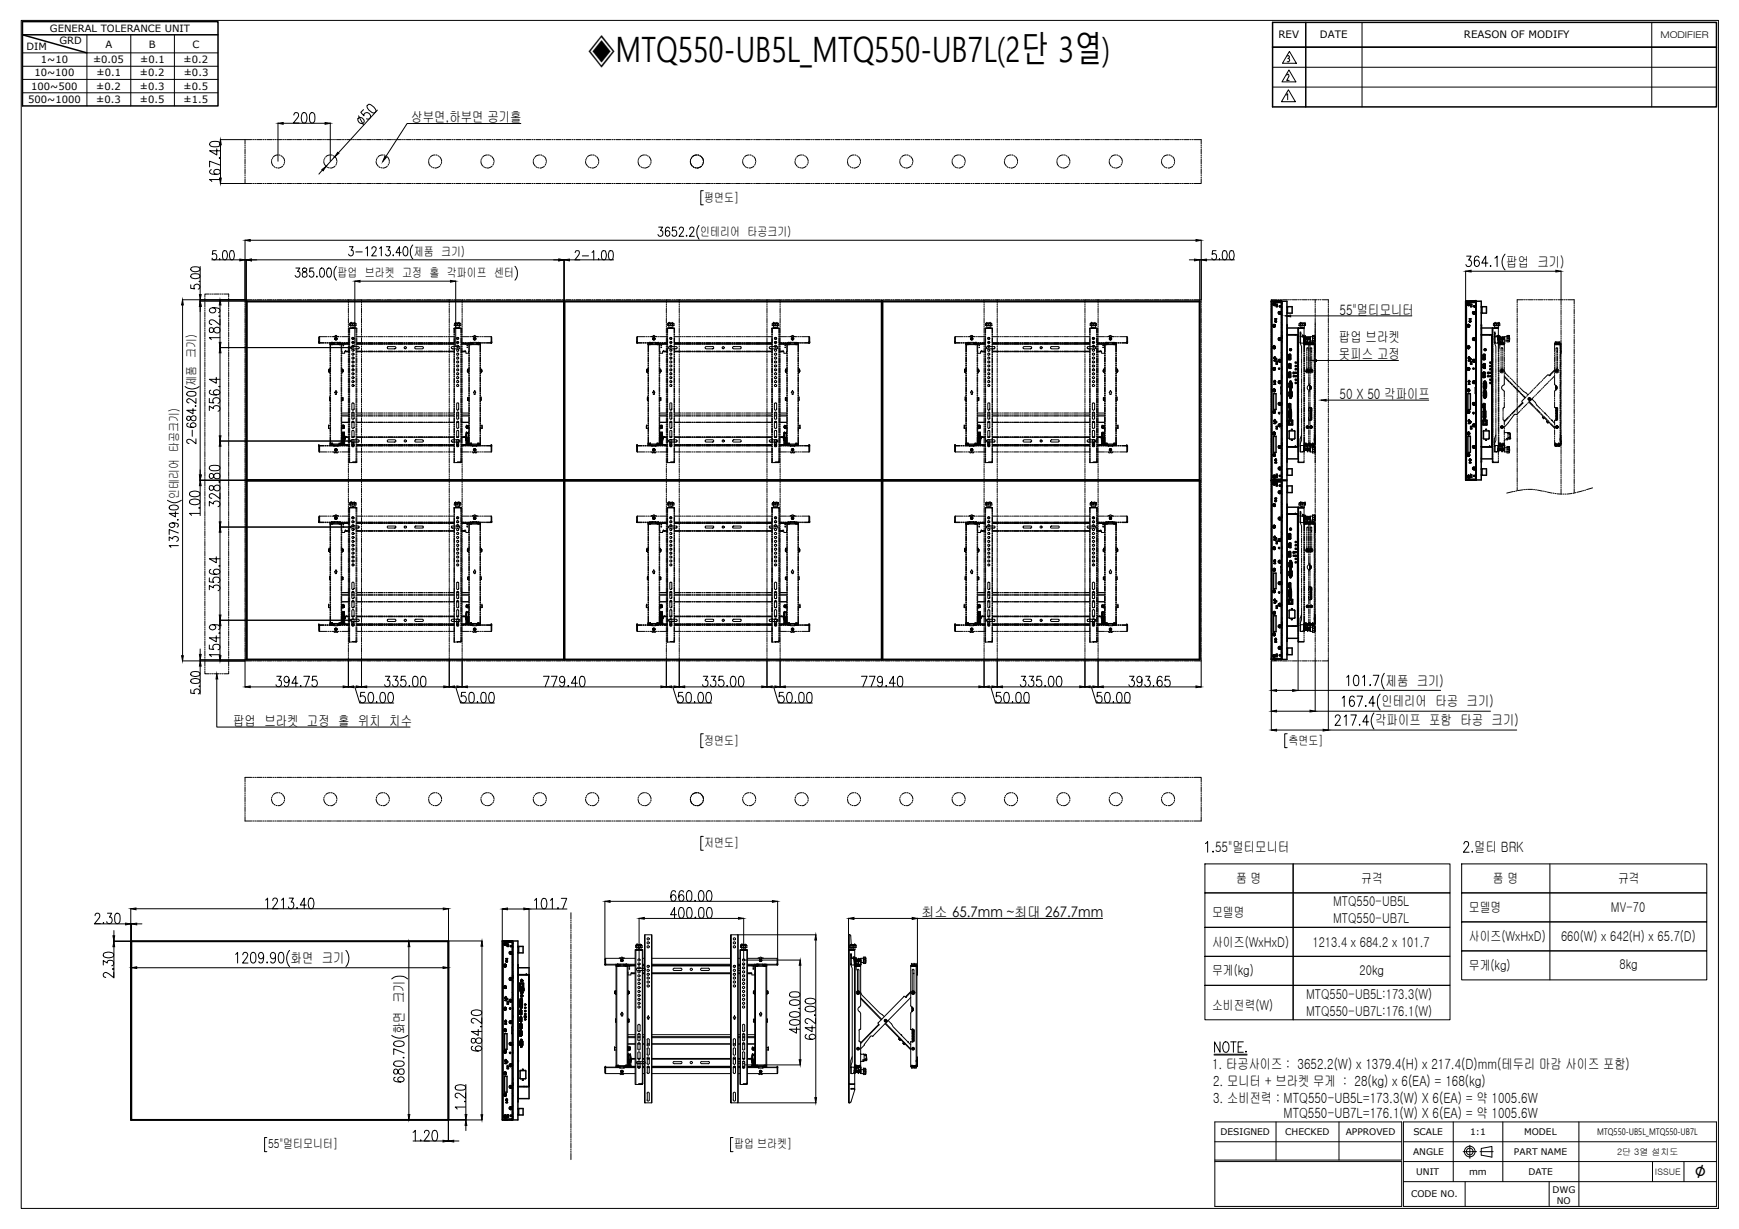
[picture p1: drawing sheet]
<svg xmlns="http://www.w3.org/2000/svg" width="297mm" height="210mm" viewBox="0 0 297 210" stroke-linecap="round" stroke-linejoin="round" font-family="sans-serif">
<defs><g id="words">
<text font-size="6" x="100.4" y="10.6">◈MTQ550-UB5L_MTQ550-UB7L(2단 3열)</text>
<text font-size="3.5" x="289.5" y="201.2">∅</text>
<g font-size="2.4">
<text x="70.3" y="20.8">상부면,하부면 공기홀</text>
<text x="257.3" y="45.5">팝업 크기)</text>
<text x="228.8" y="53.7">55&quot;멀티모니터</text>
<text x="228.7" y="58.3">팝업 브라켓</text>
<text x="228.7" y="61.4">못피스 고정</text>
<text x="228.8" y="68.2">50 X 50 각파이프</text>
<text x="236.7" y="117.1">제품 크기)</text>
<text x="39.8" y="124">팝업 브라켓 고정 홀 위치 치수</text>
<text x="234.9" y="123.9">각파이프 포함 타공 크기)</text>
<text x="236" y="120.7">인테리어 타공 크기)</text>
<text x="207.5" y="145.5">55&quot;멀티모니터</text>
<text x="251.8" y="145.6">멀티 BRK</text>
<text x="157.4" y="156.6">최소 65.7mm ~최대 267.7mm</text>
<text x="49.6" y="164.5">화면 크기</text>
<text x="69" y="176.6" transform="rotate(-90 69 176.6)">화면 크기</text>
<text x="207" y="182.6">1. 타공사이즈 : 3652.2(W) x 1379.4(H) x 217.4(D)mm(테두리 마감 사이즈 포함)</text>
<text x="207.2" y="185.6">2. 모니터 + 브라켓 무게 : 28(kg) x 6(EA) = 168(kg)</text>
<text x="207.2" y="188.4">3. 소비전력 : MTQ550-UB5L=173.3(W) X 6(EA) = 약 1005.6W</text>
<text x="219.2" y="191">MTQ550-UB7L=176.1(W) X 6(EA) = 약 1005.6W</text>
</g>
<g font-size="2.3">
<text x="211.1" y="150.8">품 명</text>
<text x="227.7" y="154.8">MTQ550-UB5L</text>
<text x="232.5" y="150.8">규격</text>
<text x="250.9" y="155.8">모델명</text>
<text x="255" y="150.8">품 명</text>
<text x="275.2" y="155.8">MV-70</text>
<text x="276.4" y="150.8">규격</text>
<text x="207" y="156.6">모델명</text>
<text x="207" y="161.7">사이즈(WxHxD)</text>
<text x="224.2" y="161.7">1213.4 x 684.2 x 101.7</text>
<text x="227.7" y="157.6">MTQ550-UB7L</text>
<text x="250.9" y="160.8">사이즈(WxHxD)</text>
<text x="266.6" y="160.8">660(W) x 642(H) x 65.7(D)</text>
<text x="207" y="166.6">무게(kg)</text>
<text x="232.2" y="166.5">20kg</text>
<text x="250.9" y="165.7">무게(kg)</text>
<text x="276.6" y="165.6">8kg</text>
<text x="207" y="172.5">소비전력(W)</text>
<text x="223.1" y="170.6">MTQ550-UB5L:173.3(W)</text>
<text x="223.1" y="173.6">MTQ550-UB7L:176.1(W)</text>
</g>
<g font-size="2.1">
<text x="120.3" y="34.4">평면도]</text>
<text x="119.6" y="40.4">인테리어 타공크기)</text>
<text x="57.6" y="47.3">팝업 브라켓 고정 홀 각파이프 센터</text>
<text x="70.7" y="43.7">제품 크기)</text>
<text x="33.5" y="65.8" transform="rotate(-90 33.5 65.8)">제품 크기)</text>
<text x="30.5" y="85.2" transform="rotate(-90 30.5 85.2)">인테리어 타공크기)</text>
<text x="120.3" y="127.2">정면도]</text>
<text x="220.1" y="127.2">측면도]</text>
<text x="120.3" y="144.7">저면도]</text>
<text x="45.8" y="196.1">55&quot;멀티모니터]</text>
<text x="125.4" y="196.1">팝업 브라켓]</text>
</g>
<g font-size="1.8">
<text x="218.4" y="6.5">REV</text>
<text x="225.5" y="6.5">DATE</text>
<text x="250" y="6.5">REASON OF MODIFY</text>
</g>
<g font-size="1.7">
<text x="8.5" y="5.4">GENERAL TOLERANCE UNIT</text>
<text x="4.5" y="8.5">DIM</text>
<text x="7" y="10.8">1~10</text>
<text x="10.1" y="7.5">GRD</text>
<text x="15.9" y="10.8">±0.05</text>
<text x="18" y="8.1">A</text>
<text x="23.9" y="10.8">±0.1</text>
<text x="25.4" y="8.1">B</text>
<text x="31.4" y="10.8">±0.2</text>
<text x="32.9" y="8.1">C</text>
<text x="4.8" y="17.6">500~1000</text>
<text x="5.3" y="15.3">100~500</text>
<text x="5.9" y="13.1">10~100</text>
<text x="16.5" y="15.3">±0.2</text>
<text x="16.5" y="17.6">±0.3</text>
<text x="16.5" y="13.1">±0.1</text>
<text x="23.9" y="13.1">±0.2</text>
<text x="23.9" y="15.3">±0.3</text>
<text x="23.9" y="17.6">±0.5</text>
<text x="31.4" y="15.3">±0.5</text>
<text x="31.4" y="17.6">±1.5</text>
<text x="31.4" y="13.1">±0.3</text>
</g>
<g font-size="1.6">
<text x="283.6" y="6.4">MODIFIER</text>
<text x="208.5" y="193.9">DESIGNED</text>
<text x="219.5" y="193.9">CHECKED</text>
<text x="229.9" y="193.9">APPROVED</text>
<text x="241.4" y="197.3">ANGLE</text>
<text x="241.4" y="193.9">SCALE</text>
<text x="251.1" y="193.9">1:1</text>
<text x="258.6" y="197.3">PART NAME</text>
<text x="260.3" y="193.9">MODEL</text>
<text x="272.8" y="193.8">MTQ550-UB5L_MTQ550-UB7L</text>
<text x="241.9" y="200.7">UNIT</text>
<text x="250.9" y="200.7">mm</text>
<text x="261.1" y="200.7">DATE</text>
<text x="265.2" y="203.7">DWG</text>
<text x="241" y="204.5">CODE NO.</text>
<text x="265.9" y="205.6">NO</text>
</g>
<g font-size="1.5">
<text x="276.2" y="197.2">2단 3열 설치도</text>
<text x="282.7" y="200.7">ISSUE</text>
</g>
</g></defs>
<circle cx="168.9" cy="75.7" r=".15" fill="none" stroke="#000" stroke-width=".17"/>
<!-- layer: 0 -->
<g fill="none" stroke="#000" stroke-width=".25">
<path d="M3.8 3.7h33.4v14.4h-33.4zM37.2 5.9h-33.4l11 3.1M217.4 3.8h75.8v14.5h-75.8zM217.4 8.1h75.8M223 3.8v14.5M42.1 51.4v61.3h54.2v-61.3M42.1 51.4h54.2v30.6h-54.2zM42.2 51.5h54.1M42.2 51.4v61.3M96.3 51.4v30.6M96.4 51.4h54.3v30.6h-54.3zM96.4 51.4v61.3h54.2v-61.3"/>
<path d="M96.5 51.4v61.3M96.5 51.5h54.1M150.7 51.4v30.6M150.7 51.4v61.3h54.2v-61.3M150.7 51.4h54.2v30.6h-54.2zM150.8 51.5h54.1M150.8 51.4v61.3M204.9 51.4v30.6M217.2 51.4h2.6v30.6h-2.6zM217.5 59.3h.1M217.5 55.6v.1M217.5 55.6h.1"/>
<path d="M217.5 51.9v.1M217.5 59.3v.1M217.5 55.7h.1M217.5 52h.1M217.5 59.2v.1M217.5 51.9h.1M217.5 59.4h.1M217.5 55.7v.1M217.5 59.2h.3M217.5 55.5h.3M217.5 51.8h.3M217.5 55.8l.2 .1z"/>
<path d="M217.5 59.5h.2M217.5 52.1l.2 .1M217.5 55.5v.3M217.5 51.8v.3M217.5 59.2h.1M217.5 55.5v.1M217.5 51.8v.1M217.5 59.2h.2M217.5 55.6h.2M217.5 59.4l.2 .1M217.5 52l.1 .1M217.5 55.7l.1 .1"/>
<path d="M217.5 55.8h.1M217.5 52.1h.1M217.5 59.1v.3M217.5 55.4h.1M217.5 51.8h.1M217.6 55.5h-.1M217.6 59.2l-.1 .1M217.6 55.6h-.1M217.6 52h.1M217.6 55.7h.1M217.6 59.2h.1M217.6 55.5v.1"/>
<path d="M217.6 51.9h.1M217.6 52.1h.1M217.6 55.8h.1M217.6 59.3h.1M217.6 55.6h.1M217.6 59.1h.1M217.6 55.4h.1M217.6 51.7h.1M217.6 59.3l.1 .1zM217.6 55.6l.1 .1zM217.6 59.4v.1M217.6 55.5h.1"/>
<path d="M217.6 51.8h.1M217.6 59.2l.1 .1-.1 .1M217.6 51.8l.1 .1-.1 .1M217.7 55.5v.1M217.7 55.8h.1M217.7 59.5h.1M217.7 59.2h.1M217.7 52.1h.1M217.7 59.2a.19 .19 0 0 0-.2 .1 .19 .19 0 0 0 .1 .2M217.7 51.8l-.2 .1 .1 .3M217.7 59.2l.1 .1-.1 .2M217.7 55.5h-.2v.3"/>
<path d="M217.7 51.9v.1M217.7 51.8v.2M217.7 52.1v.1M217.7 55.8v.1M217.7 55.9h.1M217.7 52.2h.1M217.7 55.5l.1 .1-.1 .2M217.7 51.8l.1 .1-.1 .2M217.7 59.3h.1M217.7 51.9h-.1M217.7 55.5h.1M217.7 51.8h.1"/>
<path d="M217.7 59.3v.1M217.7 55.7h.1M217.7 52h.1M217.7 51.8v.1M217.7 59.4h.1M217.7 55.6h.1M217.7 51.9h.1M217.7 52l-.1 .1M217.7 52h-.1M217.7 55.6l-.1 .1M217.7 55.6v.1M217.7 51.8l-.1 .1"/>
<path d="M217.7 59.4v.1M217.7 55.7v.1M217.7 59.2v.1M217.7 59.2v.2M217.7 55.5v.3M217.8 59.2v.1M217.8 55.6h.1M217.8 51.9h.1M217.8 59.3v.1M217.8 55.7h.1M217.8 52h.1M217.8 59.3h.1"/>
<path d="M217.8 55.6v.1M217.8 51.9v.1M217.8 59.5h-.1M217.8 55.8l-.1 .1M217.8 52.1l-.1 .1M217.8 54.5h.2h-.2M217.8 54.5l.1 .1 .1-.1-.1 .2zM217.8 54.9h.1M217.8 55h.1M217.8 54.8h.1M217.9 55h.1M217.9 54.8h.1"/>
<path d="M217.9 54.8l-.1 .1M217.9 54.9h.1M217.9 51.4h.6M217.9 54.8v.1M217.9 54.8l.1 .1M218 54.9h.1M218 54.8h.1M218 54.8v.1M218 52h.2v.4h-.2zM218 54.9l-.1 .1M218.3 51.4h.1M218.4 57.9v.1"/>
<path d="M218.4 53.5h.1M218.4 57.7l-.1 .2 .1 .2M218.4 53.2l-.1 .2 .1 .2M218.4 58h.1M218.4 57.8v.1M218.4 53.4h.1M218.5 57.8h-.1M218.5 53.4h-.1M218.5 53.3h.1M218.5 58.1h.1M218.5 53.4v.1M218.5 57.9v.1"/>
<path d="M218.5 57.8h.2M218.5 53.3h.2M218.5 57.9h.1M218.5 53.4h.1M218.5 58h.1M218.5 57.8v.1M218.5 53.3v.1M218.5 53.6h.1M218.5 53.5h.1M218.5 57.8h.1M218.5 58l.1 .1M218.5 57.8l-.1 .2 .2 .1"/>
<path d="M218.5 53.3l-.1 .2 .2 .2M218.5 53.4l.1 .2M218.5 52.3h.1M218.5 57.7h.1M218.5 53.2h.1M218.6 58.1h.1M218.6 53.6h.1M218.6 57.8h.1M218.6 53.3h.1M218.6 53.4l.1 .1zM218.6 57.9v.1M218.6 52.3h.1"/>
<path d="M218.6 58h.1M218.6 52.2h.1v.2h-.1zM218.6 53.4h.1M218.6 53.5h.1M218.6 57.9h.1M218.6 53.4v.1M218.6 53.6v.1M218.6 53.3l.2 .1-.1 .2M218.6 57.8l-.1 .1M218.6 53.4h-.1h.2M218.6 57.8h.2l-.1 .3M218.6 57.8l.1 .1"/>
<path d="M218.6 53.3l.1 .1M218.7 53.6h-.1M218.7 58h-.1M218.7 53.5h-.1M218.7 58.1h-.1M218.7 58h.1M218.7 53.5h.1M218.7 57.9h.1M218.7 57.9v.1M218.7 58l-.1 .1M218.7 53.4v.1M218.7 53.5l-.1 .1"/>
<path d="M218.7 57.8v.1M218.7 53.4h.1M218.7 53.5v.1M218.7 57.7l.1 .3-.2 .1M218.7 53.2l.1 .3-.2 .2-.1-.1M218.8 51.4v.1M218.8 51.5h.1M218.9 51.5v.1M218.9 55.1h.1M218.9 51.5h.1M218.9 51.5l-.1 .1M218.9 51.7h.1"/>
<path d="M218.9 51.4h-1.7v61.3M218.9 51.4h-1.7v30.6h1.6M218.9 51.5l-1.4 .1 1.4 .1M218.9 51.4v61.2M218.9 57.5h.1M218.9 57.8h.1M218.9 53.3h.1M218.9 55.9h.1M218.9 57.3h.1M218.9 57.7h.1M218.9 54.3h.1M218.9 57h.1"/>
<path d="M218.9 58.3h.1M218.9 58.5h.1M218.9 56.7h.1M218.9 52h.1M218.9 55.6h.1M218.9 53.8h.1M218.9 52.6h.1M218.9 51.9h.1M218.9 57.4h.1M218.9 51.4v30.6M219.8 52.5h.1M219.8 56h1.9v22.4h-1.9"/>
<path d="M219.8 57.2h1.9M219.8 56.1h.1M219.8 55.6h.1M219.8 57.2h1.8v19.1h-1.8h1.9M219.8 55.5l.1 1.7M219.8 52.4h.9v1.1h-.9M219.8 53.4h.1M219.9 57.2l-.1 21.7M219.9 52.4v1.1M220.4 59.6h.1M221.3 57.2h.1M221.7 57.2v19.1"/>
<path d="M221.7 58.1h.1M221.7 57.8h.1M221.7 57.5h.1M250.4 51.4v30.6M250.4 51.4h1.7l-.1 30.6M250.4 51.4v.1M250.5 51.4h2.5v30.6h-2.5zM250.7 59.4h.1M250.7 51.9v.1M250.7 51.9h.1M250.7 55.6v.1M250.7 59.3v.1"/>
<path d="M250.7 55.7h.1M250.7 52h.1M250.7 59.2v.1M250.7 55.6h.1M250.7 59.2v.2M250.7 55.5v.2M250.7 51.8v.2l.1 .1M250.7 55.7l.2 .1M250.7 59.2h.1M250.7 55.5v.1M250.7 51.8v.1M250.7 52h.2v.1"/>
<path d="M250.7 59.5h.1M250.7 55.8l.2 .1zM250.7 59.2h.2M250.7 55.6h.2M250.7 59.5h.2M250.7 52.1l.2 .1M250.7 59.2h.3v.2M250.7 51.8h.3M250.7 59.3h.1M250.8 59.2h-.1M250.8 55.5l-.1 .1M250.8 51.9h-.1"/>
<path d="M250.8 59.2h.1M250.8 55.7h.1M250.8 52h.1M250.8 59.3h.1M250.8 51.9h.1M250.8 55.6v.1M250.8 55.6h.1l-.1 .1M250.8 52h.1h-.1M250.8 59.3h.1zM250.8 59.4h.1M250.8 55.5h.1M250.8 59.1h.1"/>
<path d="M250.8 55.4h.1M250.8 51.8h.1M250.8 51.8l.1 .1-.1 .1M250.8 59.5h.1M250.8 52.1h.1M250.8 55.8h.1M250.8 55.6h.1M250.8 59.2l.1 .1-.1 .1M250.8 51.7h.1M250.9 59.3v.1M250.9 55.5v.1M250.9 55.8h.1"/>
<path d="M250.9 59.5h.1M250.9 59.2h.1M250.9 52.1h.1M250.9 59.4h.1M250.9 59.3h.1M250.9 55.7h.1M250.9 55.6h.1M250.9 52h.1M250.9 51.9h.1M250.9 51.8l-.3 .1 .2 .3M250.9 59.2h-.2v.3M250.9 55.5h-.2v.3"/>
<path d="M250.9 55.9h.1M250.9 52.2h.1M250.9 51.8v.2M250.9 52.1v.1M250.9 55.6v.1M250.9 55.8v.1M250.9 59.2a.19 .19 0 0 1 .1 .1 .19 .19 0 0 1-.1 .2M250.9 55.5a.17 .17 0 0 1 .1 .1 .17 .17 0 0 1-.1 .2M250.9 51.8l.1 .1-.1 .2M250.9 59.4l-.1 .1M250.9 55.8h-.1M250.9 52.1h-.1"/>
<path d="M250.9 55.5h.1M250.9 51.8h.1M250.9 51.8l-.2 .1M250.9 51.9v.1M250.9 59.4v.1M250.9 55.7v.1M250.9 59.2v.1M250.9 51.8l.1 .1M251 59.2h.1M251 55.5v.1M251 51.9h.1M251 59.4h-.1"/>
<path d="M251 55.7h-.1M251 52h-.1M251 51.8v.3M251 59.2v.1M251 55.6h.1M251 59.4h.1M251 55.7h.1M251 52h.1M251 59.3v.1M251 59.3h.1M251 55.6v.1M251 51.9v.1"/>
<path d="M251 54.5h.2h-.2l.1 .1 .1-.1-.1 .2zM251 59.5h-.1M251 55.8l-.1 .1M251 52.1l-.1 .1M251 55.5l-.1-.1-.2 .1M251 54.9h.1M251 55.5v.3M251 54.8v.1M251 55h.1M251 54.8h.1M251.1 55h.1M251.1 54.8h-.1"/>
<path d="M251.1 51.4h.6M251.1 54.8h.1M251.1 54.9v.1M251.2 54.9h-.1M251.2 54.8h.1M251.2 54.8v.1M251.2 54.9h.1M251.2 52h.2v.4h-.2zM251.2 54.9l-.1 .1M251.5 51.4h.1M251.6 57.9v.1M251.6 53.5h.1"/>
<path d="M251.6 57.7l-.1 .2 .1 .2M251.6 53.2l-.1 .2 .1 .2M251.6 57.8h.1M251.6 53.3h.1M251.7 58.1h.1M251.7 57.9v.1M251.7 57.8h.3M251.7 53.3h.3M251.7 58h.1M251.7 53.5h.1M251.7 57.8v.1M251.7 53.4v.1"/>
<path d="M251.7 53.3v.1M251.7 57.8h.1M251.7 53.4h.1M251.7 53.6h.1M251.7 53.3h.1M251.7 58l.1 .1M251.7 53.5l.1 .1M251.7 53.4h.2M251.7 52.3h.2M251.7 57.7h.1M251.7 53.2h.1M251.7 57.9h.1"/>
<path d="M251.7 52.3h.1M251.7 53.4l.2 .1M251.7 57.9h.2M251.7 53.3a.18 .18 0 0 0-.1 .2 .18 .18 0 0 0 .3 .1M251.8 57.8h.1M251.8 58.1h.1M251.8 58h.1M251.8 53.5h.1M251.8 53.4v.1zM251.8 53.4h.1M251.8 53.3h.1M251.8 53.6v.1"/>
<path d="M251.8 57.9v.1zM251.8 57.8l-.1 .1M251.8 53.4h-.1M251.8 52.3h.1M251.8 57.8h.1a.17 .17 0 0 1 0 .3 .17 .17 0 0 1-.2 0l-.1-.2 .1-.1M251.8 57.8l.1 .1M251.8 53.3l.1 .1M251.8 53.5v.1M251.9 58h-.1M251.9 57.9h.1M251.9 57.9v.1M251.9 53.5h.1"/>
<path d="M251.9 58l-.1 .1M251.9 57.8h.1M251.9 53.3h.1M251.9 57.8h-.2M251.9 58h.1M251.9 53.5v.1M251.9 53.4h.1M251.9 57.7l.1 .2-.1 .2M251.9 53.2l.1 .2-.1 .2 .1-.2-.2-.1M251.9 53.4v.1M251.9 53.5l-.1 .1M252 58.1h-.2"/>
<path d="M252 53.6h-.3M252 53.4v.1M252 57.9v.1M252 51.4l.1 .1M252 51.5h.1M252.1 55.1h.1M252.1 51.5h.1M252.1 51.5l-1.4 .2h1.4M252.1 51.4h-1.8v30.6h1.8M252.1 57.5h.1M252.1 57.8h.1M252.1 53.3h.1"/>
<path d="M252.1 55.9h.1M252.1 57.3h.1M252.1 57.7h.1M252.1 54.3h.1M252.1 57h.1M252.1 58.3h.1M252.1 58.5h.1M252.1 56.7h.1M252.1 52h.1M252.1 55.6h.1M252.1 53.8h.1M252.1 52.6h.1"/>
<path d="M252.1 51.7h.1M252.1 51.9h.1M252.1 51.6l-.1 14.6 .1 15.8M252.1 57.4h.1M252.1 51.5v.1M253 56.1h.1M253 55.6h.1M253 55.5l.1 1.7M253 52.4h.9v1.1h-.9M253 53.4h.1M253 52.5h.1M253 56h1.9v22.4h-1.9"/>
<path d="M253 57.2h1.9M253.1 57.2l-.1 21.7M253.1 52.4v1.1M253.6 59.6h.2M254.5 57.2h.1M254.9 57.2v19.1v-19.1h-1.9M254.9 58.1h.1M254.9 57.8h.1M254.9 57.5h.1M217.5 74v.1M217.5 70.4h.1M217.5 77.7h.1"/>
<path d="M217.5 74h.1M217.5 70.3h.1M217.5 66.6v.1M217.5 63h.1M217.5 77.8h.1M217.5 74.1h.1M217.5 66.7h.1M217.5 66.6h.1M217.5 62.9v.1M217.5 74.2h.1M217.5 70.5h.1M217.5 63.1h.1"/>
<path d="M217.5 73.9h.3M217.5 70.2h.3M217.5 66.5h.3M217.5 62.9h.3M217.5 74.2h.3M217.5 70.5h.3M217.5 63.2h.2M217.5 77.7v.1M217.5 63v.1M217.5 70.3v.1M217.5 77.9h.2h.1M217.5 77.6v.3"/>
<path d="M217.5 70.2v.3M217.5 66.5v.3M217.5 62.8v.3M217.5 77.6v.1M217.5 62.9h.1M217.5 66.7v.1M217.5 74h.2M217.5 70.3h.2M217.5 62.9h.2M217.5 70.4v.1M217.5 66.8h.2M217.5 77.8h.2"/>
<path d="M217.5 74.1l.2 .1M217.5 70.5h.2M217.5 63.1l.2 .1M217.5 74.1h.2M217.5 74.5h.5v2.8h-.5zM217.5 67.2h.5v2.7h-.5zM217.5 77.9h.1M217.5 66.8h.1M217.5 63.1h.2M217.5 77.6h.1M217.5 73.9v.1M217.5 70.4l.2 .1"/>
<path d="M217.5 77.5h.1M217.5 73.9v.3M217.5 70.2h.1M217.5 66.5h.1M217.5 62.8h.1M217.6 77.6h-.1M217.6 70.3h-.1M217.6 62.9h-.1M217.6 77.7h-.1M217.6 74h-.1M217.6 70.3l-.1 .1M217.6 66.6h.1"/>
<path d="M217.6 66.7h.1M217.6 77.8h.1M217.6 70.4h.1M217.6 63.1h.1M217.6 77.6v.1M217.6 74h.1M217.6 70.3h.1M217.6 62.9h.1M217.6 77.5h.1M217.6 77.7h.1M217.6 74.1h.1M217.6 63h.1"/>
<path d="M217.6 77.6a.17 .17 0 0 0-.2 .2 .17 .17 0 0 0 .2 .1M217.6 77.6h.1M217.6 66.8h.1M217.6 73.8h.1M217.6 70.2h.1M217.6 66.5h.1M217.6 62.8h.1M217.6 63.2h.1M217.6 63h.1zM217.6 66.6l.1 .1zM217.6 70.3l.1 .1zM217.6 74l.1 .1z"/>
<path d="M217.6 77.7l.1 .1zM217.6 65.2l.1 .1M217.6 61.2l.1 .1M217.6 73.9v.1M217.6 70.2v.1M217.6 74.2h.1M217.6 70.5h.1M217.7 71.9h.1M217.6 71.9h.1M217.6 65.2h.1M217.6 61.2h.1M217.6 62.8v.1"/>
<path d="M217.6 73.9l.1 .1-.1 .1M217.6 66.6l.1 .1-.1 .1M217.7 62.8v.1M217.7 63.1h.1M217.7 70.2h.1M217.7 70.5h.1M217.7 77.8v.1M217.7 77.6h.1M217.7 74.2h.1M217.7 73.9h.1M217.7 66.8h.1M217.7 66.6h.1"/>
<path d="M217.7 77.5l-.1 .1M217.7 73.8l-.1 .1M217.7 73.8a.19 .19 0 0 0-.3 .2 .19 .19 0 0 0 .2 .2M217.7 70.2a.19 .19 0 0 0-.3 .1 .19 .19 0 0 0 .2 .2M217.7 66.5a.18 .18 0 0 0-.3 .2 .17 .17 0 0 0 .2 .2M217.7 65.2h-.1M217.7 61.1l-.1 .1M217.7 65.2h.1M217.7 61.2h.1M217.7 73.8l.1 .2-.1 .2M217.7 70.2l.1 .1-.1 .2M217.7 66.5l.1 .1-.1 .3"/>
<path d="M217.7 62.8l-.2 .2 .1 .2M217.7 62.8l.1 .2-.1 .2M217.7 61.1v.1M217.7 63.2h.1M217.7 66.5v.1M217.7 66.8v.1M217.7 70.2v.1M217.7 62.9h.1M217.7 77.5l.1 .1h-.3M217.7 77.7h.1M217.7 74.1h.1M217.7 66.7h.1"/>
<path d="M217.7 63h.1M217.7 77.6v.1M217.7 74h.1M217.7 70.3h.1M217.7 71.8h.1M217.7 65.1h.1M217.7 61h.1M217.7 65.3h.1M217.7 61.3h.1M217.7 66.5h.1M217.7 77.8h.1M217.7 70.4h.1"/>
<path d="M217.7 63v.1M217.7 73.9v.1M217.7 71.7h.1M217.7 65h.1M217.7 70.3v.1M217.7 77.6l-.2 .1M217.7 71.8l-.1 .1 .1 .1M217.7 65.1l-.1 .1M217.7 77.9h.1M217.7 61l-.1 .2M217.7 77.6v.3M217.7 66.5l.1 .2-.1 .1"/>
<path d="M217.7 62.8v.3M217.7 77.7v.1M217.7 74v.1M217.7 71.8l.1 .1M217.7 65.1l.1 .1M217.7 61.1h.1M217.7 61.4l-.1 .2 .1-.2M217.7 65.4l-.1 .2 .1-.2M217.7 71.8v.1M217.7 65.1v.1M217.7 74.1v.1M217.7 63.1v.1"/>
<path d="M217.7 62.9v.1M217.7 72.1l.2 .2h-.3h.2l-.1-.1-.1 .1zM217.7 65.4l.2 .2h-.3h.2zM217.7 61.4l.2 .2h-.3h.2zM217.7 73.9v.3M217.7 70.2v.3M217.8 72h.1M217.8 72h-.1M217.8 65.3h-.1M217.8 61.3h-.1M217.8 71.7h.1M217.8 65h.1"/>
<path d="M217.8 61h.1M217.8 65.3h.1M217.8 61.3h.1M217.8 77.7h.1M217.8 74h.1M217.8 70.3h.1M217.8 66.6h.1M217.8 62.9v.1M217.8 77.7v.1M217.8 74.1h.1M217.8 70.4h.1M217.8 66.7h.1"/>
<path d="M217.8 63h.1M217.8 66.6v.1M217.8 74v.1M217.8 66.9h-.3M217.8 63.2h-.1M217.8 77.6v.2l-.1 .1M217.8 61.1v.1M217.8 65.2h.1M217.8 78.6h.1M217.8 71.9v.1M217.8 65.2v.1M217.8 61.1v.2"/>
<path d="M217.8 71.8h.1M217.8 65.1h.1M217.8 61v.1M217.8 61.2h.1M217.8 61.1h.1M217.8 71.8v.1M217.8 71.9h.1M217.8 78.7h.1M217.8 78.5h.1M217.9 78.7h.1M217.9 78.4h.1M217.9 78.6h.1"/>
<path d="M217.9 72.1l.1-.1 .1 .2zM217.9 78.5l-.1 .1M217.9 78.5h.1M217.9 78.5v.1M217.9 78.8l.1 .3h-.2l.1-.3-.1 .2h.2zM217.9 78.5l.1 .1M218 78.6v.1M218 78.5h.1M218 78.6h.1M218 78.5v.1M218 72.8h.2v.5h-.2zM218 61.8h.2"/>
<path d="M218 62.2h.1M218 61.8h.1M218 61.8v.4M218 62.2h.2M218.2 61.8h.1M218.2 62.2h.1M218.2 61.8v.4M218.4 63h.2M218.4 70.5h.2M218.4 62.9l.2 .1h-.1zM218.4 70.5h.2l-.1 .2zM218.4 76.4h.1"/>
<path d="M218.4 72.7h.1M218.4 69h.1M218.4 65.3h.1M218.4 61.6h.1M218.4 79.8l-.1 .2 .1 .2M218.4 76.1l-.1 .2 .1 .2M218.4 72.5l-.1 .1 .1 .2M218.4 68.8l-.1 .2 .1 .1M218.4 65.1l-.1 .2 .1 .2M218.4 61.4l-.1 .2 .1 .2M218.4 61.6v.1M218.4 65.3l.1 .1"/>
<path d="M218.4 61.7h.1M218.4 79.9v.1M218.4 76.2v.1M218.4 72.6h.1M218.4 68.9h.1M218.4 65.2h.1M218.4 61.5v.1M218.5 79.9h-.1M218.5 76.2h-.1M218.5 72.6h-.1M218.5 68.9h-.1M218.5 65.2h-.1"/>
<path d="M218.5 61.5h-.1M218.5 79.9h.1M218.5 76.2h.1M218.5 65.2h.1M218.5 61.5h.1M218.5 76.3l-.1 .1M218.5 68.9v.1M218.5 61.8h.1M218.5 72.6v.1M218.5 79.9h.2M218.5 76.2h.2M218.5 72.5h.2"/>
<path d="M218.5 68.8h.2M218.5 65.1h.2M218.5 61.4h.2M218.5 72.7h.1M218.5 65.3h.1M218.5 80v.1M218.5 76.3h.1M218.5 72.6h.1M218.5 68.9h.1M218.5 61.5v.1M218.5 76.4h.1M218.5 79.9v.1"/>
<path d="M218.5 79.9l-.1 .2 .2 .1M218.5 65.1l-.1 .2 .2 .2M218.5 76.4v.1M218.5 72.8h.1M218.5 69.1h.1M218.5 65.4h.1M218.5 61.7h.1M218.5 69h.1M218.5 65.3v.1M218.5 76.2v.1M218.5 72.5h.1M218.5 68.8h.1"/>
<path d="M218.5 76.4l.1 .1M218.5 72.7l.1 .1M218.5 61.7l.1 .1M218.5 76.2a.18 .18 0 0 0-.1 .2 .18 .18 0 0 0 .3 .1M218.5 61.5v.2l.1 .1 .1-.1M218.5 72.5l-.1 .2 .2 .1M218.5 76.3h.2M218.5 76.3v.1M218.5 61.6v.1M218.5 79.8h.1M218.5 76.1h.1M218.5 68.8a.2 .2 0 0 0-.1 .2 .2 .2 0 0 0 .2 .1"/>
<path d="M218.5 65.1h.1M218.5 61.4h.1M218.5 65.5h.1M218.6 76.3h.1zM218.6 72.7h.1zM218.6 69h.1zM218.6 76.4h.1M218.6 72.7v.1M218.6 69.1h.1M218.6 65.4h.1M218.6 61.7h.1M218.6 65.1h.1"/>
<path d="M218.6 61.4h.1M218.6 79.9h.1M218.6 76.2h.1M218.6 72.5h.1M218.6 68.8h.1M218.6 69h.1M218.6 72.7h.1M218.6 76.3h.1M218.6 65.2h.1M218.6 61.5h.1M218.6 72.6h.1M218.6 68.9h.1"/>
<path d="M218.6 79.9l.1 .1-.1 .1M218.6 72.5l.1 .1-.1 .1M218.6 80h.1M218.6 68.9v.2M218.6 72.6v.1M218.6 76.3v.1M218.6 80v.1M218.6 72.8h.1M218.6 61.6h.1M218.6 61.4v.1M218.6 61.6v.1M218.6 61.8h.1"/>
<path d="M218.6 65.1v.1M218.6 65.2v.3M218.6 72.5v.1M218.6 76.5h.1M218.6 76.2h.2l-.1 .3M218.6 68.8l.2 .1-.1 .2M218.6 61.4l.2 .1-.1 .3M218.6 65.2l-.1 .1M218.6 61.5l-.1 .1M218.6 72.5h.2l-.1 .3M218.6 79.9h.2l-.1 .3M218.6 65.2h.2l-.1 .3"/>
<path d="M218.6 79.9l.1 .2M218.6 76.2l.1 .1M218.6 68.9l.1 .1M218.7 76.4l-.1 .1M218.7 72.8h-.1M218.7 69.1h-.1M218.7 61.7h-.1M218.7 76.4h-.1M218.7 72.7h-.1M218.7 65.3h-.1M218.7 65.4l-.1 .1M218.7 76.4h.1"/>
<path d="M218.7 72.7h.1M218.7 69h-.1M218.7 65.3h.1M218.7 61.6v.1M218.7 72.6h.1M218.7 65.2v.1M218.7 69h.1M218.7 61.6h.1M218.7 76.3h.1M218.7 65.3h-.1h.1M218.7 61.6h-.1l.1 .1M218.7 65.4h.1"/>
<path d="M218.7 76.3v.1M218.7 72.6v.1M218.7 65.2h.1M218.7 79.9h.1M218.7 76.2v.1M218.7 72.5v.1M218.7 68.9h.1M218.7 61.7h.1M218.7 65.3v.1M218.7 61.5h.1M218.7 79.9v.1M218.7 68.9v.1"/>
<path d="M218.7 79.8l.1 .3-.1 .1h-.2M218.7 76.1l.1 .3-.1 .2-.2-.1M218.7 72.5l.1 .2-.1 .2-.2-.1M218.7 68.8l.1 .3-.1 .1-.2-.1M218.7 65.1l.1 .3-.1 .1h-.2M218.7 61.4l.1 .3-.2 .1M218.7 72.7l-.1 .1M218.7 65.4h-.1M218.7 61.7l-.1 .1M218.7 80v.1M218.9 66.3h.1M218.9 72.3h.1"/>
<path d="M218.9 60.3h.1M218.9 77.5h.1M218.9 73.2h.1M218.9 67.2h.1M218.9 61.1h.1M218.9 66.1v1.2M218.9 75.8h.1M218.9 76.2h.1M218.9 79.1h.1M218.9 78.3h.1M218.9 75.7h.1M218.9 76h.1"/>
<path d="M218.9 79.7h.1M218.9 77.9h.1M218.9 76.8h.1M218.9 74.9h.1M218.9 72.8h.1M218.9 70.7h.1M218.9 70.3h.1M218.9 70.5h.1M218.9 69.2h.1M218.9 68.9h.1M218.9 66.7h.1M218.9 69.1h.1"/>
<path d="M218.9 64.6h.1M218.9 64.2h.1M218.9 63.2h.1M218.9 62.8h.1M218.9 75.2h.1M218.9 60.7h.1M218.9 76.1h.1M219.8 78.8h.1M219.8 78.2h.1M219.9 71.8v.2M220.1 69.5v.1M220.1 64.4h.1"/>
<path d="M220.1 61.3v.1M220.1 63.7h.1M220.1 60.7h.1M220.1 69v.1M220.1 62.7l.1 .1M220.1 71.8h.7v.8h-.7zM220.1 60.7v.7M220.1 63.7v.7M220.1 69.1v.5M220.2 62.2l-.1 .1M220.2 62.3v-.1v.1M220.2 69.1h.1"/>
<path d="M220.2 74.8l.1 .1M220.2 71.2v.1M220.2 67.6v.1M220.2 66.1h.1M220.2 64.4h.1M220.2 63.7h.1M220.2 61.4h.1M220.2 60.7h.1M220.2 71.8h.6v.7h-.6M220.2 60.6v.8h.2M220.2 62.3v.5M220.2 65.5v.6"/>
<path d="M220.2 67v.6M220.2 70.3v.9M220.2 71.8v.8M220.2 64.4h.2M220.2 62.8h.1M220.2 61.4h.2M220.2 62.2v.1M220.2 69.7h.1M220.2 60.6v.1M220.2 70l.2-.1 .1 .1M220.2 71.2h.1M220.2 70.3h.1"/>
<path d="M220.2 71.2v-.9v.9M220.2 71.5l.2 .1 .1-.1M220.2 69.5h.1M220.2 62.3h.1M220.2 62.7h.1M220.2 60.6h-.1M220.2 73.7v1.2M220.2 62.8l.1 .1M220.2 66.9v.1M220.2 65.4v.1M220.2 69.6h.1M220.2 70.2v.1"/>
<path d="M220.2 63.6h.1M220.2 60.6h.1M220.2 62.2h.1M220.2 69h.1M220.2 71.3h.1M220.2 70l.1 .2 .2-.2M220.2 71.5l.1 .1M220.2 70.9h.3M220.2 70.8h.3M220.2 63.7h-.1M220.2 64.3h.1M220.2 63.8h.1"/>
<path d="M220.2 63.8v.5M220.2 70.2h.1M220.2 61.3h.1M220.2 60.8h.1M220.2 69.5l.1 .1M220.2 67.6h.1M220.2 67.7l.2 .3 .2-.3M220.2 66l.1 .1M220.2 62.7l.1 .1M220.2 71.5l.3-.1v.1M220.2 67.1l.1 .5zM220.2 60.7l.1 .6z"/>
<path d="M220.2 65.5l.1 .6zM220.2 70v.2M220.2 71.3v.2M220.2 66.2l.1 .2M220.2 63.6h.2M220.2 60.6h.2M220.2 70.6h.3zM220.2 70.5h.3zM220.2 70.4h.3M220.3 69l-.1 .1M220.3 73.5l-.1 .2M220.3 68.9l-.1 .1"/>
<path d="M220.3 69l-.1 .1v.5l.1 .1M220.3 71.6h.1M220.3 69.6h.1M220.3 62.8h.1M220.3 66.8l.1-.2 .2 .2M220.3 73.6h.8M220.3 69.9h.2M220.3 69h.1h-.1M220.3 62.2h.1h-.1M220.3 69.1h.1M220.3 69.7h.1M220.3 66.4l.1 .1 .2-.1"/>
<path d="M220.3 62.2h.1M220.3 75h.8M220.3 71.9h.3l.1 .2-.1 .3h-.3zM220.3 69h.2v.7h-.2M220.3 66.8l-.1 .1M220.3 67h-.1M220.3 65.5h-.1M220.3 62.1l-.1 .1M220.3 70.2h.2h-.2M220.3 70.7v-.4v.7M220.3 62.3h.1M220.3 67.6h.1"/>
<path d="M220.3 67.1h.1M220.3 66.1h.1M220.3 65.5h.1M220.3 71.3h.1M220.3 70.2h.1M220.3 71.3h-.1M220.3 67.6l.2 .1M220.3 62.3v.5M220.3 66.1h.2M220.3 69.1v.5M220.3 69.9l-.1 .1M220.3 62.2h.2v.7h-.2"/>
<path d="M220.4 67.8h.1v.2h-.1zM220.4 65.2h.1v.2h-.1zM220.4 66.3h.1v.2h-.1zM220.4 71.3h.1M220.4 71h.1M220.4 71v.3v-.3M220.4 67.5h.1M220.4 67.4h.1M220.4 67.3h.1M220.4 67.2h.1M220.4 66h.1M220.4 65.8h.1"/>
<path d="M220.4 65.6h.1M220.4 66.7h.1v.2h-.1zM220.4 63.6v.8M220.4 60.6h.1M220.4 68h.1M220.4 66.5h.1M220.4 70.7v-.4v.7M220.4 60.6h-.2h.2M220.4 64.4h.1M220.4 63.7h.1M220.4 61.4h.1M220.4 69v.7h-.1"/>
<path d="M220.4 66.6h.1M220.4 60.6v.8M220.4 62.2v.7h-.1M220.4 63.7v.7M220.4 65.1h.1M220.4 63.7h-.2v.8h.2M220.4 61.1v.1M220.4 72.5v.1M220.4 62.4v.1M220.5 69.9h.1M220.5 69.9v.1M220.5 60.6v.8"/>
<path d="M220.5 61.3l-.1 .1M220.5 70.2v.1M220.5 71.5l-.2 .1M220.5 71.3h-.2h.2M220.5 70.3h-.3v.7h.3v-.2h-.3M220.5 70.3a.26 .26 0 0 1 0 .3 .26 .26 0 0 1-.3 .1M220.5 71.3h.1M220.5 70.2h.1M220.5 70.3h.1M220.5 67.5h.1M220.5 67.3h.1M220.5 67.2h.1"/>
<path d="M220.5 67.1h.1M220.5 66h.1M220.5 65.9h.1M220.5 65.6h.1M220.5 65.7h.1M220.5 65.8h.1M220.5 70v.2M220.5 71.3v.2M220.5 66.9l.1 .1M220.5 65.4l.1 .1M220.5 67h-.2h.2M220.5 67.7l-.2-.1 .2 .1"/>
<path d="M220.5 71.3v-1v1M220.5 65.5h-.2h.2M220.5 66.1h-.2h.2M220.5 67.6h.1M220.5 67h.1M220.5 66.1h.1M220.5 65.5h.1M220.5 67h-.2M220.5 65.5h-.2M220.5 71.2v.1M220.6 71.8h-.1M220.6 66.1h-.1"/>
<path d="M220.6 65.4l-.2-.3-.2 .4M220.6 67.7v.1M220.6 65.5v.6zM220.6 66.2v.2M220.6 66.8v.1M220.6 70.3v1M220.6 66.2v.1M220.6 67v.6zM220.6 66.9h.1M220.6 65.4h.1M220.6 67.6l-.1 .1M220.6 75.1v.1"/>
<path d="M220.6 66.9l.1 .1M220.6 72.5v.1M220.7 67.7h-.1M220.7 66.2h-.1M220.7 65.5v.7M220.7 67v.7M220.8 76.3h.1M221 76.3h-.1M221.1 73.5l.1 .2v1.1l-.1 .1M221.3 76.3h.1M221.7 76h.1M221.7 75.7h.1"/>
<path d="M221.7 75.4h.1M250.7 74.2h.1M250.7 70.5h.1M250.7 77.7h.1M250.7 66.7h.1M250.7 63h.1M250.7 70.3v.1M250.7 66.6v.1M250.7 77.8h.1M250.7 74.1h.1M250.7 70.4h.1M250.7 63v.1"/>
<path d="M250.7 74v.1M250.7 70.3h.1M250.7 66.6h.1M250.7 62.9v.1M250.7 77.6v.3M250.7 74.1l.2 .1M250.7 66.7v.1M250.7 63.1h.1M250.7 77.6v.1M250.7 74h.1M250.7 62.9h.1M250.7 77.6h.1"/>
<path d="M250.7 77.8h.2M250.7 70.4l.2 .1M250.7 66.7l.1 .1M250.7 63l.2 .2M250.7 74.5h.4v2.8h-.4zM250.7 67.2h.4v2.7h-.4zM250.7 77.9h.1M250.7 63.1l.1 .1M250.7 66.6h.2M250.7 74h.2M250.7 70.3h.2M250.7 62.9h.2"/>
<path d="M250.7 63.2h.2M250.8 77.6l-.1 .1M250.8 74h-.1M250.8 70.3h-.1M250.8 66.6h-.1M250.8 62.9h-.1M250.8 77.8h.1M250.8 70.4h.1M250.8 66.7v.1M250.8 63.1h.1M250.8 63h.1M250.8 66.7h.1"/>
<path d="M250.8 74.1h.1M250.8 77.7h.1M250.8 77.7h.1zM250.8 74.1h.1zM250.8 66.7h.1zM250.8 63h.1zM250.8 77.5h.1M250.8 66.8h.1M250.8 77.6h.1M250.8 73.9v.1M250.8 70.3h.1M250.8 62.9h.1"/>
<path d="M250.8 77.5l-.2 .2 .1 .2M250.8 73.9h.1M250.8 70.2h.1M250.8 66.5h.1M250.8 62.8h.1M250.8 63.2h.1M250.8 66.6h.1M250.8 70.5h.1M250.8 71.9h.1M250.8 65.2h.1M250.8 61.1h.1M250.8 70.2v.1"/>
<path d="M250.8 61.2h.1M250.8 71.9l.1 .1M250.8 62.8v.1M250.8 73.9l.1 .1-.1 .1M250.8 66.6l.1 .1-.1 .1M250.8 73.8h.1M250.8 71.8v.1M250.9 77.8h.1M250.9 77.7h.1M250.9 74.1h.1M250.9 74h.1M250.9 70.4h.1"/>
<path d="M250.9 70.3h.1M250.9 63h.1M250.9 66.6v.1M250.9 70.3v.1M250.9 74v.1M250.9 77.7v.1M250.9 62.8v.1M250.9 63.1h.1M250.9 70.2h.1M250.9 70.5h.1M250.9 77.8v.1M250.9 77.6h.1"/>
<path d="M250.9 74.2h.1M250.9 73.9h.1M250.9 66.8h.1M250.9 66.6h.1M250.9 66.7h.1M250.9 77.5l-.1 .1M250.9 73.8l-.1 .1M250.9 66.5a.18 .18 0 0 0-.3 .2 .17 .17 0 0 0 .2 .2M250.9 62.8l-.2 .1v.2M250.9 73.8l-.2 .1v.3M250.9 70.2h-.2v.3M250.9 63.2h.1"/>
<path d="M250.9 66.5v.1M250.9 66.8v.1M250.9 65.2v.1M250.9 61.2v.1M250.9 66.9h.1M250.9 70.2v.1M250.9 62.9h.1M250.9 77.5l.1 .1h-.3M250.9 73.8a.19 .19 0 0 1 .1 .2 .19 .19 0 0 1-.1 .2M250.9 62.8a.19 .19 0 0 1 .1 .2 .19 .19 0 0 1-.1 .2M250.9 70.2l.1 .1-.1 .2M250.9 66.5l.1 .1-.1 .3"/>
<path d="M250.9 77.8h-.1M250.9 74.2h-.1M250.9 70.5h-.1M250.9 66.8h-.1M250.9 63.1h-.1M250.9 65.1h-.1M250.9 61h-.1M250.9 65.3h.1M250.9 61.3h.1M250.9 66.5h.1M250.9 73.9v.1M250.9 71.7h.1"/>
<path d="M250.9 65h.1M250.9 61h.1M250.9 65.1l-.1 .1M250.9 61l-.1 .2M250.9 71.9h.1M250.9 65.2h.1M250.9 61.1l.1 .1M250.9 77.6v.1M250.9 77.6l-.2 .1M250.9 63v.1M250.9 61.4v.2h.2h-.3zM250.9 65.4v.2h.2h-.3z"/>
<path d="M250.9 71.8l.1 .1M250.9 65.1l.1 .1M250.9 61.1h.1M250.9 72.1l.2 .2-.2-.1v.1h.2h-.3zM250.9 71.8h.1M250.9 65.4l.2 .2-.2-.2M250.9 65.1h.1M250.9 61.4l.2 .2-.2-.2M250.9 61.2h.1M250.9 62.9v.1M250.9 71.8v.1M250.9 65.1v.1"/>
<path d="M250.9 74.1v.1M250.9 63.1v.1M250.9 72h.1M251 72h-.1M251 77.6v.1M251 74h.1M251 70.3h.1M251 66.6h.1M251 62.9h.1M251 77.8h-.1M251 74.1h-.1M251 70.4h-.1"/>
<path d="M251 66.7l-.1 .1M251 63.1h-.1M251 77.6v.3h-.1h-.2M251 73.9v.3l-.1 .1-.2-.1M251 70.2l-.1 .4-.2-.1M251 66.8v-.2l-.2-.1-.2 .2 .1 .1M251 62.8v.3M251 77.6h.1M251 73.9h.1M251 70.2v.1M251 62.8v.1M251 77.7h.1"/>
<path d="M251 62.9v.1M251 77.8h.1M251 74.1h.1M251 70.4h.1M251 66.7h.1M251 63v.1M251 77.7v.1M251 63h.1M251 66.6v.1M251 70.3v.1M251 74v.1M251 65.1h.1"/>
<path d="M251 71.8h.1M251 61v.1M251 66.9h-.3M251 63.2h-.1M251 73.9h-.3v.3M251 70.2h-.3v.3M251 62.9l-.3-.1v.3M251 61.1v.1M251 65.2h.1M251 77.6v.2l-.1 .1M251 65.2l-.1 .1M251 61.1l-.1 .2"/>
<path d="M251 71.9v.1M251 78.6h.1M251 72h.1M251 61.2h.1M251 61.1h.1M251 71.8v.1M251 71.9h.1M251 78.5v.1M251 78.7h.1M251 78.5h.1M251.1 78.7h.1M251.1 78.4h-.1"/>
<path d="M251.1 78.6h.1M251.1 72.1h.2l-.1 .1zM251.1 78.5h.1M251.1 78.8l-.1 .2h.2l-.1-.2 .1 .3h-.2zM251.1 78.4h.1M251.2 78.6l-.1 .1M251.2 78.5h.1M251.2 78.5v.1M251.2 78.6h.1M251.2 78.6h-.1M251.2 78.6v.1M251.2 72.8l.2 .1v.4h-.2z"/>
<path d="M251.2 61.8h.2v.4h-.2M251.2 62.2h.1M251.2 61.8h.1M251.2 61.8v.4M251.6 63h.2M251.6 70.5h.2M251.6 62.9h.2v.1h-.2zM251.6 70.5h.2v.1h-.2zM251.6 79.8l-.1 .2 .1 .2M251.6 76.1l-.1 .2 .1 .2M251.6 72.5l-.1 .1 .1 .2M251.6 68.8l-.1 .2 .1 .1"/>
<path d="M251.6 65.1l-.1 .2 .1 .2M251.6 61.4l-.1 .2 .1 .2M251.6 79.9h.1M251.6 76.2h.1M251.6 72.5v.1M251.6 68.9h.1M251.6 65.2h.1M251.6 61.5h.1M251.7 76.3l-.1 .1M251.7 72.6l-.1 .1M251.7 65.3h-.1M251.7 61.6h-.1"/>
<path d="M251.7 65.5h.3M251.7 61.8h.1M251.7 79.9h.3M251.7 76.2h.3M251.7 72.5h.3M251.7 68.8h.3M251.7 65.1h.3M251.7 61.4h.3M251.7 72.7h.1M251.7 69h.1M251.7 76.4h.1M251.7 65.3v.1"/>
<path d="M251.7 79.9l-.1 .1M251.7 76.2v.1M251.7 72.6h.1M251.7 68.9l-.1 .1M251.7 65.2h.1M251.7 61.5v.1M251.7 79.9v.1M251.7 76.3h.1M251.7 68.9h.1M251.7 61.5h.1M251.7 76.4v.1M251.7 72.8h.1"/>
<path d="M251.7 69.1h.1M251.7 65.4h.1M251.7 61.7h.1M251.7 72.7l.1 .1M251.7 69l.1 .1M251.7 79.9h.1M251.7 76.2h.1M251.7 72.5h.1M251.7 68.8h.1M251.7 65.1h.1M251.7 65.2v.1M251.7 79.9h.2"/>
<path d="M251.7 76.3h.2M251.7 76.3v.1M251.7 72.6v.1M251.7 68.9v.1M251.7 76.4l.1 .1M251.7 61.7l.1 .1M251.7 65.3h.1M251.7 79.8h.1M251.7 76.1h.1M251.7 61.4h.1M251.7 65.3h.2M251.7 61.7h.2"/>
<path d="M251.7 65.2h.2M251.8 72.5l.1 .1-.1 .1M251.8 79.9h.1M251.8 72.5h.1M251.8 65.1h.1M251.8 76.4h.1M251.8 72.7h.1M251.8 69.1h.1M251.8 65.4h.1M251.8 61.7h.1M251.8 65.4v-.2v.3M251.8 68.9v.2z"/>
<path d="M251.8 76.3v.1zM251.8 80v.1zM251.8 65.2h.1M251.8 72.8h.1M251.8 76.2h.1M251.8 79.9a.17 .17 0 0 0-.1 .2 .17 .17 0 0 0 .2 0 .17 .17 0 0 0-.1-.2M251.8 72.5a.17 .17 0 0 0-.1 .2 .17 .17 0 0 0 .2 0 .17 .17 0 0 0-.1-.2M251.8 65.1l-.1 .1a.17 .17 0 0 0 .1 .3 .18 .18 0 0 0 .2-.3l-.2-.1M251.8 72.6h.1M251.8 68.9h.1M251.8 61.5h.1M251.8 61.4v.1"/>
<path d="M251.8 61.6v.1zM251.8 61.8h.1M251.8 65.1v.1M251.8 68.8h.1M251.8 72.5v.1M251.8 76.5h.1M251.8 79.9l-.1 .2M251.8 72.6h-.1M251.8 61.4l.1 .1a.17 .17 0 0 1 0 .3 .17 .17 0 0 1-.2-.1l-.1-.1 .3-.1M251.8 65.2h-.1M251.8 61.5l-.1 .1M251.8 79.9v.2"/>
<path d="M251.8 72.6v.1h.1M251.8 76.4v.1M251.8 61.7v.1M251.8 69h.1M251.8 76.3h.1M251.8 79.9l.1 .1M251.8 76.2l-.1 .1M251.9 76.4h-.1M251.9 72.7h-.1M251.9 69h-.1M251.9 65.3h-.1M251.9 61.6l-.1 .1"/>
<path d="M251.9 80h.1M251.9 72.6h.1M251.9 65.2h.1M251.9 61.5h.1M251.9 76.4h.1M251.9 72.7h.1M251.9 65.3h.1M251.9 61.6h.1M251.9 69h.1M251.9 76.3h.1M251.9 68.9h.1M251.9 61.6l-.2 .1"/>
<path d="M251.9 65.3h-.2M251.9 61.6v.1M251.9 69.1h-.1M251.9 79.9h.1M251.9 76.2h.1M251.9 72.5h.1M251.9 65.1h.1M251.9 76.2v.1M251.9 72.5l-.2 .1M251.9 68.8h-.2M251.9 72.8h.1M251.9 69.1h.1"/>
<path d="M251.9 65.4h.1M251.9 65.4h-.1M251.9 61.7h.1M251.9 76.5h.1M251.9 61.8h.1M251.9 65.3v.1M251.9 79.8l.1 .2-.1 .2M251.9 76.1l.1 .2-.1 .2M251.9 72.5l.1 .1-.1 .2M251.9 68.8l.1 .2-.1 .1M251.9 65.1l.1 .2-.1 .2M251.9 61.4l.1 .2-.1 .2"/>
<path d="M251.9 72.6v.1M251.9 72.7l-.1 .1M251.9 80v.1M251.9 76.3v.1M251.9 68.9v.1M251.9 65.2v.1M251.9 79.9l.1 .1M251.9 68.9l.1 .1M251.9 61.5l.1 .1M252 76.5h-.3M252 72.8h-.3M252 69.1h-.3"/>
<path d="M252 61.8h-.2M252 61.6v.1M252 65.3h.1M252 72.6v.1M252 76.3v.1M252 80v.1M252.1 77.5h.1M252.1 75.8h.1M252.1 76.2h.1M252.1 79.1h.1M252.1 73.2h.1M252.1 67.2h.1"/>
<path d="M252.1 61.1h.1M252.1 78.3h.1M252.1 75.7h.1M252.1 76h.1M252.1 66.3h.1M252.1 72.3h.1M252.1 60.3h.1M252.1 79.7h.1M252.1 77.9h.1M252.1 76.8h.1M252.1 74.9h.1M252.1 72.8h.1"/>
<path d="M252.1 70.7h.1M252.1 70.3h.1M252.1 70.5h.1M252.1 69.2h.1M252.1 68.9h.1M252.1 66.7h.1M252.1 69.1h.1M252.1 64.6h.1M252.1 64.2h.1M252.1 63.2h.1M252.1 62.8h.1M252.1 75.2h.1"/>
<path d="M252.1 60.7h.1M252.1 76.1h.1M253 78.8h.1M253 78.2h.1M253.1 71.8v.2M253.3 69.5v.1M253.3 69v.1M253.3 61.3l.1 .1M253.3 62.7h.1M253.3 71.8h.7v.8h-.7zM253.3 60.7v.7M253.3 63.7l.1 .7"/>
<path d="M253.3 60.7h.1M253.3 69.1v.5M253.3 62.2v.1M253.4 63.7h.2h-.2M253.4 60.7v-.1v.1M253.4 63.7h.1M253.4 74.8l.1 .1M253.4 66.1h.1M253.4 62.3l-.1 .5v-.1M253.4 71.8h.5v.7h-.5M253.4 63.7v.8M253.4 70.3v.9"/>
<path d="M253.4 71.8v.8M253.4 69.7h.1M253.4 62.2v.1M253.4 70.3v.9zM253.4 70l.1-.1 .2 .1M253.4 64.5h.2M253.4 64.4h.2M253.4 61.4h.2M253.4 62.3h.1M253.4 69.1h.1M253.4 71.5l.1 .1 .2-.1M253.4 71.2v.1"/>
<path d="M253.4 69.5h.1M253.4 67v.6M253.4 64.4h.1M253.4 62.7h.1M253.4 61.4h.1M253.4 60.7h.1M253.4 60.6v.8M253.4 63.6v.1M253.4 60.7v.7M253.4 63.7v.7M253.4 65.5v.6M253.4 73.7v1.2"/>
<path d="M253.4 62.8l.1 .1M253.4 66.9v.1M253.4 65.4v.1M253.4 69.6h.1M253.4 62.8h.1M253.4 71.3v-.1v.3M253.4 63.6h.1M253.4 60.6h.1M253.4 62.2h.1M253.4 70.2v.1v-.1M253.4 69h.1M253.4 66.9h.1"/>
<path d="M253.4 64.3h.1M253.4 63.8h.1M253.4 70v.3M253.4 69.5l.1 .1M253.4 67.6h.1M253.4 66l.1 .1M253.4 62.7l.1 .1M253.4 67.7h.1M253.4 66.2h.1M253.4 60.6h.2M253.5 69l-.1 .1M253.5 73.5l-.1 .2"/>
<path d="M253.5 68.9l-.1 .1M253.5 69l-.1 .1v.5l.1 .1M253.5 70.4h.2M253.5 70.9h.2M253.5 70.8h.2M253.5 70.6h.2M253.5 70.5h.2M253.5 70.3h.2M253.5 66.8l.1-.2 .2 .2M253.5 65.2l.1-.1 .2 .1M253.5 73.6h.8M253.5 71.6h.2"/>
<path d="M253.5 69.9h.1M253.5 69h.1h-.1M253.5 67.6h.1M253.5 67.1h.1M253.5 70.3v.2M253.5 70.5v.1M253.5 66.1h.1M253.5 65.5h.1M253.5 64.3h.1M253.5 63.8h.1M253.5 70.3h.1M253.5 62.2h.1h-.1"/>
<path d="M253.5 69.1h.1M253.5 69.7h.1M253.5 67.9l.1 .1 .2-.1M253.5 66.4l.1 .1 .2-.1M253.5 62.8h.1M253.5 62.2h.1M253.5 75h.8M253.5 71.9h.3l.1 .2-.1 .3h-.3zM253.5 71.3h.1M253.5 69h.1v.7h-.1M253.5 60.8v.5M253.5 70.6v.4h.2v-.2h-.2"/>
<path d="M253.5 62.3v.5M253.5 63.8v.5M253.5 65.5v.6M253.5 67.1v.5M253.5 69.1v.5M253.5 67h-.1M253.5 65.5h-.1M253.5 62.1l-.1 .1M253.5 70.2h.2h-.2M253.5 62.3h.1M253.5 69.6h.1M253.5 70.3v.4"/>
<path d="M253.5 70.2h.1M253.5 67.9h.3M253.5 66.8h.3M253.5 67h.2M253.5 65.2v1.2M253.5 66.8v1.1M253.5 70.8v.2M253.5 65.5h.2M253.5 65.4l-.1 .1M253.5 65.2l.1 .2 .2-.2M253.5 66.4h.3M253.5 62.2h.2v.7h-.2"/>
<path d="M253.5 69.9v.3l.2-.2M253.5 67.7h.2M253.5 66.1h.2M253.6 70.3v.7M253.6 67.5h.1M253.6 67.4h.1M253.6 67.3h.1M253.6 67.2h.1M253.6 66h.1M253.6 65.8h.1M253.6 65.6h.1M253.6 71v.3z"/>
<path d="M253.6 63.6v.8M253.6 60.6h.1M253.6 63.6l-.2 .1M253.6 68h.1M253.6 66.5h.1M253.6 70.3v.4M253.6 60.6h-.2h.2M253.6 64.4h.1M253.6 63.7h.1M253.6 61.4h.1M253.6 69v.7h-.1M253.6 66.6h.1"/>
<path d="M253.6 65.1h.1M253.6 62.2v.7h-.1M253.6 60.6v.8M253.6 63.7v.7M253.6 70.8v.2M253.6 61.1v.1M253.6 72.5v.1M253.6 62.4v.1M253.6 61.3v.1M253.6 69.9h.1M253.6 69.9l.1 .1M253.6 71.6v-.2h-.1v.2"/>
<path d="M253.7 70.2v.1M253.7 71.3h-.2h.2M253.7 70.3v.4h-.2M253.7 71.3h.1M253.7 70.2h.1M253.7 70.3h.1M253.7 66.9l.1 .1M253.7 65.4l.1 .1M253.7 71.2v.1M253.7 67h-.2h.2M253.7 67.7l-.2-.1 .2 .1M253.7 71.3v-1v1"/>
<path d="M253.7 65.5h-.2h.2M253.7 66.1h-.2h.2M253.7 67.5h.1M253.7 67.3h.1M253.7 67.2h.1M253.7 67.1h.1M253.7 67.6h.1M253.7 67h.1M253.7 66h.1M253.7 65.9h.1M253.7 65.6h.1M253.7 65.7h.1"/>
<path d="M253.7 65.8h.1M253.7 66.1h.1M253.7 65.5h.1M253.7 70v.2M253.7 71.3v.2M253.8 71.8h-.1M253.8 66.1h-.1M253.8 67.9l-.1 .1-.2-.1M253.8 66.8l-.1 .1-.2-.1M253.8 67.7v.1M253.8 65.2v.2M253.8 66.2v.2"/>
<path d="M253.8 66.8v.1M253.8 67.7v.2M253.8 70.3v1M253.8 66.2v.1M253.8 66.4l-.2-.1-.1 .1M253.8 65.2h-.3M253.8 67v.6zM253.8 66.9h.1M253.8 65.4h.1M253.8 65.5v.6zM253.8 67.6l-.1 .1M253.8 75.1v.1"/>
<path d="M253.8 66.9l.1 .1M253.8 72.5v.1M253.9 67.7h-.1M253.9 66.2h-.1M253.9 65.5v.7M253.9 67v.7M254 76.3h.1M254.1 76.3h.1M254.3 73.5l.1 .2v1.1l-.1 .1M254.5 76.3h.1M254.9 76.3h-1.9h1.9M254.9 76h.1"/>
<path d="M254.9 75.7h.1M254.9 75.4h.1M42.1 82h54.2M42.2 82.1h54.1M42.2 82h54.1M96.3 82.1h-54.2v30.6h54.2v-30.6v30.6M96.4 82h54.2M96.5 82h54.1M96.5 82.1h54.1M150.7 82.1h-54.3v30.6h54.3v-30.6v30.6M150.7 82h54.2M150.8 82.1h54.1"/>
<path d="M150.8 82h54.1M204.9 82.1h-54.2v30.6h54.2v-30.6v30.6M217.2 82.1v30.6h1.7M217.2 82.1h1.7h-1.7M217.2 82.1h2.6v30.5h-2.6zM217.5 93.6v.1M217.5 90h.1M217.5 81.4h.1M217.5 97.3v.1M217.5 93.6h.1M217.5 89.9h.1M217.5 86.2v.1"/>
<path d="M217.5 82.6h.1M217.5 81.4v.1M217.5 97.4h.1M217.5 93.7h.1M217.5 86.3h.1M217.5 81.3v.1M217.5 97.3h.1M217.5 86.2h.1M217.5 82.5v.1M217.5 93.8h.1M217.5 90.1h.1M217.5 86.4h.1"/>
<path d="M217.5 81.3h.3M217.5 97.2h.3M217.5 89.8h.3M217.5 86.1h.3M217.5 82.4h.3M217.5 93.8h.3M217.5 90.1h.3M217.5 81.5l.2 .1M217.5 97.5h.2M217.5 82.6v.1M217.5 89.9v.1M217.5 81.3v.2"/>
<path d="M217.5 97.2l.1 .3M217.5 89.8v.3M217.5 86.1v.3M217.5 82.4l.1 .3M217.5 97.2v.1M217.5 82.5h.1M217.5 81.3h.1M217.5 97.2h.1M217.5 81.5h.1M217.5 86.3v.1M217.5 82.7h.1M217.5 82.5h.2"/>
<path d="M217.5 89.9h.2M217.5 86.2h.2M217.5 97.9h.5v2.7h-.5zM217.5 97.4h.2M217.5 82.7h.2M217.5 93.7h.2M217.5 90.1h.2M217.5 86.4h.2M217.5 93.5v.1M217.5 81.2h.1M217.5 97.1h.1M217.5 93.5v.3"/>
<path d="M217.5 89.8h.1M217.5 86.1h.1M217.5 82.4h.1M217.6 97.3h-.1M217.6 93.6h-.1M217.6 89.9l.1 .2M217.6 86.2h-.1M217.6 82.5h-.1M217.6 81.5h.1M217.6 97.4h.1M217.6 82.7h.1M217.6 93.7h.1"/>
<path d="M217.6 86.3h.1M217.6 81.3h.1M217.6 97.2v.1M217.6 93.6h.1M217.6 89.9h.1M217.6 86.2h.1M217.6 82.5h.1M217.6 81.2h.1M217.6 97.1h.1M217.6 93.4h.1M217.6 82.6h.1M217.6 81.3l-.1 .2 .1 .1"/>
<path d="M217.6 90h.1M217.6 97.2l-.1 .2 .1 .1M217.6 93.5a.17 .17 0 0 0-.2 .2 .17 .17 0 0 0 .2 .1M217.6 93.6l.1 .1zM217.6 97.3h.1zM217.6 86.4h.1M217.6 89.7h.1M217.6 86.1h.1M217.6 82.4h.1M217.6 81.3l.1 .2zM217.6 82.6h.1zM217.6 86.2l.1 .1z"/>
<path d="M217.6 89.9l.1 .1zM217.6 95.9h.1M217.6 91.9h.1M217.6 89.8v.1M217.6 90.1h.1M217.7 91.8h.1M217.6 95.8v.1M217.6 91.8h.1M217.6 82.4v.1M217.6 81.3l.1 .1v.2M217.6 97.2l.1 .1-.1 .1M217.6 89.8l.1 .3"/>
<path d="M217.6 82.5l.1 .1-.1 .1M217.7 82h.1M217.7 81.3h.1M217.7 81.2l-.1 .1M217.7 81.2l.1 .2-.1 .2M217.7 86.2h.1M217.7 86.4h.1M217.7 93.5h.1M217.7 93.7v.1M217.7 97.2h.1M217.7 90.1h.1M217.7 89.8h.1"/>
<path d="M217.7 82.5h.1M217.7 82.7h.1M217.7 95.8h.1M217.7 97.1l-.1 .2M217.7 93.4l-.1 .1M217.7 89.8h-.1M217.7 95.8h-.1M217.7 89.8a.19 .19 0 0 0-.3 .1 .19 .19 0 0 0 .2 .2M217.7 86.1h-.1M217.7 86.1a.19 .19 0 0 0-.3 .2 .19 .19 0 0 0 .2 .2M217.7 82.4a.18 .18 0 0 0-.3 .2 .17 .17 0 0 0 .2 .2M217.7 97.1l.1 .2-.1 .2"/>
<path d="M217.7 89.8l.1 .1-.1 .2M217.7 86.1l.1 .1-.1 .3M217.7 82.4l.1 .2-.1 .2M217.7 97.3v.1M217.7 82.4v.1M217.7 82.7v.1M217.7 86.4v.1M217.7 97.3v.2M217.7 93.4l.1 .1h-.3M217.7 90h.1M217.7 86.3h.1M217.7 97.2v.1"/>
<path d="M217.7 93.6h.1M217.7 95.7h.1M217.7 91.7h.1M217.7 95.9h.1M217.7 91.9h.1M217.7 86.1h.1M217.7 89.9h.1M217.7 81.4v.1M217.7 97.4h.1M217.7 93.7h.1M217.7 82.6v.1M217.7 93.5v.1"/>
<path d="M217.7 95.6v.1M217.7 91.6h.1M217.7 81.4h.1M217.7 97.3h.1M217.7 89.9v.1M217.7 82.6h.1M217.7 93.5l-.2 .1M217.7 81.3h-.1M217.7 97.2l-.2 .1M217.7 93.5h-.2M217.7 86.2h-.2M217.7 95.7l-.1 .2"/>
<path d="M217.7 91.7l-.1 .1M217.7 81.4h-.1h.1M217.7 86.3v.1M217.7 81.6h.1M217.7 97.5h.1M217.7 93.8h.1M217.7 82.8h.1M217.7 95.6h.1M217.7 81.5h.1M217.7 97.4h-.1M217.7 81.3a.16 .16 0 0 1 .1 .2 .16 .16 0 0 1-.3 0M217.7 97.2v.3"/>
<path d="M217.7 86.1l.1 .2-.1 .1M217.7 82.4v.3M217.7 93.6v.1M217.7 92l.2 .2h-.3h.2l-.1-.2-.1 .2zM217.7 96l.2 .2h-.3h.2l-.1-.1-.1 .1zM217.7 81.3v.1M217.7 82.5v.1M217.7 93.5v.3M217.7 89.8v.3M217.8 91.9h.1M217.8 95.9h-.1M217.8 91.9h-.1"/>
<path d="M217.8 95.6v.1M217.8 91.6h.1M217.8 81.3v.1M217.8 97.3h.1M217.8 93.6h.1M217.8 89.9h.1M217.8 86.2h.1M217.8 82.5v.1M217.8 81.4v.1M217.8 97.4h.1M217.8 93.7h.1M217.8 90h.1"/>
<path d="M217.8 86.3h.1M217.8 82.6h.1M217.8 81.4h.1M217.8 86.2v.1M217.8 97.3v.1M217.8 93.6v.1M217.8 81.5l-.1 .1M217.8 97.5h-.1M217.8 86.4h-.3M217.8 82.8h-.3M217.8 93.5v.2l-.1 .1M217.8 82h.1"/>
<path d="M217.8 95.8h.1M217.8 91.8h.1M217.8 85.1h.2h-.2M217.8 95.9h.1M217.8 85.1l.1 .2 .1-.2-.1 .2zM217.8 95.8v.1M217.8 91.8v.1M217.8 95.7h.1M217.8 91.7h.1M217.8 85.6h.1M217.8 95.7v.1M217.8 91.7v.1"/>
<path d="M217.8 85.6l.1 .1M217.8 85.4h.1M217.9 85.6v.1M217.9 85.7h.1M217.9 85.4h.1M217.9 82h.1M217.9 85.5h.1M217.9 85.5l-.1 .1M217.9 85.4l-.1 .2M217.9 82.1h.6M217.9 85.6h.1M218 85.5l-.1 .2"/>
<path d="M218 85.4h.1M218 82h.1M218 85.5h.1M218 85.6h.1M218 82h-.1M218 92.4h.2v.5h-.2zM218 81.1h.2M218 82.6h.2M218 81.1h.1M218 81.5h.1M218 83h.1M218 82.6h.1"/>
<path d="M218 81.5h.2M218 81.1v.4M218 82.6v.4M218 83h.2M218.2 81.5h.1M218.2 81.1h.1M218.2 82.6h.1M218.2 83h.1M218.2 81.1v.4M218.2 82.6v.4M218.3 82.1h.1M218.4 93.6h.2"/>
<path d="M218.4 93.5l.2 .1-.1 .1zM218.4 80v.1M218.4 99.6v.1M218.4 96h.1M218.4 92.3h.1M218.4 88.6h.1M218.4 84.1h.1M218.4 99.4l-.1 .2 .1 .2M218.4 95.7l-.1 .2 .1 .2M218.4 92.1l-.1 .1 .1 .2M218.4 88.4l-.1 .2 .1 .1M218.4 83.9l-.1 .2 .1 .2"/>
<path d="M218.4 80.1h.1M218.4 99.7h.1M218.4 84.1l.1 .1M218.4 99.5v.1M218.4 95.8v.1M218.4 92.2h.1M218.4 88.5h.1M218.4 84h.1M218.5 99.5h-.1M218.5 95.8h-.1M218.5 92.2h-.1M218.5 88.5h-.1"/>
<path d="M218.5 84h-.1M218.5 99.5h.1M218.5 95.8h.1M218.5 95.9l-.1 .1M218.5 92.2v.1M218.5 88.5v.1M218.5 99.5h.2M218.5 95.8h.2M218.5 92.1h.2M218.5 88.4h.2M218.5 83.9h.2M218.5 96h.1"/>
<path d="M218.5 88.6h.1M218.5 99.6v.1M218.5 95.9h.1M218.5 92.2h.1M218.5 88.5h.1M218.5 84v.1M218.5 80.1h.1M218.5 99.5v.1M218.5 84h.1M218.5 99.5l-.1 .2 .2 .1M218.5 99.7h.1M218.5 96v.1"/>
<path d="M218.5 92.4h.1M218.5 88.7h.1M218.5 84.2h.1M218.5 92.3h.1M218.5 84.1h.1M218.5 95.8v.1M218.5 84.1v.1M218.5 92.1h.1M218.5 88.4h.1M218.5 83.9h.1M218.5 80.1h.2M218.5 99.7l.1 .1"/>
<path d="M218.5 96h.2M218.5 92.3l.1 .1M218.5 95.8a.18 .18 0 0 0-.1 .2 .18 .18 0 0 0 .3 .1M218.5 92.1l-.1 .2 .2 .1M218.5 95.9h.2M218.5 92.2h.2M218.5 88.5h.2M218.5 84h.2M218.5 95.9v.1M218.5 81.3h.1M218.5 82.9h.1M218.5 99.4h.1"/>
<path d="M218.5 95.7h.1M218.5 88.4a.2 .2 0 0 0-.1 .2 .2 .2 0 0 0 .2 .1M218.5 83.9a.2 .2 0 0 0-.1 .2 .2 .2 0 0 0 .2 .2M218.5 80.1l.1 .1M218.5 96.1h.1M218.6 80h.1zM218.6 80.1h.1M218.6 99.6h.1zM218.6 95.8v.1M218.6 95.9h.1zM218.6 92.3h.1zM218.6 88.6h.1z"/>
<path d="M218.6 84.1h.1zM218.6 99.7h.1M218.6 96h.1M218.6 92.3h.1M218.6 88.7h.1M218.6 84.2h.1M218.6 99.5h.1M218.6 92.1h.1M218.6 88.4h.1M218.6 83.9h.1M218.6 81.2h.1M218.6 82.9h.1"/>
<path d="M218.6 84.1h.1M218.6 88.6h.1M218.6 95.9h.1M218.6 99.6h.1M218.6 81.3h.1M218.6 83h.1M218.6 81.2h.1v.1h-.1zM218.6 82.9h.1v.1h-.1zM218.6 95.8h.1M218.6 88.5h.1M218.6 84h.1M218.6 95.7h.1"/>
<path d="M218.6 80.1v.1M218.6 84v.1M218.6 88.5v.1M218.6 92.2v.1M218.6 95.9v.1M218.6 99.6v.1M218.6 96v.1M218.6 92.2h.1M218.6 83.9v.1M218.6 84.2v.1M218.6 88.4v.1M218.6 92.4h.1"/>
<path d="M218.6 99.8h.1M218.6 99.5h.2l-.1 .3M218.6 92.1h.2l-.1 .3M218.6 83.9l.2 .1-.1 .3M218.6 99.5h-.1M218.6 95.8h.2l-.1 .3M218.6 88.4h.2l-.1 .3M218.6 99.5l.1 .1M218.6 95.8l.1 .1M218.6 92.2l.1 .1M218.7 96l-.1 .1M218.7 92.4h-.1"/>
<path d="M218.7 88.7h-.1M218.7 84.2h-.1M218.7 80.1h-.1M218.7 99.7h-.1M218.7 96h-.1M218.7 92.3h-.1M218.7 88.6h-.1M218.7 84.1h-.1M218.7 80.2h-.1M218.7 99.8h-.1M218.7 80.1h.1M218.7 99.7h.1"/>
<path d="M218.7 96h.1M218.7 92.3h.1M218.7 88.6h.1M218.7 84.1h.1M218.7 95.9h.1M218.7 88.5h.1M218.7 99.6v.1M218.7 80h.1M218.7 99.6h.1M218.7 95.9v.1M218.7 88.5v.1M218.7 84v.1"/>
<path d="M218.7 99.5h.1M218.7 95.8v.1M218.7 92.1v.1M218.7 84.2h.1M218.7 84.1v.1M218.7 84h.1M218.7 99.5v.1M218.7 92.2h.1M218.7 99.4l.1 .3-.1 .1h-.2M218.7 95.7l.1 .3-.1 .2-.2-.1M218.7 92.1l.1 .2-.1 .2-.2-.1M218.7 88.4l.1 .3-.1 .1-.2-.1"/>
<path d="M218.7 83.9l.1 .3-.1 .1h-.2M218.7 92.2v.1M218.7 99.7l-.1 .1M218.7 92.3l-.1 .1M218.8 82h.1M218.8 97.9l.1 .1M218.8 82.1h.1M218.8 82l.1-.1-1.4-.1 1.4 .1-.1 .1M218.8 82.2l-1.3 .1h1.4M218.9 90.9h.1M218.9 96.9h.1M218.9 85.8h.1"/>
<path d="M218.9 82.1l-.1 .1M218.9 97.8h.1M218.9 81.8h.1M218.9 82.4h.1M218.9 82.1v.1M218.9 96.7l-.1 1.1M218.9 88.1h.1M218.9 88.4h.1M218.9 83.9h.1M218.9 91.7h.1M218.9 86.6h.1M218.9 88h.1"/>
<path d="M218.9 88.3h.1M218.9 80.2h.1M218.9 84.9h.1M218.9 80.9h.1M218.9 81.1h.1M218.9 81.5h.1M218.9 81.6h.1M218.9 87.6h.1M218.9 93.7h.1M218.9 99.9h.1M218.9 99.5h.1M218.9 97.4h.1"/>
<path d="M218.9 99.8h.1M218.9 95.2h.1M218.9 95h.1M218.9 94.9h.1M218.9 93.8h.1M218.9 93.4h.1M218.9 91.3h.1M218.9 89.2h.1M218.9 87.3h.1M218.9 82.6h.1M218.9 83h.1M218.9 86.2h.1"/>
<path d="M218.9 84.5h.1M218.9 83.2h.1M218.9 82.1v30.5M219.8 80.2h.1M219.8 83.1h.1M219.8 86.6h1.9v22.4h-1.9M219.8 86.8h.1M219.8 86.2h.1M219.8 80.1h.9v1.1h-.9M219.8 81.1h.1M219.8 86.1v23.4M219.8 83h.9v1.1h-.9"/>
<path d="M219.8 84h.1M219.9 80.1v1.1M219.9 83v1.1M220.1 95v.1M220.1 92h.1M220.1 94.3v.1M220.1 91.3h.1M220.1 99.6v.1M220.1 91.3v.7M220.1 94.4v.7M220.1 94.3h.1M220.1 99.7v.5"/>
<path d="M220.1 93.4h.1M220.2 92.9h-.1M220.2 92.9h.1M220.2 99.8v-.1v.1M220.2 96.7v.1M220.2 95.1h.1M220.2 94.4h.1M220.2 92h.1M220.2 91.3h.1M220.2 91.3v.7h.2M220.2 92.9v.5M220.2 96.2v.5"/>
<path d="M220.2 94.3h.2M220.2 99.8h.1M220.2 94.3v.8h.2M220.2 93h.1M220.2 93.4h.1M220.2 99.7v.6M220.2 91.2l-.1 .1M220.2 93.5h.1M220.2 97.6v.7M220.2 96.1h.1M220.2 99.7h.1M220.2 91.2h.1"/>
<path d="M220.2 97.7v.5M220.2 97.6h.1M220.2 91.3h.2M220.2 95h.1M220.2 91.9h.1M220.2 91.4h.1M220.2 94.4v.6M220.2 91.4v.5M220.2 98.2l.1 .1M220.2 98.4l.2 .3 .2-.3M220.2 96.7h.1M220.2 94.3h.1"/>
<path d="M220.2 96.2l.1 .5zM220.2 96.8l.1 .2M220.2 94.2h.2M220.2 91.2h.2M220.3 92.9h-.1M220.3 99.5l-.1 .1M220.3 99.6h-.1M220.3 92.8h-.1M220.3 93.4h.1M220.3 95.9l.1-.2 .2 .2M220.3 99.7h.1M220.3 97l.1 .1 .2-.1"/>
<path d="M220.3 92.9h.1M220.3 92.9v.5M220.3 95.9l-.1 .2M220.3 99.8v.4M220.3 99.6h.2v.7h-.2M220.3 92.8h.1v.7M220.3 99.6h.1v.7h-.1M220.3 97.6l-.1 .1M220.3 96.1l-.1 .1M220.3 92.7l-.1 .1M220.3 96.7h.1M220.3 98.3h.1"/>
<path d="M220.3 97.6h.1M220.3 98.2h.1M220.3 97.7h.1M220.3 96.2h.1M220.3 99.7v.6M220.3 98.3h.2M220.3 96.7l.2 .1M220.3 92.8h.2v.7h-.2M220.4 98.4h.1v.3h-.1zM220.4 95.8h.1v.2h-.1zM220.4 97.3h.1v.2h-.1zM220.4 96.9h.1v.2h-.1z"/>
<path d="M220.4 90.3h.1M220.4 98.1h.1M220.4 98h.1M220.4 97.9h.1M220.4 97.8h.1M220.4 96.6h.1M220.4 96.5h.1M220.4 96.4h.1M220.4 96.3h.1M220.4 94.2l.1 .9M220.4 91.2l.1 .1M220.4 95.1h-.2h.2"/>
<path d="M220.4 93.5h-.1h.1M220.4 92h-.2h.2M220.4 95.1h.1M220.4 94.3h.1M220.4 92h.1M220.4 91.3h.1M220.4 91.3v.7M220.4 94.3v.8M220.4 91.7v.1M220.4 93.1v.1M220.5 91.3v.7M220.5 95l-.1 .1"/>
<path d="M220.5 92h-.1M220.5 98.1h.1M220.5 98.2h.1M220.5 98h.1M220.5 97.8h.1M220.5 97.7h.1M220.5 96.7h.1M220.5 96.5h.1M220.5 96.2h.1M220.5 96.3h.1M220.5 96.4h.1M220.5 97.6h.1"/>
<path d="M220.5 96.1h.1M220.5 97.6h-.2h.2M220.5 96.8h.1M220.5 96.1l-.2 .1M220.5 98.3h.1M220.5 97.6l-.2 .1M220.6 96.7l-.1 .1M220.6 95.9v.1M220.6 96.2v.5zM220.6 96.9v.1M220.6 97.6v.7M220.6 98.4h.1"/>
<path d="M220.6 96.9h.1M220.6 98.2l-.1 .1M220.6 97.5l.1 .1M220.6 96h.1M220.6 97.6l-.2-.3-.1 .3M220.7 98.3l-.1 .1M220.7 96.8l-.1 .1M220.7 96.1v.7M220.7 97.6v.8M221.3 87.8h.1M221.7 87.8v19.1M221.7 88.7h.1"/>
<path d="M221.7 88.4h.1M221.7 88.2h.1M221.7 87.8h-1.9h1.8v19.1h-1.8M250.7 81.8l1.4 .1zM250.7 81.4h.1M250.7 81.4v.1M250.7 81.5h.1M250.7 81.3v.1M250.7 81.3h.1M250.7 81.4l.1 .1M250.7 81.5l.2 .1M250.8 81.3h-.1"/>
<path d="M250.8 81.5h.1M250.8 81.3l-.2 .2 .2 .1M250.8 81.4h.1M250.8 81.4h.1h-.1M250.8 81.3h.1M250.8 81.5h.1h-.1M250.8 81.3l.1 .1-.1 .1M250.8 81.2h.1M250.8 82h.1M250.9 82h.1M250.9 81.5h.1M250.9 81.3h.1"/>
<path d="M250.9 81.5v.1M250.9 81.2h-.1M250.9 81.2l-.1 .1M250.9 81.3v.2M250.9 81.6h.1M250.9 81.2l.1 .2-.1 .2M250.9 81.5h-.1M250.9 81.3h-.2M250.9 81.4v.1M250.9 81.4h.1M250.9 81.3v.1M251 81.3h.1"/>
<path d="M251 81.5h-.1M251 81.5v-.2l-.2-.1-.2 .2 .2 .1M251 81.3v.1M251 81.5h.1M251 81.4v.1M251 81.4h.1M251 81.5l-.1 .1M251 82h.1M251.1 82h.1M251.2 82h-.1M251.2 81.1h.2v.4h-.2M251.2 81.1h.1"/>
<path d="M251.2 81.5h.1M251.2 82h.1M251.2 81.1v.4M251.7 80.1h.1M251.7 80.1l.1 .1M251.7 81.3h.2M251.7 80v.1M251.7 81.2l.3 .1-.2 .1zM251.7 81.2h.2M251.7 80h.1M251.8 80.1v.1M251.8 80.1h.1"/>
<path d="M251.8 81.3h.1M251.8 80h.1M251.9 80.1h-.1M251.9 80.1l-.1 .1M251.9 80.1h.1M252 80.2h-.3M252 82h.1M252 81.9v.1M252.1 81.9v.1M252.1 80.2h.1M252.1 81.8h.1M252.1 80.9h.1"/>
<path d="M252.1 81.1h.1M252.1 81.5h.1M252.1 81.6h.1M253 80.1h.9v1.1h-.9M253 81.1h.1M253 80.2h.1M253.1 80.1v1.1M42.2 112.6h54.1M96.5 112.6h54.1M150.8 112.6h54.1M217.2 112.6h.1M217.5 108.3v.1"/>
<path d="M217.5 104.7h.1M217.5 112h.1M217.5 108.3h.1M217.5 101h.1M217.5 112v.1M217.5 108.4h.1M217.5 101v.1M217.5 104.6v.1M217.5 100.9v.1M217.5 108.4v.1M217.5 111.9h.3M217.5 108.5l.2 .1z"/>
<path d="M217.5 104.8l.2 .1zM217.5 101.1l.2 .1zM217.5 112.2h.2M217.5 104.6h.2v.3M217.5 111.9l.1 .2M217.5 104.5v.3M217.5 100.9v.2M217.5 111.9v.1M217.5 108.2v.1M217.5 111.9h.1M217.5 100.9h.1M217.5 112.1h.1"/>
<path d="M217.5 104.8h.1M217.5 101.1h.1M217.5 111.9h.2M217.5 108.3h.2M217.5 105.2h.5v2.7h-.5zM217.5 108.5h.2M217.5 104.8h.2M217.5 112.1l.1 .1M217.5 104.7l.2 .1M217.5 111.8h.1M217.5 108.1v.4M217.5 104.5h.1"/>
<path d="M217.5 100.8h.1M217.6 108.2h-.1M217.6 111.9l-.1 .1M217.6 108.3h-.1M217.6 104.6l-.1 .1M217.6 112.1h.1M217.6 108.4h.1M217.6 101.1h.1M217.6 111.9h.1M217.6 108.3h.1M217.6 104.6h.1M217.6 100.9h.1"/>
<path d="M217.6 100.8h.1M217.6 112.2h.1M217.6 112l.1-.1-.1 .2M217.6 100.9l-.1 .1v.1M217.6 111.8h.1M217.6 108.1h.1M217.6 104.5h.1M217.6 102.5h.1M217.6 100.9l.1 .2zM217.6 104.6l.1 .1zM217.6 108.3l.1 .1zM217.6 102.6h.1"/>
<path d="M217.6 108.5h.1M217.6 104.8h.1M217.6 104.6l.1 .1-.1 .1M217.7 112.6h.1M217.7 112.7h.1M217.7 100.9h.1M217.7 101.1v.1M217.7 108.5h.1M217.7 108.3h.1M217.7 112.2h.1M217.7 104.8h.1M217.7 104.6h.1"/>
<path d="M217.7 111.9l-.2 .1 .1 .2M217.7 108.2h-.1M217.7 104.5l-.2 .2v.1M217.7 104.5h-.1M217.7 100.8l-.1 .1M217.7 108.2l-.2 .1v.2M217.7 112v.1M217.7 102.5h.1M217.7 104.8v.1M217.7 108.5v.1M217.7 111.9v.2M217.7 108.6h.1"/>
<path d="M217.7 108.2h.1h-.3M217.7 104.5h.1h-.3M217.7 100.8l.1 .1h-.3M217.7 111.9l.1 .1-.1 .2M217.7 111.9h.1M217.7 108.2v.1M217.7 102.4h.1M217.7 102.6h.1M217.7 108.2h.1M217.7 104.5h.1M217.7 104.5v.1M217.7 108.4h.1"/>
<path d="M217.7 104.7h.1M217.7 101v.1M217.7 101.1h.1M217.7 112h.1M217.7 101h.1M217.7 100.9h-.2M217.7 101h-.1h.1M217.7 104.7h-.1h.1M217.7 108.3l-.1 .1M217.7 112l-.1 .1h.1M217.7 108.3v.1M217.7 101.2h.1"/>
<path d="M217.7 102.4l-.1 .1M217.7 112.1h.1M217.7 104.7v.1M217.7 111.9v.1M217.7 100.9v.1M217.7 112.1l-.1 .1M217.7 100.9a.16 .16 0 0 1 .1 .2 .16 .16 0 0 1-.3 0M217.7 102.8l-.1 .2 .1-.2M217.7 112.1v.1M217.7 104.6v.1M217.7 102.8l.2 .2h-.3h.2zM217.7 108.2v.3"/>
<path d="M217.8 102.6h-.1M217.8 102.4v.1M217.8 102.6h.1M217.8 112h.1M217.8 104.6v.1M217.8 100.9v.1M217.8 108.3l-.1 .2M217.8 112v.1M217.8 108.4h.1M217.8 104.7h.1M217.8 101v.1M217.8 108.3h.1"/>
<path d="M217.8 101h.1M217.8 108.3v.1M217.8 112.2h-.1M217.8 108.5l-.1 .1M217.8 104.8l-.1 .1M217.8 101.1l-.1 .1M217.8 104.6v.1l-.1 .2M217.8 100.9v.2l-.1 .1M217.8 109.7h.2h-.2M217.8 112.7h.1M217.8 102.5h-.1M217.8 102.5h.1"/>
<path d="M217.8 112.6h.1M217.8 109.3h.1M217.8 102.4h.1M217.8 109.3l.1 .1M217.9 109.4h.1M217.9 109.3h.1M217.9 109.1h.1M217.9 112.7h.1M217.9 109.2h.1M217.9 109.2l-.1 .1M217.9 109.1l-.1 .2M217.9 102.5l-.1 .1"/>
<path d="M217.9 112.6h.1M217.9 109.4l.1 .3-.1-.2-.1 .2zM217.9 109.1v.1M217.9 102.6h.2v.2h-.2zM217.9 109.1l.1 .1M218 109.2l-.1 .2M218 109.1h.1M218 112.7h.1M218 109.2h.1M218 109.3h.1M218 112.6h-.1M218 111.7h.2v.5h-.2z"/>
<path d="M218 103.5h.2v.4h-.2zM218.4 101.1h.2M218.4 101.1h.2v.2h-.2zM218.4 110.7h.1M218.4 107h.1M218.4 103.3h.1M218.4 110.5l-.1 .2 .1 .1M218.4 106.8l-.1 .2 .1 .2M218.4 103.1l-.1 .2 .1 .2M218.4 107l.1 .1M218.4 103.4h.1M218.4 110.6h.1"/>
<path d="M218.4 106.9h.1M218.4 103.2v.1M218.5 110.6h-.1M218.5 106.9h-.1M218.5 103.2h-.1M218.5 103.3h.1M218.5 106.9v.1M218.5 110.6v.1M218.5 110.5h.2M218.5 106.8h.2M218.5 103.1h.2M218.5 110.7h.1"/>
<path d="M218.5 110.6h.1M218.5 106.9h.1M218.5 103.2v.1M218.5 107h.1M218.5 103.3v.1M218.5 103.2h.1M218.5 110.8h.1M218.5 107.1h.1M218.5 103.4h.1M218.5 107v.1M218.5 106.8h.1M218.5 110.5a.18 .18 0 0 0-.1 .2 .18 .18 0 0 0 .3 .1"/>
<path d="M218.5 106.8l-.1 .2 .2 .2M218.5 110.6h.2M218.5 106.9h.2M218.5 103.2h.2M218.5 111.9h.1M218.5 110.5h.1M218.5 103.1a.2 .2 0 0 0-.1 .2 .2 .2 0 0 0 .2 .2M218.6 103.3h.1zM218.6 110.8h.1M218.6 103.1v.1M218.6 107.1h.1M218.6 103.4h.1"/>
<path d="M218.6 111.9h.1M218.6 106.9l.1 .1zM218.6 103.3h.1M218.6 111.8h.1v.2h-.1zM218.6 110.5h.1M218.6 106.9h.1M218.6 103.2h.1M218.6 110.5l.1 .2-.1 .1M218.6 103.2l.1 .1-.1 .1M218.6 103.1h.1M218.6 110.7h.1M218.6 107h.1"/>
<path d="M218.6 110.6h.1M218.6 103.2v.1M218.6 110.5v.1M218.6 103.4v.1M218.6 106.8v.2M218.6 107.1v.1M218.6 110.6v.1M218.6 106.8h.1M218.6 106.8l.2 .1-.1 .3M218.6 110.5l-.1 .1M218.6 106.9h-.1M218.6 103.2h-.1"/>
<path d="M218.6 110.5h.2l-.1 .3M218.6 103.1l.2 .1-.1 .3M218.7 110.8h-.1M218.7 107.1h-.1M218.7 103.4h-.1M218.7 110.7h-.1M218.7 107h-.1M218.7 107.1l-.1 .1M218.7 103.5h-.1M218.7 110.7h.1M218.7 107h.1M218.7 103.3v.1"/>
<path d="M218.7 110.6h.1M218.7 103.2v.1M218.7 103.3h.1M218.7 107.1h.1M218.7 103.4h.1M218.7 110.6h-.1l.1 .1M218.7 110.6v.1M218.7 110.7l-.1 .1M218.7 103.3l-.1 .1M218.7 103.2h.1M218.7 107v.1M218.7 106.9h.1"/>
<path d="M218.7 106.9l-.1 .2M218.7 110.5l.1 .3h-.3M218.7 106.8l.1 .3-.1 .1h-.2M218.7 103.1l.1 .3-.1 .1h-.2M218.7 106.9v.1M218.8 112.6h.1M218.8 112.7h.1M218.8 112.5h.1M218.9 112.5l-1.4 .1h1.4M218.9 103h.1M218.9 108.1h.1M218.9 112.4h.1"/>
<path d="M218.9 112.6h.1M218.9 112.6h-.1M218.9 106.4h.1M218.9 106.8h.1M218.9 109.8h.1M218.9 103.8h.1M218.9 108.9h.1M218.9 106.3h.1M218.9 106.7h.1M218.9 110.8h.1M218.9 111.6h.1M218.9 110.3h.1"/>
<path d="M218.9 108.6h.1M218.9 107.4h.1M218.9 105.6h.1M218.9 107.2h.1M218.9 103.4h.1M218.9 101.3h.1M218.9 100.9h.1M218.9 101.1h.1M218.9 105.8h.1M218.9 111.8h.1M218.9 112.2h.1M219.8 110.8h.1"/>
<path d="M219.8 106.9h1.9M219.8 110.7h.9v1.1h-.9M219.8 111.7h.1M219.8 109.4h.1M219.8 108.9h.1M219.9 102.5v.2M219.9 110.7v1.1M220.1 100.2h.1M220.1 102.4h.7v.8h-.7zM220.2 105.5l.1 .1M220.2 101.8v.1M220.2 101v.8"/>
<path d="M220.2 102.4v.8M220.2 102.4h.6v.7h-.6M220.2 100.3h.1M220.2 100.7l.2-.2 .1 .2M220.2 101.8h.1M220.2 101h.1M220.2 101.8v-.8v.8M220.2 102.1l.2 .1 .1-.1M220.2 100.2h.1M220.2 104.3v1.2M220.2 100.2v.1M220.2 100.9v.1"/>
<path d="M220.2 102.1l.1 .1M220.2 101.4a.3 .3 0 0 0 .4-.1 .3 .3 0 0 0-.1-.4h-.3v.7h.3v-.1h-.3M220.2 101.5h.3M220.2 100.3v-.1v.1M220.2 100.7v.2M220.2 102v.1M220.2 102.1h.3M220.2 100.9h.3M220.2 100.7l.3-.1v.1M220.2 101.6h.3M220.2 101.4h.3zM220.2 101.3h.3z"/>
<path d="M220.2 101.2h.3zM220.2 101.1h.3zM220.2 101h.3M220.3 104.2l-.1 .1M220.3 102.2h.1M220.3 100.3h.1M220.3 104.2h.8M220.3 102.5l.4 .2-.1 .4h-.3zM220.3 105.6h.8M220.3 100.6h.1M220.3 101.4v-.5v.7M220.3 100.9h.1"/>
<path d="M220.3 101.9v.1M220.3 100.9h-.1M220.3 102h.2M220.3 100.9h.2M220.4 101.9h.1M220.4 101.7h.1M220.4 101.7v.2v-.2M220.4 101.4v-.5v.7M220.4 103.1v.1M220.5 100.6h.1M220.5 100.8v.1M220.5 101.9h-.3l.1 .1"/>
<path d="M220.5 102.1l-.2 .1M220.5 100.7v.2M220.5 101.9h.1M220.5 100.9h.1M220.5 101.9v.2M220.5 100.7h-.3M220.5 101.9v-1v1M220.5 101.9v.1M220.6 102.4h-.1M220.6 100.9v1M220.6 105.8h.1M220.6 103.1v.1"/>
<path d="M220.8 106.9h.1M221 106.9h-.1M221.1 104.2l.1 .1v1.2M221.2 105.5l-.1 .1M221.3 106.9h.1M221.7 106.6h.1M221.7 106.3h.1M221.7 106.1h.1M22.3 160.7h54.3v30.6h-54.3zM22.5 160.8h54.1M22.5 160.7v30.6M76.6 160.7v30.6h-54.3v-30.6"/>
<path d="M76.6 160.7v30.6M85.8 160.7h2.7v30.6h-2.6v-30.5h1.6M85.8 160.7v30.5M85.8 160.7v.1M86.1 165l.1 .1M86.1 175.8h.3v.3M86.1 179.5h.3M86.1 172.1h.3M86.1 168.5h.3M86.1 164.8h.3M86.1 161.1h.3M86.1 179.8h.2"/>
<path d="M86.1 176.1l.2 .1M86.1 172.4l.2 .1M86.1 168.8h.2M86.1 179.6h.1M86.1 175.9v.1M86.1 175.9h.1M86.1 172.3h.1M86.1 168.6h.1M86.1 164.9v.1M86.1 164.9h.1M86.1 161.3h.1M86.1 161.2v.1"/>
<path d="M86.1 161.2h.1M86.1 179.6v.1M86.1 176h.1M86.1 172.3l.2 .1M86.1 168.6l.1 .2 .2-.1M86.1 165h.1M86.1 179.7h.1M86.2 179.5l-.1 .2M86.2 175.8l-.1 .2 .2 .1M86.2 172.2v.2M86.2 168.5v.2M86.2 164.8v.3"/>
<path d="M86.2 161.1v.3M86.2 179.5l-.1 .1M86.2 179.7h.1M86.2 175.9h-.1M86.2 176h.1M86.2 168.5l-.1 .1M86.2 164.8l-.1 .1M86.2 165h.1M86.2 161.2h-.1M86.2 161.3h.1M86.2 179.5h.1M86.2 175.8v.1"/>
<path d="M86.2 168.5h.1M86.2 164.8h.1M86.2 161.1v.1M86.2 176.5h.4v2.7h-.4zM86.2 179.7v.1M86.2 168.6v.1M86.2 172.3v.1M86.2 161.3l.1 .1M86.2 179.8h.1M86.2 165v.1M86.2 172.4l.1 .1M86.2 168.8h.1"/>
<path d="M86.2 165.1h.1M86.2 161.2h.2M86.2 179.5h.2M86.2 179.6h.1M86.2 175.9v.1M86.2 172.3h.1M86.2 168.6h.1M86.2 164.9v.1M86.2 161.2v.1M86.2 175.9h.1M86.2 164.9h.1M86.2 161.2h.1"/>
<path d="M86.2 172.2v.1M86.2 168.5v.1M86.2 179.5v.1M86.2 172.2h.1M86.2 176.1h.1M86.2 172.4h.1M86.2 168.7h.1M86.2 168.4h.1M86.2 164.7h.1M86.2 172.1l-.1 .2 .1 .1M86.2 168.5l-.1 .1 .1 .1M86.2 164.8l-.1 .1v.2h.3"/>
<path d="M86.2 164.9h.1zM86.2 168.6h.1zM86.2 172.3h.1zM86.2 164.8v.1M86.2 179.4h.1M86.2 175.7v.1M86.2 164.7v.1M86.2 161.1h.1M86.2 176.2h.1M86.2 172.5h.1M86.2 161.4h.1M86.3 179.8h.1"/>
<path d="M86.3 172.4h.1M86.3 174.5h.1M86.3 170.4h.1M86.3 179.6v.1zM86.3 161.3v.1M86.3 161.2v.1zM86.3 174.9h.2h-.2M86.3 170.9h.2h-.2M86.3 179.5h.1M86.3 172.2h.1M86.3 164.8h.1M86.3 164.9v.1z"/>
<path d="M86.3 172.2v.2zM86.3 175.9v.1zM86.3 175.9h-.1M86.3 161.1l-.1 .1M86.3 170.5h.1M86.3 174.5v.1M86.3 175.8h.1M86.3 172.1h.1M86.3 168.5h.1M86.3 161.1h.1M86.3 168.5l.1 .1-.1 .1M86.3 161.1l.1 .1-.1 .1"/>
<path d="M86.3 179.4h.1M86.3 175.7h.1M86.3 168.4h.1M86.3 164.7h.1M86.3 161h.1M86.3 168.4l.1 .1M86.3 164.7l.1 .1M86.3 175.8l.2 .1-.1 .3M86.3 161.1l.2 .1-.1 .2M86.3 161.3h.1M86.3 174.3h.1M86.3 165v.1"/>
<path d="M86.3 176.1h.1M86.3 175.9h.1M86.3 161.4h.1M86.3 175.8l.1 .1-.1 .1M86.3 172.1h-.1M86.3 174.4v.1M86.3 179.5l-.2 .1v.2M86.3 175.8l-.2 .1 .2 .3M86.3 161.1l-.2 .1 .2 .2M86.3 168.7v-.2v.3M86.3 164.7v.1M86.3 168.4v.1"/>
<path d="M86.3 172.4v.1M86.3 176.1v.1M86.3 170.5v.1M86.3 176.2h.1M86.3 172.5h.1M86.3 168.7h.1M86.3 165h.1M86.3 174.4h.1M86.3 170.3h.1M86.3 174.6h.1M86.3 170.6h.1M86.3 165l-.1 .1"/>
<path d="M86.3 170.3v.2M86.3 168.5l.1 .1M86.3 164.8l.1 .1M86.3 168.5h-.1M86.3 164.8l-.1 .1M86.3 175.8l.1 .1M86.3 161.2h.1M86.4 172.4h-.1M86.4 179.8h-.1M86.4 176.1l-.1 .1M86.4 172.5h-.1M86.4 168.8h-.1"/>
<path d="M86.4 165.1h-.1M86.4 161.4h-.1M86.4 174.3h-.1M86.4 170.3h-.1M86.4 179.7h.1M86.4 176h.1M86.4 172.4h.1M86.4 168.7h.1M86.4 165h.1M86.4 174.3h.1M86.4 170.3h.1M86.4 168.6v.1"/>
<path d="M86.4 179.6v.1M86.4 172.3v.1M86.4 168.6h.1M86.4 164.9v.1M86.4 161.3h.1M86.4 175.9h.1M86.4 172.3h.1M86.4 179.6h.1M86.4 164.9h.1M86.4 161.2h.1M86.4 174.4v.1M86.4 170.4h.1"/>
<path d="M86.4 170.7l.1 .2-.1-.2-.1 .2zM86.4 174.7l.1 .2-.1-.2-.1 .2zM86.4 174.5h.1M86.4 174.4h.1M86.4 170.5h.1M86.4 174.4l-.1 .1M86.4 170.4h-.1M86.4 176.1h-.1M86.4 161.3l-.1 .1M86.4 165l-.1 .1M86.4 172.2v.1M86.4 174.6h.1"/>
<path d="M86.4 179.5h.1M86.4 168.5h.1M86.4 164.8h.1M86.4 161.1v.1M86.4 179.5v.1M86.4 172.2h.1M86.4 168.5v.1M86.4 164.8v.1M86.4 175.9h-.2M86.4 172.2l-.2-.1-.1 .2M86.4 179.5v.3M86.4 172.2l.1 .2-.2 .1"/>
<path d="M86.4 168.5l.1 .2-.2 .1M86.4 164.8v.3M86.4 161.1v.3l-.1 .1-.2-.1M86.4 172.2v.3M86.4 168.5v.3M86.4 176l-.1 .1M86.4 161.2v.1M86.4 175.9v.1M86.4 174.5v.1M86.4 170.4v.1M86.4 174.3l.1 .1M86.4 170.3l.1 .1"/>
<path d="M86.4 163.7h.3l-.1 .2 .1-.1h-.2l.1 .1zM86.4 164.2h.1M86.5 174.4h.1M86.5 170.4h.1M86.5 174.4v.1M86.5 164.1l-.1 .1M86.5 164.3h.1M86.5 164.1h.1M86.5 164h.1M86.5 170.6h.3l-.2 .1zM86.5 164.2h.1M86.5 164.2h-.1"/>
<path d="M86.6 164.1v.1M86.6 164.2h.1M86.6 164.1h.1M86.6 164.1l-.1 .1M86.6 164.3h-.1M86.6 161.6h.1M86.6 161.3h.1M86.6 161.3v.3M86.6 171.1h.3l-.1 .4h-.2zM86.6 161.3h.3v.3h-.3M86.6 164.2v.1M87 160.7v.1"/>
<path d="M87 179.8h.2M87 172.2h.2M87.1 172.1h.1v.2h-.1zM87.1 179.8h.1v.1h-.1zM87.1 178.3h.1M87.1 174.6h.1M87.1 170.9h.1M87.1 167.2v.1M87.1 162.8h.1M87.1 178.1l-.1 .2 .1 .1M87.1 174.4l-.1 .2 .1 .2M87.1 170.7l-.1 .2 .1 .2"/>
<path d="M87.1 167l-.1 .2 .1 .2M87.1 162.5l-.1 .2 .1 .2M87.1 174.6v.1M87.1 170.9v.1M87.1 167.3h.1M87.1 178.3v.1M87.1 178.2h.1M87.1 174.5h.1M87.1 170.8v.1M87.1 167.1v.1M87.1 162.6v.1M87.1 170.8h.1"/>
<path d="M87.1 167.1h.1M87.1 162.6h.1M87.1 178.1h.3M87.1 174.4h.3M87.1 178.2v.1M87.1 162.7v.1M87.1 162.7h.1M87.1 178.2h.3M87.1 170.8h.3M87.1 167.1h.3M87.1 162.7h.3M87.1 178.4h.1"/>
<path d="M87.1 174.7h.1M87.1 171h.1M87.1 162.8l.1 .1M87.1 178.3l.1 .1M87.2 178.1h-.1M87.2 174.4h-.1M87.2 170.8h-.1M87.2 167.1h-.1M87.2 162.6h-.1M87.2 174.5h.2M87.2 178.2v.1M87.2 174.6h.1"/>
<path d="M87.2 170.9v.1M87.2 167.2v.1M87.2 162.7v.1M87.2 171h.1M87.2 167.3v.1M87.2 162.8v.1M87.2 178.4h.1M87.2 174.7h.1M87.2 161.6h.1M87.2 170.7h-.1a.22 .22 0 0 1 .3 .1 .22 .22 0 0 1-.2 .3h-.1M87.2 167l.2 .1M87.2 162.5l.2 .1"/>
<path d="M87.2 161.5h.2M87.2 161.5l.2 .1-.1 .1zM87.2 162.7h.1M87.2 167.2h.1M87.2 170.9h.1M87.2 167.1h.1M87.2 178.2l.1 .1zM87.2 161.6h.2M87.2 178.2h.1M87.2 174.5h.1M87.2 170.8h.1M87.2 162.6h.1"/>
<path d="M87.2 174.4h.1M87.2 167h.1M87.2 167.4h.1M87.2 178.3h.1M87.2 167.3h.1M87.2 162.8h.1M87.2 178.1l.2 .2-.2 .1M87.2 162.7l.1 .1zM87.2 170.9l.1 .1zM87.2 178.1a.2 .2 0 0 0-.1 .2 .2 .2 0 0 0 .2 .1M87.2 162.9h.1M87.2 170.7v.1"/>
<path d="M87.2 171v.1M87.2 174.6v-.1l.1 .1M87.2 174.7v.1M87.2 178.1v.2M87.3 178.2h.1M87.3 161.6h.1M87.3 167.3h.1M87.3 170.9h.1M87.3 167.2h.1M87.3 162.7h.1M87.3 171h.1M87.3 162.8h.1"/>
<path d="M87.3 178.2v.1M87.3 174.4l.1 .2-.1 .2-.2-.2v-.1h.1M87.3 167.1a.17 .17 0 0 1 .1 .2 .17 .17 0 0 1-.3 0 .17 .17 0 0 1 .1-.2M87.3 178.1h.1M87.3 174.4h.1M87.3 170.8h.1M87.3 167.1h.1M87.3 162.6h.1M87.3 174.5h.1M87.3 167.1v.1M87.3 162.6v.1M87.3 174.7h.1"/>
<path d="M87.3 162.8v.1M87.3 178.3h.1M87.3 174.6v.1M87.3 174.7v.1M87.3 171.1h.1M87.3 167.4h.1M87.3 162.9h.1M87.3 174.6h.1M87.3 170.9v.1M87.3 167.2v.1M87.3 178.3v.1M87.3 174.6h-.1h.1"/>
<path d="M87.3 178.2h-.1M87.3 178.3l.1 .1M87.3 167.1l.1 .1M87.4 178.2h.1M87.4 174.5h.1M87.4 170.8v.1M87.4 167.2h.1M87.4 162.7h.1M87.4 178.1v.3l-.1 .1-.2-.1M87.4 174.4v.3l-.1 .1h-.2M87.4 167v.3l-.1 .1h-.2M87.4 162.5v.3l-.1 .2-.2-.1"/>
<path d="M87.4 170.9l-.1 .1M87.4 167.2l-.1 .1M87.4 162.8h-.1M87.4 178.2l-.1 .1M87.4 174.6h-.1M87.4 171h-.2M87.4 167.3l-.2 .1M87.4 162.8l-.2 .1M87.4 178.2v.1M87.4 174.6h.1M87.4 170.9v.1M87.4 160.7l.1 .1"/>
<path d="M87.4 160.7h-1.6v30.6h1.7v-30.5M87.5 160.7h.1M87.5 160.8l-1.4 .1 1.4-.1M87.5 169.6h.1M87.5 175.6h.1M87.5 169.5h.1M87.5 170.4h.1M87.5 164.4h.1M87.5 176.4h.1M87.5 160.8h.1M87.5 161h.1M87.5 175.3v1.3"/>
<path d="M87.5 166.8h.1M87.5 167.1h.1M87.5 162.6h.1M87.5 176.5h.1M87.5 165.2h.1M87.6 166.6h-.1M87.6 167h-.1M87.6 163.6h.1M87.6 172.3h.1M87.6 180h.1M87.6 179.6h.1M87.6 178.5h.1"/>
<path d="M87.6 178.2h.1M87.6 176h.1M87.6 173.9h.1M87.6 173.7h.1M87.6 173.5h.1M87.6 172.4h.1M87.6 172.1h.1M87.6 170h.1M87.6 167.6h.1M87.6 167.8h.1M87.6 166h.1M87.6 161.3h.1"/>
<path d="M87.6 161.7h.1M87.6 164.9h.1M87.6 163.1h.1M87.6 161.9h.1M87.6 161.2h.1M87.6 166.7h.1M87.6 167.1h.1M87.6 167h.1M87.6 166.8h.1M87.6 160.7v30.6M88.5 161.7h.1M88.5 165.4h.1"/>
<path d="M88.5 164.9h.1M88.5 164.8v23.4M88.5 161.6h.9v1.1h-.9M88.5 162.7h.1M88.5 165.3h1.9v22.3h-1.9M88.6 161.6v1.1M88.8 174.3v.1M88.8 171.8l.1 .1M88.8 173.1v.1M88.8 173.8v.1M88.8 172.6v.1M88.8 167.9h.6v.8h-.6z"/>
<path d="M88.8 169.2h.6M88.8 168.9h.6M88.8 168h.6v.6h-.6M88.8 176.8h.1M88.8 176.7h.1M88.8 176.6h.1M88.8 176.5h.1M88.8 176.4h.1M88.8 176.3h.1M88.8 176.2h.1M88.8 175v.6v-.5M88.8 175.6h.1"/>
<path d="M88.8 175.5h.1M88.8 175.4h.1M88.8 175.3h.1M88.8 175.2h.1M88.8 175.1h.1M88.8 175h.1M88.8 178.4l.1 .2M88.8 174.3h.1M88.8 172.6v.5M88.8 169.1h.1M88.8 169h.1M88.8 176.2h.3"/>
<path d="M88.8 176.9h.1M88.8 168.9h.7v.3h-.7zM88.8 175l.1 .7M88.8 176.2v.7M88.8 177.9v.5M88.8 173.8v.5M88.8 170.6l.2-.1 .1 .1M88.8 176.9h.3M88.8 171h.3M88.8 176.6v.1M88.8 174.3l.1 .1M88.8 173.2h.1"/>
<path d="M88.8 178.4h.1M88.8 177.9h.1M88.8 175.7h.1M88.8 176.2v.6M88.8 168.9v.3M88.8 178.4l.1 .1M88.8 176.8l.1 .1M88.8 171.8h.1M88.8 173.9l.1 .4M88.8 172.1l.2 .1 .1-.1M88.8 169.2h.1M88.8 168.9h.1"/>
<path d="M88.8 171v.8M88.8 172.7l.1 .5M88.8 176.3v.4M88.8 175.1v.1M88.9 170.8l-.1 .1M88.9 174.9l-.1 .1M88.9 170.8v1.1M88.9 170.9h-.1M88.9 175.7h.2zM88.9 173.8h.2M88.9 170.7h.2M88.9 169.1h.1"/>
<path d="M88.9 172.6h.1M88.9 175.1h.1M88.9 176.9h.2M88.9 176.8h.1M88.9 176.9h.1M88.9 169h.1M88.9 176.3h.1M88.9 175.6h.1M88.9 173.8h.1M88.9 175.7h.2M88.9 176.2h.1M88.9 175.7h.1"/>
<path d="M88.9 175h.1M88.9 173.9h.1M88.9 174.3h.1M88.9 172.7h.1M88.9 173.1h.1M88.9 169.2h.1M88.9 168.9h.1M88.9 172.6h-.1M88.9 173.8h-.1M88.9 170.7v.1M88.9 171l-.1 .8M88.9 171.9v.2"/>
<path d="M88.9 176.1l-.1 .1M88.9 169h.5M88.9 174.4h.1M88.9 173.2h.1M88.9 176.1h.1M88.9 177.8l-.1 .1M88.9 172.6l-.1 .1 .1-.1M88.9 173.8l-.1 .1 .1-.1M88.9 177.8l.3 .1M88.9 176.1h.2v.7M88.9 174.9l.2 .1M89 175.1h.1"/>
<path d="M88.9 171.5h.2M88.9 171.1h.2M88.9 170.9h.2M88.9 171h.2M88.9 171.4h.2M88.9 171.3h.2M88.9 171.2h.2M88.9 177.8h.2zM88.9 171.9h.1M88.9 174.9l-.1 .1 .1-.1M88.9 176.7h.1M88.9 176.6h.1"/>
<path d="M88.9 176.5h.1M88.9 176.4h.1M88.9 171.3h.2v.3h-.2zM88.9 175.1v.3M88.9 175.4h.1M88.9 175.5h.1M88.9 176.5v.3M88.9 175.1v.1M88.9 175.3h.1M88.9 176.7v.1M88.9 175.2h.1M88.9 175.5v.1"/>
<path d="M88.9 176.3v.1M88.9 176.4v.1M88.9 175.2v.1M88.9 176.5v.2M88.9 172.2h.1M88.9 176.3v.2M88.9 175.4v.2M88.9 174.9h.1M88.9 176.2h-.1h.1M88.9 176.2l.1 .1M88.9 170.9h.1M88.9 173.1l.1 .1"/>
<path d="M88.9 168h.3l.2 .2-.2 .3h-.3zM88.9 178.6l.2 .1M88.9 178.5l.2 .1M88.9 172.5v.1M88.9 176.1v.1M88.9 173.7h-.1M88.9 172.5l-.1 .1M89 173.8l-.1 .1M89 172.6l-.1 .1M89 170.9h.1M89 171.9h.1M89 178.7h.2l-.1 .2h-.1z"/>
<path d="M89 172.6h.1M89 172.5l.1 .1v.6M89 172.6h.1v.6M89 173.8h.1M89 170.8v.1M89 176.8h.1M89 176.7h.1M89 176.6h.1M89 176.5h.1M89 176.4h.1M89 176.3h.1M89 173.2h.1"/>
<path d="M89 174.4h.1M89 176.3v.2M89 175.1v.1M89 175.2v.2M89 176.5v.2M89 176.7v.1M89 176.2h.1M89 175.7h.1M89 175.6h.1M89 175.5h.1M89 175.4h.1M89 175.3h.1"/>
<path d="M89 175.2h.1M89 173.8l-.1 .7-.1-.1h.2M89 172.6l-.1 .7-.1-.1h.2M89 178.3h.1M89 178.4h.1M89 178h.1M89 178.1h.1M89 178.2h.1M89 170.8h.1M89 170.8h.1v.5h-.2zM89 175.1v.5M89 176.2v.7"/>
<path d="M89 177.5l.2 .1-.1 .1h-.1zM89 175.1h-.1M89 175.6h-.1M89 170h.2M89 169.4h.2M89 167.4h.2M89 176.1h.1M89 171.3v.3M89 174.9h.1M89 171.8h.1M89 171.6h.1M89 170.9v.4"/>
<path d="M89 171.6v.2M89 176.1v.1M89 176.8v.1M89.1 176.7h.1M89.1 176.6h.1M89.1 176.4h.1M89.1 176.3h.1M89.1 176.2h.1M89.1 176.9h.1M89.1 174.9v.5M89.1 171.3v.3M89.1 175.1h.1"/>
<path d="M89.1 175.4h.1M89.1 175.7h.1M89.1 175.5h.1M89.1 175.2h.1M89.1 174.9h.1M89.1 178.4h.1M89.1 178.2h.1M89.1 177.9h.1M89.1 178.1h.1M89.1 176.8h.1M89.1 175h.1M89.1 173.8h.1"/>
<path d="M89.1 174.4h.1M89.1 172.6h.1M89.1 173.2h.1M89.1 170.9v.4M89.1 172.6v.6M89.1 173.8v.6M89.1 175v.7M89.1 176.2v.7M89.1 177.6v.1M89.1 178.7v.1M89.1 174.9h-.3v.8M89.1 177.7l.2 .2"/>
<path d="M89.1 172.2h.1M89.1 170h.1M89.1 169.4h.1M89.1 167.4h.1M89.1 175.6h.1M89.1 174h.1M89.1 173h.1M89.1 170.5v.2M89.1 170.5h.1M89.1 174.4l-.2 .1M89.1 173.2l-.2 .1M89.1 176.8l-.1 .1"/>
<path d="M89.1 175.6l-.1 .1M89.1 170.5h-.2v.2M89.1 170.8l.1 .1M89.1 170.7l.1 .2v1l-.1 .1M89.1 177.8h.1M89.1 178.3h.1M89.1 178h.1M89.1 171.9h.1M89.1 170.9h.1M89.1 172.1v.1l-.2-.1M89.1 176.2v.6M89.1 172.1h-.2"/>
<path d="M89.2 171.9v-1v1M89.2 171.9h.1M89.2 170.9h.1M89.2 170.7v.1M89.2 172v.1M89.2 171.9h-.1M89.2 177.9h.1M89.2 177.9v.6l.1-.6M89.2 178.5l-.1 .1M89.3 178.5l-.2 .1M89.3 177.9v.6M89.4 169.1h.1"/>
<path d="M89.4 169.1h-.5h.5M89.4 169v.1M89.4 168.9v.3M89.4 169.2h.1M89.4 168.9h.1M89.4 168.9v.2M89.4 169v.2M89.4 169h.1M89.6 173.6h.2v.2h-.2zM89.9 166.5h.1M90.3 166.5h-1.8h1.9M90.4 167.4h.1"/>
<path d="M90.4 167.1h.1M90.4 166.8h.1M22.5 191.2h54.1M86.1 190.6l.3-.1v.3M86.1 186.9l.3-.1v.3M86.1 183.2h.3M86.1 190.9h.2M86.1 187.2h.2M86.1 183.5h.2M86.1 190.7h.1M86.1 187h.1M86.1 183.3h.1"/>
<path d="M86.1 190.6v.1M86.1 186.9v.1M86.1 187l.1 .1M86.1 183.3l.1 .1M86.1 190.6h.1M86.2 190.5v.3M86.2 186.8l-.1 .3M86.2 183.2l-.1 .2M86.2 190.6h-.1M86.2 190.7v.1M86.2 186.9h-.1M86.2 187.1h.1"/>
<path d="M86.2 183.4l.1 .1M86.2 183.2l-.1 .1M86.2 190.6h.1M86.2 186.9h.1M86.2 183.2h.1M86.2 183.8h.4v2.7h-.4zM86.2 187l.1 .1M86.2 183.4h.1M86.2 190.7l.1 .2M86.2 187.2h.1M86.2 183.5h.1M86.2 190.6h.2"/>
<path d="M86.2 186.9h.2M86.2 183.2h.2M86.2 190.7h.1M86.2 187h.1M86.2 183.3h.1M86.2 190.6v.1M86.2 186.9v.1M86.2 183.2v.1M86.2 187v.1M86.2 190.5h.1M86.2 186.8h.1M86.2 183.1h.1"/>
<path d="M86.2 190.9h.1M86.3 181.2h.1M86.3 187.2h.1M86.3 183.5h.1M86.3 181.6h.2h-.2M86.3 190.6v.1zM86.3 186.9h.1M86.3 190.6h.1M86.3 183.2h.1M86.3 190.6l.1 .1-.1 .1M86.3 183.2l.1 .1-.1 .1M86.3 190.5h.1"/>
<path d="M86.3 186.8h.1M86.3 183.1h.1M86.3 191.3h.1M86.3 183.1l.1 .1M86.3 186.8l.2 .2-.1 .2M86.3 190.5l.2 .1-.1 .3M86.3 190.7h.1M86.3 187.1h.1M86.3 190.8h.1M86.3 183.4h.1M86.3 186.8l-.2 .1v.2M86.3 183.1l-.2 .2v.1"/>
<path d="M86.3 190.5l-.2 .1 .2 .3M86.3 186.8v.3v-.1M86.3 183.3v.1M86.3 183.1v.3M86.3 190.5v.1M86.3 190.9h.1M86.3 181.2v.1M86.3 181v.1M86.3 186.8v.1M86.3 181.3h.1M86.3 181h.1M86.3 181v.2"/>
<path d="M86.3 183.2h-.1M86.4 187.1h-.1M86.4 190.8h-.1M86.4 187.2h-.1M86.4 181h-.1M86.4 187v.1M86.4 183.4h.1M86.4 181h.1M86.4 183.3v.1M86.4 190.7h.1M86.4 187h.1M86.4 183.3h.1"/>
<path d="M86.4 190.6v.1M86.4 191.3h.1M86.4 181.1v.1M86.4 181.2h.1M86.4 181.1h.1M86.4 181.4l.1 .2-.1-.2M86.4 181.4l-.1 .2 .1-.2M86.4 190.8h-.2M86.4 181.1l-.1 .1M86.4 190.8l-.1 .1M86.4 181.3h.1M86.4 181l.1 .1"/>
<path d="M86.4 190.6h.1M86.4 186.9h.1M86.4 183.2h.1M86.4 187.1l-.1 .1M86.4 183.4l-.1 .1M86.4 183.2v.1M86.4 190.7v.1M86.4 186.9v.1M86.4 183.2v.3M86.4 190.9h-.1M86.4 183.5h-.1M86.4 183.2v.2"/>
<path d="M86.4 187.9h.1M86.5 181.1h.1M86.5 191.3h.1M86.5 187.8l-.1 .1M86.5 187.9v.1M86.5 188h.1M86.5 187.7h.1M86.5 187.9h-.1M86.5 187.8h.1M86.5 187.9h.1M86.6 187.8h.1M86.6 191.3h.1"/>
<path d="M86.6 188.1l.1 .2-.1-.2-.1 .2h.2h-.3zM86.6 187.9h.1M86.6 187.8l-.1 .1M86.6 188h-.1M86.6 191.3h-.1M86.6 188h.1M86.6 187.9v.1M86.6 187.8v.1M86.6 182.1h.1M86.6 182.5h.1M86.6 182.1v.4M86.6 190.4h.3v.4h-.3z"/>
<path d="M86.6 182.1h.3v.4h-.3M87.1 189.3h.1M87.1 185.7h.1M87.1 182h.1M87.1 189.1l-.1 .2 .1 .1M87.1 185.4l-.1 .2 .1 .2M87.1 181.8l-.1 .1 .1 .2M87.1 185.6v.1M87.1 189.2h.1M87.1 185.5v.1M87.1 181.9h.1M87.1 185.5h.1"/>
<path d="M87.1 181.8v.1M87.1 185.8h.3M87.1 189.5h.1M87.1 185.6h.1M87.1 185.5l.1-.1 .2 .1v.3M87.1 189.1h.3M87.1 181.9v.1M87.1 185.6l.1-.1 .2 .1M87.1 181.9h.3M87.1 189.4h.1M87.1 185.8h.1M87.1 182.1h.1"/>
<path d="M87.2 189.1h-.1M87.2 185.4l-.1 .1M87.2 181.8h-.1M87.2 189.2h.2M87.2 185.6v.2M87.2 189.3h.1M87.2 181.9v.1M87.2 189.4v.1M87.2 182v.1M87.2 190.6h.1M87.2 185.4h-.1M87.2 181.8h.2"/>
<path d="M87.2 190.5h.2M87.2 189.4h.1M87.2 185.7h.1M87.2 185.4h.1M87.2 185.5l-.1 .1 .2 .2M87.2 190.6h.2M87.2 185.6h.1zM87.2 181.9l.1 .1zM87.2 189.2h.1M87.2 185.5h.1M87.2 181.8h.1M87.2 181.8l.1 .1-.1 .1"/>
<path d="M87.2 189.1h.1M87.2 189.5h.1M87.2 182.1h.1M87.2 182h.1M87.2 185.4l.2 .2-.1 .2M87.2 189.2l.1 .2zM87.2 181.8a.2 .2 0 0 0-.1 .2 .2 .2 0 0 0 .2 .1M87.2 185.4v.1M87.2 185.8h.1M87.2 189.1v.1M87.2 181.8v.1M87.3 181.8h.1"/>
<path d="M87.3 190.5h.1M87.3 181.8l.1 .1-.1 .2M87.3 185.6l-.1 .1M87.3 181.9l-.1 .1M87.3 181.9v.1M87.3 189.1v.1a.17 .17 0 0 1 .1 .2 .17 .17 0 0 1-.3 0v-.2h.1l.1 .1-.1 .1M87.3 189.1h.1M87.3 185.4v.1M87.3 189.2h.1M87.3 185.5h.1M87.3 181.9h.1M87.3 185.5v.1"/>
<path d="M87.3 185.8h.1M87.3 182.1h.1M87.3 189.3h.1M87.3 185.7h.1M87.3 182h.1M87.3 189.4h.1M87.3 189.3h-.1h.1M87.3 185.5l-.1 .1M87.3 181.8v.1M87.3 185.7l-.1 .1M87.3 185.6h.1M87.4 189.2h.1"/>
<path d="M87.4 185.6h.1M87.4 181.9h.1M87.4 189.1v.3l-.2 .1M87.4 181.8v.2l-.3 .1M87.4 189.3h-.1M87.4 182h-.1M87.4 189.4l-.2 .1M87.4 182l-.2 .1M87.4 189.3h.1M87.4 181.9v.1M87.4 191.3h.1M87.5 191.3h-.1"/>
<path d="M87.5 191.2h.1M87.5 181.6h.1M87.5 186.8h.1M87.5 191.1h.1M87.5 191.1h-1.4v.1h1.4M87.5 191.1v.1M87.5 185.1h.1M87.5 185.4h.1M87.5 188.4h.1M87.5 182.5h.1M87.5 187.6h.1M87.6 185h-.1"/>
<path d="M87.6 185.3h-.1M87.6 189.4h.1M87.6 190.2h.1M87.6 188.9h.1M87.6 187.2h.1M87.6 186h.1M87.6 184.2h.1M87.6 185.8h.1M87.6 182h.1M87.6 184.5h.1M87.6 190.4h.1M87.6 190.8h.1"/>
<path d="M87.6 190.9h.1M87.6 185h.1M87.6 185.4h.1M87.6 185.3h.1M87.6 185.1h.1M88.5 189.4h.1M88.5 185.6h1.8v-19.1v19.1M88.5 189.3h.9v1.1h-.9M88.5 190.3h.1M88.5 188.1h.1M88.5 187.5h.1M88.5 185.6h1.9"/>
<path d="M88.5 181.1v.2M88.6 189.3v1.1M88.8 184.1l.1 .1M88.8 182.9v1.3M88.9 182.8l-.1 .1M88.9 182.9h.8M89.2 184.4l.1 .1M89.4 185.6h.1M89.6 185.6h.1M89.7 182.8l.1 .1M89.8 182.9v1.3M89.8 184.1l-.1 .1h-.8"/>
<path d="M89.9 185.6h.1M90.4 185.2h.1M90.4 185h.1M90.4 184.7h.1"/>
<circle cx="217.6" cy="55.6" r=".11"/>
<circle cx="217.6" cy="51.9" r=".15"/>
<circle cx="217.6" cy="59.3" r=".15"/>
<circle cx="217.6" cy="55.6" r=".15"/>
<circle cx="217.6" cy="51.9" r=".19"/>
<circle cx="217.6" cy="55.6" r=".19"/>
<circle cx="217.6" cy="59.3" r=".19"/>
<circle cx="217.9" cy="54.9" r=".11"/>
<circle cx="218.6" cy="57.9" r=".11"/>
<circle cx="218.6" cy="53.4" r=".15"/>
<circle cx="218.6" cy="57.9" r=".15"/>
<circle cx="218.6" cy="53.4" r=".19"/>
<circle cx="218.6" cy="57.9" r=".19"/>
<circle cx="220.4" cy="59.7" r=".11"/>
<circle cx="220.4" cy="59.7" r=".15"/>
<circle cx="250.8" cy="55.6" r=".11"/>
<circle cx="250.8" cy="55.6" r=".15"/>
<circle cx="250.8" cy="51.9" r=".15"/>
<circle cx="250.8" cy="59.3" r=".15"/>
<circle cx="250.8" cy="59.3" r=".19"/>
<circle cx="250.8" cy="55.6" r=".19"/>
<circle cx="250.8" cy="51.9" r=".19"/>
<circle cx="251.1" cy="54.9" r=".11"/>
<circle cx="251.8" cy="57.9" r=".11"/>
<circle cx="251.8" cy="57.9" r=".15"/>
<circle cx="251.8" cy="53.4" r=".15"/>
<circle cx="251.8" cy="57.9" r=".19"/>
<circle cx="251.8" cy="53.4" r=".19"/>
<circle cx="251.8" cy="52.3" r=".12"/>
<circle cx="253.7" cy="59.7" r=".11"/>
<circle cx="253.7" cy="59.7" r=".15"/>
<circle cx="217.6" cy="77.7" r=".11"/>
<circle cx="217.6" cy="63" r=".11"/>
<circle cx="217.6" cy="70.4" r=".11"/>
<circle cx="217.6" cy="70.4" r=".15"/>
<circle cx="217.6" cy="63" r=".15"/>
<circle cx="217.6" cy="77.7" r=".15"/>
<circle cx="217.6" cy="74" r=".15"/>
<circle cx="217.6" cy="66.7" r=".15"/>
<circle cx="217.6" cy="77.7" r=".19"/>
<circle cx="217.6" cy="66.7" r=".19"/>
<circle cx="217.6" cy="63" r=".19"/>
<circle cx="217.6" cy="74" r=".19"/>
<circle cx="217.6" cy="70.4" r=".19"/>
<circle cx="217.7" cy="61.1" r=".11"/>
<circle cx="217.7" cy="65.1" r=".11"/>
<circle cx="217.7" cy="71.9" r=".11"/>
<circle cx="217.9" cy="78.6" r=".11"/>
<circle cx="218" cy="61.4" r=".12"/>
<circle cx="218.6" cy="65.3" r=".11"/>
<circle cx="218.6" cy="61.6" r=".15"/>
<circle cx="218.6" cy="65.3" r=".15"/>
<circle cx="218.6" cy="76.3" r=".15"/>
<circle cx="218.6" cy="72.6" r=".15"/>
<circle cx="218.6" cy="69" r=".15"/>
<circle cx="218.6" cy="69" r=".19"/>
<circle cx="218.6" cy="72.6" r=".19"/>
<circle cx="218.6" cy="76.3" r=".19"/>
<circle cx="218.6" cy="65.3" r=".19"/>
<circle cx="218.6" cy="61.6" r=".19"/>
<circle cx="220.4" cy="70" r=".06"/>
<circle cx="220.4" cy="71.5" r=".06"/>
<circle cx="220.4" cy="67.9" r=".11"/>
<circle cx="220.4" cy="66.8" r=".11"/>
<circle cx="220.4" cy="65.2" r=".11"/>
<circle cx="220.4" cy="66.4" r=".11"/>
<circle cx="220.4" cy="66.4" r=".06"/>
<circle cx="220.4" cy="67.9" r=".06"/>
<circle cx="220.4" cy="65.2" r=".06"/>
<circle cx="220.4" cy="66.8" r=".06"/>
<circle cx="220.6" cy="75.1" r=".06"/>
<circle cx="220.6" cy="73.4" r=".06"/>
<circle cx="221" cy="64.3" r=".11"/>
<circle cx="221" cy="63.7" r=".15"/>
<circle cx="221.3" cy="64.3" r=".11"/>
<circle cx="221.3" cy="63.1" r=".11"/>
<circle cx="221.3" cy="65.4" r=".11"/>
<circle cx="221.3" cy="63.7" r=".11"/>
<circle cx="221.3" cy="64.8" r=".11"/>
<circle cx="221.3" cy="61.9" r=".11"/>
<circle cx="221.3" cy="62.5" r=".11"/>
<circle cx="250.8" cy="70.4" r=".11"/>
<circle cx="250.8" cy="77.7" r=".11"/>
<circle cx="250.8" cy="63" r=".11"/>
<circle cx="250.8" cy="77.7" r=".15"/>
<circle cx="250.8" cy="63" r=".15"/>
<circle cx="250.8" cy="70.4" r=".15"/>
<circle cx="250.8" cy="74" r=".15"/>
<circle cx="250.8" cy="66.7" r=".15"/>
<circle cx="250.8" cy="74" r=".19"/>
<circle cx="250.8" cy="70.4" r=".19"/>
<circle cx="250.8" cy="66.7" r=".19"/>
<circle cx="250.8" cy="77.7" r=".19"/>
<circle cx="250.8" cy="63" r=".19"/>
<circle cx="250.9" cy="71.9" r=".11"/>
<circle cx="250.9" cy="65.1" r=".11"/>
<circle cx="250.9" cy="61.1" r=".11"/>
<circle cx="251.1" cy="78.6" r=".11"/>
<circle cx="251.2" cy="61.4" r=".12"/>
<circle cx="251.8" cy="65.3" r=".11"/>
<circle cx="251.8" cy="76.3" r=".15"/>
<circle cx="251.8" cy="65.3" r=".15"/>
<circle cx="251.8" cy="61.6" r=".15"/>
<circle cx="251.8" cy="72.6" r=".15"/>
<circle cx="251.8" cy="69" r=".15"/>
<circle cx="251.8" cy="65.3" r=".19"/>
<circle cx="251.8" cy="61.6" r=".19"/>
<circle cx="251.8" cy="72.6" r=".19"/>
<circle cx="251.8" cy="69" r=".19"/>
<circle cx="251.8" cy="76.3" r=".19"/>
<circle cx="251.8" cy="76.4" r=".19"/>
<circle cx="253.5" cy="71.5" r=".06"/>
<circle cx="253.5" cy="70" r=".06"/>
<circle cx="253.6" cy="67.9" r=".11"/>
<circle cx="253.6" cy="66.8" r=".11"/>
<circle cx="253.6" cy="66.4" r=".11"/>
<circle cx="253.6" cy="65.2" r=".11"/>
<circle cx="253.6" cy="67.9" r=".06"/>
<circle cx="253.6" cy="65.2" r=".06"/>
<circle cx="253.6" cy="66.8" r=".06"/>
<circle cx="253.6" cy="66.4" r=".06"/>
<circle cx="253.8" cy="75.1" r=".06"/>
<circle cx="253.8" cy="73.4" r=".06"/>
<circle cx="254.2" cy="64.3" r=".11"/>
<circle cx="254.2" cy="63.7" r=".15"/>
<circle cx="254.6" cy="64.8" r=".11"/>
<circle cx="254.6" cy="65.4" r=".11"/>
<circle cx="254.6" cy="64.3" r=".11"/>
<circle cx="254.6" cy="62.5" r=".11"/>
<circle cx="254.6" cy="61.9" r=".11"/>
<circle cx="254.6" cy="63.7" r=".11"/>
<circle cx="254.6" cy="63.1" r=".11"/>
<circle cx="217.6" cy="93.6" r=".11"/>
<circle cx="217.6" cy="86.3" r=".11"/>
<circle cx="217.6" cy="81.4" r=".15"/>
<circle cx="217.6" cy="90" r=".15"/>
<circle cx="217.6" cy="82.6" r=".15"/>
<circle cx="217.6" cy="97.3" r=".15"/>
<circle cx="217.6" cy="93.6" r=".15"/>
<circle cx="217.6" cy="86.3" r=".15"/>
<circle cx="217.6" cy="93.6" r=".19"/>
<circle cx="217.6" cy="97.3" r=".19"/>
<circle cx="217.6" cy="82.6" r=".19"/>
<circle cx="217.6" cy="90" r=".19"/>
<circle cx="217.6" cy="86.3" r=".19"/>
<circle cx="217.6" cy="81.4" r=".19"/>
<circle cx="217.7" cy="91.8" r=".11"/>
<circle cx="217.7" cy="95.8" r=".11"/>
<circle cx="217.9" cy="85.5" r=".11"/>
<circle cx="218" cy="92" r=".12"/>
<circle cx="218.6" cy="95.9" r=".11"/>
<circle cx="218.6" cy="88.6" r=".11"/>
<circle cx="218.6" cy="80" r=".15"/>
<circle cx="218.6" cy="95.9" r=".15"/>
<circle cx="218.6" cy="88.6" r=".15"/>
<circle cx="218.6" cy="84.1" r=".15"/>
<circle cx="218.6" cy="99.6" r=".15"/>
<circle cx="218.6" cy="92.2" r=".15"/>
<circle cx="218.6" cy="80" r=".19"/>
<circle cx="218.6" cy="92.2" r=".19"/>
<circle cx="218.6" cy="84.1" r=".19"/>
<circle cx="218.6" cy="95.9" r=".19"/>
<circle cx="218.6" cy="88.6" r=".19"/>
<circle cx="218.6" cy="99.6" r=".19"/>
<circle cx="220.4" cy="97.4" r=".11"/>
<circle cx="220.4" cy="98.5" r=".11"/>
<circle cx="220.4" cy="95.9" r=".11"/>
<circle cx="220.4" cy="90.4" r=".11"/>
<circle cx="220.4" cy="97" r=".11"/>
<circle cx="220.4" cy="90.4" r=".15"/>
<circle cx="220.4" cy="97.4" r=".06"/>
<circle cx="220.4" cy="97" r=".06"/>
<circle cx="220.4" cy="95.9" r=".06"/>
<circle cx="220.4" cy="98.5" r=".06"/>
<circle cx="221" cy="94.9" r=".11"/>
<circle cx="221" cy="94.4" r=".15"/>
<circle cx="221.3" cy="95.5" r=".11"/>
<circle cx="221.3" cy="96" r=".11"/>
<circle cx="221.3" cy="93.1" r=".11"/>
<circle cx="221.3" cy="94.9" r=".11"/>
<circle cx="221.3" cy="92.6" r=".11"/>
<circle cx="221.3" cy="93.7" r=".11"/>
<circle cx="221.3" cy="94.3" r=".11"/>
<circle cx="250.8" cy="81.4" r=".15"/>
<circle cx="250.8" cy="81.4" r=".19"/>
<circle cx="251.8" cy="80" r=".15"/>
<circle cx="251.8" cy="80" r=".19"/>
<circle cx="217.6" cy="108.3" r=".11"/>
<circle cx="217.6" cy="101" r=".11"/>
<circle cx="217.6" cy="112" r=".15"/>
<circle cx="217.6" cy="108.3" r=".15"/>
<circle cx="217.6" cy="104.7" r=".15"/>
<circle cx="217.6" cy="101" r=".15"/>
<circle cx="217.6" cy="112" r=".19"/>
<circle cx="217.6" cy="104.7" r=".19"/>
<circle cx="217.6" cy="108.3" r=".19"/>
<circle cx="217.6" cy="101" r=".19"/>
<circle cx="217.7" cy="102.5" r=".11"/>
<circle cx="217.9" cy="109.2" r=".11"/>
<circle cx="218.6" cy="107" r=".15"/>
<circle cx="218.6" cy="110.7" r=".15"/>
<circle cx="218.6" cy="103.3" r=".15"/>
<circle cx="218.6" cy="103.3" r=".19"/>
<circle cx="218.6" cy="110.7" r=".19"/>
<circle cx="218.6" cy="107" r=".19"/>
<circle cx="220.4" cy="102.1" r=".06"/>
<circle cx="220.4" cy="100.7" r=".06"/>
<circle cx="220.6" cy="104" r=".06"/>
<circle cx="220.6" cy="105.8" r=".06"/>
<circle cx="86.3" cy="164.9" r=".11"/>
<circle cx="86.3" cy="172.3" r=".11"/>
<circle cx="86.3" cy="179.6" r=".11"/>
<circle cx="86.3" cy="172.3" r=".15"/>
<circle cx="86.3" cy="164.9" r=".15"/>
<circle cx="86.3" cy="168.6" r=".15"/>
<circle cx="86.3" cy="179.6" r=".15"/>
<circle cx="86.3" cy="175.9" r=".15"/>
<circle cx="86.3" cy="161.2" r=".15"/>
<circle cx="86.3" cy="172.3" r=".19"/>
<circle cx="86.3" cy="168.6" r=".19"/>
<circle cx="86.3" cy="164.9" r=".19"/>
<circle cx="86.3" cy="179.6" r=".19"/>
<circle cx="86.3" cy="175.9" r=".19"/>
<circle cx="86.3" cy="161.2" r=".19"/>
<circle cx="86.4" cy="174.4" r=".11"/>
<circle cx="86.4" cy="170.4" r=".11"/>
<circle cx="86.5" cy="164.2" r=".11"/>
<circle cx="87.2" cy="174.6" r=".11"/>
<circle cx="87.2" cy="167.2" r=".11"/>
<circle cx="87.2" cy="178.3" r=".15"/>
<circle cx="87.2" cy="167.2" r=".15"/>
<circle cx="87.2" cy="162.7" r=".15"/>
<circle cx="87.2" cy="170.9" r=".15"/>
<circle cx="87.2" cy="174.6" r=".15"/>
<circle cx="87.2" cy="178.3" r=".19"/>
<circle cx="87.2" cy="174.6" r=".19"/>
<circle cx="87.2" cy="170.9" r=".19"/>
<circle cx="87.2" cy="167.2" r=".19"/>
<circle cx="87.2" cy="162.7" r=".19"/>
<circle cx="87.2" cy="170.9" r=".18"/>
<circle cx="87.3" cy="162.8" r=".19"/>
<circle cx="89" cy="170.6" r=".06"/>
<circle cx="89" cy="172.1" r=".06"/>
<circle cx="89" cy="177.6" r=".06"/>
<circle cx="89" cy="178.7" r=".06"/>
<circle cx="89.1" cy="169.5" r=".11"/>
<circle cx="89.1" cy="170.1" r=".11"/>
<circle cx="89.1" cy="167.5" r=".11"/>
<circle cx="89.1" cy="170.1" r=".15"/>
<circle cx="89.1" cy="169.5" r=".15"/>
<circle cx="89.1" cy="167.5" r=".15"/>
<circle cx="89.1" cy="169.5" r=".19"/>
<circle cx="89.1" cy="170.1" r=".19"/>
<circle cx="89.1" cy="167.5" r=".19"/>
<circle cx="89.7" cy="172.1" r=".11"/>
<circle cx="89.7" cy="172.7" r=".11"/>
<circle cx="89.7" cy="174.1" r=".11"/>
<circle cx="89.7" cy="171.6" r=".11"/>
<circle cx="89.7" cy="173.2" r=".11"/>
<circle cx="89.7" cy="172.1" r=".06"/>
<circle cx="89.7" cy="172.7" r=".06"/>
<circle cx="89.7" cy="171.6" r=".06"/>
<circle cx="89.7" cy="174.1" r=".06"/>
<circle cx="89.7" cy="173.2" r=".06"/>
<circle cx="89.7" cy="173.6" r=".19"/>
<circle cx="86.3" cy="187" r=".11"/>
<circle cx="86.3" cy="183.3" r=".15"/>
<circle cx="86.3" cy="190.7" r=".15"/>
<circle cx="86.3" cy="187" r=".15"/>
<circle cx="86.3" cy="190.7" r=".19"/>
<circle cx="86.3" cy="187" r=".19"/>
<circle cx="86.3" cy="183.3" r=".19"/>
<circle cx="86.4" cy="181.1" r=".11"/>
<circle cx="86.5" cy="187.9" r=".11"/>
<circle cx="86.6" cy="181.4" r=".12"/>
<circle cx="87.2" cy="185.6" r=".15"/>
<circle cx="87.2" cy="181.9" r=".15"/>
<circle cx="87.2" cy="189.3" r=".15"/>
<circle cx="87.2" cy="185.6" r=".19"/>
<circle cx="87.2" cy="181.9" r=".19"/>
<circle cx="87.2" cy="189.3" r=".19"/>
<circle cx="87.3" cy="190.6" r=".12"/>
<circle cx="89.3" cy="184.4" r=".06"/>
<circle cx="89.3" cy="182.7" r=".06"/>
</g>
<g fill="none" stroke="#000" stroke-width=".17">
<path d="M3.6 3.5h289.9v202.9h-289.9zM50.2 19.7l.2-.5h.3l.3 .4v.3l-.9 1.1h1M51.7 19.3l.3-.1a1.05 1.05 0 0 1 .4 1.5l-.2 .2-.3 .1a1.05 1.05 0 0 1-.4-1.4zM53.1 19.3l.3-.1a1.21 1.21 0 0 1 0 1.8h-.2a1.34 1.34 0 0 1-.1-1.7zM61.2 19.8l.9 1.6M62.1 18.7l-.5 .5 .6 .6a.57 .57 0 0 1 .8-.5 .57 .57 0 0 1 .1 .9l-.2 .2-.3-.1M62.7 18l.2-.1a.8 .8 0 0 1 1 .4l.3 .6-.1 .3a.84 .84 0 0 1-1.1-.4l-.2-.3zM64.5 18.8l-6.7 7.3M35.9 24.4l.3-.2 .4-.1a.78 .78 0 0 1 1 .5v.1a.82 .82 0 0 1-1 .4l-.7-.2-.1-.2zM36.1 29l-.2 .1-.1 .3a1.03 1.03 0 0 0 1.2 .4l.4-.1a.41 .41 0 0 0 .2-.3 .41 .41 0 0 0-.2-.4l-.3-.1a.48 .48 0 0 0-.6 .5l.1 .2 .4 .2M37 25.4v1.1l-1.2-.7h1.8M37.5 27h.1z"/>
<path d="M37.6 30.7h-1.8l.4 .3M37.6 28.2l-1.8-.7v1M37.6 31.3h5.4M37.6 23.8h5.4M37.7 24.7v5.7M41.9 23.8v.8M41.9 24.8v.1M41.9 25.1v.2M41.9 25.5v.8M41.9 26.5v.1M41.9 26.8v.2M41.9 27.1v.9"/>
<path d="M41.9 28.2v.1M41.9 28.5v.2M41.9 28.8v.9M41.9 29.9v.1M41.9 30.2v.2M41.9 30.6v.7M43.2 31.3h.1M43.2 23.8h.1M43.5 31.3h.2M43.5 23.8h.2M43.8 31.3h.9M43.8 23.8h.9"/>
<path d="M44.9 31.3h.2M44.9 23.8h.2M45.2 31.3h.2M45.2 23.8h.2M45.6 31.3h.8M45.6 23.8h.8M46.4 27.6v.3l.3 .5M46.4 27.2v.2M46.6 31.3h.2M46.6 23.8h.2M46.6 26.9l-.1 .2M46.8 28.5l.2 .1"/>
<path d="M46.9 31.3h.2M46.9 23.8h.2M47.1 28.6l.2 .1M47.3 31.3h.8M47.3 23.8h.8M47.5 26.5h-.4l-.4 .3M47.5 21v6.5M47.7 26.5h.1M48 26.6l.2 .1M48.3 31.3h.2M48.3 23.8h.2M48.3 26.8l.2 .3 .1 .5"/>
<path d="M48.3 28.4l-.6 .3h-.2M48.4 21.1h7.1M48.5 28.1l-.1 .1M48.6 27.7l-.1 .2M48.6 31.3h.2M48.6 23.8h.2M49 31.3h.8M49 23.8h.8M50 31.3h.2M50 23.8h.2M50.3 31.3h.2M50.3 23.8h.2"/>
<path d="M50.7 31.3h.8M50.7 23.8h.8M51.7 31.3h.2M51.7 23.8h.2M52.1 31.3h.1M52.1 23.8h.1M52.4 31.3h.8M52.4 23.8h.8M53.4 31.3h.2M53.4 23.8h.2M53.7 31.3h.2M53.7 23.8h.2"/>
<path d="M54.1 31.3h.8M54.1 23.8h.8M55.1 29.1l-.6 .6M55.1 31.3h.2M55.1 23.8h.2M55.3 27.6l.1 .3 .3 .5M55.4 27.2l-.1 .2M55.4 31.3h.2M55.4 23.8h.2M55.5 26.9l-.1 .2M55.8 28.5l.2 .1M55.8 31.3h.8"/>
<path d="M55.8 23.8h.8M56.1 28.6l.1 .1M56.4 26.5l-.5 .1-.2 .2M56.4 21v6.5M56.6 26.5h.2M56.8 31.3h.2M56.8 23.8h.2M56.9 26.6l.2 .1M57.1 31.3h.2M57.1 23.8h.2M57.2 26.8l-1.5 1.6M57.2 26.8l.3 .3 .1 .5"/>
<path d="M57.2 28.4l-.5 .3h-.2M57.4 28.1l-.1 .1M57.5 31.3h.8M57.5 23.8h.8M57.5 27.7v.2M58.5 31.3h.2M58.5 23.8h.2M58.9 31.3h.1M58.9 23.8h.1M59.2 31.3h.9M59.2 23.8h.9M60.2 31.3h.2"/>
<path d="M60.2 23.8h.2M60.6 31.3h.1M60.6 23.8h.1M60.9 31.3h.9M60.9 23.8h.9M61.3 20.1a.66 .66 0 0 1 .7 .2 .66 .66 0 0 1 0 .8 .64 .64 0 0 1-.7-.2 .64 .64 0 0 1 0-.8zM61.9 31.3h.2M61.9 23.8h.2M62.3 31.3h.1M62.3 23.8h.1M62.6 31.3h.8M62.6 23.8h.8"/>
<path d="M63.6 31.3h.2M63.6 23.8h.2M64 31.3h.1M64 23.8h.1M64.2 27.6l.1 .3 .3 .5M64.3 31.3h.8M64.3 23.8h.8M64.3 27.2v.2M64.5 26.9l-.1 .2M64.7 28.5l.2 .1M65.1 28.6l.1 .1M65.3 31.3h.2"/>
<path d="M65.3 23.8h.2M65.4 26.5l-.6 .1-.2 .2M65.6 26.5h.1M65.7 31.3h.2M65.7 23.8h.2M65.9 26.6l.1 .1M66 31.3h.9M66 23.8h.9M66.2 28.4l-.6 .3h-.2M66.2 26.8l.2 .3 .1 .5M66.4 28.1l-.1 .1M66.5 27.7l-.1 .2"/>
<path d="M67 31.3h.2M67 23.8h.2M67.4 31.3h.1M67.4 23.8h.1M67.7 31.3h.9M67.7 23.8h.9M68.7 31.3h.2M68.7 23.8h.2M69.1 31.3h.1M69.1 23.8h.1M69.4 31.3h.9M69.4 23.8h.9"/>
<path d="M70.4 31.3h.2M70.4 23.8h.2M70.8 31.3h.1M70.8 23.8h.1M71.1 31.3h.9M71.1 23.8h.9M72.1 31.3h.2M72.1 23.8h.2M72.5 31.3h.2M72.5 23.8h.2M72.8 31.3h.9M72.8 23.8h.9"/>
<path d="M73.2 27.6l.1 .5 .2 .3M73.3 27.2l-.1 .2M73.4 26.9l-.1 .2M73.7 28.5l.1 .1M73.9 31.3h.1M73.9 23.8h.1M74 28.6l.2 .1M74.2 31.3h.2M74.2 23.8h.2M74.3 26.5h-.4l-.4 .3M74.5 26.5h.2M74.5 31.3h.9"/>
<path d="M74.5 23.8h.9M74.8 26.6l.2 .1M75.1 26.8l.2 .3 .1 .5M75.1 28.4l-.5 .3h-.3M75.3 28.1l-.1 .1M75.4 27.7v.2M75.6 31.3h.1M75.6 23.8h.1M75.9 31.3h.2M75.9 23.8h.2M76.2 31.3h.9M76.2 23.8h.9"/>
<path d="M77.2 31.3h.2M77.2 23.8h.2M77.6 31.3h.2M77.6 23.8h.2M77.9 31.3h.9M77.9 23.8h.9M78.9 31.3h.2M78.9 23.8h.2M79.3 31.3h.1M79.3 23.8h.1M79.7 31.3h.8M79.7 23.8h.8"/>
<path d="M80.7 31.3h.1M80.7 23.8h.1M81 31.3h.2M81 23.8h.2M81.4 31.3h.8M81.4 23.8h.8M82.2 27.6v.3l.3 .5M82.2 27.2v.2M82.4 31.3h.1M82.4 23.8h.1M82.4 26.9l-.1 .2M82.6 28.5l.1 .1"/>
<path d="M82.7 31.3h.2M82.7 23.8h.2M82.9 28.6l.2 .1M83 31.3h.9M83 23.8h.9M83.3 26.5l-.6 .1-.2 .2M83.4 26.5h.2M83.8 26.6l.1 .1M84.1 26.8l.2 .3 .1 .5M84.1 28.4l-.6 .3h-.2M84.1 31.3h.1M84.1 23.8h.1"/>
<path d="M84.3 28.1l-.1 .1M84.4 27.7l-.1 .2M84.4 31.3h.2M84.4 23.8h.2M84.7 31.3h.9M84.7 23.8h.9M85.8 31.3h.1M85.8 23.8h.1M86.1 31.3h.2M86.1 23.8h.2M86.4 31.3h.9M86.4 23.8h.9"/>
<path d="M87.5 31.3h.2M87.5 23.8h.2M87.8 31.3h.2M87.8 23.8h.2M88.2 31.3h.8M88.2 23.8h.8M89 21.1h-19.5l-3.6 5.7M89.2 31.3h.2M89.2 23.8h.2M89.5 31.3h.2M89.5 23.8h.2M89.9 31.3h.8"/>
<path d="M89.9 23.8h.8M90.9 31.3h.1M90.9 23.8h.1M91.1 27.6v.3l.3 .5M91.1 27.2v.2M91.2 31.3h.2M91.2 23.8h.2M91.3 26.9l-.1 .2M91.6 28.5l.1 .1M91.6 31.3h.8M91.6 23.8h.8M91.8 28.6l.2 .1"/>
<path d="M92.2 26.5l-.6 .1-.2 .2M92.4 26.5h.1M92.6 31.3h.1M92.6 23.8h.1M92.7 26.6l.2 .1M92.9 31.3h.2M92.9 23.8h.2M93 26.8l.2 .3 .1 .5M93 28.4l-.5 .3h-.3M93.2 28.1l-.1 .1M93.2 31.3h.9M93.2 23.8h.9"/>
<path d="M93.3 27.7l-.1 .2M94.3 31.3h.2M94.3 23.8h.2M94.6 31.3h.2M94.6 23.8h.2M95 31.3h.8M95 23.8h.8M96 31.3h.2M96 23.8h.2M96.3 31.3h.2M96.3 23.8h.2M96.7 31.3h.8"/>
<path d="M96.7 23.8h.8M97.7 31.3h.2M97.7 23.8h.2M98 31.3h.2M98 23.8h.2M98.4 31.3h.8M98.4 23.8h.8M99.4 31.3h.2M99.4 23.8h.2M99.7 31.3h.2M99.7 23.8h.2M100 27.6l.1 .3 .3 .5"/>
<path d="M100.1 31.3h.9M100.1 23.8h.9M100.1 27.2v.2M100.2 26.9l-.1 .2M100.5 28.5l.2 .1M100.8 28.6l.2 .1M101.1 31.3h.2M101.1 23.8h.2M101.2 26.5l-.6 .1-.2 .2M101.3 26.5h.2M101.5 31.3h.1M101.5 23.8h.1"/>
<path d="M101.7 26.6l.1 .1M101.8 31.3h.8M101.8 23.8h.8M101.9 26.8l.3 .3 .1 .5M101.9 28.4l-.5 .3h-.2M102.1 28.1v.1M102.3 27.7l-.1 .2M102.8 31.3h.2M102.8 23.8h.2M103.2 31.3h.1M103.2 23.8h.1M103.5 31.3h.8"/>
<path d="M103.5 23.8h.8M104.5 31.3h.2M104.5 23.8h.2M104.8 31.3h.2M104.8 23.8h.2M105.2 31.3h.8M105.2 23.8h.8M106.2 31.3h.2M106.2 23.8h.2M106.5 31.3h.2M106.5 23.8h.2M106.9 31.3h.9"/>
<path d="M106.9 23.8h.9M107.9 31.3h.2M107.9 23.8h.2M108.3 31.3h.1M108.3 23.8h.1M108.6 31.3h.9M108.6 23.8h.9M109 27.6l.1 .5 .2 .3M109 27.2v.2M109.2 26.9l-.1 .2M109.5 28.5l.1 .1M109.6 31.3h.2"/>
<path d="M109.6 23.8h.2M109.8 28.6l.1 .1M110 31.3h.1M110 23.8h.1M110.1 26.5h-.4l-.4 .3M110.3 26.5h.1M110.3 31.3h.9M110.3 23.8h.9M110.6 26.6l.1 .1M110.9 26.8l.3 .8M110.9 28.4l-.6 .3h-.2M111.1 28.1l-.1 .1"/>
<path d="M111.2 27.7v.2M111.3 31.3h.2M111.3 23.8h.2M111.7 31.3h.1M111.7 23.8h.1M112 31.3h.8M112 23.8h.8M112.5 38.8h.7l-.4 .6a.47 .47 0 0 1 .4 .7 .47 .47 0 0 1-.8 0M113 31.3h.2M113 23.8h.2M113.4 31.3h.1M113.4 23.8h.1"/>
<path d="M113.7 31.3h.8M113.7 23.8h.8M114.4 39a.34 .34 0 0 0-.6-.1l-.1 .6a.61 .61 0 0 0 .3 .9 .46 .46 0 0 0 .4-.6 .46 .46 0 0 0-.6-.3l-.1 .3M114.8 31.3h.1M114.8 23.8h.1M115.1 31.3h.2M115.1 23.8h.2M115.4 31.3h.9M115.4 23.8h.9M115.5 38.8h-.6l-.1 .7a.42 .42 0 0 1 .8 0 .49 .49 0 0 1-.1 .7 .49 .49 0 0 1-.7 0v-.1M116 39.2a.38 .38 0 0 1 .5-.4 .38 .38 0 0 1 .2 .6l-.7 1h.8M116.4 31.3h.2"/>
<path d="M116.4 23.8h.2M116.8 31.3h.2M116.8 23.8h.2M117.1 31.3h.9M117.1 23.8h.9M117.8 39.2l.3-.4 .4 .1v.5l-.7 1h.8M117.9 27.6l.1 .3 .3 .5M118 27.2l-.1 .2M118.1 31.3h.2M118.1 23.8h.2M118.1 26.9v.2M118.4 28.5l.1 .1"/>
<path d="M118.5 31.3h.1M118.5 23.8h.1M118.7 28.6l.2 .1M118.8 31.3h.9M118.8 23.8h.9M119 26.5l-.5 .1-.3 .2M119.2 26.5h.2M119.4 38.5a2 2 0 0 0 0 2.4M119.5 26.6l.2 .1M119.8 26.8l.3 .3 .1 .5M119.8 31.3h.2M119.8 23.8h.2"/>
<path d="M119.8 28.4l-.5 .3h-.3M120 28.1v.1M120.1 32.6h-.4v2.4h.4M120.1 27.7v.2M120.2 31.3h.1M120.2 23.8h.1M120.5 31.3h.9M120.5 23.8h.9M121.5 31.3h.2M121.5 23.8h.2M121.9 31.3h.2M121.9 23.8h.2"/>
<path d="M122.2 31.3h.9M122.2 23.8h.9M123.3 31.3h.1M123.3 23.8h.1M123.6 31.3h.2M123.6 23.8h.2M123.9 31.3h.9M123.9 23.8h.9M125 31.3h.1M125 23.8h.1M125.3 31.3h.2M125.3 23.8h.2"/>
<path d="M125.6 31.3h.9M125.6 23.8h.9M126.6 31.3h.2M126.6 23.8h.2M126.9 27.6v.3l.3 .5M126.9 27.2v.2M127 31.3h.2M127 23.8h.2M127.1 26.9l-.1 .2M127.3 28.5l.2 .1M127.3 31.3h.9M127.3 23.8h.9"/>
<path d="M127.6 28.6l.2 .1M128 26.5l-.6 .1-.2 .2M128.1 26.5h.2M128.3 31.3h.2M128.3 23.8h.2M128.5 26.6l.1 .1M128.7 31.3h.2M128.7 23.8h.2M128.8 28.4l-.5 .3h-.3M128.8 26.8l.2 .3 .1 .5M129 28.1l-.1 .1M129.1 31.3h.8"/>
<path d="M129.1 23.8h.8M129.1 27.7l-.1 .2M130.1 31.3h.1M130.1 23.8h.1M130.4 31.3h.2M130.4 23.8h.2M130.8 31.3h.8M130.8 23.8h.8M131.8 31.3h.1M131.8 23.8h.1M132.1 31.3h.2M132.1 23.8h.2"/>
<path d="M132.4 31.3h.9M132.4 23.8h.9M133.5 31.3h.1M133.5 23.8h.1M133.8 31.3h.2M133.8 23.8h.2M134.1 31.3h.9M134.1 23.8h.9M135.2 31.3h.1M135.2 23.8h.1M135.5 31.3h.2M135.5 23.8h.2"/>
<path d="M135.8 27.6v.3l.3 .5M135.9 27.2l-.1 .2M135.9 31.3h.8M135.9 23.8h.8M136 26.9l-.1 .2M136.3 28.5l.1 .1M136.6 28.6l.2 .1M136.9 31.3h.2M136.9 23.8h.2M136.9 26.5l-.6 .1-.2 .2M137.1 26.5h.2M137.2 31.3h.2"/>
<path d="M137.2 23.8h.2M137.4 26.6l.2 .1M137.6 31.3h.8M137.6 23.8h.8M137.7 26.8l.3 .3v.5M137.7 28.4l-.5 .3h-.3M137.9 28.1l-.1 .1M138 27.7v.2M138.6 31.3h.2M138.6 23.8h.2M138.9 31.3h.2M138.9 23.8h.2"/>
<path d="M139.3 31.3h.8M139.3 23.8h.8M140.3 31.3h.1M140.3 23.8h.1M140.6 31.3h.2M140.6 23.8h.2M141 31.3h.8M141 23.8h.8M142 31.3h.1M142 23.8h.1M142.3 31.3h.2M142.3 23.8h.2"/>
<path d="M142.7 31.3h.8M142.7 23.8h.8M143.7 31.3h.2M143.7 23.8h.2M144 31.3h.2M144 23.8h.2M144.4 31.3h.8M144.4 23.8h.8M144.8 27.6l.1 .5 .2 .3M144.8 27.2v.2M145 26.9l-.1 .2M145.2 28.5l.2 .1"/>
<path d="M145.4 31.3h.2M145.4 23.8h.2M145.5 28.6l.2 .1M145.7 31.3h.2M145.7 23.8h.2M145.9 26.5h-.4l-.4 .3M146 26.5h.2M146.1 31.3h.8M146.1 23.8h.8M146.4 26.6l.1 .1M146.7 26.8l.3 .8M146.7 28.4l-.6 .3h-.2"/>
<path d="M146.8 28.1v.1M147 27.7l-.1 .2M147.1 31.3h.2M147.1 23.8h.2M147.4 31.3h.2M147.4 23.8h.2M147.8 31.3h.8M147.8 23.8h.8M148.8 31.3h.2M148.8 23.8h.2M149.1 31.3h.2M149.1 23.8h.2"/>
<path d="M149.5 31.3h.9M149.5 23.8h.9M150.5 31.3h.2M150.5 23.8h.2M150.9 31.3h.1M150.9 23.8h.1M151.2 31.3h.8M151.2 23.8h.8M152.2 31.3h.2M152.2 23.8h.2M152.6 31.3h.1M152.6 23.8h.1"/>
<path d="M152.9 31.3h.8M152.9 23.8h.8M153.7 27.6v.3l.3 .5M153.7 27.2v.2M153.9 31.3h.2M153.9 23.8h.2M153.9 26.9l-.1 .2M154.2 28.5l.1 .1M154.2 31.3h.2M154.2 23.8h.2M154.5 28.6l.1 .1M154.6 31.3h.8"/>
<path d="M154.6 23.8h.8M154.8 26.5l-.6 .1-.2 .2M155 26.5h.1M155.3 26.6l.2 .1M155.6 26.8l.3 .3v.5M155.6 31.3h.2M155.6 23.8h.2M155.6 28.4l-.5 .3h-.3M155.8 28.1l-.1 .1M155.9 27.7v.2M155.9 31.3h.2M155.9 23.8h.2"/>
<path d="M156.3 31.3h.9M156.3 23.8h.9M157.3 31.3h.2M157.3 23.8h.2M157.7 31.3h.1M157.7 23.8h.1M158 31.3h.9M158 23.8h.9M159 31.3h.2M159 23.8h.2M159.4 31.3h.1M159.4 23.8h.1"/>
<path d="M159.7 31.3h.9M159.7 23.8h.9M160.7 31.3h.2M160.7 23.8h.2M161.1 31.3h.1M161.1 23.8h.1M161.4 31.3h.8M161.4 23.8h.8M162.4 31.3h.2M162.4 23.8h.2M162.6 27.6l.1 .3 .3 .5M162.7 27.2l-.1 .2"/>
<path d="M162.8 31.3h.1M162.8 23.8h.1M162.8 26.9v.2M163.1 28.5l.2 .1M163.1 31.3h.9M163.1 23.8h.9M163.4 28.6l.2 .1M163.7 26.5l-.5 .1-.2 .2M163.9 26.5h.2M164.2 31.3h.1M164.2 23.8h.1M164.2 26.6l.2 .1"/>
<path d="M164.5 31.3h.2M164.5 23.8h.2M164.5 26.8l.3 .3 .1 .5M164.5 28.4l-.5 .3h-.2M164.7 28.1v.1M164.8 27.7v.2M164.8 31.3h.9M164.8 23.8h.9M165.8 31.3h.2M165.8 23.8h.2M166.2 31.3h.2M166.2 23.8h.2"/>
<path d="M166.5 31.3h.9M166.5 23.8h.9M167.5 31.3h.2M167.5 23.8h.2M167.9 31.3h.1M167.9 23.8h.1M168.2 31.3h.9M168.2 23.8h.9M169.2 31.3h.2M169.2 23.8h.2M169.6 31.3h.1M169.6 23.8h.1"/>
<path d="M169.9 31.3h.9M169.9 23.8h.9M171 31.3h.1M171 23.8h.1M171.3 31.3h.2M171.3 23.8h.2M171.6 27.6v.3l.3 .5M171.6 27.2v.2M171.6 31.3h.9M171.6 23.8h.9M171.8 26.9l-.1 .2M172 28.5l.2 .1"/>
<path d="M172.4 28.6l.1 .1M172.7 31.3h.1M172.7 23.8h.1M172.7 26.5l-.6 .1-.2 .2M172.9 26.5h.1M173 31.3h.2M173 23.8h.2M173.2 26.6l.1 .1M173.3 31.3h.9M173.3 23.8h.9M173.5 26.8l.2 .3 .1 .5M173.5 28.4l-.5 .3h-.3"/>
<path d="M173.7 28.1l-.1 .1M173.8 27.7v.2M174.4 31.3h.1M174.4 23.8h.1M174.7 31.3h.2M174.7 23.8h.2M175 31.3h.9M175 23.8h.9M176.1 31.3h.1M176.1 23.8h.1M176.4 31.3h.2M176.4 23.8h.2"/>
<path d="M176.7 31.3h.9M176.7 23.8h.9M177.8 31.3h.2M177.8 23.8h.2M178.1 31.3h.2M178.1 23.8h.2M178.5 31.3h.8M178.5 23.8h.8M179.5 31.3h.1M179.5 23.8h.1M179.8 31.3h.2M179.8 23.8h.2"/>
<path d="M180.2 31.3h.8M180.2 23.8h.8M180.5 27.6l.1 .5 .2 .3M180.6 27.2l-.1 .2M180.7 26.9l-.1 .2M181 28.5l.1 .1M181.2 31.3h.1M181.2 23.8h.1M181.3 28.6l.2 .1M181.5 31.3h.2M181.5 23.8h.2M181.6 26.5h-.3l-.5 .3"/>
<path d="M181.8 26.5h.2M181.8 31.3h.9M181.8 23.8h.9M182.1 26.6l.2 .1M182.4 26.8l.3 .8M182.4 28.4l-.5 .3h-.3M182.6 28.1l-.1 .1M182.7 27.7v.2M182.9 31.3h.1M182.9 23.8h.1M183.2 31.3h.2M183.2 23.8h.2"/>
<path d="M183.5 31.3h.9M183.5 23.8h.9M184.6 31.3h.2M184.6 23.8h.2M184.9 31.3h.2M184.9 23.8h.2M185.3 31.3h.8M185.3 23.8h.8M186.3 31.3h.2M186.3 23.8h.2M186.6 31.3h.2M186.6 23.8h.2"/>
<path d="M187 31.3h.8M187 23.8h.8M188 31.3h.2M188 23.8h.2M188.3 31.3h.2M188.3 23.8h.2M188.7 31.3h.8M188.7 23.8h.8M189.5 27.6v.3l.3 .5M189.5 27.2v.2M189.7 31.3h.2M189.7 23.8h.2"/>
<path d="M189.7 26.9l-.1 .2M189.9 28.5l.2 .1M190 31.3h.2M190 23.8h.2M190.2 28.6l.2 .1M190.4 31.3h.8M190.4 23.8h.8M190.6 26.5l-.6 .1-.2 .2M190.7 26.5h.2M191.1 26.6l.1 .1M191.4 26.8l.2 .3 .1 .5M191.4 31.3h.2"/>
<path d="M191.4 23.8h.2M191.4 28.4l-.6 .3h-.2M191.6 28.1l-.1 .1M191.7 27.7l-.1 .2M191.8 31.3h.1M191.8 23.8h.1M192.1 31.3h.8M192.1 23.8h.8M193.1 31.3h.2M193.1 23.8h.2M193.4 31.3h.2M193.4 23.8h.2"/>
<path d="M193.8 31.3h.8M193.8 23.8h.8M194.8 31.3h.2M194.8 23.8h.2M195.1 31.3h.2M195.1 23.8h.2M195.5 31.3h.8M195.5 23.8h.8M196.5 31.3h.2M196.5 23.8h.2M196.8 31.3h.2M196.8 23.8h.2"/>
<path d="M197.2 31.3h.8M197.2 23.8h.8M198.2 31.3h.2M198.2 23.8h.2M198.4 27.6v.3l.3 .5M198.4 27.2v.2M198.6 31.3h.1M198.6 23.8h.1M198.6 26.9l-.1 .2M198.9 28.5l.1 .1M198.9 31.3h.9M198.9 23.8h.9"/>
<path d="M199.2 28.6l.1 .1M199.5 26.5l-.5 .1-.3 .2M199.7 26.5h.2M199.9 31.3h.2M199.9 23.8h.2M200 26.6l.2 .1M200.3 31.3h.1M200.3 23.8h.1M200.3 26.8l.3 .3v.5M200.3 28.4l-.5 .3h-.3M200.5 28.1l-.1 .1M200.6 27.7v.2"/>
<path d="M200.6 31.3h.9M200.6 23.8h.9M201.6 31.3h.2M201.6 23.8h.2M202 31.3h.1M202 23.8h.1M202.3 31.3h.8M202.3 23.8h.8M203.3 31.3h.2M203.3 23.8h.2M203.7 31.3h.1M203.7 23.8h.1"/>
<path d="M204 23.8h1.2v.8M205.2 24.8v.1M205.2 25.1v.2M205.2 25.5v.8M205.2 26.5v.1M205.2 26.8v.2M205.2 27.1v.9M205.2 28.2v.1M205.2 28.5v.2M205.2 28.8v.9M205.2 29.9v.1M205.2 30.2v.2"/>
<path d="M205.2 30.6v.7h-1.2M31.1 51.2h11.9M31.2 52.1v59.9M32.6 48.7v.5l.7 .1a.5 .5 0 0 1 0-.6 .5 .5 0 0 1 .7 0 .5 .5 0 0 1 0 .6l-.1 .1M32.7 46.9l.6-.1a.69 .69 0 0 1 .8 .3v.1a.92 .92 0 0 1-1.2 .3l-.2-.1-.1-.2zM32.7 45.7l.6-.1a.73 .73 0 0 1 .8 .3v.1a.99 .99 0 0 1-1.5 0zM34.1 48v.1zM34.1 51.4h7.9M34.2 45.5v4.8M34.2 51.2v.2M34.2 52.3v28.8M35 50.9v.2"/>
<path d="M35 51.2v.2M35 51.6v.8M35 52.6v.2M35 52.9v.2M35 53.3v.8M35 54.3v.2M35 54.6v.2M35 55v.8M35 56v.1M35 56.3v.2M35 56.7v.8M35 57.7v.2"/>
<path d="M35 58.1v.1M35 58.4v.8M35 59.4v.2M35 59.7v.2M35.8 50.2h-.8v.5M35.8 56v.5a.4 .4 0 0 0 .6 .2 .75 .75 0 0 1 .3-.7 .75 .75 0 0 1 .8 0 .54 .54 0 0 1-.3 .9 .8 .8 0 0 1-.8-.9zM35.9 50.2h.2M36.2 44.4h4.8M36.3 50.2h.1M36.4 52.5a.49 .49 0 0 1 .5 .6 .53 .53 0 0 1-.7 .3 .53 .53 0 0 1-.4-.6 1.51 1.51 0 0 1 1.7 0 .4 .4 0 0 1-.2 .6M36.6 50.2h.9M36.9 42.8h-.5l-.1 .6a.49 .49 0 0 1 .7 .4 .49 .49 0 0 1-.6 .5l-.2-.2"/>
<path d="M37.4 54h.2zM37.5 44.3h.1zM37.6 59.4h22.4M37.6 54.5v1l-.9-.7-.6-.2-.3 .3v.3l.4 .2M37.6 57.7h-1.8l.3 .3M37.6 52.1v6.4M37.6 50.2h.2M38 50.2h.1M38.2 42.9l.3-.1a.98 .98 0 0 1 0 1.6h-.2a1.25 1.25 0 0 1-.1-1.5zM38.3 50.2h.8v.5M39.1 50.9v.2M39.1 51.2v.2"/>
<path d="M39.1 51.6v.8M39.1 52.6v.2M39.1 52.9v.2M39.1 53.3v.8M39.1 54.3v.2M39.1 54.6v.2M39.1 55v.8M39.1 56v.1M39.1 56.3v.2M39.1 56.7v.8M39.1 57.7v.2M39.1 58.1v.1"/>
<path d="M39.1 58.4v.8M39.1 59.4v.2M39.1 59.7v.2M39.4 42.9h.5a1.57 1.57 0 0 1 0 1.4l-.3 .1a.92 .92 0 0 1-.3-1.3zM41.9 44.4h.2v7M41.9 41v10.8M41.9 52v.1M41.9 52.3v.2M41.9 52.6v.9M41.9 53.7v.2M41.9 54v.2M41.9 54.4v.8"/>
<path d="M41.9 55.4v.2M41.9 55.7v.2M41.9 56.1v.8M41.9 57.1v.1M41.9 57.4v.2M41.9 57.8v.8M41.9 58.8v.1M41.9 59.1v.2M41.9 59.5v.8M42.7 41h161.6M43 44.4h52.4M43.2 51.2h.1"/>
<path d="M43.5 51.2h.2M43.8 51.2h.9M44.9 51.2h.2M45.2 51.2h.2M45.6 51.2h.8M46.6 51.2h.2M46.9 51.2h.2M47.3 51.2h.8M48.3 51.2h.2M48.6 51.2h.2M49 51.2h.8M50 51.2h.2"/>
<path d="M50.3 51.2h.2M50.5 45.8h.7l-.4 .6a.47 .47 0 0 1 .4 .7 .47 .47 0 0 1-.8-.1M50.7 51.2h.8M51.7 45.9v.3l.1 .2a.49 .49 0 0 1 .6 .4 .49 .49 0 0 1-.5 .5 .51 .51 0 0 1-.3-.6 .51 .51 0 0 1 .6-.3 .32 .32 0 0 0 .1-.5zM51.7 51.2h.2M52.1 51.2h.1M52.4 51.2h.8M53.4 51.2h.2M53.5 45.8h-.6v.7a.42 .42 0 0 1 .7 0 .49 .49 0 0 1 0 .7 .49 .49 0 0 1-.7 0l-.1-.2M53.7 51.2h.2M54 47.3h.2zM54.1 51.2h.8"/>
<path d="M54.5 58.5h.1M54.5 58.6h.1M54.5 57.6v1M54.6 58.6h.8M54.6 57.5h1.2M54.6 57.5h-.1v1h.1M54.6 58.5v.1M54.6 57.5v1h.8M54.8 45.9l.3-.1a.99 .99 0 0 1 0 1.5h-.2a1.2 1.2 0 0 1-.1-1.4zM55.1 51.2h.2M55.4 51.2h.2M55.5 58.5h.2"/>
<path d="M55.5 58.6h.2M55.8 51.2h.8M55.9 58.6h.1M55.9 58.5h.1M56 45.9l.2-.1a.92 .92 0 0 1 .3 1.2v.3h-.3a.92 .92 0 0 1-.3-1.2zM56 57.5h.2M56.2 58.5h2.1M56.3 57.5h.2M56.4 58.8l.1 .1M56.4 58.9h.1M56.4 58.6h.1M56.4 58.9v1.2"/>
<path d="M56.5 58.6h.3v.2h-.3zM56.5 58.9h1.8M56.5 58.6v1.5M56.6 58.6h.1M56.6 58.9h.1M56.6 58.6h.2M56.7 57.5h.8M56.8 58.6h.1M56.8 58.9h.1M56.8 51.2h.2M56.8 58.6v.2M56.8 58.8h-.2"/>
<path d="M56.9 58.6h.2M56.9 58.8h1M56.9 57.5h.3a.16 .16 0 0 1 .2-.2 .16 .16 0 0 1 .1 .2h.3M57 58.5v.1M57.1 58.8v-.2h.6v.2M57.1 58.5v.1h-.9M57.1 51.2h.2M57.2 57.8l.2-.1 .1 .1h-.1a.13 .13 0 0 0-.1 0 .13 .13 0 0 0 .1 .2 .13 .13 0 0 0 .1-.1l-.2 .1zM57.3 57.7l-.1 .1 .1 .3M57.4 57.7l.2 .1v.2l-.2 .1M57.5 45.5a1.85 1.85 0 0 0 0 2.4M57.5 51.2h.8"/>
<path d="M57.7 57.5h.2M57.7 58.6h.1M57.7 58.6h.6M57.7 58.6h.2M57.7 58.5v.1M57.9 58.6h.1M57.9 58.9h.1M57.9 58.6h.4v.2h-.4zM57.9 58.6v.3M57.9 58.9h.3M57.9 58.6h.3M58 58.6h-.1"/>
<path d="M58 58.6h.1M58.1 57.5h.1M58.1 58.6h.1M58.2 58.6h.1M58.2 58.9h.1M58.2 58.8v.1M58.3 58.6v1.5M58.3 58.9l.1 1.2M58.4 58.6h.1M58.4 57.5h1.2M58.4 58.6h.2M58.4 58.5h.2"/>
<path d="M58.5 51.2h.2M58.6 59.3l.1 .1zM58.6 58.9l.1 .1zM58.8 58.5h.2M58.8 58.6h.2M58.9 51.2h.1M58.9 58.8h.1M59.1 58.6h.5M59.1 58.5h.5M59.2 51.2h.9M59.5 51.2v.6M59.5 52v.1"/>
<path d="M59.5 52.3v.2M59.5 52.6v.9M59.5 53.7v.2M59.5 54v.2M59.5 54.4v.8M59.5 55.4v.2M59.5 55.7v.2M59.5 56.1v.8M59.5 57.1v.1M59.5 57.4v.2M59.5 57.8v.8M59.5 58.8v.1"/>
<path d="M59.5 59.1v.2M59.5 59.5v.8M59.6 57.8v.8h-1.1v.2M59.6 57.1v.1M59.6 57.5v.1M59.6 58.8v.2M59.6 59.2v.1M59.6 59.5v.8M59.6 58.8l-1.3 .1M59.7 42.1h.6l-.3 .6a.45 .45 0 0 1 .3 .7 .45 .45 0 0 1-.8 0M59.7 55.3h.2M59.7 56.1h1.1"/>
<path d="M59.7 56v.1M59.7 56.1v.8M59.7 57.1v.1M59.7 57.5v.1M59.7 57.8v.8M59.7 58.8v.2M59.7 59.2v.1M59.7 59.5v.8M59.8 55.2h1l-.5 .1v.3h.3M59.8 55.2l-.1 .4h.2v-.3M59.8 55.2h.1M59.8 55.2l.1 .1"/>
<path d="M59.8 55.2h.6M59.9 59.3l1.3-.1 .2 .3-.2 .1h-1.2zM59.9 55.6v.4h.7v-.4M59.9 55.3h.1M60 55.2l-.1 .4h.3v-.3h-.3M60 55.2h.1M60.1 58.5h.4M60.1 59.2h.4M60.1 55.2l.5 .1M60.2 55.6h.1M60.2 56h.1M60.2 58.6h.2"/>
<path d="M60.2 51.2h.2M60.4 56h.1M60.5 55.2h.1M60.5 55.3h.1M60.5 55.2l.1 .4M60.6 51.2h.1M60.6 48v11.2M60.6 55.3v.3M60.6 55.3h.2M60.6 55.2v.1M60.7 55.2l.1 .4h-.2M60.8 43h1.1"/>
<path d="M60.8 56h.1l-.1 .1M60.8 56.1v.8M60.8 57v.2M60.8 57.4v.1M60.8 57.7v.9M60.8 58.8v.1M60.8 59.1v.2M60.8 59.5v.8M60.9 51.2h.9v.6M60.9 57.7v.9h1.1M60.9 56.9v-.8h-1.3v.8M60.9 57v.2"/>
<path d="M60.9 57.4v.1M60.9 59.1v.2M60.9 59.5v.8M60.9 58.6h1.1M60.9 58.5h1.1M60.9 57.5h1.1M61.5 48h15.4M61.8 52v.1M61.8 52.3v.2M61.8 52.6v.9M61.8 53.7v.2M61.8 54v.2"/>
<path d="M61.8 54.4v.8M61.8 55.4v.2M61.8 55.7v.2M61.8 56.1v.8M61.8 57.1v.1M61.8 57.4v.2M61.8 57.8v.8M61.8 58.8v.1M61.8 59.1v.2M61.8 59.5v.8M61.9 51.2h.2M62 58.8h-1.1v.1"/>
<path d="M62.2 58.6h.1M62.2 58.8h.1M62.2 58.5h.1M62.2 57.5h.1M62.3 51.2h.1M62.5 42.4l.3-.3v1.6M62.5 58.5h.2M62.5 57.5h.2M62.5 58.6h.2M62.5 58.8h.2M62.6 51.2h.8M62.9 58.5h.8"/>
<path d="M62.9 57.5h.8M62.9 58.6h.8M62.9 58.8h.8M63.5 42.5a.38 .38 0 0 1 .5-.4 .38 .38 0 0 1 .2 .6l-.7 1h.8M63.6 51.2h.2M63.9 58.5h.1M63.9 57.5h.1M63.9 58.6h.1M63.9 58.8h.1M64 51.2h.1M64.2 58.6h.2M64.2 58.8h.2"/>
<path d="M64.2 58.5h.2M64.2 57.5h.2M64.3 51.2h.8M64.5 58.5h.9M64.5 57.5h.9M64.5 58.6h.9M64.5 58.8h.9M64.8 42.4l.3-.3v1.6M65.3 51.2h.2M65.6 58.5h.1M65.6 57.5h.1M65.6 58.6h.1"/>
<path d="M65.6 58.8h.1M65.7 51.2h.2M65.9 58.6h.2M65.9 58.8h.2M65.9 58.5h.2M65.9 57.5h.2M66 42.1h.6l-.3 .6a.45 .45 0 0 1 .3 .7 .45 .45 0 0 1-.7 0M66 51.2h.9M66.2 59.3l1.3-.1 .1 .3-.1 .1h-1.2zM66.2 58.6h.9M66.2 58.8h.9M66.2 58.5h.9"/>
<path d="M66.2 57.5h.9M67 51.2h.2M67.2 43.5v.2zM67.3 58.5h.1M67.3 57.5h.1M67.3 58.6h.1M67.3 58.8h.1M67.4 51.2h.1M67.6 58.5h.2M67.6 57.5h.2M67.6 58.6h.2M67.6 58.8h.2"/>
<path d="M67.7 51.2h.9M67.9 58.6h.9M67.9 58.8h.9M67.9 58.5h.9M67.9 57.5h.9M68.5 43.2h-.9l.6-1.1v1.6M68.7 51.2h.2M69 58.6h.2M69 58.8h.2M69 58.5h.2M69 57.5h.2M69 42.2l.3-.1a1.06 1.06 0 0 1 0 1.6h-.1a1.07 1.07 0 0 1-.2-1.5z"/>
<path d="M69.1 51.2h.1M69.3 58.5h.2M69.3 57.5h.2M69.3 58.6h.2M69.3 58.8h.2M69.4 51.2h.9M69.7 58.5h.8M69.7 57.5h.8M69.7 58.6h.8M69.7 58.8h.8M70.4 51.2h.2M70.5 41.8a1.85 1.85 0 0 0 0 2.4"/>
<path d="M70.7 58.6h.2M70.7 58.8h.2M70.7 58.5h.2M70.7 57.5h.2M70.8 51.2h.1M70.9 59.3l1.3-.1 .1 .2-.1 .2h-1.2zM71 58.5h.2M71 57.5h.2M71 58.6h.2M71 58.8h.2M71.1 51.2h.9M71.4 58.5h.8"/>
<path d="M71.4 57.5h.8M71.4 58.6h.8M71.4 58.8h.8M72.1 51.2h.2M72.4 58.5h.1M72.4 57.5h.1M72.4 58.6h.1M72.4 58.8h.1M72.5 51.2h.2M72.7 58.6h.2M72.7 58.8h.2M72.7 58.5h.2"/>
<path d="M72.7 57.5h.2M72.8 51.2h.9M73.1 58.6h.8M73.1 58.8h.8M73.1 58.5h.8M73.1 57.5h.8M73.9 51.2h.1M74.1 58.5h.1M74.1 57.5h.1M74.1 58.6h.1M74.1 58.8h.1M74.2 51.2h.2"/>
<path d="M74.4 58.5h.2M74.4 57.5h.2M74.4 58.6h.2M74.4 58.8h.2M74.5 51.2h.9M74.7 58.6h.9M74.7 58.8h.9M74.7 58.5h.9M74.7 57.5h.9M75.6 51.2h.1M75.8 58.5h.2M75.8 57.5h.2"/>
<path d="M75.8 58.6h.2M75.8 58.8h.2M75.9 51.2h.2M76.1 58.5h.2M76.1 57.5h.2M76.1 58.6h.2M76.1 58.8h.2M76.2 51.2h.9M76.5 58.6h1M76.5 58.8h1M76.5 58.5h1M76.5 57.5h1"/>
<path d="M76.7 51.2v.6M76.7 52v.1M76.7 52.3v.2M76.7 52.6v.9M76.7 53.7v.2M76.7 54v.2M76.7 54.4v.8M76.7 55.4v.2M76.7 55.7v.2M76.7 56.1v.8M76.7 57.1v.1M76.7 57.4v.2"/>
<path d="M76.7 57.8v.8M76.7 58.8v.1M76.7 59.1v.2M76.7 59.5v.8M77.1 59.3l1.4-.1 .1 .3-1.4 .1-.1-.2zM77.2 51.2h.2M77.5 57.1v.1M77.5 57.5v.1M77.5 57.8v.8h-1M77.5 58.8v.2M77.5 59.2v.1M77.5 59.5v.8"/>
<path d="M77.6 51.2h.2M77.6 56.1l-.1 .8M77.6 55.3h.2M77.6 56l1.1 .1zM77.6 56v.1M77.6 56.1v.8M77.6 57.1v.1M77.6 57.5v.1M77.6 57.8v.8M77.6 58.8v.2M77.6 59.2v.1M77.6 59.5v.8"/>
<path d="M77.7 55.2h.9h-.4l-.1 .4h.3M77.7 55.2l-.1 .4h.2v-.3M77.7 55.2h.1M77.8 55.2v.1M77.8 55.2h.4M77.8 55.3h.1M77.8 55.2h.1M77.8 55.2v.4h.2v-.3h-.2M77.8 48v11.2M77.9 51.2h.9M78 58.5h.3M78 59.2h.3"/>
<path d="M78 55.2l.4 .1M78 56h.1M78 58.6h.3M78 55.6h.1M78.3 56h.1M78.4 55.2v.4M78.4 55.2h.1M78.4 55.3h.1M78.5 55.3l-.1 .3M78.5 55.3h.2M78.6 55.2l-.1 .1M78.6 55.2l.1 .1v.3h-.2v.4h-.7"/>
<path d="M78.7 56v.1M78.7 56.1l.1 .8M78.7 56.1v.8M78.7 57v.2M78.7 57.4v.1M78.7 57.7v.9M78.7 58.8v.1M78.7 59.1v.2M78.7 59.5v.8M78.8 57.5h1.3M78.8 57.7v.9h.5M78.8 57v.2"/>
<path d="M78.8 57.4v.1M78.8 59.1v.2M78.8 59.5v.8M78.8 58.5h.5M78.9 52v.1M78.9 52.3v.2M78.9 52.6v.9M78.9 53.7v.2M78.9 54v.2M78.9 54.4v.8M78.9 55.4v.2M78.9 55.7v.2"/>
<path d="M78.9 56.1v.8M78.9 57.1v.1M78.9 57.4v.2M78.9 57.8v.8M78.9 58.8v.1M78.9 59.1v.2M78.9 59.5v.8M79.1 51.2h-.2v.6M79.3 51.2h.1M79.5 58.5h.2M79.5 58.6h.2M79.5 58.8h.1"/>
<path d="M79.7 51.2h.8M79.7 58.9l.2 .1zM79.7 59.3h.2zM79.9 58.5h.1M79.9 58.6h.1M80 58.6v.2M80.1 58.6h-1.3M80.2 58.6v.3M80.2 58.9h1.8M80.2 58.9l-1.4-.1v.1M80.2 58.6h.3v.2h-.3zM80.2 58.5h.5"/>
<path d="M80.2 57.5h.2M80.3 58.8l.2 .1M80.3 58.6h.1M80.3 58.9h.1M80.3 58.6h.2M80.5 58.6h.1M80.5 58.9h.1M80.5 58.6v.3M80.6 58.6h.2M80.6 58.8h1M80.6 57.5h.2M80.6 57.5h.3l.1-.2h.1l.1 .2h.3"/>
<path d="M80.7 51.2h.1M80.7 58.5v.1M80.7 58.5h1.5M80.8 58.8v-.2h.6v.2M80.8 58.5v.1h-.6M80.9 57.5h.9M80.9 57.8l.2-.1 .1 .1a.14 .14 0 0 0-.1-.1 .14 .14 0 0 0-.2 .2 .14 .14 0 0 0 .2 .1l.1-.2-.2 .2zM81 51.2h.2M81.1 57.7l-.2 .1v.2l.2 .1M81.1 57.7l.2 .1v.2l-.2 .1M81.4 51.2h.8M81.4 58.5v.1h.8"/>
<path d="M81.4 58.6h.2M81.4 58.5v.1M81.6 58.9h.1M81.6 58.6h.1M81.6 58.6h.4v.2h-.4zM81.6 58.6v.3M81.7 58.6h.1M81.7 58.6h-.1M81.8 58.9h.1M81.8 58.6h.1M81.8 58.6h-.2h.2M81.9 58.8l-.3 .1"/>
<path d="M81.9 57.5h.2M82 58.6v1.5M82 58.9h.1M82.1 58.9h.1M82.1 58.6h.1M82.1 58.9v1.2M82.1 58.8l-.1 .1M82.3 57.5h.2M82.4 51.2h.1M82.4 58.5h.2M82.4 58.6h.2M82.6 57.5h1.3"/>
<path d="M82.7 51.2h.2M82.7 58.6h.2M82.7 58.5h.2M83 51.2h.9M83.1 58.5h.8M83.1 58.6h.8M83.9 57.5v1M83.9 58.5h.1M83.9 58.6h.1M83.9 57.5v1.1M84 58.6h.1M84 58.5h.1"/>
<path d="M84 57.6v.9M84 58.5v.1M84.1 51.2h.1M84.4 51.2h.2M84.7 51.2h.9M85.8 51.2h.1M86.1 51.2h.2M86.4 51.2h.9M87.5 51.2h.2M87.8 51.2h.2M88 45.5a1.85 1.85 0 0 1 0 2.4M88.2 51.2h.8"/>
<path d="M89.2 51.2h.2M89.5 51.2h.2M89.9 51.2h.8M90.9 51.2h.1M91.2 51.2h.2M91.6 51.2h.8M92.6 51.2h.1M92.9 51.2h.2M93.2 51.2h.9M94.3 51.2h.2M94.6 51.2h.2M95 51.2h.8"/>
<path d="M96 51.2h.2M96.3 51.2h.2M96.3 51.4v-7l.1 7M96.7 51.2h.8M97.3 44.4h7.5M97.7 51.2h.2M98 51.2h.2M98.2 43.2l.2-.3 .3-.1 .2 .1 .1 .3-.8 1.2h.8M98.4 51.2h.8M99.4 51.2h.2M99.5 43.7h1M99.7 51.2h.2"/>
<path d="M100.1 51.2h.9M101.1 43.1l.3-.3v1.6M101.1 51.2h.2M101.5 51.2h.1M101.8 51.2h.8M102.2 44.3h.1zM102.8 51.2h.2M102.9 42.9h.5a1.57 1.57 0 0 1 0 1.4l-.3 .1a.71 .71 0 0 1-.4-1zM103.2 51.2h.1M103.5 51.2h.8M104.1 42.9l.3-.1a.73 .73 0 0 1 .4 .9l-.2 .6-.3 .1a.92 .92 0 0 1-.3-1.3zM104.5 51.2h.2"/>
<path d="M104.8 51.2h.2M105.2 51.2h.8M106.2 51.2h.2M106.5 51.2h.2M106.9 51.2h.9M107.9 51.2h.2M108.3 51.2h.1M108.6 51.2h.9M108.8 58.5h.1M108.8 58.6h.1M108.8 57.6v1M108.9 57.5v1h.8"/>
<path d="M108.9 57.5h1.2M108.9 57.5v1M108.9 58.5h.1M108.9 58.6h.1M108.9 58.6h.8M108.9 58.5v.1M109.6 51.2h.2M109.8 58.6h.2M109.8 58.5h.2M110 51.2h.1M110.2 58.5h.1M110.2 58.6h.1"/>
<path d="M110.3 51.2h.9M110.3 57.5h.2M110.5 58.5h1.5M110.6 57.5h.2M110.7 58.8l.1 .1M110.7 58.9h.1M110.7 58.6h.1M110.7 58.9v1.2M110.8 58.9h1.8M110.8 58.6v1.5M110.8 58.6h.3v.2h-.3zM110.9 58.6h.1"/>
<path d="M110.9 58.9h.1M110.9 58.9h.2M110.9 58.6h.2M110.9 58.8v.1M111 57.5h.8M111.1 58.6h.1M111.1 58.9h.1M111.1 58.6v.2M111.1 58.8v.1M111.2 58.6h.2M111.2 58.8h1M111.2 57.5h.2a.23 .23 0 0 1 .3-.2 .23 .23 0 0 1 .2 .2h.2"/>
<path d="M111.3 51.2h.2M111.3 58.5v.1M111.4 58.8v-.2h.6v.2M111.4 58.5v.1h-.9M111.5 57.8l.2-.1 .1 .1a.14 .14 0 0 0-.2-.1 .14 .14 0 0 0 0 .2 .14 .14 0 0 0 .2 .1v-.2l-.2 .2zM111.7 51.2h.1M111.7 57.7l-.2 .1 .2 .3M111.7 57.7l.2 .1v.2l-.2 .1M112 57.5h.2M112 51.2h.8M112 58.5v.1h.6M112 58.6h.2"/>
<path d="M112 58.5v.1M112 58.5h.6M112.3 58.9h.1M112.3 58.6h.1M112.3 58.6h.3v.2h-.3zM112.3 58.6v.3M112.3 57.5h.2M112.4 58.6h.1M112.4 58.9h.1M112.5 58.8l-.2 .1M112.6 58.6v1.5M112.6 58.9l.1 1.2"/>
<path d="M112.7 57.5h1.2M112.7 58.6h.1M112.7 58.5h.2M112.7 58.6h.2M112.9 59.3h.1zM113 51.2h.2M113.1 58.5h.2M113.1 58.6h.2M113.2 58.8h.1M113.4 51.2h.1M113.4 58.6h.5M113.4 58.5h.5"/>
<path d="M113.7 51.2h.8M113.8 51.2v.6M113.8 52v.1M113.8 52.3v.2M113.8 52.6v.9M113.8 53.7v.2M113.8 54v.2M113.8 54.4v.8M113.8 55.4v.2M113.8 55.7v.2M113.8 56.1v.8M113.8 57.1v.1"/>
<path d="M113.8 57.4v.2M113.8 57.8v.8M113.8 58.8v.1M113.8 59.1v.2M113.8 59.5v.8M113.9 57.8v.8h-1.1v.2M113.9 57.1v.1M113.9 57.5v.1M113.9 58.8v.2M113.9 59.2v.1M113.9 59.5v.8M113.9 58.8l-1.3 .1"/>
<path d="M114 56.1h1.1M114 56v.1M114 56.1v.8M114 57.1v.1M114 57.5v.1M114 57.8v.8M114 58.8v.2M114 59.2v.1M114 59.5v.8M114 55.3h.2M114.1 55.2l-.1 .4h.2v-.3M114.1 55.2h.1"/>
<path d="M114.1 55.2h.9h-.4v.4h.3M114.2 55.2v.1M114.2 55.2h.5M114.2 59.3l1.4-.1 .1 .2-.2 .2h-1.2zM114.2 55.3h.1M114.3 55.2l-.1 .4h.3v-.3h-.3M114.3 55.2h.1M114.4 55.2l.4 .1M114.4 58.5h.4M114.4 59.2h.4M114.5 56h.1M114.5 55.6h.1"/>
<path d="M114.5 58.6h.2M114.7 56h.1M114.8 51.2h.1M114.8 55.2h.1M114.8 55.3h.1M114.8 55.2l.1 .4M114.9 55.3h.2M114.9 55.3v.3M115 55.2l-.1 .1M115 55.2l.1 .1v.3h-.2v.4h-.7v-.4M115.1 51.2h.2M115.1 56v.1"/>
<path d="M115.1 56.1v.8M115.1 57v.2M115.1 57.4v.1M115.1 57.7v.9M115.1 58.8v.1M115.1 59.1v.2M115.1 59.5v.8M115.2 57.7v.9h1.1M115.2 56.9v-.8h-1.3v.8M115.2 58.6h1.1M115.2 57v.2M115.2 57.4v.1"/>
<path d="M115.2 59.1v.2M115.2 59.5v.8M115.2 58.5h1.1M115.2 57.5h1.1M115.4 51.2h.9M116 51.2v.6M116 52v.1M116 52.3v.2M116 52.6v.9M116 53.7v.2M116 54v.2M116 54.4v.8"/>
<path d="M116 55.4v.2M116 55.7v.2M116 56.1v.8M116 57.1v.1M116 57.4v.2M116 57.8v.8M116 58.8v.1M116 59.1v.2M116 59.5v.8M116.3 58.8h-1.1v.1M116.4 58.5h.2M116.4 57.5h.2"/>
<path d="M116.4 51.2h.2M116.4 58.6h.2M116.4 58.8h.2M116.8 51.2h.2M116.8 58.6h.2M116.8 58.8h.2M116.8 58.5h.2M116.8 57.5h.2M117.1 51.2h.9M117.1 58.6h.9M117.1 58.8h.9M117.1 58.5h.9"/>
<path d="M117.1 57.5h.9M117.2 40.3h.1zM118.1 51.2h.2M118.2 58.6h.1M118.2 58.8h.1M118.2 58.5h.1M118.2 57.5h.1M118.5 51.2h.1M118.5 58.5h.2M118.5 57.5h.2M118.5 58.6h.2M118.5 58.8h.2"/>
<path d="M118.8 51.2h.9M118.9 58.5h.8M118.9 57.5h.8M118.9 58.6h.8M118.9 58.8h.8M119.8 51.2h.2M119.9 58.5h.1M119.9 57.5h.1M119.9 58.6h.1M119.9 58.8h.1M120.2 51.2h.1M120.2 58.6h.2"/>
<path d="M120.2 58.8h.2M120.2 58.5h.2M120.2 57.5h.2M120.5 59.3l1.3-.1 .1 .3-1.3 .1-.2-.2zM120.5 51.2h.9M120.6 58.6h.8M120.6 58.8h.8M120.6 58.5h.8M120.6 57.5h.8M121.5 51.2h.2M121.6 58.6h.1M121.6 58.8h.1"/>
<path d="M121.6 58.5h.1M121.6 57.5h.1M121.9 51.2h.2M121.9 58.6h.2M121.9 58.8h.2M121.9 58.5h.2M121.9 57.5h.2M122.2 58.5h.9M122.2 57.5h.9M122.2 51.2h.9M122.2 58.6h.9M122.2 58.8h.9"/>
<path d="M123.3 58.5h.1M123.3 57.5h.1M123.3 51.2h.1M123.3 58.6h.1M123.3 58.8h.1M123.6 58.5h.2M123.6 57.5h.2M123.6 51.2h.2M123.6 58.6h.2M123.6 58.8h.2M123.9 58.5h.9M123.9 57.5h.9"/>
<path d="M123.9 51.2h.9M123.9 58.6h.9M123.9 58.8h.9M125 51.2h.1M125 58.6h.2M125 58.8h.2M125 58.5h.2M125 57.5h.2M125.1 59.3l.2-.1h1.2l.1 .3-.1 .1h-1.2zM125.3 51.2h.2M125.3 58.6h.2M125.3 58.8h.2"/>
<path d="M125.3 58.5h.2M125.3 57.5h.2M125.6 51.2h.9M125.7 58.5h.8M125.7 57.5h.8M125.7 58.6h.8M125.7 58.8h.8M126.6 51.2h.2M126.7 58.5h.2M126.7 57.5h.2M126.7 58.6h.2M126.7 58.8h.2"/>
<path d="M127 51.2h.2M127 58.5h.2M127 57.5h.2M127 58.6h.2M127 58.8h.2M127.3 51.2h.9M127.4 58.5h.8M127.4 57.5h.8M127.4 58.6h.8M127.4 58.8h.8M128.3 51.2h.2M128.4 58.6h.2"/>
<path d="M128.4 58.8h.2M128.4 58.5h.2M128.4 57.5h.2M128.7 51.2h.2M128.7 58.6h.2M128.7 58.8h.2M128.7 58.5h.2M128.7 57.5h.2M129.1 51.2h.8M129.1 58.6h.8M129.1 58.8h.8M129.1 58.5h.8"/>
<path d="M129.1 57.5h.8M130.1 51.2h.1M130.1 58.6h.1M130.1 58.8h.1M130.1 58.5h.1M130.1 57.5h.1M130.4 58.5h.2M130.4 57.5h.2M130.4 51.2h.2M130.4 58.6h.2M130.4 58.8h.2M130.8 51.2h.8"/>
<path d="M130.8 58.6h1M130.8 58.8h1M130.8 58.5h1M130.8 57.5h1M131 51.2v.6M131 52v.1M131 52.3v.2M131 52.6v.9M131 53.7v.2M131 54v.2M131 54.4v.8M131 55.4v.2"/>
<path d="M131 55.7v.2M131 56.1v.8M131 57.1v.1M131 57.4v.2M131 57.8v.8M131 58.8v.1M131 59.1v.2M131 59.5v.8M131.4 59.3l1.3-.1 .2 .3-.2 .1h-1.1l-.2-.1zM131.8 51.2h.1M131.8 57.8v.8h-1M131.8 57.1v.1"/>
<path d="M131.8 57.5v.1M131.8 58.8v.2M131.8 59.2v.1M131.8 59.5v.8M131.9 55.3h.2M131.9 56h-.1l.1 .1M131.9 56.1v.8M131.9 57.1v.1M131.9 57.5v.1M131.9 57.8v.8M131.9 58.8v.2M131.9 59.2v.1"/>
<path d="M131.9 59.5v.8M131.9 56.1h-.1v.8M131.9 56l1.1 .1zM132 55.2h1h-.5l-.1 .4h.3M132 55.2l-.1 .4h.2v-.3M132 55.2h.1M132.1 55.2h.4M132.1 55.2v.1M132.1 51.2h.2M132.1 55.6v.4h.7v-.4M132.1 55.3h.1M132.2 55.2l-.1 .4h.3v-.3h-.3"/>
<path d="M132.2 55.2h.1M132.3 55.2l.4 .1M132.3 58.5h.4M132.3 59.2h.4M132.4 55.6h.1M132.4 56h.1M132.4 58.6h.2M132.4 51.2h.9M132.6 56h.1M132.7 55.2h.1M132.7 55.2v.4M132.7 55.3h.1"/>
<path d="M132.8 55.3l-.1 .3M132.8 55.3h.2M132.9 55.2l-.1 .1M132.9 55.2l.1 .4h-.2M133 56v.1M133 56.1l.1 .8M133 56.1v.8M133 57v.2M133 57.4v.1M133 57.7v.9M133 58.8v.1M133 59.1v.2"/>
<path d="M133 59.5v.8M133.1 57.5h1.3M133.1 57.7v.9h.5M133.1 57v.2M133.1 57.4v.1M133.1 59.1v.2M133.1 59.5v.8M133.1 58.5h.5M133.3 51.2v.6M133.3 52v.1M133.3 52.3v.2M133.3 52.6v.9"/>
<path d="M133.3 53.7v.2M133.3 54v.2M133.3 54.4v.8M133.3 55.4v.2M133.3 55.7v.2M133.3 56.1v.8M133.3 57.1v.1M133.3 57.4v.2M133.3 57.8v.8M133.3 58.8v.1M133.3 59.1v.2M133.3 59.5v.8"/>
<path d="M133.5 51.2h.1M133.8 51.2h.2M133.8 58.6h.2M133.8 58.5h.2M133.8 58.8h.1M134.1 59.3l.1 .1zM134.1 58.9v.1zM134.1 58.5h.2M134.1 51.2h.9M134.1 58.6h.2M134.2 58.6v.2M134.4 58.6h-1.3"/>
<path d="M134.5 58.6h.3v.2h-.3zM134.5 58.5h2.1M134.5 58.6v.3M134.5 58.9h1.8M134.5 58.6h.5M134.5 58.9l-1.4-.1v.1M134.5 57.5h.2M134.6 58.9h.1M134.6 58.6h.1M134.6 58.9h.2M134.6 58.6h.2M134.6 58.8v.1"/>
<path d="M134.8 58.6h.1M134.8 58.9h.1M134.8 58.6v.3M134.9 57.5h.2M134.9 58.8h.9M134.9 58.6h.1M134.9 57.5h.3a.16 .16 0 0 1 .2-.2 .16 .16 0 0 1 .1 .2h.3M135 58.6h.1M135 58.5v.1M135 58.8v-.2h.7v.2M135.2 51.2h.1M135.2 57.5h.9"/>
<path d="M135.2 57.8l.2-.1 .1 .1a.15 .15 0 0 0-.2-.1 .15 .15 0 0 0 0 .3 .15 .15 0 0 0 .2-.1v-.1a.17 .17 0 0 1-.2 .2 .17 .17 0 0 1-.1-.2zM135.5 51.2h.2M135.7 58.5v.1h.9M135.7 58.6h.1M135.7 58.5v.1M135.9 51.2h.8M135.9 58.6h.4v.2h-.4zM135.9 58.6v.3l.3-.1M136 58.9h.1M136 58.6h.1M136.1 58.9h.1M136.1 58.6h.1"/>
<path d="M136.1 58.6h-.1h.1M136.3 57.5h.1M136.3 58.6v1.5M136.3 58.9h.1M136.4 58.9h.1M136.4 58.6h.1M136.4 58.9v1.2M136.4 58.8l-.1 .1M136.6 57.5h.2M136.7 58.6h.2M136.7 58.5h.2M136.9 51.2h.2"/>
<path d="M136.9 57.5h1.3M137.1 58.5h.1M137.1 58.6h.1M137.2 51.2h.2M137.4 58.6h.8M137.4 58.5h.8M137.6 51.2h.8M138.2 57.5h.1v1h-.1M138.2 58.5h.1M138.2 58.6h.1M138.2 57.5v1.1M138.3 58.6h.1"/>
<path d="M138.3 58.5h.1M138.3 57.6v.9M138.3 58.5v.1M138.6 51.2h.2M138.9 51.2h.2M139.3 51.2h.8M140.3 51.2h.1M140.6 51.2h.2M141 51.2h.8M142 51.2h.1M142.3 51.2h.2M142.7 51.2h.8"/>
<path d="M143.7 51.2h.2M144 51.2h.2M144.4 51.2h.8M145.4 51.2h.2M145.7 51.2h.2M146.1 51.2h.8M147.1 51.2h.2M147.4 51.2h.2M147.8 51.2h.8M148.8 51.2h.2M149.1 51.2h.2M149.5 51.2h.9"/>
<path d="M150.5 51.2h.2M150.9 51.2h.1M151.2 51.2h.8M152.2 51.2h.2M152.6 51.2h.1M152.9 51.2h.8M153.9 51.2h.2M154.2 51.2h.2M154.6 51.2h.8M155.6 51.2h.2M155.9 51.2h.2M156.3 51.2h.9"/>
<path d="M157.3 51.2h.2M157.7 51.2h.1M158 51.2h.9M159 51.2h.2M159.4 51.2h.1M159.7 51.2h.9M160.7 51.2h.2M161.1 51.2h.1M161.4 51.2h.8M162.4 51.2h.2M162.8 51.2h.1M163.1 58.5h.1"/>
<path d="M163.1 58.6h.1M163.1 57.6v1M163.1 51.2h.9M163.2 57.5v1h.8M163.2 57.5v1M163.2 58.5h.1M163.2 58.6h.1M163.2 58.6h.8M163.2 58.5v.1M163.2 57.5h1.3M164.2 51.2h.1M164.2 58.6h.1"/>
<path d="M164.2 58.5h.1M164.5 51.2h.2M164.5 58.6h.2M164.5 58.5h.2M164.6 57.5h.2M164.8 58.5h1.6M164.8 51.2h.9M165 58.8l.1 .1M165 58.9h.1M165 58.6h.1M165 58.9v1.2M165 57.5h.1"/>
<path d="M165.1 58.6h.3v.2h-.3zM165.1 58.9h1.8M165.1 58.6h-.1v.2h.1v1.3M165.2 58.6h.1M165.2 58.9h.1M165.2 58.6h.2M165.2 58.8v.1M165.3 58.6h-.1M165.3 57.5h.8M165.4 58.6h.1M165.4 58.9h.1M165.4 58.6v.2"/>
<path d="M165.4 58.8l-.2 .1M165.5 58.6h.1M165.5 58.8h.9M165.6 57.5h.2M165.6 58.5v.1M165.6 58.8v-.2h.7v.2M165.6 58.5v.1h-.8M165.8 57.5h.1M165.8 57.5a.21 .21 0 0 1 .2-.2 .21 .21 0 0 1 .2 .2h.2M165.8 51.2h.2M166.2 51.2h.2M166.3 58.5v.1h.6"/>
<path d="M166.3 58.6h.1M166.3 57.5h.2M166.4 58.5v.1M166.4 58.5h.5M166.5 58.6h.4v.2h-.4zM166.5 58.6v.3l.3-.1M166.5 51.2h.9M166.6 58.6h.1M166.6 58.9h.1M166.7 57.5h.1M166.7 58.6h.1M166.7 58.9h.1"/>
<path d="M166.9 58.6v1.5M166.9 58.9l.1 1.2M167 58.6h.1M167 57.5h1.3M167 58.6h.2M167 58.5h.2M167.2 59.3l.1 .1zM167.2 58.9l.1 .1zM167.4 58.6h.1M167.4 58.5h.1M167.5 58.8h.1M167.5 51.2h.2"/>
<path d="M167.7 58.6h.6M167.7 58.5h.6M167.9 51.2h.1M168.1 51.2v.6M168.1 52v.1M168.1 52.3v.2M168.1 52.6v.9M168.1 53.7v.2M168.1 54v.2M168.1 54.4v.8M168.1 55.4v.2M168.1 55.7v.2"/>
<path d="M168.1 56.1v.8M168.1 57.1v.1M168.1 57.4v.2M168.1 57.8v.8M168.1 58.8v.1M168.1 59.1v.2M168.1 59.5v.8M168.2 51.2h.9M168.3 58.8l-1.4 .1M168.3 57.8v.8h-1.2v.2M168.3 57.1v.1M168.3 57.5v.1"/>
<path d="M168.3 58.8v.2M168.3 59.2v.1M168.3 59.5v.8M168.3 55.3h.2M168.3 56.1h1.1M168.3 56v.1M168.3 56.1v.8M168.3 57.8v.8M168.4 55.2h1h-.5v.4h.2M168.4 55.2l-.1 .4h.2v-.3M168.4 55.2h.1M168.5 55.2h.4"/>
<path d="M168.5 55.2v.1M168.5 59.3l1.4-.1 .1 .3-.2 .1h-1.2l-.1-.1zM168.5 55.3h.1M168.6 55.2h.1M168.6 55.2l-.1 .4h.3v-.3h-.3M168.7 55.2l.4 .1M168.7 58.5h.4M168.7 59.2h.4M168.8 56h.1M168.8 58.6h.2M168.8 55.6h.1M169 56h.1"/>
<path d="M169.1 55.2v.4M169.1 55.2h.1M169.1 55.3h.1M169.2 51.2h.2M169.2 55.3l-.1 .3M169.2 55.3h.2M169.3 55.2l-.1 .1M169.3 55.2l.1 .4h-.2v.4h-.6v-.4M169.4 56v.1M169.4 56.1v.8M169.4 57v.2M169.4 57.4v.1"/>
<path d="M169.4 57.7v.9M169.4 58.8v.1M169.4 59.1v.2M169.4 59.5v.8M169.5 57.7v.9h1.1M169.5 56.9v-.8h-1.2v.8M169.5 58.6h1.1M169.5 57v.2M169.5 57.4v.1M169.5 59.1v.2M169.5 59.5v.8M169.5 58.5h1.1"/>
<path d="M169.5 57.5h1.1M169.6 51.2h.1M169.9 51.2h.9M170.3 51.2v.6M170.3 52v.1M170.3 52.3v.2M170.3 52.6v.9M170.3 53.7v.2M170.3 54v.2M170.3 54.4v.8M170.3 55.4v.2M170.3 55.7v.2"/>
<path d="M170.3 56.1v.8M170.3 57.1v.1M170.3 57.4v.2M170.3 57.8v.8M170.3 58.8v.1M170.3 59.1v.2M170.3 59.5v.8M170.6 58.8h-1.1v.1M170.8 58.6h.1M170.8 58.8h.1M170.8 58.5h.1M170.8 57.5h.1"/>
<path d="M171 51.2h.1M171.1 58.6h.2M171.1 58.8h.2M171.1 58.5h.2M171.1 57.5h.2M171.3 51.2h.2M171.4 58.5h.9M171.4 57.5h.9M171.4 58.6h.9M171.4 58.8h.9M171.6 51.2h.9M172.5 58.6h.1"/>
<path d="M172.5 58.8h.1M172.5 58.5h.1M172.5 57.5h.1M172.7 51.2h.1M172.8 58.5h.2M172.8 57.5h.2M172.8 58.6h.2M172.8 58.8h.2M173 51.2h.2M173.1 58.5h.9M173.1 57.5h.9M173.1 58.6h.9"/>
<path d="M173.1 58.8h.9M173.3 51.2h.9M174.2 58.6h.2M174.2 58.8h.2M174.2 58.5h.2M174.2 57.5h.2M174.4 51.2h.1M174.5 58.6h.2M174.5 58.8h.2M174.5 58.5h.2M174.5 57.5h.2M174.7 51.2h.2"/>
<path d="M174.7 59.3l.2-.1h1.2l.1 .3-.1 .1h-1.2zM174.9 58.6h.8M174.9 58.8h.8M174.9 58.5h.8M174.9 57.5h.8M175 51.2h.9M175.9 58.6h.2M175.9 58.8h.2M175.9 58.5h.2M175.9 57.5h.2M176.1 51.2h.1M176.2 58.5h.2"/>
<path d="M176.2 57.5h.2M176.2 58.6h.2M176.2 58.8h.2M176.4 51.2h.2M176.6 58.5h.8M176.6 57.5h.8M176.6 58.6h.8M176.6 58.8h.8M176.7 51.2h.9M177.6 58.5h.1M177.6 57.5h.1M177.6 58.6h.1"/>
<path d="M177.6 58.8h.1M177.8 51.2h.2M177.9 58.6h.2M177.9 58.8h.2M177.9 58.5h.2M177.9 57.5h.2M178.1 51.2h.2M178.3 58.5h.8M178.3 57.5h.8M178.3 58.6h.8M178.3 58.8h.8M178.5 51.2h.8"/>
<path d="M179.3 58.6h.1M179.3 58.8h.1M179.3 58.5h.1M179.3 57.5h.1M179.5 59.2h1.3l.1 .3-.1 .1h-1.2l-.2-.1zM179.5 51.2h.1M179.6 58.6h.2M179.6 58.8h.2M179.6 58.5h.2M179.6 57.5h.2M179.8 51.2h.2M179.9 58.5h.9"/>
<path d="M179.9 57.5h.9M179.9 58.6h.9M179.9 58.8h.9M180.2 51.2h.8M181 58.5h.2M181 57.5h.2M181 58.6h.2M181 58.8h.2M181.2 51.2h.1M181.3 58.6h.2M181.3 58.8h.2M181.3 58.5h.2"/>
<path d="M181.3 57.5h.2M181.5 51.2h.2M181.7 58.5h.8M181.7 57.5h.8M181.7 58.6h.8M181.7 58.8h.8M181.8 51.2h.9M182.7 58.6h.2M182.7 58.8h.2M182.7 58.5h.2M182.7 57.5h.2M182.9 51.2h.1"/>
<path d="M183 58.6h.2M183 58.8h.2M183 58.5h.2M183 57.5h.2M183.2 51.2h.2M183.4 58.5h.8M183.4 57.5h.8M183.4 58.6h.8M183.4 58.8h.8M183.5 51.2h.9M184.4 58.6h.2M184.4 58.8h.2"/>
<path d="M184.4 58.5h.2M184.4 57.5h.2M184.6 51.2h.2M184.7 58.5h.2M184.7 57.5h.2M184.7 58.6h.2M184.7 58.8h.2M184.9 51.2h.2M185.1 58.6h1M185.1 58.8h1M185.1 58.5h1M185.1 57.5h1"/>
<path d="M185.3 51.2h.8M185.3 51.2v.6M185.3 52v.1M185.3 52.3v.2M185.3 52.6v.9M185.3 53.7v.2M185.3 54v.2M185.3 54.4v.8M185.3 55.4v.2M185.3 55.7v.2M185.3 56.1v.8M185.3 57.1v.1"/>
<path d="M185.3 57.4v.2M185.3 57.8v.8M185.3 58.8v.1M185.3 59.1v.2M185.3 59.5v.8M185.7 59.3l1.4-.1 .1 .3-.2 .1h-1.2zM186.1 57.8v.8h-1M186.1 57.1v.1M186.1 57.5v.1M186.1 58.8v.2M186.1 59.2v.1M186.1 59.5v.8"/>
<path d="M186.2 56v.1M186.2 56.1v.8M186.2 57.1v.1M186.2 57.5v.1M186.2 57.8v.8M186.2 58.8v.2M186.2 59.2v.1M186.2 59.5v.8M186.2 56.1l-.1 .8M186.2 55.3h.2M186.2 56l1.1 .1zM186.3 55.2h1l-.5 .1v.3h.3"/>
<path d="M186.3 55.2l-.1 .4h.2v-.3M186.3 55.2h.1M186.3 51.2h.2M186.3 55.2l.1 .1M186.3 55.2h.5M186.4 55.6v.4h.7v-.4M186.4 55.3h.1M186.5 55.2l-.1 .4h.3v-.3h-.3M186.5 55.2h.1M186.6 55.2l.5 .1M186.6 58.5h.4M186.6 59.2h.3"/>
<path d="M186.6 51.2h.2M186.7 55.6h.1M186.7 56h.1M186.7 58.6h.2M186.9 56h.1M187 55.2h.1M187 51.2h.8M187 55.3h.1M187 55.2l.1 .4M187.1 55.3v.3M187.1 55.3h.2M187.1 55.2v.1"/>
<path d="M187.2 55.2l.1 .4h-.2M187.3 56h.1l-.1 .1M187.3 56.1h.1v.8M187.3 56.1v.8M187.3 57v.2M187.3 57.4v.1M187.3 57.7v.9M187.3 58.8v.1M187.3 59.1v.2M187.3 59.5v.8M187.4 57.7v.9h.5M187.4 57v.2"/>
<path d="M187.4 57.4v.1M187.4 59.1v.2M187.4 59.5v.8M187.4 58.5h.5M187.4 57.5h1.3M187.6 51.2v.6M187.6 52v.1M187.6 52.3v.2M187.6 52.6v.9M187.6 53.7v.2M187.6 54v.2M187.6 54.4v.8"/>
<path d="M187.6 55.4v.2M187.6 55.7v.2M187.6 56.1v.8M187.6 57.1v.1M187.6 57.4v.2M187.6 57.8v.8M187.6 58.8v.1M187.6 59.1v.2M187.6 59.5v.8M188 51.2h.2M188.1 58.5h.2M188.1 58.6h.2"/>
<path d="M188.2 58.8h.1M188.3 51.2h.2M188.4 59.3h.1zM188.5 58.5h.1M188.5 58.6h.1M188.5 58.6v.2M188.7 51.2h.8M188.7 58.6h-1.3M188.8 58.6h.3v.2h-.3zM188.8 58.6v.2M188.8 58.9h1.8M188.8 58.8v.1"/>
<path d="M188.8 58.5h.5M188.8 58.9l-1.4-.1v.1M188.8 57.5h.2M188.9 58.6h.1M188.9 58.9h.1M188.9 58.6h.2M188.9 58.8v.1M189.1 58.6h.1M189.1 58.9h.1M189.1 58.6l.1 .2-.3 .1M189.2 57.5h.1M189.2 58.8h.9"/>
<path d="M189.2 58.6h.1M189.2 57.5h.3M189.3 58.5v.1M189.3 58.5h1.5M189.3 58.5v.1h-.5M189.3 58.8v-.2h.7v.2M189.5 57.5h.1M189.6 57.8h.2a.14 .14 0 0 0-.2 0 .14 .14 0 0 0 0 .2 .14 .14 0 0 0 .2-.1l-.2 .1zM189.7 51.2h.2M189.9 57.5h.2M190 51.2h.2M190 58.5v.1h.8"/>
<path d="M190 58.6h.1M190.1 58.5v.1M190.2 58.6h.4v.2h-.4zM190.2 58.6v.3h.2M190.3 58.9h.1M190.3 58.6h.1M190.4 57.5h-.9a.17 .17 0 0 1 .2-.2 .17 .17 0 0 1 .2 .2M190.4 51.2h.8M190.4 58.9h.1M190.4 58.6h.1M190.4 58.6h-.1h.1M190.4 58.8v.1"/>
<path d="M190.5 57.5h.2M190.6 58.9h.1M190.6 58.8v1.3M190.6 58.6v.2M190.7 58.9h.1M190.7 58.6h.1M190.7 58.9v1.2M190.7 58.8l-.1 .1M190.9 57.5h.1M191 58.6h.2M191 58.5h.2M191.2 57.5h1.3"/>
<path d="M191.3 58.5h.2M191.3 58.6h.2M191.4 51.2h.2M191.7 58.5h.8M191.7 58.6h.8M191.8 51.2h.1M192.1 51.2h.8M192.5 57.5v1M192.5 58.5h.1M192.5 58.6h.1M192.5 57.5v1.1M192.6 57.6v.9"/>
<path d="M192.6 58.5h.1M192.6 58.5v.1M193.1 51.2h.2M193.4 51.2h.2M193.8 51.2h.8M194.8 51.2h.2M195.1 51.2h.2M195.5 51.2h.8M196.5 51.2h.2M196.8 51.2h.2M197.2 51.2h.8M198.2 51.2h.2"/>
<path d="M198.6 51.2h.1M198.9 51.2h.9M199.9 51.2h.2M200.3 51.2h.1M200.6 51.2h.9M201.6 51.2h.2M202 51.2h.1M202.3 51.2h.8M203.1 44.4h.9M203.3 51.2h.2M203.7 51.2h.1M204 51.2h1.2"/>
<path d="M205.2 44.4h-.3v7M205.2 41v10.8M205.2 52v.1M205.2 52.3v.2M205.2 52.6v.9M205.2 53.7v.2M205.2 54v.2M205.2 54.4v.8M205.2 55.4v.2M205.2 55.7v.2M205.2 56.1v.8M205.2 57.1v.1"/>
<path d="M205.2 57.4v.2M205.2 57.8v.8M205.2 58.8v.1M205.2 59.1v.2M205.2 59.5v.8M206.1 44.4h4.7M207.7 42.8h-.6l-.1 .6a.49 .49 0 0 1 .8 .4 .49 .49 0 0 1-.7 .5l-.1-.2M208.2 44.3h.2zM208.9 42.9l.3-.1a.98 .98 0 0 1 0 1.6h-.1a1.25 1.25 0 0 1-.2-1.5zM210.1 42.9h.5a1.57 1.57 0 0 1 0 1.4l-.3 .1a.92 .92 0 0 1-.3-1.3zM217.2 52v.1M217.2 52.3v.2"/>
<path d="M217.2 52.6v.9M217.2 53.7v.2M217.2 54v.2M217.2 54.4v.8M217.2 55.4v.2M217.2 55.7v.2M217.2 56.1v.8M217.2 57.1v.1M217.2 57.4v.2M217.2 57.8v.8M217.2 58.8v.1M217.2 59.1v.2"/>
<path d="M217.2 59.5v.8M218.2 51.2h-1v.6M218.3 51.2h.2M218.7 51.2h.2M219.1 51.2h.8M220.1 51.2h.1M220.4 51.2h.2M220.5 53.9h20.7M220.8 51.2h.8M221.7 56.1h.1M221.7 56.1v.8M221.7 57v.2"/>
<path d="M221.7 57.4v.1M221.7 57.7v.9M221.7 58.8v.1M221.7 59.1v.2M221.7 59.5v.8M221.8 51.2h.1M221.8 56l.9 .1zM221.8 56.9v-.8h.9v1.1l-.2 .1v.2h.2M221.8 56l-.1 .1M221.8 56.1h.1M221.8 57v.2M221.8 57.4v.1"/>
<path d="M221.8 57.7v.9M221.8 58.8v.1M221.8 59.1v.2M221.8 59.5v.8M221.9 55.3h.2M222 55.2l-.1 .4h.2v.4h.7v-.4M222 55.2l.1 .1M222.1 55.3v.3M222.1 57.4h.1M222.1 57.5v-.8h.1v.8M222.1 51.2h.2M222.1 57h.1"/>
<path d="M222.2 56.1h.1M222.2 57.5v1M222.2 58.5h.1M222.2 55.3h-.1M222.2 55.3h.6M222.2 57.5h.3l.2 .2v.9h-.5zM222.2 58.6l-.1-.1 .2 .7v1.2M222.2 55.2l-.1 .4M222.2 55.2h.1M222.2 56h.1M222.3 56.1h.1M222.3 55.2l.1 .4h-.3"/>
<path d="M222.3 56h.1M222.4 55.6h.1M222.4 51.2h.9M222.5 57.3h.1M222.5 56h.1M222.5 57.3v.1M222.5 56.1h.1M222.6 55.2l-.1 .4h.3M222.6 57.7h.1M222.6 57.5h.1M222.7 58.6h.1M222.7 58.1h.1"/>
<path d="M222.7 56.1h.1M222.7 57.8h.1M222.7 58h.1M222.7 57.4h-.2h.5M222.7 55.2l.1 .4M222.7 57.8v.2zM222.7 57.8v.2M222.7 57.6h.1M222.7 58.9h.1M222.7 58.9v1.2M222.7 57.7v.1zM222.7 57.2v.2"/>
<path d="M222.8 55.3h.1M222.8 58.6l-.1 .2v-.2h1v.2h-.9M222.8 58.3v-.7h-.1v.9M222.8 58.3h.1M222.8 55.2v.1M222.8 58.6h.1M222.8 58.8l1 .1zM222.8 58.9h.1M222.8 58.8l-.1 .1M222.8 55.2h.1M222.8 57.9v.1M222.8 58.3v.2"/>
<path d="M222.8 57.9l.1 .1M222.8 58.3h.3M222.8 58.1h.2M222.8 55.3v.3M222.8 55.3h.2M222.8 55.2l-.9 .1 1-.1M222.9 57.8l-.1 .1M222.9 57.8h.3M222.9 57.8h.1M222.9 58h.1M222.9 57.8v.2zM222.9 58.9h.3"/>
<path d="M222.9 58.6h.1M222.9 58.9h.1M222.9 57.8v.1zM222.9 57.8v.2M222.9 55.2h.1M222.9 58.6h.2h-.2M222.9 57.9v.1M222.9 55.2l.1 .4h-.2M223 57.8h.1M223 58h.1M223 57.8v.1zM223 57.8v.2"/>
<path d="M223 57.4v.1h-.2h.2M223 57.5h.1v.3M223 57.5h.1M223 57.5v.3M223 57.9v.2M223 57.4l.1 .1M223 57.9l-.1 .1M223 57.8v.2zM223 57.8v.1M223 58.6h.1M223 58.6h.6M223 57.9l.1 .1"/>
<path d="M223.1 57.8h.1M223.1 58h.1M223.1 58.6h.1M223.1 58.9h.1M223.1 57.8v.2zM223.1 57.8v.1M223.1 58v.1h-.1M223.1 58.3h.1M223.1 57.8v.2M223.1 58.3v.2M223.2 57.8h.1M223.2 57.9h.1"/>
<path d="M223.2 57.8v.1M223.2 57.9l-.1 .1M223.3 58.6h.1M223.4 58.9h.1M223.4 57.7v-.2l-.1 .2h-.1v.3h.1M223.4 57.8h.3M223.4 57.8h.1M223.4 58h.1M223.4 58.6h.2M223.4 57.8v.2zM223.4 58.5l-.7 .1h.7l-.1-.9v.9M223.5 51.2h.1"/>
<path d="M223.5 57.8h.1M223.5 58h.1M223.5 57.8v.1M223.5 57.8v.2zM223.5 57.9v.1M223.5 57.9l-.1 .1M223.5 57.8v.2M223.5 58.9h1v.8M223.5 58.8l1 .1zM223.5 58.9h.1M223.5 58.9v1.2M223.5 57.9l.1 .1"/>
<path d="M223.6 57.8h.1M223.6 58h.1M223.6 57.8v.2M223.6 57.8v.1zM223.6 58.6l-.1 .2M223.6 58.6h.1M223.6 58.5h.1M223.6 58.5v.1M223.6 58.5h.4v.1M223.6 57.9v.1M223.7 57.8h.1M223.7 58h.1"/>
<path d="M223.7 57.8v.2M223.7 57.8v.2zM223.7 58.6h.1l-.1 .2M223.7 57.8v.1M223.7 58.9h.1M223.7 58.9h.2M223.7 57.9v.7M223.7 57.5h.1v.5h-.1zM223.7 57.9l-.1 .1M223.8 51.2h.2M223.8 58.2h.4M223.8 58v.6"/>
<path d="M223.8 57.5h.4M223.9 58.9h.1M223.9 58.5h.1M224.1 58.5h.1M224.1 58.5v.1M224.1 58.5h.3M224.1 51.2h.9M224.2 57.5h.4M224.2 58.1l.4 .1M224.2 58.2v.2h.3l.1-.1M224.2 57.5v.2l.4-.1M224.2 57.7v.1"/>
<path d="M224.2 58.9h.1M224.2 58.9h.2M224.4 58.9h.1M224.4 58.5h.1M224.4 58.5v.1M224.5 58.8v.1M224.5 58.9h.1M224.5 59.8v.2M224.5 57.3v.2h-.1M224.6 57.3h-.4v.2M224.6 58.6h-1v.2h1v-.2v.2M224.6 57.3v.1"/>
<path d="M224.6 58.8v1.2zM224.6 57.3v1l-.1-.5h-.3v.3M224.6 58l-.4 .1M224.6 57.4l-.1 1M224.6 57.5h.1M224.6 57.4v.5M224.6 51.2v.6M224.6 52v.1M224.6 52.3v.2M224.6 52.6v.9M224.6 53.7v.2M224.6 54v.2"/>
<path d="M224.6 54.4v1.2M224.6 55.7v.2M224.6 56.1v1.2M224.6 57.4v.2M224.6 57.8v1.2M224.6 59.1v.2M224.6 59.5v1.2M225.2 51.2h.1M225.5 51.2h.2M225.9 51.2h1v.6M226.9 52v.1M226.9 52.3v.2"/>
<path d="M226.9 52.6v.9M226.9 53.7v.2M226.9 54v.2M226.9 54.4v.8M226.9 55.4v.2M226.9 55.7v.2M226.9 56.1v.8M226.9 57.1v.1M226.9 57.4v.2M226.9 57.8v.8M226.9 58.8v.1M226.9 59.1v.2"/>
<path d="M226.9 59.5v.8M250.3 46.3v5.1M250.5 43.7h.8l-.4 .7a.53 .53 0 0 1 .4 .8 .53 .53 0 0 1-.9 0M251.3 46.3h14.5M252.6 44a.36 .36 0 0 0-.6-.2 1.6 1.6 0 0 0 0 1.6 .5 .5 0 0 0 .7-.4 .5 .5 0 0 0-.7-.5l-.2 .4M254.2 44.9h-1.1l.7-1.2v1.8M254.5 45.4h.2zM254.9 56.1h.1M254.9 56.1v.8M254.9 57v.2M254.9 57.4v.1M254.9 57.7v.9"/>
<path d="M254.9 58.8v.1M254.9 59.1v.2M254.9 59.5v.8M255 56l.9 .1zM255 56.9v-.8h.9v1.2l-.2 .1v.1h.2M255 56l-.1 .1M255 56.1h.1M255 57v.2M255 57.4v.1M255 57.7v.9M255 58.8v.1M255 59.1v.2"/>
<path d="M255 59.5v.8M255.1 55.3h.2M255.2 55.2l-.1 .4h.2M255.3 55.2h.8M255.3 55.2v.1M255.3 55.2l-.2 .1 1-.1M255.3 55.6v.4h.7v-.4M255.3 57.4h.1M255.3 57.5v-.8h.1v.8h-.1v1h.1M255.3 55.3v.3M255.3 57h.1M255.3 44.1l.4-.4v1.8"/>
<path d="M255.3 55.3h.1M255.3 55.3h.7M255.4 58.6l-.1-.1 .2 .7v1.2M255.4 57.5h.3l.1 .1v1h-.4zM255.4 55.2l-.1 .4M255.4 55.2h.1M255.4 56.1h.1M255.4 56h.1M255.4 58.5h.1M255.5 56h.1M255.5 56.1h.1M255.6 55.2v.4h-.3"/>
<path d="M255.6 55.6h.1M255.7 57.4h.4M255.7 56h.1M255.7 57.3l.1 .1M255.7 57.3h.1M255.8 56.1h.1M255.8 55.2l-.1 .4h.3M255.8 57.5h.1M255.8 58.1h.1M255.8 58.6h.1M255.8 57.7h.1M255.8 57.8h.1"/>
<path d="M255.8 58h.1M255.8 58.5h.1M255.9 58.1h.1M255.9 57.7h.1M255.9 57.8h.1M255.9 56.1h.1M255.9 57.8v.2zM255.9 57.7v.1zM255.9 57.8v.1M255.9 55.2h.1M255.9 57.9v.1M255.9 58h.1"/>
<path d="M255.9 57.8v.2M255.9 57.6h.1M255.9 58.9h.1M255.9 57.2v.2M255.9 58.6h.1M255.9 58.9v1.2M255.9 55.2l.1 .4M256 55.3h.1M256 58.3h.4v.2M256 58.3h.1M256 58.6l-.1 .2v-.2h1v.2l-1 .1M256 58.6h.1"/>
<path d="M256 58.8l.9 .1zM256 58.9h.1M256 58.3v.2M256 58.1h.1M256 58.3l-.1-.7v.9M256 57.8h.1M256 55.3h.2M256 55.3v.3M256.1 57.9l-.1 .1M256.1 57.8h.1M256.1 58h.1M256.1 57.8v.2z"/>
<path d="M256.1 57.8v.1M256.1 55.2l-.1 .1M256.1 55.2h.1M256.1 57.9v.1M256.1 58.6h.1M256.1 58.9h.1M256.1 58.6h.2h-.2M256.1 57.8h.3M256.1 58.9h.2M256.1 58.6h.2M256.1 55.2l.1 .4h-.2M256.1 57.8v.2"/>
<path d="M256.1 57.8v.1zM256.1 57.4v.1h-.1h.1M256.1 57.5h.2v.3M256.1 57.5h.1M256.1 57.5v.3M256.1 57.9v.2M256.1 57.4l.2 .1M256.2 57.8h.1M256.2 58h.1M256.2 57.8v.2zM256.2 57.8v.1zM256.2 58.2v1.3"/>
<path d="M256.2 57.8v.2M256.3 57.9l-.1 .1M256.3 58h.1M256.3 57.8h.1M256.3 58.6h.1M256.3 58.9h.1M256.3 57.8v.1M256.3 58v.1h-.2M256.3 57.9v.1M256.3 58.3h.1M256.3 57.8v.2zM256.3 57.9l.1 .1"/>
<path d="M256.4 57.8h.1M256.4 57.9h.1M256.4 58.9h.1M256.4 57.8v.2zM256.4 57.8v.2M256.4 58.6h-.1M256.6 57.8h.1M256.6 58h.1M256.6 58.6h.3M256.6 58.5l-.7 .1h.7l-.1-.9v.9h.4M256.6 58.9h.1M256.6 57.8v.2z"/>
<path d="M256.6 57.7v-.2l-.1 .2h-.1v.3h.1M256.6 57.8h.3M256.7 57.8h.1M256.7 58h.1M256.7 57.8v.1M256.7 57.8v.2M256.7 57.9l-.1 .1M256.7 57.9v.1M256.7 57.8v.2zM256.7 58.9h.1M256.7 57.9l.1 .1M256.8 57.8h.1"/>
<path d="M256.8 58h.1M256.8 57.8v.2M256.8 57.9l.1 .1M256.8 57.8v.1M256.9 57.8h.1M256.9 58h.1M256.9 58.6h.1M256.9 57.8v.2M256.9 57.8v.1M256.9 58.6h.1l-.1 .2M256.9 57.9v.1M256.9 57.8v.2z"/>
<path d="M256.9 57.9v.7M256.9 57.5h.1v.5h-.1zM257 57.5h.4M257 58.2h.4M257 58v.6M257.1 43.4a2.04 2.04 0 0 0 0 2.7M257.4 58.2v.2h.4v-.1M257.4 57.5v.2l.4-.1M257.4 57.7v.1M257.4 57.5h.4M257.4 58.1l.4 .1M257.8 57.3v.2h-.2"/>
<path d="M257.8 57.3h-.4v.2M257.8 57.5h.1M257.8 57.3v.1M257.8 57.3v1v-.5h-.4v.3M257.8 57.4v1M257.8 58l-.4 .1M257.8 57.4v.5M259.2 51.9v.2M259.2 52.3v.1M259.2 52.6v.8M259.2 53.6v.2M259.2 53.9v.2"/>
<path d="M259.2 54.3v.8M259.2 55.3v.2M259.2 55.7v.2M259.2 56v.9M259.2 57v.2M259.2 57.4v.1M259.2 57.7v.9M259.2 58.7v.2M259.2 59.1v.1M259.2 59.4v.9M260.2 51.2h-1v.5M260.4 51.2h.1"/>
<path d="M260.7 51.2h.2M261.1 51.2h.8M262.1 51.2h.1M262.4 51.2h.2M262.7 51.2h.9M263.8 51.2h.1M264.1 51.2h.2M264.4 51.2h.9M265.5 51.2h.1M265.5 58.8l1 .1zM265.6 58.6l-.1 .2M265.6 58.6v-.1h.4v.1"/>
<path d="M265.7 58.5h.1M265.7 58.9h.1M265.7 58.9h.2M265.8 51.2h.2M265.9 58.9h.1M265.9 58.5h.1M266.1 51.2h.9M266.1 58.5h.1M266.1 58.5h.3M266.1 58.5v.1M266.2 58.9h.1M266.2 58.9h.2"/>
<path d="M266.4 58.5h.1M266.4 58.5v.1M266.5 58.8v.1M266.5 59.7v-.8h-1v1.2M266.5 58.9h.1M266.5 59.8v.2M266.6 58.6h-1v.2h1v-.2v.2M266.6 58.8v1.2zM266.6 46.3v5.7M266.6 52.2v.2M266.6 52.5v.2M266.6 52.9v.8"/>
<path d="M266.6 53.9v.2M266.6 54.2v.2M266.6 54.6v.9M266.6 55.6v.2M266.6 56v.1M266.6 56.3v.9M266.6 57.3v.2M266.6 57.7v.1M266.6 58v.9M266.6 59v.2M266.6 59.4v.1M266.6 59.7v.9"/>
<path d="M267.2 51.2h.2M267.5 51.2h.2M267.9 51.2h1v.8M268.9 52.1v.2M268.9 52.5v.1M268.9 52.8v.9M268.9 53.8v.2M268.9 54.2v.1M268.9 54.5v.8M268.9 55.5v.2M268.9 55.9v.1M268.9 56.2v.8"/>
<path d="M268.9 57.2v.2M268.9 57.6v.2M268.9 57.9v.9M268.9 58.9v.2M268.9 59.3v.2M268.9 59.6v.9M31.6 66a1.91 1.91 0 0 0 2.4 0M32 71.1l-.1 .5a.33 .33 0 0 0 .6 .1 .56 .56 0 0 1 .3-.6 .56 .56 0 0 1 .7 .2 .5 .5 0 0 1-.5 .6 .5 .5 0 0 1-.5-.6l-.2-.2zM32 67l.6-.1a.65 .65 0 0 1 .9 .4 .73 .73 0 0 1-.9 .4l-.6-.2zM32.2 72.3h-.2l-.1 .3a.98 .98 0 0 0 1.4 .3l.1-.1a.46 .46 0 0 0-.4-.6 .46 .46 0 0 0-.4 .6l.4 .2M32.8 73.5v1M33 69.8v.9l-1.1-.6h1.6"/>
<path d="M33.4 69.3v.1zM33.5 74.9v.9l-.7-.6-.6-.2-.3 .2v.3l.4 .2M33.5 68v.9a2.14 2.14 0 0 0-1.3-.8l-.3 .2v.3l.4 .2M35 60.1v.8M35 61.1v.2M35 61.4v.2M35 61.8v.8M35 62.8v.2M35 63.1v.2M35 63.5v.9M35 64.5v.2M35 64.9v.1"/>
<path d="M35 65.2v.9M35 66.2v.2M35 66.6v.1M35 66.9v.8M35 67.9v.2M35 68.3v.1M35 68.6v.8M35 69.6v.2M35 69.9v.2M35 70.3v.9M35 71.3v.2M35 71.7v.2"/>
<path d="M35 72v.9M35 73v.2M35 73.4v.1M35 73.7v.9M35 74.7v.2M35 75.1v.1M35 75.4v.9M35 76.4v.2M35 76.8v.1M35 77.1v.9M35 78.2v.1M35 78.5v.2"/>
<path d="M35 78.8v.9M35 79.9v.1M35.8 70.1v-.7l.6 .4a.54 .54 0 0 1 .8-.5 .54 .54 0 0 1 0 .9M35.8 68v.8h.7a.56 .56 0 0 1 .1-.7 .56 .56 0 0 1 .7 0 .56 .56 0 0 1 .1 .7l-.2 .1M35.8 79.6l.7-.1a.85 .85 0 0 1 1.1 .4v.1a.85 .85 0 0 1-1.1 .4h-.4l-.3-.2zM36 66.6l-.2 .1v.3a1.13 1.13 0 0 0 1.5 .4l.2-.2a.51 .51 0 0 0-.5-.6 .51 .51 0 0 0-.5 .6l.4 .3M36.9 64.4v1.1l-1.1-.7h1.8M37.4 66h.2zM37.6 75.3h22.4M37.6 60.3v14.1M37.6 76.2v12.9M39.1 60.1v.8"/>
<path d="M39.1 61.1v.2M39.1 61.4v.2M39.1 61.8v.8M39.1 62.8v.2M39.1 63.1v.2M39.1 63.5v.9M39.1 64.5v.2M39.1 64.9v.1M39.1 65.2v.9M39.1 66.2v.2M39.1 66.6v.1M39.1 66.9v.8"/>
<path d="M39.1 67.9v.2M39.1 68.3v.1M39.1 68.6v.8M39.1 69.6v.2M39.1 69.9v.2M39.1 70.3v.9M39.1 71.3v.2M39.1 71.7v.2M39.1 72v.9M39.1 73v.2M39.1 73.4v.1M39.1 73.7v.9"/>
<path d="M39.1 74.7v.2M39.1 75.1v.1M39.1 75.4v.9M39.1 76.4v.2M39.1 76.8v.1M39.1 77.1v.9M39.1 78.2v.1M39.1 78.5v.2M39.1 78.8v.9M39.1 79.9v.1M41.9 60.5v.2M41.9 60.8v.2"/>
<path d="M41.9 61.2v.8M41.9 62.2v.2M41.9 62.5v.2M41.9 62.9v.8M41.9 63.9v.2M41.9 64.2v.2M41.9 64.6v.8M41.9 65.6v.2M41.9 65.9v.2M41.9 66.3v.8M41.9 67.3v.2M41.9 67.7v.1"/>
<path d="M41.9 68v.8M41.9 69v.2M41.9 69.4v.1M41.9 69.7v.8M41.9 70.7v.2M41.9 71v.2M41.9 71.4v.8M41.9 72.4v.2M41.9 72.7v.2M41.9 73.1v.8M41.9 74.1v.2M41.9 74.4v.2"/>
<path d="M41.9 74.8v.9M41.9 75.8v.2M41.9 76.2v.1M41.9 76.5v.9M41.9 77.5v.2M41.9 77.9v.1M41.9 78.2v.9M41.9 79.2v.2M41.9 79.6v.1M41.9 79.9v.8M54.5 76.2h.1v1h-.1zM54.5 76.2h.9"/>
<path d="M54.5 76.2h.1M54.5 76.1h.1M54.5 76.2v.9M54.5 76.1v.1M54.6 76.1h.8M54.6 76.1v.1M54.6 77.2h1.2M55.5 76.1h.2M55.5 76.2h.2M55.9 76.2h.1M55.9 76.1h.1M56 77.2h.2"/>
<path d="M56.1 73.2h.1M56.1 72.7h.1M56.1 73.2h.3M56.2 63.2h.1M56.2 63.5h.1M56.2 63.3h.1M56.2 76.2h2.1M56.2 63.2v.2zM56.2 63.4v.1zM56.2 63.2v.4v-.4M56.2 76.1h.9v.1M56.2 63.4h.1"/>
<path d="M56.3 67.9h.1M56.3 68.3h.1M56.3 67.9v.4M56.3 63.2h-.2v.3h.2M56.3 67.9l.1 .5M56.3 77.2h.2M56.4 76h.1zM56.4 75.8h.1M56.4 72.5v.2h-.3v.5M56.4 63v.9M56.4 60.3v.2M56.4 60.6v.2"/>
<path d="M56.4 61v.8M56.4 62v.2M56.4 62.3v.2M56.4 62.7v.8M56.4 64v.2M56.4 64.4v.8M56.4 65.4v.1M56.4 65.7v.2M56.4 66.1v.8M56.4 67.1v.2M56.4 67.5v.1M56.4 67.8v.8"/>
<path d="M56.4 68.8v.2M56.4 69.1v.2M56.4 69.5v.8M56.4 70.5v.2M56.4 70.8v.2M56.4 71.2v.8M56.4 72.2v.2M56.4 72.9v.8M56.4 73.9v.2M56.4 74.3v.1M56.4 74.6v1.2M56.4 76v.1"/>
<path d="M56.5 75.8h1.8M56.5 75.8l-.1 .2M56.5 74.6v1.4h.3h-.3M56.5 60.3v.2M56.5 60.6v.2M56.5 61v.8M56.5 62v.2M56.5 62.3v.2M56.5 62.7v.8M56.5 63.7v.2M56.5 64v.2M56.5 64.4v.8"/>
<path d="M56.5 65.4v.1M56.5 65.7v.2M56.5 66.1v.8M56.5 67.1v.2M56.5 67.5v.1M56.5 67.8v.8M56.5 68.8v.2M56.5 69.1v.2M56.5 69.5v.8M56.5 70.5v.2M56.5 70.8v.2M56.5 71.2v.8"/>
<path d="M56.5 72.2v.2M56.5 72.5v.2M56.5 72.9v.8M56.5 73.9v.2M56.5 74.3v.1M56.6 76v-.2h.2v.2M56.6 76h.2M56.6 75.8h.1M56.6 76h.1M56.6 76.1h.1M56.6 76v.1M56.7 77.2h.8"/>
<path d="M56.8 75.8h.1M56.8 76v.1M56.8 76h.1M56.8 76.1h.1M56.9 76h1M56.9 76h.2M57 76.1v.1M57.1 76v.1h.6v-.1M57.1 77.2v.2l.2-.2 .3 .2 .1-.2M57.2 76.8l.2-.1 .1 .1a.14 .14 0 0 0-.2 0 .14 .14 0 0 0 0 .2 .14 .14 0 0 0 .2-.1l-.2 .1zM57.3 76.8l.1-.1 .1 .1h-.2v.1h.2h-.2zM57.3 76.6l-.1 .2 .1 .2"/>
<path d="M57.4 76.6l.2 .2M57.4 66.7l.2 .3h-.1v.4h-.2l-.1-.4zM57.6 76.8l-.2 .2M57.7 77.2h.2M57.7 76h.2M57.7 76.1h.6M57.7 76.1h.1M57.7 76.1v.1M57.9 76h.1M57.9 75.8h.3M57.9 75.8h.1M57.9 75.8v.2h.4h-.4"/>
<path d="M57.9 76l.1 .1M57.9 76h.3M58 76.1h.1M58.1 77.2h.1M58.1 76.1h.1M58.2 75.8h.1M58.2 76h.1M58.2 75.8v.2M58.2 76l-.1 .1M58.3 75.8l.1 .2h1.2M58.3 74.6v1.4M58.3 60.3v.2"/>
<path d="M58.3 60.6v.2M58.3 61v.8M58.3 62v.2M58.3 62.3v.2M58.3 62.7v.8M58.3 63.7v.2M58.3 64v.2M58.3 64.4v.8M58.3 65.4v.1M58.3 65.7v.2M58.3 66.1v.8M58.3 67.1v.2"/>
<path d="M58.3 67.5v.1M58.3 67.8v.8M58.3 68.8v.2M58.3 69.1v.2M58.3 69.5v.8M58.3 70.5v.2M58.3 70.8v.2M58.3 71.2v.8M58.3 72.2v.2M58.3 72.5v.2M58.3 72.9v.8M58.3 73.9v.2"/>
<path d="M58.3 74.3v.1M58.4 63v.9M58.4 74.1v.8M58.4 74.9h.1M58.4 60v.3h.5v-.3h.1M58.4 68.3v.1M58.4 67.9v.1M58.4 73.2h.1M58.4 72.2h1.2M58.4 74.6l-.1 1.2M58.4 72.5v.2M58.4 60.3v.2"/>
<path d="M58.4 60.6v.2M58.4 61v.8M58.4 62v.2M58.4 62.3v.2M58.4 62.7v.8M58.4 64v.2M58.4 64.4v.8M58.4 65.4v.1M58.4 65.7v.2M58.4 66.1v.8M58.4 67.1v.2M58.4 67.5v.1"/>
<path d="M58.4 67.8v.8M58.4 68.8v.2M58.4 69.1v.2M58.4 69.5v.8M58.4 70.5v.2M58.4 70.8v.2M58.4 71.2v.8M58.4 72.2v.2M58.4 72.9v.8M58.4 73.9v.2M58.4 74.3v.1M58.4 72.1h1.2"/>
<path d="M58.4 71h1.2v.2M58.4 75.9h.1M58.4 74.4h.1M58.4 74.8h.1M58.4 75.1l.1 .8h.4v-.7M58.4 74.9v.2M58.4 73.9h.1M58.4 72.9v.2M58.4 72.7h.1M58.4 72.7h.2M58.4 75h.4M58.4 77.2h1.2"/>
<path d="M58.4 75.2h.5zM58.4 72.7h.2v.2h-.2zM58.4 73.2h.2zM58.4 74h.3h-.3l.1 .7M58.4 74h.1M58.4 74.1h.1M58.4 74.1v.6zM58.4 74.9v-.2v.2M58.4 68.3v-.2v.3M58.4 67.9v.2v-.1M58.4 68.4h.1M58.4 67.9h.1"/>
<path d="M58.4 76.2h.2M58.4 76.1h.2M58.4 63.2h.2v.3h-.2M58.5 75h.1M58.5 67.9v.5M58.5 63.3h.1M58.5 63.4h.1M58.5 63.2l.1 .3zM58.5 63.5h.1M58.5 63.2v.3M58.5 76h.1M58.6 75.4h.1z"/>
<path d="M58.6 75.2h.1M58.6 75.7h.1zM58.6 63.3h.1M58.6 63.4h.1M58.6 75.5h.1M58.6 63.5h.1M58.6 63.2v.3M58.6 72.7h.1M58.7 75.7h.1M58.6 75.4h.1M58.6 73.2h.1M58.6 75.7h.1"/>
<path d="M58.6 72.7v.4l-.2 .1M58.6 72.9v.3M58.6 73.1v.1M58.7 72.7v.5M58.7 75.9h.9M58.7 73.9l.1 .1zM58.7 74h.1M58.7 73.9h.1M58.7 72.8h.1M58.7 74.8h.1M58.7 75h.1M58.7 74.1v.6l.1-.6"/>
<path d="M58.7 74v.7M58.7 74.7h.1M58.7 74.9v-.2h-.2l-.1 .2h.4M58.7 74.9h.1M58.8 76.1h.2M58.8 74.4l.1 .4M58.8 72.8v.3M58.8 74.8l.2 .1M58.8 73l-.1 .1M58.8 73.1h.1M58.8 72.8h.1M58.8 73.9h.1"/>
<path d="M58.8 72.8v.2M58.8 72.8v.3zM58.8 73v.1M58.8 74.7v.2M58.8 76.2h.2M58.8 74.1v.8zM58.8 74.9v.2zM58.8 73.9v.2zM58.8 73.9h-.4h.4M58.8 75h.1M58.9 74.7h.7M58.9 75.2h-.2l.1 .5-.2 .1-.1-.6h-.1h.5"/>
<path d="M58.9 75.2h.1M58.9 75v.2M58.9 74.8v.2M58.9 75.9v.1M59 74.9h.1M59 74.9l-.1 .1M59 74.7h.1M59 60h.1M59 74.6l.2 .1zM59 60h.6M59.1 76.2h.5v.1M59.1 76.1h.5"/>
<path d="M59.2 74.6h.4M59.5 60.5v.2M59.5 60.8v.2M59.5 61.2v.8M59.5 62.2v.2M59.5 62.5v.2M59.5 62.9v.8M59.5 63.9v.2M59.5 64.2v.2M59.5 64.6v.8M59.5 65.6v.2M59.5 65.9v.2"/>
<path d="M59.5 66.3v.8M59.5 67.3v.2M59.5 67.7v.1M59.5 68v.8M59.5 69v.2M59.5 69.4v.1M59.5 69.7v.8M59.5 70.7v.2M59.5 71v.2M59.5 71.4v.8M59.5 72.4v.2M59.5 72.7v.2"/>
<path d="M59.5 73.1v.8M59.5 74.1v.2M59.5 74.4v.2M59.5 74.8v.9M59.5 75.8v.2M59.5 76.2v.1M59.5 76.5v.9M59.5 77.5v.2M59.5 77.9v.1M59.5 78.2v.9M59.5 79.2v.2M59.5 79.6v.1"/>
<path d="M59.5 79.9v.8M59.6 60.1l-.6-.1 .2 .1M59.6 76l-1.2 .1M59.6 78.2l.1 .8M59.6 60.5v.2M59.6 60.8v.2M59.6 61.2v.8M59.6 62.2v.2M59.6 62.5v.2M59.6 62.9v.8M59.6 63.9v.2M59.6 64.2v.2"/>
<path d="M59.6 64.6v.9M59.6 65.6v.2M59.6 66v.1M59.6 66.3v.9M59.6 67.3v.2M59.6 67.7v.1M59.6 68v.8M59.6 69v.2M59.6 69.4v.1M59.6 69.7v.8h-1.2M59.6 70.7v.2h-1.2M59.6 71.4v.9"/>
<path d="M59.6 72.4v.2M59.6 72.8v.2M59.6 73.1v.9M59.6 74.1v.2M59.6 74.5v.1M59.6 74.8v.9M59.6 75.8v.2M59.6 76.5v.9M59.6 77.5v.2M59.6 77.9v.1M59.7 60.5v.2M59.7 60.8v.2"/>
<path d="M59.7 61.2v.8M59.7 62.2v.2M59.7 62.5v.2M59.7 62.9v.8M59.7 63.9v.2M59.7 64.2v.2M59.7 64.6v.9M59.7 65.6v.2M59.7 66v.1M59.7 66.3v.9M59.7 67.3v.2M59.7 67.7v.1"/>
<path d="M59.7 68v.8M59.7 69v.2M59.7 69.4v.1M59.7 69.7v.8M59.7 70.7v.2M59.7 71v.2M59.7 71.4v.9M59.7 72.4v.2M59.7 72.8v.2M59.7 73.1v.9M59.7 74.1v.2M59.7 74.5v.1"/>
<path d="M59.7 74.8v.9M59.7 75.8v.2M59.7 76.2v.1M59.7 76.5v.9M59.7 77.5v.2M59.7 77.9v.1M59.7 78.2v.8M59.9 75.2l1.3-.1 .2 .3-.2 .1h-1.2l-.1-.1zM60.1 72.2h.4M60.1 76.2h.4M60.1 74.6h.4M60.1 75.5h.4"/>
<path d="M60.1 72.1h.4M60.1 72l.3-.1 .1 .2-.1 1.1-.3-.1zM60.1 76.1h.4M60.1 76h.4M60.1 70.5h.4M60.1 75.9h.4M60.1 70.9h.4M60.1 71h.4M60.1 75.1h.3l.1 .1-.1 1.1-.3-.1zM60.1 73.5h.3l.1 .1-.1 1.1-.3-.1zM60.1 70.4h.3l.1 .1-.1 1.1-.3-.1zM60.1 68.8h.3l.1 .1v1l-.2 .2-.2-.2z"/>
<path d="M60.1 75.1h.3M60.1 74.7h.3M60.8 78.9l-1.1 .1M60.8 78.9h-.5l.5 .1M60.8 78.9h.1M60.8 60.5v.1M60.8 60.8v.2M60.8 61.1v.9M60.8 62.2v.1M60.8 62.5v.2M60.8 62.8v.9M60.8 63.9v.1"/>
<path d="M60.8 64.2v.2M60.8 64.5v.9M60.8 65.5v.3M60.8 65.9v.2M60.8 66.3v.8M60.8 67.3v.2M60.8 67.6v.2M60.8 68v.8M60.8 69v.1M60.8 69.3v.2M60.8 69.7v.8M60.8 70.7v.1"/>
<path d="M60.8 71v.2M60.8 71.3v.9M60.8 72.4v.1M60.8 72.7v.2M60.8 73.1v.8M60.8 74.1v.2M60.8 74.4v.2M60.8 74.8v.8M60.8 75.8v.2M60.8 76.1v.2M60.8 76.5v.8M60.8 77.5v.2"/>
<path d="M60.8 77.8v.2M60.8 78.2v.7M60.9 78.9l-.1 .1M60.9 74.7h1.1M60.9 72.2h1.1M60.9 75.8v.2h1.1M60.9 60.5v.1M60.9 60.8v.2M60.9 61.1v.9M60.9 62.2v.1M60.9 62.5v.2M60.9 62.8v.9"/>
<path d="M60.9 63.9v.1M60.9 64.2v.2M60.9 64.5v.9M60.9 65.5v.3M60.9 65.9v.2M60.9 66.3v.8M60.9 67.3v.2M60.9 67.6v.2M60.9 68v.8M60.9 69v.1M60.9 69.3v.2M60.9 69.7v.8"/>
<path d="M60.9 70.7v.1M60.9 71v.2M60.9 71.3v.9M60.9 72.4v.1M60.9 72.7v.2M60.9 73.1v.8M60.9 74.1v.2M60.9 74.4v.2h1.1M60.9 74.8v.8M60.9 76.1v.2M60.9 76.5v.8M60.9 77.5v.2"/>
<path d="M60.9 77.8v.2M60.9 78.2v.7M60.9 76.2h1.1M60.9 77.2h1.1M60.9 72.1h1.1M60.9 76.1h1.1M60.9 70.5h1.1M60.9 76h1.1M60.9 75.9h1.1M60.9 60h1.1M60.9 60.1h1.1M60.9 70.9h1.1"/>
<path d="M60.9 71h1.1M61.8 60.5v.2M61.8 60.8v.2M61.8 61.2v.8M61.8 62.2v.2M61.8 62.5v.2M61.8 62.9v.8M61.8 63.9v.2M61.8 64.2v.2M61.8 64.6v.8M61.8 65.6v.2M61.8 65.9v.2"/>
<path d="M61.8 66.3v.8M61.8 67.3v.2M61.8 67.7v.1M61.8 68v.8M61.8 69v.2M61.8 69.4v.1M61.8 69.7v.8M61.8 70.7v.2M61.8 71v.2M61.8 71.4v.8M61.8 72.4v.2M61.8 72.7v.2"/>
<path d="M61.8 73.1v.8M61.8 74.1v.2M61.8 74.4v.2M61.8 74.8v.9M61.8 75.8v.2M61.8 76.2v.1M61.8 76.5v.9M61.8 77.5v.2M61.8 77.9v.1M61.8 78.2v.9M61.8 79.2v.2M61.8 79.6v.1"/>
<path d="M61.8 79.9v.8M62.2 74.7h.1M62.2 72.2h.1M62.2 76.2h.1M62.2 77.2h.1M62.2 74.6h.1M62.2 72.1h.1M62.2 76.1h.1M62.2 76h.1M62.2 70.5h.1M62.2 75.9h.1M62.2 60h.1"/>
<path d="M62.2 60.1h.1M62.2 70.9h.1M62.2 71h.1M62.5 76.1h.2M62.5 76h.2M62.5 70.5h.2M62.5 75.9h.2M62.5 60h.2M62.5 60.1h.2M62.5 70.9h.2M62.5 71h.2M62.5 74.7h.2"/>
<path d="M62.5 72.2h.2M62.5 76.2h.2M62.5 77.2h.2M62.5 74.6h.2M62.5 72.1h.2M62.9 76.1h.8M62.9 76h.8M62.9 70.5h.8M62.9 75.9h.8M62.9 60h.8M62.9 60.1h.8M62.9 70.9h.8"/>
<path d="M62.9 71h.8M62.9 74.7h.8M62.9 72.2h.8M62.9 76.2h.8M62.9 77.2h.8M62.9 74.6h.8M62.9 72.1h.8M63.9 76.1h.1M63.9 76h.1M63.9 70.5h.1M63.9 75.9h.1M63.9 60h.1"/>
<path d="M63.9 60.1h.1M63.9 70.9h.1M63.9 71h.1M63.9 74.7h.1M63.9 72.2h.1M63.9 76.2h.1M63.9 77.2h.1M63.9 74.6h.1M63.9 72.1h.1M64.2 74.7h.2M64.2 72.2h.2M64.2 76.2h.2"/>
<path d="M64.2 77.2h.2M64.2 74.6h.2M64.2 72.1h.2M64.2 76.1h.2M64.2 76h.2M64.2 70.5h.2M64.2 75.9h.2M64.2 60h.2M64.2 60.1h.2M64.2 70.9h.2M64.2 71h.2M64.5 76.1h.9"/>
<path d="M64.5 76h.9M64.5 70.5h.9M64.5 75.9h.9M64.5 60h.9M64.5 60.1h.9M64.5 70.9h.9M64.5 71h.9M64.5 74.7h.9M64.5 72.2h.9M64.5 76.2h.9M64.5 77.2h.9M64.5 74.6h.9"/>
<path d="M64.5 72.1h.9M65.6 76.1h.1M65.6 76h.1M65.6 70.5h.1M65.6 75.9h.1M65.6 60h.1M65.6 60.1h.1M65.6 70.9h.1M65.6 71h.1M65.6 74.7h.1M65.6 72.2h.1M65.6 76.2h.1"/>
<path d="M65.6 77.2h.1M65.6 74.6h.1M65.6 72.1h.1M65.9 74.7h.2M65.9 72.2h.2M65.9 76.2h.2M65.9 77.2h.2M65.9 74.6h.2M65.9 72.1h.2M65.9 76.1h.2M65.9 76h.2M65.9 70.5h.2"/>
<path d="M65.9 75.9h.2M65.9 60h.2M65.9 60.1h.2M65.9 70.9h.2M65.9 71h.2M66.2 75.2l.1-.1h1.2l.1 .3-.1 .1h-1.3zM66.2 74.7h.9M66.2 72.2h.9M66.2 76.2h.9M66.2 77.2h.9M66.2 74.6h.9M66.2 72.1h.9"/>
<path d="M66.2 76.1h.9M66.2 76h.9M66.2 70.5h.9M66.2 75.9h.9M66.2 60h.9M66.2 60.1h.9M66.2 70.9h.9M66.2 71h.9M67.3 76.1h.1M67.3 76h.1M67.3 70.5h.1M67.3 75.9h.1"/>
<path d="M67.3 60h.1M67.3 60.1h.1M67.3 70.9h.1M67.3 71h.1M67.3 74.7h.1M67.3 72.2h.1M67.3 76.2h.1M67.3 77.2h.1M67.3 74.6h.1M67.3 72.1h.1M67.6 76.1h.2M67.6 76h.2"/>
<path d="M67.6 70.5h.2M67.6 75.9h.2M67.6 60h.2M67.6 60.1h.2M67.6 70.9h.2M67.6 71h.2M67.6 74.7h.2M67.6 72.2h.2M67.6 76.2h.2M67.6 77.2h.2M67.6 74.6h.2M67.6 72.1h.2"/>
<path d="M67.9 74.7h.9M67.9 72.2h.9M67.9 76.2h.9M67.9 77.2h.9M67.9 74.6h.9M67.9 72.1h.9M67.9 76.1h.9M67.9 76h.9M67.9 70.5h.9M67.9 75.9h.9M67.9 60h.9M67.9 60.1h.9"/>
<path d="M67.9 70.9h.9M67.9 71h.9M69 74.7h.2M69 72.2h.2M69 76.2h.2M69 77.2h.2M69 74.6h.2M69 72.1h.2M69 76.1h.2M69 76h.2M69 70.5h.2M69 75.9h.2"/>
<path d="M69 60h.2M69 60.1h.2M69 70.9h.2M69 71h.2M69.3 76.1h.2M69.3 76h.2M69.3 70.5h.2M69.3 75.9h.2M69.3 60h.2M69.3 60.1h.2M69.3 70.9h.2M69.3 71h.2"/>
<path d="M69.3 74.7h.2M69.3 72.2h.2M69.3 76.2h.2M69.3 77.2h.2M69.3 74.6h.2M69.3 72.1h.2M69.7 76.1h.8M69.7 76h.8M69.7 70.5h.8M69.7 75.9h.8M69.7 60h.8M69.7 60.1h.8"/>
<path d="M69.7 70.9h.8M69.7 71h.8M69.7 74.7h.8M69.7 72.2h.8M69.7 76.2h.8M69.7 77.2h.8M69.7 74.6h.8M69.7 72.1h.8M70.7 74.7h.2M70.7 72.2h.2M70.7 76.2h.2M70.7 77.2h.2"/>
<path d="M70.7 74.6h.2M70.7 72.1h.2M70.7 76.1h.2M70.7 76h.2M70.7 70.5h.2M70.7 75.9h.2M70.7 60h.2M70.7 60.1h.2M70.7 70.9h.2M70.7 71h.2M70.9 75.2l1.3-.1 .1 .2-.1 .2h-1.3zM71 76.1h.2"/>
<path d="M71 76h.2M71 70.5h.2M71 75.9h.2M71 60h.2M71 60.1h.2M71 70.9h.2M71 71h.2M71 74.7h.2M71 72.2h.2M71 76.2h.2M71 77.2h.2M71 74.6h.2"/>
<path d="M71 72.1h.2M71.4 76.1h.8M71.4 76h.8M71.4 70.5h.8M71.4 75.9h.8M71.4 60h.8M71.4 60.1h.8M71.4 70.9h.8M71.4 71h.8M71.4 74.7h.8M71.4 72.2h.8M71.4 76.2h.8"/>
<path d="M71.4 77.2h.8M71.4 74.6h.8M71.4 72.1h.8M72.4 76.1h.1M72.4 76h.1M72.4 70.5h.1M72.4 75.9h.1M72.4 60h.1M72.4 60.1h.1M72.4 70.9h.1M72.4 71h.1M72.4 74.7h.1"/>
<path d="M72.4 72.2h.1M72.4 76.2h.1M72.4 77.2h.1M72.4 74.6h.1M72.4 72.1h.1M72.7 74.7h.2M72.7 72.2h.2M72.7 76.2h.2M72.7 77.2h.2M72.7 74.6h.2M72.7 72.1h.2M72.7 76.1h.2"/>
<path d="M72.7 76h.2M72.7 70.5h.2M72.7 75.9h.2M72.7 60h.2M72.7 60.1h.2M72.7 70.9h.2M72.7 71h.2M73.1 74.7h.8M73.1 72.2h.8M73.1 76.2h.8M73.1 77.2h.8M73.1 74.6h.8"/>
<path d="M73.1 72.1h.8M73.1 76.1h.8M73.1 76h.8M73.1 70.5h.8M73.1 75.9h.8M73.1 60h.8M73.1 60.1h.8M73.1 70.9h.8M73.1 71h.8M74.1 76.1h.1M74.1 76h.1M74.1 70.5h.1"/>
<path d="M74.1 75.9h.1M74.1 60h.1M74.1 60.1h.1M74.1 70.9h.1M74.1 71h.1M74.1 74.7h.1M74.1 72.2h.1M74.1 76.2h.1M74.1 77.2h.1M74.1 74.6h.1M74.1 72.1h.1M74.4 76.1h.2"/>
<path d="M74.4 76h.2M74.4 70.5h.2M74.4 75.9h.2M74.4 60h.2M74.4 60.1h.2M74.4 70.9h.2M74.4 71h.2M74.4 74.7h.2M74.4 72.2h.2M74.4 76.2h.2M74.4 77.2h.2M74.4 74.6h.2"/>
<path d="M74.4 72.1h.2M74.7 74.7h.9M74.7 72.2h.9M74.7 76.2h.9M74.7 77.2h.9M74.7 74.6h.9M74.7 72.1h.9M74.7 76.1h.9M74.7 76h.9M74.7 70.5h.9M74.7 75.9h.9M74.7 60h.9"/>
<path d="M74.7 60.1h.9M74.7 70.9h.9M74.7 71h.9M75.8 76.1h.2M75.8 76h.2M75.8 70.5h.2M75.8 75.9h.2M75.8 60h.2M75.8 60.1h.2M75.8 70.9h.2M75.8 71h.2M75.8 74.7h.2"/>
<path d="M75.8 72.2h.2M75.8 76.2h.2M75.8 77.2h.2M75.8 74.6h.2M75.8 72.1h.2M76.1 76.1h.2M76.1 76h.2M76.1 70.5h.2M76.1 75.9h.2M76.1 60h.2M76.1 60.1h.2M76.1 70.9h.2"/>
<path d="M76.1 71h.2M76.1 74.7h.2M76.1 72.2h.2M76.1 76.2h.2M76.1 77.2h.2M76.1 74.6h.2M76.1 72.1h.2M76.5 74.7h1M76.5 72.2h1M76.5 76.2h1v.1M76.5 77.2h1M76.5 74.6h1"/>
<path d="M76.5 72.1h1M76.5 76.1h1M76.5 76h1M76.5 71h1v.2M76.5 75.9h1M76.5 60h1M76.5 60.1h1M76.7 60.5v.2M76.7 60.8v.2M76.7 61.2v.8M76.7 62.2v.2M76.7 62.5v.2"/>
<path d="M76.7 62.9v.8M76.7 63.9v.2M76.7 64.2v.2M76.7 64.6v.8M76.7 65.6v.2M76.7 65.9v.2M76.7 66.3v.8M76.7 67.3v.2M76.7 67.7v.1M76.7 68v.8M76.7 69v.2M76.7 69.4v.1"/>
<path d="M76.7 69.7v.8M76.7 70.7v.2M76.7 71v.2M76.7 71.4v.8M76.7 72.4v.2M76.7 72.7v.2M76.7 73.1v.8M76.7 74.1v.2M76.7 74.4v.2M76.7 74.8v.9M76.7 75.8v.2M76.7 76.2v.1"/>
<path d="M76.7 76.5v.9M76.7 77.5v.2M76.7 77.9v.1M76.7 78.2v.9M76.7 79.2v.2M76.7 79.6v.1M76.7 79.9v.8M77.1 75.2l1.3-.1 .2 .3-1.4 .1zM77.5 78.2l.1 .8M77.5 60.5v.2M77.5 60.8v.2M77.5 61.2v.8"/>
<path d="M77.5 62.2v.2M77.5 62.5v.2M77.5 62.9v.8M77.5 63.9v.2M77.5 64.2v.2M77.5 64.6v.9M77.5 65.6v.2M77.5 66v.1M77.5 66.3v.9M77.5 67.3v.2M77.5 67.7v.1M77.5 68v.8"/>
<path d="M77.5 69v.2M77.5 69.4v.1M77.5 69.7v.8h-1M77.5 70.7v.2h-1M77.5 71.4v.9M77.5 72.4v.2M77.5 72.8v.2M77.5 73.1v.9M77.5 74.1v.2M77.5 74.5v.1M77.5 74.8v.9M77.5 75.8v.2"/>
<path d="M77.5 76.5v.9M77.5 77.5v.2M77.5 77.9v.1M77.6 60.5v.2M77.6 60.8v.2M77.6 61.2v.8M77.6 62.2v.2M77.6 62.5v.2M77.6 62.9v.8M77.6 63.9v.2M77.6 64.2v.2M77.6 64.6v.9"/>
<path d="M77.6 65.6v.2M77.6 66v.1M77.6 66.3v.9M77.6 67.3v.2M77.6 67.7v.1M77.6 68v.8M77.6 69v.2M77.6 69.4v.1M77.6 69.7v.8M77.6 70.7v.2M77.6 71v.2M77.6 71.4v.9"/>
<path d="M77.6 72.4v.2M77.6 72.8v.2M77.6 73.1v.9M77.6 74.1v.2M77.6 74.5v.1M77.6 74.8v.9M77.6 75.8v.2M77.6 76.2v.1M77.6 76.5v.9M77.6 77.5v.2M77.6 77.9v.1M77.6 78.2v.8"/>
<path d="M78 74.7h.3M78 72.2h.3M78 76.2h.3M78 74.6h.3M78 75.5h.3M78 72.1h.3M78 73.6h.3v1.1l-.3-.1zM78 70.5h.3v1.1l-.3-.1zM78 76.1h.3M78 76h.3M78 70.5h.3M78 75.9h.3"/>
<path d="M78 70.9h.3M78 71h.3M78 75.1h.3M78 75.1l.3 .1v1.1l-.3-.1zM78 72h.3v1.2l-.3-.1zM78 68.8l.3 .1v1l-.1 .2-.2-.2zM78.1 78.9l.6 .1zM78.7 78.9h.1M78.7 78.9l-1.1 .1M78.7 60.5v.1M78.7 60.8v.2M78.7 61.1v.9"/>
<path d="M78.7 62.2v.1M78.7 62.5v.2M78.7 62.8v.9M78.7 63.9v.1M78.7 64.2v.2M78.7 64.5v.9M78.7 65.5v.3M78.7 65.9v.2M78.7 66.3v.8M78.7 67.3v.2M78.7 67.6v.2M78.7 68v.8"/>
<path d="M78.7 69v.1M78.7 69.3v.2M78.7 69.7v.8M78.7 70.7v.1M78.7 71v.2M78.7 71.3v.9M78.7 72.4v.1M78.7 72.7v.2M78.7 73.1v.8M78.7 74.1v.2M78.7 74.4v.2M78.7 74.8v.8"/>
<path d="M78.7 75.8v.2M78.7 76.1v.2M78.7 76.5v.8M78.7 77.5v.2M78.7 77.8v.2M78.7 78.2v.7M78.8 70.5h1.3M78.8 70.9h1.3M78.8 71h1.3M78.8 75.9h.9M78.8 60h.6M78.8 76h1.3"/>
<path d="M78.8 75.8v.2h1.3l.1-.2M78.8 60.1l.6-.1-.2 .1M78.8 74.7h.8M78.8 72.2h1.3M78.8 60.5v.1M78.8 60.8v.2M78.8 61.1v.9M78.8 62.2v.1M78.8 62.5v.2M78.8 62.8v.9M78.8 63.9v.1M78.8 64.2v.2"/>
<path d="M78.8 64.5v.9M78.8 65.5v.3M78.8 65.9v.2M78.8 66.3v.8M78.8 67.3v.2M78.8 67.6v.2M78.8 68v.8M78.8 69v.1M78.8 69.3v.2M78.8 69.7v.8M78.8 70.7v.1M78.8 71v.2"/>
<path d="M78.8 71.3v.9M78.8 72.4v.1M78.8 72.7v.2M78.8 73.1v.8M78.8 74.1v.2M78.8 74.4v.2h.4M78.8 74.8v.8M78.8 76.1v.2M78.8 76.5v.8M78.8 77.5v.2M78.8 77.8v.2M78.8 78.2v.7"/>
<path d="M78.8 76.2h.5M78.8 77.2h1.3M78.8 72.1h1.3M78.8 76.1h.5M78.8 78.9l-.1 .1M78.9 60.5v.2M78.9 60.8v.2M78.9 61.2v.8M78.9 62.2v.2M78.9 62.5v.2M78.9 62.9v.8M78.9 63.9v.2"/>
<path d="M78.9 64.2v.2M78.9 64.6v.8M78.9 65.6v.2M78.9 65.9v.2M78.9 66.3v.8M78.9 67.3v.2M78.9 67.7v.1M78.9 68v.8M78.9 69v.2M78.9 69.4v.1M78.9 69.7v.8M78.9 70.7v.2"/>
<path d="M78.9 71v.2M78.9 71.4v.8M78.9 72.4v.2M78.9 72.7v.2M78.9 73.1v.8M78.9 74.1v.2M78.9 74.4v.2M78.9 74.8v.9M78.9 75.8v.2M78.9 76.2v.1M78.9 76.5v.9M78.9 77.5v.2"/>
<path d="M78.9 77.9v.1M78.9 78.2v.9M78.9 79.2v.2M78.9 79.6v.1M78.9 79.9v.8M79.2 74.6l.2 .1zM79.4 74.7h.1M79.4 60h.1M79.4 60h.2v.3h.4l.1-.3M79.5 76.1h.2M79.5 76.2h.2M79.5 74.8l.1 .2"/>
<path d="M79.5 75.9v.1M79.6 75v.9h.4v-.7h-.1v.6h-.2v-.6M79.6 75.2h.4zM79.6 74.1v.8l.1-.8M79.6 74.9v.2l.1-.2M79.6 74.1v-.2l.1 .2M79.6 73.9h.1M79.6 74.1h.1M79.6 74.8l-.1 .2M79.6 74.4v.4M79.6 74.4h.1M79.7 72.8h.1"/>
<path d="M79.7 73.1h.1M79.7 74.8h.1M79.7 74.4h.1M79.7 74.1h.1M79.7 74.1v.6v-.6M79.7 73.9h.1M79.7 73.9h.3h-.3M79.7 72.8v.3M79.7 74.9h.1M79.7 75h.3M79.7 74.7v.2M79.7 74.9h.3"/>
<path d="M79.7 74h.1M79.7 75h.1M79.7 74v.7M79.7 74.7h.1M79.7 72.8v.2M79.7 74.9v-.2h.3v.2M79.7 75.7h.2zM79.7 75.4h.2zM79.7 72.7h.1M79.7 72.7v.5M79.7 73.2h.1M79.8 75.2h.1"/>
<path d="M79.8 75.4h.1M79.8 75.7h.1M79.8 75.5h.1M79.8 72.7v.5M79.8 73.2h.1M79.9 76.1h.1M79.9 73.1v.1h.1v-.1M79.9 72.7h-.1M79.9 76.2h.1M79.9 72.8h.1v.3h-.1zM79.9 75.9h.2M79.9 67.9h.1"/>
<path d="M79.9 67.9v.5M79.9 63.2h.1M79.9 63.5h.1M79.9 63.3h.1M79.9 63.4h.1M79.9 63.2l.1 .3zM79.9 63.2v.3M79.9 68.4h.1M80 63.5h.1M80 76h.1M80 74.1h.1M80 74h.1"/>
<path d="M80 73.9h.1M80 74.8h.1M80 75h.1M80 74.1v.6v-.6M80 74h-.3h.3v.7M80 74.7h.1M80 67.9v.5M80 63.2h-.2v.3h.2M80 74.9h.1M80 68.4h.1M80 75.2h-.4h.1M80 73.9v.2"/>
<path d="M80 68.3h.1M80 74.4h.1M80 72.7v.1M80 72.7h-.1v.1M80 67.9h.1M80 74.7v.2M80 75.1v.1M80 68l.1 .4M80.1 74.9v.2M80.1 76h.1zM80.1 60.1v-1.2l.1 1.2M80.1 67.9v.1"/>
<path d="M80.1 74.6l.1 1.2M80.1 72.5l-.1 .2M80.1 63v.9M80.1 60.3v.2M80.1 60.6v.2M80.1 61v.8M80.1 62v.2M80.1 62.3v.2M80.1 62.7v.8M80.1 64v.2M80.1 64.4v.8M80.1 65.4v.1"/>
<path d="M80.1 65.7v.2M80.1 66.1v.8M80.1 67.1v.2M80.1 67.5v.1M80.1 67.8v.8M80.1 68.8v.2M80.1 69.1v.2M80.1 69.5v.8M80.1 70.5v.2M80.1 70.8v.2M80.1 71.2v.8M80.1 72.2v.2"/>
<path d="M80.1 72.9v.8M80.1 73.9v.2M80.1 74.3v.1M80.1 76v.1M80.1 74.1l-.1 .8M80.1 73.2h-.1M80.2 74.6v1.4h.3h-.3M80.2 60.3v.2M80.2 60.6v.2M80.2 61v.8M80.2 62v.2M80.2 62.3v.2"/>
<path d="M80.2 62.7v.8M80.2 63.7v.2M80.2 64v.2M80.2 64.4v.8M80.2 65.4v.1M80.2 65.7v.2M80.2 66.1v.8M80.2 67.1v.2M80.2 67.5v.1M80.2 67.8v.8M80.2 68.8v.2M80.2 69.1v.2"/>
<path d="M80.2 69.5v.8M80.2 70.5v.2M80.2 70.8v.2M80.2 71.2v.8M80.2 72.2v.2M80.2 72.5v.2M80.2 72.9v.8M80.2 73.9v.2M80.2 74.3v.1M80.2 75.8h.1v.2M80.2 76.2h.5M80.2 76.1h.6v.1"/>
<path d="M80.2 77.2h.2M80.3 75.8h.2M80.3 75.8h.1M80.3 76h.2M80.3 76h.1M80.3 76h.2zM80.5 75.8h.1M80.5 76h.1M80.5 75.8v.2M80.5 75.8h1.5M80.6 77.2h.2v.2l.3-.2 .3 .2v-.2M80.6 76h1"/>
<path d="M80.6 76h.2M80.7 76.2h1.5M80.7 76.1v.1M80.8 76v.1h.6v-.1M80.9 77.2h.9M81 76.7l.2 .1a.15 .15 0 0 0-.2-.1 .15 .15 0 0 0 0 .3 .15 .15 0 0 0 .2-.2l-.2 .2zM81.1 76.6l-.2 .2 .2 .2M81.1 76.6l.2 .2M81.1 66.7l.2 .3-.1 .4h-.2l-.1-.4zM81.3 76.8l-.2 .2M81.4 76h.2M81.4 76.1v.1"/>
<path d="M81.6 75.8h.1M81.6 76h.1M81.6 76h.4zM81.6 76l.1 .1M81.6 75.8v.2M81.6 75.8h.3v.2M81.6 75.8h.2M81.6 76h.2M81.7 76.1h.1M81.8 75.8h.1M81.8 76h.1M81.8 76.1h.1"/>
<path d="M81.8 76v.1M81.9 77.2h.2M82 75.8l.1 .2M82 60.3v.2M82 60.6v.2M82 61v.8M82 62v.2M82 62.3v.2M82 62.7v.8M82 63.7v.2M82 64v.2M82 64.4v.8"/>
<path d="M82 65.4v.1M82 65.7v.2M82 66.1v.8M82 67.1v.2M82 67.5v.1M82 67.8v.8M82 68.8v.2M82 69.1v.2M82 69.5v.8M82 70.5v.2M82 70.8v.2M82 71.2v.8"/>
<path d="M82 72.2v.2M82 72.5v.2M82 72.9v.8M82 73.9v.2M82 74.3v.1M82 74.6v1.2M82.1 67.9h.1M82.1 63v.9M82.1 75.8l-.1 .2M82.1 75.8h.1M82.1 73.2h.2M82.1 72.5v.2h.2v.5"/>
<path d="M82.1 60.3v.2M82.1 60.6v.2M82.1 61v.8M82.1 62v.2M82.1 62.3v.2M82.1 62.7v.8M82.1 64v.2M82.1 64.4v.8M82.1 65.4v.1M82.1 65.7v.2M82.1 66.1v.8M82.1 67.1v.2"/>
<path d="M82.1 67.5v.1M82.1 67.8v.8M82.1 68.8v.2M82.1 69.1v.2M82.1 69.5v.8M82.1 70.5v.2M82.1 70.8v.2M82.1 71.2v.8M82.1 72.2v.2M82.1 72.9v.8M82.1 73.9v.2M82.1 74.3v.1"/>
<path d="M82.1 74.6v1.2M82.1 76v.1M82.2 63.2h.1M82.2 67.9h.1M82.2 68.3h.1M82.2 67.9l-.1 .5M82.2 63.5h.1M82.2 67.9v.4M82.2 63.3h.1M82.2 76.1h-.8v.1M82.2 63.4h.1M82.2 63.2v.3v-.3l.1 .3"/>
<path d="M82.3 63.2v.3M82.3 63.5h-.1M82.3 77.2h.2M82.3 72.7h.1M82.3 73.2h.1M82.4 72.7v.5M82.4 76.1h.2M82.4 76.2h.2M82.6 77.2h1.3M82.7 76.2h.2M82.7 76.1h.2M83.1 76.1h.8"/>
<path d="M83.1 76.2h.8v1M83.9 76.1v1.1M83.9 76.1h.1M83.9 76.2h.1M84 76.1h.1M84 76.2h.1M84 76.2v.9M84 76.1v.1M108.8 76.2h.1M108.8 76.1h.1M108.8 76.2v.9M108.8 76.1v.1"/>
<path d="M108.8 76.2l.1 1zM108.9 76.1h.8M108.9 76.2h.1M108.9 76.1h.1M108.9 76.2h.8M108.9 77.2h1.2M108.9 76.1v.1M109.8 76.2h.2M109.8 76.1h.2M110.2 76.1h.1M110.2 76.2h.1M110.3 77.2h.2"/>
<path d="M110.4 72.7v.5M110.4 73.2h.1M110.4 72.7h.1M110.4 73.2h.3M110.5 63.3h.1M110.5 63.5h.1M110.5 63.2v.3M110.5 63.4h.1M110.5 76.1h.9v.1M110.5 63.2h.1M110.5 63.6h.1M110.5 76.2h1.5"/>
<path d="M110.5 63.2v.2zM110.5 63.4v.2zM110.6 67.9v.4M110.6 67.9h.1M110.6 68.3h.1M110.6 67.9l.1 .5M110.6 63.2v.3M110.6 77.2h.2M110.7 75.8h.1M110.7 76h.1zM110.7 72.5v.2h-.3v.5M110.7 63v.9"/>
<path d="M110.7 60.3v.2M110.7 60.6v.2M110.7 61v.8M110.7 62v.2M110.7 62.3v.2M110.7 62.7v.8M110.7 64v.2M110.7 64.4v.8M110.7 65.4v.1M110.7 65.7v.2M110.7 66.1v.8M110.7 67.1v.2"/>
<path d="M110.7 67.5v.1M110.7 67.8v.8M110.7 68.8v.2M110.7 69.1v.2M110.7 69.5v.8M110.7 70.5v.2M110.7 70.8v.2M110.7 71.2v.8M110.7 72.2v.2M110.7 72.9v.8M110.7 73.9v.2M110.7 74.3v.1"/>
<path d="M110.7 74.6v1.2M110.7 76v.1M110.8 75.8l-.1 .2M110.8 74.6v1.4h.3h-.3M110.8 60.3v.2M110.8 60.6v.2M110.8 61v.8M110.8 62v.2M110.8 62.3v.2M110.8 62.7v.8M110.8 63.7v.2M110.8 64v.2"/>
<path d="M110.8 64.4v.8M110.8 65.4v.1M110.8 65.7v.2M110.8 66.1v.8M110.8 67.1v.2M110.8 67.5v.1M110.8 67.8v.8M110.8 68.8v.2M110.8 69.1v.2M110.8 69.5v.8M110.8 70.5v.2M110.8 70.8v.2"/>
<path d="M110.8 71.2v.8M110.8 72.2v.2M110.8 72.5v.2M110.8 72.9v.8M110.8 73.9v.2M110.8 74.3v.1M110.8 75.8h1.8M110.9 75.8h.1M110.9 76h.1M110.9 76v.1M110.9 75.8v.2M110.9 75.8h.2"/>
<path d="M110.9 76h.2M110.9 76.1h.1M111 77.2h.8M111.1 76.1h.1M111.1 75.8h.1M111.1 76h.1M111.1 75.8v.2M111.1 76v.1M111.2 76h.2M111.2 76h1M111.3 76.1v.1M111.4 77.2v.2l.3-.2 .3 .2v-.2h.2"/>
<path d="M111.4 76v.1h.6v-.1M111.5 76.8l.2-.1 .1 .1a.14 .14 0 0 0-.1-.1 .14 .14 0 0 0-.1 .1 .14 .14 0 0 0 .1 .2l.1-.2-.2 .2zM111.7 76.6l-.2 .2 .2 .2M111.7 66.7l.2 .3-.1 .4h-.2l-.1-.4zM111.7 76.6l.2 .2M111.9 76.8l-.2 .2M112 76h.2M112 76.2h.6M112 76.1v.1M112.2 76h.1zM112.3 75.8h.2v.2M112.3 75.8h.1"/>
<path d="M112.3 76h.1M112.3 76l.1 .1M112.3 75.8v.2h.3h-.3M112.3 77.2h.2M112.4 75.8h.1M112.4 76v.1M112.4 76h.1M112.4 76.1h.1M112.6 76.1h-.6v.1M112.6 75.8l.1 .2h1.2M112.6 74.6v1.4M112.6 60.3v.2"/>
<path d="M112.6 60.6v.2M112.6 61v.8M112.6 62v.2M112.6 62.3v.2M112.6 62.7v.8M112.6 63.7v.2M112.6 64v.2M112.6 64.4v.8M112.6 65.4v.1M112.6 65.7v.2M112.6 66.1v.8M112.6 67.1v.2"/>
<path d="M112.6 67.5v.1M112.6 67.8v.8M112.6 68.8v.2M112.6 69.1v.2M112.6 69.5v.8M112.6 70.5v.2M112.6 70.8v.2M112.6 71.2v.8M112.6 72.2v.2M112.6 72.5v.2M112.6 72.9v.8M112.6 73.9v.2"/>
<path d="M112.6 74.3v.1M112.7 71h1.2v.2M112.7 75.9h.1M112.7 63v.9M112.7 74.1v.8M112.7 72.7h.2M112.7 74.9h.1M112.7 72.7h.1M112.7 73.2h.1M112.7 60v.3h.5v-.3h.1M112.7 68.3v.1M112.7 67.9v.1"/>
<path d="M112.7 72.2h1.2M112.7 74.6l-.1 1.2M112.7 77.2h1.2M112.7 72.1h1.2M112.7 60.3v.2M112.7 60.6v.2M112.7 61v.8M112.7 62v.2M112.7 62.3v.2M112.7 62.7v.8M112.7 64v.2M112.7 64.4v.8"/>
<path d="M112.7 65.4v.1M112.7 65.7v.2M112.7 66.1v.8M112.7 67.1v.2M112.7 67.5v.1M112.7 67.8v.8M112.7 68.8v.2M112.7 69.1v.2M112.7 69.5v.8M112.7 70.5v.2M112.7 70.8v.2M112.7 71.2v.8"/>
<path d="M112.7 72.2v.2M112.7 72.5v.2M112.7 72.9v.8M112.7 73.9v.2M112.7 74.3v.1M112.7 72.7h.2v.2h-.2zM112.7 73.2h.2zM112.7 76.1h.2M112.7 73.9l.1 .1zM112.7 73.9h.1M112.7 67.9h.1M112.7 74.8h.1"/>
<path d="M112.7 75.1l.1 .8h.4v-.7M112.7 74.4h.1M112.7 74h.1M112.7 74.1v.6l.1-.6M112.7 74.9v.2M112.7 68.3l.1-.2v.3M112.7 72.9v.2M112.7 75h.4M112.7 76.2h.2M112.7 74.7v.2M112.7 75.2h.5zM112.7 74.9h.4"/>
<path d="M112.8 67.9h.1M112.8 63.2h.1v.3h-.1M112.8 74.8h.1M112.8 75h.1M112.8 73.9h.1M112.8 74h.1M112.8 74h.3h-.3v.7M112.8 67.9v.2l-.1-.1M112.8 74.9h.1M112.8 74.9v-.2h.3v.2M112.8 68.4h.1M112.8 68.4h-.1"/>
<path d="M112.8 63.3h.1M112.8 63.4h.1M112.8 63.2v.3zM112.8 63.5h.1M112.8 63.2v.3M112.8 76h.1M112.8 67.9v.5M112.9 75.4h.1zM112.9 75.7h.1zM112.9 75.2h.1M112.9 72.7h.1M112.9 73.1v.1"/>
<path d="M112.9 75.5h.1M112.9 72.9v.3M113 75.7h.1M112.9 75.4h.1M112.9 73.2h.1M112.9 75.7h.1M112.9 72.7v.4l-.2 .1M113 72.7v.5M113.1 76.1h.2M113.1 75.9h.8M113.1 73.9v.1zM113.1 74h.1"/>
<path d="M113.1 73.9h.1M113.1 72.8v.3M113.1 73.1h.1M113.1 72.8h.1M113.1 74.8h.1M113.1 75.2v.6h-.3v-.6h-.1h.5M113.1 75h.1M113.1 74.1v.6v-.6M113.1 74v.7M113.1 74.7h.1M113.1 74.9h.1M113.1 76.2h.2"/>
<path d="M113.1 74.1v.8zM113.1 74.4h.1M113.1 74.9v.2v-.2M113.1 74.1v-.2v.2M113.1 73.9h-.4h.4M113.1 74.7v.2M113.1 74.8l.1 .1M113.1 74.4l.1 .4M113.2 74.7h.7M113.2 75.2h-.2M113.2 75.2h.1M113.2 75v.2"/>
<path d="M113.2 74.9h.1M113.2 74.9v.1M113.2 74.8v.2M113.2 75.9v.1M113.3 74.6l.2 .1zM113.3 60h.6M113.3 74.7h.1M113.3 60h.1M113.4 76.2h.5v.1M113.4 76.1h.5M113.5 74.6h.4M113.8 60.5v.2"/>
<path d="M113.8 60.8v.2M113.8 61.2v.8M113.8 62.2v.2M113.8 62.5v.2M113.8 62.9v.8M113.8 63.9v.2M113.8 64.2v.2M113.8 64.6v.8M113.8 65.6v.2M113.8 65.9v.2M113.8 66.3v.8M113.8 67.3v.2"/>
<path d="M113.8 67.7v.1M113.8 68v.8M113.8 69v.2M113.8 69.4v.1M113.8 69.7v.8M113.8 70.7v.2M113.8 71v.2M113.8 71.4v.8M113.8 72.4v.2M113.8 72.7v.2M113.8 73.1v.8M113.8 74.1v.2"/>
<path d="M113.8 74.4v.2M113.8 74.8v.9M113.8 75.8v.2M113.8 76.2v.1M113.8 76.5v.9M113.8 77.5v.2M113.8 77.9v.1M113.8 78.2v.9M113.8 79.2v.2M113.8 79.6v.1M113.8 79.9v.8M113.9 60.1l-.6-.1 .2 .1"/>
<path d="M113.9 78.2l.1 .8M113.9 69.7v.8h-1.2M113.9 76l-1.2 .1M113.9 70.7v.2h-1.2M113.9 60.5v.2M113.9 60.8v.2M113.9 61.2v.8M113.9 62.2v.2M113.9 62.5v.2M113.9 62.9v.8M113.9 63.9v.2M113.9 64.2v.2"/>
<path d="M113.9 64.6v.9M113.9 65.6v.2M113.9 66v.1M113.9 66.3v.9M113.9 67.3v.2M113.9 67.7v.1M113.9 68v.8M113.9 69v.2M113.9 69.4v.1M113.9 71.4v.9M113.9 72.4v.2M113.9 72.8v.2"/>
<path d="M113.9 73.1v.9M113.9 74.1v.2M113.9 74.5v.1M113.9 74.8v.9M113.9 75.8v.2M113.9 76.5v.9M113.9 77.5v.2M113.9 77.9v.1M114 60.5v.2M114 60.8v.2M114 61.2v.8M114 62.2v.2"/>
<path d="M114 62.5v.2M114 62.9v.8M114 63.9v.2M114 64.2v.2M114 64.6v.9M114 65.6v.2M114 66v.1M114 66.3v.9M114 67.3v.2M114 67.7v.1M114 68v.8M114 69v.2"/>
<path d="M114 69.4v.1M114 69.7v.8M114 70.7v.2M114 71v.2M114 71.4v.9M114 72.4v.2M114 72.8v.2M114 73.1v.9M114 74.1v.2M114 74.5v.1M114 74.8v.9M114 75.8v.2"/>
<path d="M114 76.2v.1M114 76.5v.9M114 77.5v.2M114 77.9v.1M114 78.2v.8M114.2 75.2l1.3-.1 .2 .2-.1 .2h-1.3zM114.4 72.2h.4M114.4 76.2h.4M114.4 74.6h.4M114.4 75.5h.4M114.4 72.1h.4M114.4 72h.4l-.1 1.2-.3-.1z"/>
<path d="M114.4 68.9h.4v1l-.2 .2-.2-.2zM114.4 76.1h.4M114.4 76h.4M114.4 70.5h.4M114.4 75.9h.4M114.4 70.9h.4M114.4 71h.4M114.5 74.7h.3M114.5 75.1l.3 .1-.1 1.1-.3-.1zM114.5 73.5l.3 .1-.1 1.1-.3-.1zM114.5 70.4l.3 .1-.1 1.1-.3-.1zM114.5 75.1h.3"/>
<path d="M115.1 78.9l-1.1 .1M115.1 78.9h-.5l.5 .1M115.1 78.9h.1M115.1 60.5v.1M115.1 60.8v.2M115.1 61.1v.9M115.1 62.2v.1M115.1 62.5v.2M115.1 62.8v.9M115.1 63.9v.1M115.1 64.2v.2M115.1 64.5v.9"/>
<path d="M115.1 65.5v.3M115.1 65.9v.2M115.1 66.3v.8M115.1 67.3v.2M115.1 67.6v.2M115.1 68v.8M115.1 69v.1M115.1 69.3v.2M115.1 69.7v.8M115.1 70.7v.1M115.1 71v.2M115.1 71.3v.9"/>
<path d="M115.1 72.4v.1M115.1 72.7v.2M115.1 73.1v.8M115.1 74.1v.2M115.1 74.4v.2M115.1 74.8v.8M115.1 75.8v.2M115.1 76.1v.2M115.1 76.5v.8M115.1 77.5v.2M115.1 77.8v.2M115.1 78.2v.7"/>
<path d="M115.2 78.9l-.1 .1M115.2 74.7h1.1M115.2 72.2h1.1M115.2 75.8v.2h1.1M115.2 76.2h1.1M115.2 77.2h1.1M115.2 74.4v.2h1.1M115.2 72.1h1.1M115.2 60.5v.1M115.2 60.8v.2M115.2 61.1v.9M115.2 62.2v.1"/>
<path d="M115.2 62.5v.2M115.2 62.8v.9M115.2 63.9v.1M115.2 64.2v.2M115.2 64.5v.9M115.2 65.5v.3M115.2 65.9v.2M115.2 66.3v.8M115.2 67.3v.2M115.2 67.6v.2M115.2 68v.8M115.2 69v.1"/>
<path d="M115.2 69.3v.2M115.2 69.7v.8M115.2 70.7v.1M115.2 71v.2M115.2 71.3v.9M115.2 72.4v.1M115.2 72.7v.2M115.2 73.1v.8M115.2 74.1v.2M115.2 74.8v.8M115.2 76.1v.2M115.2 76.5v.8"/>
<path d="M115.2 77.5v.2M115.2 77.8v.2M115.2 78.2v.7M115.2 76.1h1.1M115.2 70.5h1.1M115.2 76h1.1M115.2 75.9h1.1M115.2 60h1.1M115.2 60.1h1.1M115.2 70.9h1.1M115.2 71h1.1M116 60.5v.2"/>
<path d="M116 60.8v.2M116 61.2v.8M116 62.2v.2M116 62.5v.2M116 62.9v.8M116 63.9v.2M116 64.2v.2M116 64.6v.8M116 65.6v.2M116 65.9v.2M116 66.3v.8M116 67.3v.2"/>
<path d="M116 67.7v.1M116 68v.8M116 69v.2M116 69.4v.1M116 69.7v.8M116 70.7v.2M116 71v.2M116 71.4v.8M116 72.4v.2M116 72.7v.2M116 73.1v.8M116 74.1v.2"/>
<path d="M116 74.4v.2M116 74.8v.9M116 75.8v.2M116 76.2v.1M116 76.5v.9M116 77.5v.2M116 77.9v.1M116 78.2v.9M116 79.2v.2M116 79.6v.1M116 79.9v.8M116.4 76.1h.2"/>
<path d="M116.4 76h.2M116.4 70.5h.2M116.4 75.9h.2M116.4 60h.2M116.4 60.1h.2M116.4 70.9h.2M116.4 71h.2M116.4 74.7h.2M116.4 72.2h.2M116.4 76.2h.2M116.4 77.2h.2M116.4 74.6h.2"/>
<path d="M116.4 72.1h.2M116.8 74.7h.2M116.8 72.2h.2M116.8 76.2h.2M116.8 77.2h.2M116.8 74.6h.2M116.8 72.1h.2M116.8 76.1h.2M116.8 76h.2M116.8 70.5h.2M116.8 75.9h.2M116.8 60h.2"/>
<path d="M116.8 60.1h.2M116.8 70.9h.2M116.8 71h.2M117.1 74.7h.9M117.1 72.2h.9M117.1 76.2h.9M117.1 77.2h.9M117.1 74.6h.9M117.1 72.1h.9M117.1 76.1h.9M117.1 76h.9M117.1 70.5h.9"/>
<path d="M117.1 75.9h.9M117.1 60h.9M117.1 60.1h.9M117.1 70.9h.9M117.1 71h.9M118.2 74.7h.1M118.2 72.2h.1M118.2 76.2h.1M118.2 77.2h.1M118.2 74.6h.1M118.2 72.1h.1M118.2 76.1h.1"/>
<path d="M118.2 76h.1M118.2 70.5h.1M118.2 75.9h.1M118.2 60h.1M118.2 60.1h.1M118.2 70.9h.1M118.2 71h.1M118.5 76.1h.2M118.5 76h.2M118.5 70.5h.2M118.5 75.9h.2M118.5 60h.2"/>
<path d="M118.5 60.1h.2M118.5 70.9h.2M118.5 71h.2M118.5 74.7h.2M118.5 72.2h.2M118.5 76.2h.2M118.5 77.2h.2M118.5 74.6h.2M118.5 72.1h.2M118.9 76.1h.8M118.9 76h.8M118.9 70.5h.8"/>
<path d="M118.9 75.9h.8M118.9 60h.8M118.9 60.1h.8M118.9 70.9h.8M118.9 71h.8M118.9 74.7h.8M118.9 72.2h.8M118.9 76.2h.8M118.9 77.2h.8M118.9 74.6h.8M118.9 72.1h.8M119.9 76.1h.1"/>
<path d="M119.9 76h.1M119.9 70.5h.1M119.9 75.9h.1M119.9 60h.1M119.9 60.1h.1M119.9 70.9h.1M119.9 71h.1M119.9 74.7h.1M119.9 72.2h.1M119.9 76.2h.1M119.9 77.2h.1M119.9 74.6h.1"/>
<path d="M119.9 72.1h.1M120.2 74.7h.2M120.2 72.2h.2M120.2 76.2h.2M120.2 77.2h.2M120.2 74.6h.2M120.2 72.1h.2M120.2 76.1h.2M120.2 76h.2M120.2 70.5h.2M120.2 75.9h.2M120.2 60h.2"/>
<path d="M120.2 60.1h.2M120.2 70.9h.2M120.2 71h.2M120.5 75.2l1.3-.1 .1 .3-1.3 .1zM120.6 74.7h.8M120.6 72.2h.8M120.6 76.2h.8M120.6 77.2h.8M120.6 74.6h.8M120.6 72.1h.8M120.6 76.1h.8M120.6 76h.8"/>
<path d="M120.6 70.5h.8M120.6 75.9h.8M120.6 60h.8M120.6 60.1h.8M120.6 70.9h.8M120.6 71h.8M121.6 74.7h.1M121.6 72.2h.1M121.6 76.2h.1M121.6 77.2h.1M121.6 74.6h.1M121.6 72.1h.1"/>
<path d="M121.6 76.1h.1M121.6 76h.1M121.6 70.5h.1M121.6 75.9h.1M121.6 60h.1M121.6 60.1h.1M121.6 70.9h.1M121.6 71h.1M121.9 74.7h.2M121.9 72.2h.2M121.9 76.2h.2M121.9 77.2h.2"/>
<path d="M121.9 74.6h.2M121.9 72.1h.2M121.9 76.1h.2M121.9 76h.2M121.9 70.5h.2M121.9 75.9h.2M121.9 60h.2M121.9 60.1h.2M121.9 70.9h.2M121.9 71h.2M122.2 76.1h.9M122.2 76h.9"/>
<path d="M122.2 70.5h.9M122.2 75.9h.9M122.2 60h.9M122.2 60.1h.9M122.2 70.9h.9M122.2 71h.9M122.2 74.7h.9M122.2 72.2h.9M122.2 76.2h.9M122.2 77.2h.9M122.2 74.6h.9M122.2 72.1h.9"/>
<path d="M123.3 76.1h.1M123.3 76h.1M123.3 70.5h.1M123.3 75.9h.1M123.3 60h.1M123.3 60.1h.1M123.3 70.9h.1M123.3 71h.1M123.3 74.7h.1M123.3 72.2h.1M123.3 76.2h.1M123.3 77.2h.1"/>
<path d="M123.3 74.6h.1M123.3 72.1h.1M123.6 76.1h.2M123.6 76h.2M123.6 70.5h.2M123.6 75.9h.2M123.6 60h.2M123.6 60.1h.2M123.6 70.9h.2M123.6 71h.2M123.6 74.7h.2M123.6 72.2h.2"/>
<path d="M123.6 76.2h.2M123.6 77.2h.2M123.6 74.6h.2M123.6 72.1h.2M123.9 76.1h.9M123.9 76h.9M123.9 70.5h.9M123.9 75.9h.9M123.9 60h.9M123.9 60.1h.9M123.9 70.9h.9M123.9 71h.9"/>
<path d="M123.9 74.7h.9M123.9 72.2h.9M123.9 76.2h.9M123.9 77.2h.9M123.9 74.6h.9M123.9 72.1h.9M125 74.7h.2M125 72.2h.2M125 76.2h.2M125 77.2h.2M125 74.6h.2M125 72.1h.2"/>
<path d="M125 76.1h.2M125 76h.2M125 70.5h.2M125 75.9h.2M125 60h.2M125 60.1h.2M125 70.9h.2M125 71h.2M125.2 75.2l1.3-.1 .1 .3-1.3 .1-.2-.1zM125.3 74.7h.2M125.3 72.2h.2M125.3 76.2h.2"/>
<path d="M125.3 77.2h.2M125.3 74.6h.2M125.3 72.1h.2M125.3 76.1h.2M125.3 76h.2M125.3 70.5h.2M125.3 75.9h.2M125.3 60h.2M125.3 60.1h.2M125.3 70.9h.2M125.3 71h.2M125.7 76.1h.8"/>
<path d="M125.7 76h.8M125.7 70.5h.8M125.7 75.9h.8M125.7 60h.8M125.7 60.1h.8M125.7 70.9h.8M125.7 71h.8M125.7 74.7h.8M125.7 72.2h.8M125.7 76.2h.8M125.7 77.2h.8M125.7 74.6h.8"/>
<path d="M125.7 72.1h.8M126.7 76.1h.2M126.7 76h.2M126.7 70.5h.2M126.7 75.9h.2M126.7 60h.2M126.7 60.1h.2M126.7 70.9h.2M126.7 71h.2M126.7 74.7h.2M126.7 72.2h.2M126.7 76.2h.2"/>
<path d="M126.7 77.2h.2M126.7 74.6h.2M126.7 72.1h.2M127 76.1h.2M127 76h.2M127 70.5h.2M127 75.9h.2M127 60h.2M127 60.1h.2M127 70.9h.2M127 71h.2M127 74.7h.2"/>
<path d="M127 72.2h.2M127 76.2h.2M127 77.2h.2M127 74.6h.2M127 72.1h.2M127.4 76.1h.8M127.4 76h.8M127.4 70.5h.8M127.4 75.9h.8M127.4 60h.8M127.4 60.1h.8M127.4 70.9h.8"/>
<path d="M127.4 71h.8M127.4 74.7h.8M127.4 72.2h.8M127.4 76.2h.8M127.4 77.2h.8M127.4 74.6h.8M127.4 72.1h.8M128.4 74.7h.2M128.4 72.2h.2M128.4 76.2h.2M128.4 77.2h.2M128.4 74.6h.2"/>
<path d="M128.4 72.1h.2M128.4 76.1h.2M128.4 76h.2M128.4 70.5h.2M128.4 75.9h.2M128.4 60h.2M128.4 60.1h.2M128.4 70.9h.2M128.4 71h.2M128.7 74.7h.2M128.7 72.2h.2M128.7 76.2h.2"/>
<path d="M128.7 77.2h.2M128.7 74.6h.2M128.7 72.1h.2M128.7 76.1h.2M128.7 76h.2M128.7 70.5h.2M128.7 75.9h.2M128.7 60h.2M128.7 60.1h.2M128.7 70.9h.2M128.7 71h.2M129.1 74.7h.8"/>
<path d="M129.1 72.2h.8M129.1 76.2h.8M129.1 77.2h.8M129.1 74.6h.8M129.1 72.1h.8M129.1 76.1h.8M129.1 76h.8M129.1 70.5h.8M129.1 75.9h.8M129.1 60h.8M129.1 60.1h.8M129.1 70.9h.8"/>
<path d="M129.1 71h.8M130.1 74.7h.1M130.1 72.2h.1M130.1 76.2h.1M130.1 77.2h.1M130.1 74.6h.1M130.1 72.1h.1M130.1 76.1h.1M130.1 76h.1M130.1 70.5h.1M130.1 75.9h.1M130.1 60h.1"/>
<path d="M130.1 60.1h.1M130.1 70.9h.1M130.1 71h.1M130.4 76.1h.2M130.4 76h.2M130.4 70.5h.2M130.4 75.9h.2M130.4 60h.2M130.4 60.1h.2M130.4 70.9h.2M130.4 71h.2M130.4 74.7h.2"/>
<path d="M130.4 72.2h.2M130.4 76.2h.2M130.4 77.2h.2M130.4 74.6h.2M130.4 72.1h.2M130.8 74.7h1M130.8 72.2h1M130.8 76.2h1v.1M130.8 77.2h1M130.8 74.6h1M130.8 72.1h1M130.8 76.1h1"/>
<path d="M130.8 76h1M130.8 75.9h1M130.8 60h1M130.8 60.1h1M130.8 71h1v.2M131 60.5v.2M131 60.8v.2M131 61.2v.8M131 62.2v.2M131 62.5v.2M131 62.9v.8M131 63.9v.2"/>
<path d="M131 64.2v.2M131 64.6v.8M131 65.6v.2M131 65.9v.2M131 66.3v.8M131 67.3v.2M131 67.7v.1M131 68v.8M131 69v.2M131 69.4v.1M131 69.7v.8M131 70.7v.2"/>
<path d="M131 71v.2M131 71.4v.8M131 72.4v.2M131 72.7v.2M131 73.1v.8M131 74.1v.2M131 74.4v.2M131 74.8v.9M131 75.8v.2M131 76.2v.1M131 76.5v.9M131 77.5v.2"/>
<path d="M131 77.9v.1M131 78.2v.9M131 79.2v.2M131 79.6v.1M131 79.9v.8M131.4 75.2l1.3-.1 .2 .3-1.4 .1-.1-.1zM131.8 78.2v.8h.1M131.8 69.7v.8h-1M131.8 70.7v.2h-1M131.8 60.5v.2M131.8 60.8v.2M131.8 61.2v.8"/>
<path d="M131.8 62.2v.2M131.8 62.5v.2M131.8 62.9v.8M131.8 63.9v.2M131.8 64.2v.2M131.8 64.6v.9M131.8 65.6v.2M131.8 66v.1M131.8 66.3v.9M131.8 67.3v.2M131.8 67.7v.1M131.8 68v.8"/>
<path d="M131.8 69v.2M131.8 69.4v.1M131.8 71.4v.9M131.8 72.4v.2M131.8 72.8v.2M131.8 73.1v.9M131.8 74.1v.2M131.8 74.5v.1M131.8 74.8v.9M131.8 75.8v.2M131.8 76.5v.9M131.8 77.5v.2"/>
<path d="M131.8 77.9v.1M131.9 60.5v.2M131.9 60.8v.2M131.9 61.2v.8M131.9 62.2v.2M131.9 62.5v.2M131.9 62.9v.8M131.9 63.9v.2M131.9 64.2v.2M131.9 64.6v.9M131.9 65.6v.2M131.9 66v.1"/>
<path d="M131.9 66.3v.9M131.9 67.3v.2M131.9 67.7v.1M131.9 68v.8M131.9 69v.2M131.9 69.4v.1M131.9 69.7v.8M131.9 70.7v.2M131.9 71v.2M131.9 71.4v.9M131.9 72.4v.2M131.9 72.8v.2"/>
<path d="M131.9 73.1v.9M131.9 74.1v.2M131.9 74.5v.1M131.9 74.8v.9M131.9 75.8v.2M131.9 76.2v.1M131.9 76.5v.9M131.9 77.5v.2M131.9 77.9v.1M131.9 78.2v.8M132.3 76.1h.4M132.3 76h.4"/>
<path d="M132.3 70.5h.4M132.3 75.9h.4M132.3 70.9h.4M132.3 71h.4M132.3 72.2h.4M132.3 76.2h.4M132.3 74.6h.4M132.3 75.5h.4M132.3 72.1h.4M132.3 75.1l.4 .1-.1 1.1-.3-.1zM132.3 73.5l.4 .1-.1 1.1-.3-.1zM132.3 72h.4l-.1 1.2-.3-.2z"/>
<path d="M132.3 70.4l.4 .1-.1 1.1-.3-.1zM132.3 68.8h.3l.1 .1v1l-.2 .2-.2-.2zM132.3 75.1h.3M132.3 74.7h.3M132.4 78.9l.6 .1zM133 78.9h.1M133 78.9l-1.1 .1M133 60.5v.1M133 60.8v.2M133 61.1v.9M133 62.2v.1M133 62.5v.2"/>
<path d="M133 62.8v.9M133 63.9v.1M133 64.2v.2M133 64.5v.9M133 65.5v.3M133 65.9v.2M133 66.3v.8M133 67.3v.2M133 67.6v.2M133 68v.8M133 69v.1M133 69.3v.2"/>
<path d="M133 69.7v.8M133 70.7v.1M133 71v.2M133 71.3v.9M133 72.4v.1M133 72.7v.2M133 73.1v.8M133 74.1v.2M133 74.4v.2M133 74.8v.8M133 75.8v.2M133 76.1v.2"/>
<path d="M133 76.5v.8M133 77.5v.2M133 77.8v.2M133 78.2v.7M133.1 60h.7M133.1 76h1.3M133.1 75.8v.2h1.3l.1-.2M133.1 60.1l.7-.1-.3 .1M133.1 74.7h.8M133.1 72.2h1.3M133.1 76.2h.5M133.1 77.2h1.3"/>
<path d="M133.1 74.4v.2h.4M133.1 72.1h1.3M133.1 60.5v.1M133.1 60.8v.2M133.1 61.1v.9M133.1 62.2v.1M133.1 62.5v.2M133.1 62.8v.9M133.1 63.9v.1M133.1 64.2v.2M133.1 64.5v.9M133.1 65.5v.3"/>
<path d="M133.1 65.9v.2M133.1 66.3v.8M133.1 67.3v.2M133.1 67.6v.2M133.1 68v.8M133.1 69v.1M133.1 69.3v.2M133.1 69.7v.8M133.1 70.7v.1M133.1 71v.2M133.1 71.3v.9M133.1 72.4v.1"/>
<path d="M133.1 72.7v.2M133.1 73.1v.8M133.1 74.1v.2M133.1 74.8v.8M133.1 76.1v.2M133.1 76.5v.8M133.1 77.5v.2M133.1 77.8v.2M133.1 78.2v.7M133.1 76.1h.5M133.1 70.5h1.3M133.1 70.9h1.3"/>
<path d="M133.1 71h1.3M133.1 75.9h.9M133.1 78.9l-.1 .1M133.3 60.5v.2M133.3 60.8v.2M133.3 61.2v.8M133.3 62.2v.2M133.3 62.5v.2M133.3 62.9v.8M133.3 63.9v.2M133.3 64.2v.2M133.3 64.6v.8"/>
<path d="M133.3 65.6v.2M133.3 65.9v.2M133.3 66.3v.8M133.3 67.3v.2M133.3 67.7v.1M133.3 68v.8M133.3 69v.2M133.3 69.4v.1M133.3 69.7v.8M133.3 70.7v.2M133.3 71v.2M133.3 71.4v.8"/>
<path d="M133.3 72.4v.2M133.3 72.7v.2M133.3 73.1v.8M133.3 74.1v.2M133.3 74.4v.2M133.3 74.8v.9M133.3 75.8v.2M133.3 76.2v.1M133.3 76.5v.9M133.3 77.5v.2M133.3 77.9v.1M133.3 78.2v.9"/>
<path d="M133.3 79.2v.2M133.3 79.6v.1M133.3 79.9v.8M133.5 74.6l.3 .1zM133.8 74.7h.1M133.8 60h.1M133.8 60h.1v.3h.5v-.3M133.8 76.2h.2M133.8 76.1h.2M133.8 75h.1M133.8 74.8v.2M133.8 75.9v.1"/>
<path d="M133.9 75.2h.5zM133.9 75v.9h.4l.1-.7h-.3M133.9 74.1h.1M133.9 74.1v.8zM133.9 74.9v.2zM133.9 73.9v.2zM133.9 73.9h.1M133.9 73.9h.5h-.5M133.9 75h.5M134 74h.1M134 73.9h.1M134 72.8h.1"/>
<path d="M134 73.1h.1M134 73h.1M134 74.4l-.1 .4M134 74.1h.1M134 74.1v.6v-.6M134 72.8v.3M134 72.8v.2M134 74.7v.2M134 74.8l-.2 .1v.1M134 74.8h.1M134 75h.1M134 74v.7"/>
<path d="M134 74.7h.1M134 74.9h.1M134 74.9v-.2h.3l.1 .2h-.5M134.1 72.7v.5M134.1 75.5h.1M134.1 75.7h.1zM134.1 75.4h.1zM134.1 72.7h.1M134.1 75.7h.1M134.1 75.4h.1M134.1 76.1h.2M134.1 72.8h.3v.3h-.3z"/>
<path d="M134.1 76.2h.2M134.1 73.1v.1M134.2 63.2h.1M134.2 63.5h.1M134.2 63.3h.1M134.2 63.4h.1M134.2 63.2v.3zM134.2 63.2v.3M134.2 67.9h.1M134.2 67.9v.5M134.2 68.4h.1M134.2 76h.1"/>
<path d="M134.2 75.9h.2M134.3 74.8h.1M134.3 75h.1M134.3 74.7h.1M134.3 74.4h.1M134.3 73.9h.1M134.3 74.1h.1M134.3 74h.1M134.3 74.1v.6zM134.3 74.9v-.2v.2M134.3 74h-.3h.3v.7M134.3 67.9v.5"/>
<path d="M134.3 68l.1 .4M134.3 63.2h-.2v.3h.2M134.3 67.9h.1M134.3 68.4h.1M134.3 68.3h.1M134.4 74.4h.1M134.4 73.9h.1M134.4 72.7v.1M134.4 72.7h-.3v.1M134.4 73.1v.1l-.3-.1M134.4 75.1v.1M134.4 75.2h-.5h.1l.1 .6 .2-.1-.1-.5"/>
<path d="M134.4 73.9v.2M134.4 74.1v.8M134.4 73.2h.1M134.4 74.9v.2M134.4 76h.1zM134.4 60.1v-1.2l.1 1.2M134.4 67.9v.1M134.4 74.6l.1 1.2M134.4 63v.9M134.4 72.5v.2M134.4 60.3v.2M134.4 60.6v.2"/>
<path d="M134.4 61v.8M134.4 62v.2M134.4 62.3v.2M134.4 62.7v.8M134.4 64v.2M134.4 64.4v.8M134.4 65.4v.1M134.4 65.7v.2M134.4 66.1v.8M134.4 67.1v.2M134.4 67.5v.1M134.4 67.8v.8"/>
<path d="M134.4 68.8v.2M134.4 69.1v.2M134.4 69.5v.8M134.4 70.5v.2M134.4 70.8v.2M134.4 71.2v.8M134.4 72.2v.2M134.4 72.9v.8M134.4 74.3v.1M134.4 76v.1M134.5 75.8h.1v.2M134.5 76.1h.5"/>
<path d="M134.5 74.6v1.4h.3h-.3M134.5 76.2h2.1M134.5 60.3v.2M134.5 60.6v.2M134.5 61v.8M134.5 62v.2M134.5 62.3v.2M134.5 62.7v.8M134.5 63.7v.2M134.5 64v.2M134.5 64.4v.8M134.5 65.4v.1"/>
<path d="M134.5 65.7v.2M134.5 66.1v.8M134.5 67.1v.2M134.5 67.5v.1M134.5 67.8v.8M134.5 68.8v.2M134.5 69.1v.2M134.5 69.5v.8M134.5 70.5v.2M134.5 70.8v.2M134.5 71.2v.8M134.5 72.2v.2"/>
<path d="M134.5 72.5v.2M134.5 72.9v.8M134.5 73.9v.2M134.5 74.3v.1M134.5 77.2h.2M134.6 75.8h.1M134.6 76h.1M134.6 75.8h.2M134.6 76h.2zM134.6 76l.2 .1M134.8 76.1h.1M134.8 75.8h.1"/>
<path d="M134.8 76h.1M134.8 75.8v.2M134.8 76v.1M134.8 75.8h1.5M134.9 77.2h.2M134.9 76h.1M134.9 76h.9M135 76.1h.1M135 76.1v.1M135 77.2l.1 .2 .3-.2 .3 .2v-.2M135 76v.1h.7v-.1M135.2 76.8l.2-.2 .1 .2a.14 .14 0 0 0-.1-.1 .14 .14 0 0 0-.1 .2 .14 .14 0 0 0 .2 0v-.1l-.2 .2z"/>
<path d="M135.2 77.2h.9M135.3 76.8h.2v.1zM135.4 66.7l.2 .3-.1 .4h-.2v-.4h-.1zM135.7 76h.1M135.7 76.1v.1M135.9 76h.4zM135.9 76h.1M136 75.8h.1M136 76h.1M136 76.1h.1M136 76v.1M136.1 75.8h.1"/>
<path d="M136.1 76h.1M136.1 76.1h.1M136.1 76v.1M136.2 76v-.2h-.3v.2M136.3 77.2h.1M136.3 75.8l.1 .2M136.3 60.3v.2M136.3 60.6v.2M136.3 61v.8M136.3 62v.2M136.3 62.3v.2M136.3 62.7v.8"/>
<path d="M136.3 63.7v.2M136.3 64v.2M136.3 64.4v.8M136.3 65.4v.1M136.3 65.7v.2M136.3 66.1v.8M136.3 67.1v.2M136.3 67.5v.1M136.3 67.8v.8M136.3 68.8v.2M136.3 69.1v.2M136.3 69.5v.8"/>
<path d="M136.3 70.5v.2M136.3 70.8v.2M136.3 71.2v.8M136.3 72.2v.2M136.3 72.5v.2M136.3 72.9v.8M136.3 73.9v.2M136.3 74.3v.1M136.3 74.6v1.2M136.4 67.9h.1M136.4 63v.9M136.4 75.8l-.1 .2"/>
<path d="M136.4 75.8h.1M136.4 73.2h.2M136.4 72.5v.2h.2v.5M136.4 60.3v.2M136.4 60.6v.2M136.4 61v.8M136.4 62v.2M136.4 62.3v.2M136.4 62.7v.8M136.4 64v.2M136.4 64.4v.8M136.4 65.4v.1"/>
<path d="M136.4 65.7v.2M136.4 66.1v.8M136.4 67.1v.2M136.4 67.5v.1M136.4 67.8v.8M136.4 68.8v.2M136.4 69.1v.2M136.4 69.5v.8M136.4 70.5v.2M136.4 70.8v.2M136.4 71.2v.8M136.4 72.2v.2"/>
<path d="M136.4 72.9v.8M136.4 73.9v.2M136.4 74.3v.1M136.4 74.6v1.2M136.4 76v.1M136.5 67.9h.1M136.5 68.3h.1M136.5 67.9v.4M136.5 67.9l-.1 .5M136.5 63.2h.1v.3h-.1M136.5 63.2l.1 .3zM136.5 63.5h.1"/>
<path d="M136.6 63.2h.1M136.6 63.5h.1M136.6 63.3h.1M136.6 63.4h.1M136.6 63.2v.3M136.6 76.1h-.9v.1M136.6 77.2h.2M136.6 72.7h.1M136.6 73.2h.1M136.7 76.2h.2M136.7 76.1h.2M136.9 77.2h1.3"/>
<path d="M137.1 76.1h.1M137.1 76.2h.1M137.4 76.2h.8v1M137.4 76.1h.8M138.2 76.2h.1M138.2 76.1l.1 .1v1h-.1M138.2 76.1h.1M138.3 76.1h.1M138.3 76.2h.1M138.3 76.2v.9M138.3 76.1v.1M163.1 76.2l.1 1z"/>
<path d="M163.1 76.2h.1M163.1 76.1h.1M163.1 76.2v.9M163.1 76.1v.1M163.2 76.1h.8M163.2 76.2h.1M163.2 76.1h.1M163.2 76.2h.8M163.2 77.2h1.3M163.2 76.1v.1M164.2 76.2h.1M164.2 76.1h.1"/>
<path d="M164.5 76.2h.2M164.5 76.1h.2M164.6 77.2h.2M164.7 73.2h.1M164.7 72.7h.1M164.7 73.2h.3M164.8 63.2h.1M164.8 63.5h.1M164.8 63.3h.1M164.8 63.2v.2zM164.8 63.4v.1zM164.8 63.2v.4v-.4"/>
<path d="M164.8 76.1h.8v.1M164.8 76.2h1.6M164.8 63.4h.1M164.9 67.9h.1M164.9 68.3h.1M164.9 67.9v.4M164.9 67.9l.1 .5M164.9 63.2h-.2v.3h.2M165 76h.1zM165 75.8h.1M165 72.5v.2h-.3v.5M165 63v.9"/>
<path d="M165 77.2h.1M165 60.3v.2M165 60.6v.2M165 61v.8M165 62v.2M165 62.3v.2M165 62.7v.8M165 64v.2M165 64.4v.8M165 65.4v.1M165 65.7v.2M165 66.1v.8"/>
<path d="M165 67.1v.2M165 67.5v.1M165 67.8v.8M165 68.8v.2M165 69.1v.2M165 69.5v.8M165 70.5v.2M165 70.8v.2M165 71.2v.8M165 72.2v.2M165 72.9v.8M165 73.9v.2"/>
<path d="M165 74.3v.1M165 74.6v1.2M165 76v.1M165.1 75.8h1.8M165.1 75.8h-.1v.2M165.1 74.6v1.4h.3h-.3M165.1 60.3v.2M165.1 60.6v.2M165.1 61v.8M165.1 62v.2M165.1 62.3v.2M165.1 62.7v.8"/>
<path d="M165.1 63.7v.2M165.1 64v.2M165.1 64.4v.8M165.1 65.4v.1M165.1 65.7v.2M165.1 66.1v.8M165.1 67.1v.2M165.1 67.5v.1M165.1 67.8v.8M165.1 68.8v.2M165.1 69.1v.2M165.1 69.5v.8"/>
<path d="M165.1 70.5v.2M165.1 70.8v.2M165.1 71.2v.8M165.1 72.2v.2M165.1 72.5v.2M165.1 72.9v.8M165.1 73.9v.2M165.1 74.3v.1M165.2 75.8h.1M165.2 76h.1M165.2 76l.1 .1M165.2 75.8v.2"/>
<path d="M165.2 75.8h.2v.2M165.2 76h.2M165.3 77.2h.8M165.4 75.8h.1M165.4 76v.1M165.4 76h.1M165.4 76.1h.1M165.5 76h.9M165.5 76h.1M165.6 76.1v.1M165.6 76v.1h.7v-.1M165.6 77.2l.1 .2 .3-.2 .3 .2v-.2h.2"/>
<path d="M165.8 76.7h.3v.1a.16 .16 0 0 0-.1-.1 .16 .16 0 0 0-.1 .2 .16 .16 0 0 0 .2 0v-.1a.16 .16 0 0 1-.2 .2 .16 .16 0 0 1-.1-.3zM165.9 76.8h.2v.1zM166 66.7l.2 .3-.1 .4h-.2v-.4h-.1zM166.3 76h.1M166.4 76.2h.5M166.4 76.1v.1M166.4 76h.1zM166.6 75.8h.1M166.6 76h.1M166.6 76.1h.1M166.6 76v.1M166.7 77.2h.1"/>
<path d="M166.7 75.8h.1M166.7 76v.1M166.7 76h.1M166.7 76.1h.1M166.8 76v-.2h-.3v.2h.4h-.4M166.9 76.1h-.6v.1M166.9 74.6v1.4M166.9 60.3v.2M166.9 60.6v.2M166.9 61v.8M166.9 62v.2M166.9 62.3v.2"/>
<path d="M166.9 62.7v.8M166.9 63.7v.2M166.9 64v.2M166.9 64.4v.8M166.9 65.4v.1M166.9 65.7v.2M166.9 66.1v.8M166.9 67.1v.2M166.9 67.5v.1M166.9 67.8v.8M166.9 68.8v.2M166.9 69.1v.2"/>
<path d="M166.9 69.5v.8M166.9 70.5v.2M166.9 70.8v.2M166.9 71.2v.8M166.9 72.2v.2M166.9 72.5v.2M166.9 72.9v.8M166.9 73.9v.2M166.9 74.3v.1M166.9 75.8l.1 .2h1.3M166.9 75.8h.1M167 75.9h.2"/>
<path d="M167 63v.9M167 74.1v.8M167 74.9h.1M167 72.7h.1M167 73.2h.1M167 74.6v1.3h.5M167 60h.1M167 60v.3h.5v-.3h.1M167 68.3v.1M167 67.9v.1M167 73.1v-.2v.8M167 72.7h.2"/>
<path d="M167 72.2h1.3M167 77.2h1.3M167 72.1h1.3M167 60.3v.2M167 60.6v.2M167 61v.8M167 62v.2M167 62.3v.2M167 62.7v.8M167 64v.2M167 64.4v.8M167 65.4v.1"/>
<path d="M167 65.7v.2M167 66.1v.8M167 67.1v.2M167 67.5v.1M167 67.8v.8M167 68.8v.2M167 69.1v.2M167 69.5v.8M167 70.5v.2M167 70.8v.2M167 71.2v.8M167 72.2v.2"/>
<path d="M167 72.5v.2M167 73.9v.2M167 74.3v.1M167 75.2h.5zM167 72.7h.2v.2h-.2zM167 71h1.3v.2M167 74.9h.4M167 73.9l.1 .1zM167 73.9h.1M167 67.9h.1M167 74.8h.1M167 74.4h.1"/>
<path d="M167 74h.1M167 74.1v.6l.1-.6M167 74.9v.2M167 68.3l.1-.2v.3M167 75h.4M167 76.2h.2M167 74.7v.2M167 76.1h.2M167.1 67.9h.1M167.1 63.2h.1v.3h-.1M167.1 74.8h.1M167.1 75h.1"/>
<path d="M167.1 73.9h.1M167.1 74h.1M167.1 74h.3h-.3v.7M167.1 67.9v.2l-.1-.1M167.1 74.9h.1M167.1 74.9v-.2h.3v.2M167.1 68.4h.1M167.1 68.4h-.1M167.1 63.3h.1M167.1 63.4h.1M167.1 63.2l.1 .3zM167.1 63.5h.1"/>
<path d="M167.1 63.2v.3M167.1 76h.1M167.1 75.2l.1 .6h.2v-.6M167.2 63.3h.1M167.2 63.4h.1M167.2 75.2h-.2h.5M167.2 63.5h.1M167.2 63.2v.3M167.2 67.9v.5M167.2 73.2h-.2h.2M167.2 75.4v.1zM167.2 72.7h.1"/>
<path d="M167.2 75.7h.1M167.2 73.1v.1M167.2 75.4h.1M167.2 75.5h.1M167.2 72.9v.3M167.2 73.2h.1M167.2 75.8h.1M167.2 72.7v.4l-.2 .1M167.3 75.7h.1M167.3 75.4h.1M167.3 72.7v.5M167.3 75.9h1"/>
<path d="M167.4 73.9v.1zM167.4 74h.1M167.4 73.9h.1M167.4 73.1h.1M167.4 72.8h.1M167.4 74.8h.1M167.4 75h.1M167.4 74.1v.6v-.6M167.4 74v.7M167.4 74.7h.1M167.4 72.8v.3M167.4 74.9h.1"/>
<path d="M167.4 76.2h.1M167.4 76.1h.1M167.4 74.4h.1M167.4 74.9v.2l.1-.2M167.4 74.1v-.2l.1 .2M167.4 73.9h-.4h.4M167.4 74.7v.2M167.4 74.1l.1 .8zM167.5 74.8v.1M167.5 74.4v.8M167.5 74.4h.1M167.5 74.7h.8"/>
<path d="M167.5 75.2h-.3M167.5 75.2h.1M167.5 75.2v.8M167.5 74.9h.1M167.5 74.9v.1M167.6 74.7h.1M167.6 60h.1M167.6 74.6l.2 .1zM167.6 60h.7M167.7 76.2h.6v.1M167.7 76.1h.6M167.8 74.6h.5"/>
<path d="M168.1 60.5v.2M168.1 60.8v.2M168.1 61.2v.8M168.1 62.2v.2M168.1 62.5v.2M168.1 62.9v.8M168.1 63.9v.2M168.1 64.2v.2M168.1 64.6v.8M168.1 65.6v.2M168.1 65.9v.2M168.1 66.3v.8"/>
<path d="M168.1 67.3v.2M168.1 67.7v.1M168.1 68v.8M168.1 69v.2M168.1 69.4v.1M168.1 69.7v.8M168.1 70.7v.2M168.1 71v.2M168.1 71.4v.8M168.1 72.4v.2M168.1 72.7v.2M168.1 73.1v.8"/>
<path d="M168.1 74.1v.2M168.1 74.4v.2M168.1 74.8v.9M168.1 75.8v.2M168.1 76.2v.1M168.1 76.5v.9M168.1 77.5v.2M168.1 77.9v.1M168.1 78.2v.9M168.1 79.2v.2M168.1 79.6v.1M168.1 79.9v.8"/>
<path d="M168.3 60.1l-.7-.1 .2 .1M168.3 78.2v.8M168.3 69.7v.8h-1.3M168.3 76l-1.3 .1M168.3 70.7v.2h-1.3M168.3 60.5v.2M168.3 60.8v.2M168.3 61.2v.8M168.3 62.2v.2M168.3 62.5v.2M168.3 62.9v.8M168.3 63.9v.2"/>
<path d="M168.3 64.2v.2M168.3 64.6v.9M168.3 65.6v.2M168.3 66v.1M168.3 66.3v.9M168.3 67.3v.2M168.3 67.7v.1M168.3 68v.8M168.3 69v.2M168.3 69.4v.1M168.3 71.4v.9M168.3 72.4v.2"/>
<path d="M168.3 72.8v.2M168.3 73.1v.9M168.3 74.1v.2M168.3 74.5v.1M168.3 74.8v.9M168.3 75.8v.2M168.3 76.5v.9M168.3 77.5v.2M168.3 77.9v.1M168.3 69.7v.8M168.3 70.7v.2M168.3 71v.2"/>
<path d="M168.3 76.2v.1M168.5 75.2l1.3-.1 .2 .3-1.4 .1-.1-.1zM168.7 75.1h.3M168.7 74.7h.3M168.7 72.2h.4M168.7 76.2h.4M168.7 74.6h.4M168.7 75.5h.4M168.7 72.1h.4M168.7 72h.4l-.1 1.2-.3-.1zM168.7 68.9h.4v1l-.2 .2-.2-.2zM168.7 76.1h.4"/>
<path d="M168.7 76h.4M168.7 70.5h.4M168.7 75.9h.4M168.7 70.9h.4M168.7 71h.4M168.8 75.1l.3 .1-.1 1.1-.3-.1zM168.8 73.5l.3 .1-.1 1.1-.3-.1zM168.8 70.4l.3 .1-.1 1.1-.3-.1zM169.4 78.9l-1.1 .1M169.4 78.9h-.5l.5 .1M169.4 78.9h.1M169.4 60.5v.1"/>
<path d="M169.4 60.8v.2M169.4 61.1v.9M169.4 62.2v.1M169.4 62.5v.2M169.4 62.8v.9M169.4 63.9v.1M169.4 64.2v.2M169.4 64.5v.9M169.4 65.5v.3M169.4 65.9v.2M169.4 66.3v.8M169.4 67.3v.2"/>
<path d="M169.4 67.6v.2M169.4 68v.8M169.4 69v.1M169.4 69.3v.2M169.4 69.7v.8M169.4 70.7v.1M169.4 71v.2M169.4 71.3v.9M169.4 72.4v.1M169.4 72.7v.2M169.4 73.1v.8M169.4 74.1v.2"/>
<path d="M169.4 74.4v.2M169.4 74.8v.8M169.4 75.8v.2M169.4 76.1v.2M169.4 76.5v.8M169.4 77.5v.2M169.4 77.8v.2M169.4 78.2v.7M169.5 78.9l-.1 .1M169.5 74.7h1.1M169.5 72.2h1.1M169.5 75.8v.2h1.1"/>
<path d="M169.5 76.2h1.1M169.5 77.2h1.1M169.5 74.4v.2h1.1M169.5 72.1h1.1M169.5 60.5v.1M169.5 60.8v.2M169.5 61.1v.9M169.5 62.2v.1M169.5 62.5v.2M169.5 62.8v.9M169.5 63.9v.1M169.5 64.2v.2"/>
<path d="M169.5 64.5v.9M169.5 65.5v.3M169.5 65.9v.2M169.5 66.3v.8M169.5 67.3v.2M169.5 67.6v.2M169.5 68v.8M169.5 69v.1M169.5 69.3v.2M169.5 69.7v.8M169.5 70.7v.1M169.5 71v.2"/>
<path d="M169.5 71.3v.9M169.5 72.4v.1M169.5 72.7v.2M169.5 73.1v.8M169.5 74.1v.2M169.5 74.8v.8M169.5 76.1v.2M169.5 76.5v.8M169.5 77.5v.2M169.5 77.8v.2M169.5 78.2v.7M169.5 76.1h1.1"/>
<path d="M169.5 70.5h1.1M169.5 76h1.1M169.5 75.9h1.1M169.5 60h1.1M169.5 60.1h1.1M169.5 70.9h1.1M169.5 71h1.1M170.3 60.5v.2M170.3 60.8v.2M170.3 61.2v.8M170.3 62.2v.2M170.3 62.5v.2"/>
<path d="M170.3 62.9v.8M170.3 63.9v.2M170.3 64.2v.2M170.3 64.6v.8M170.3 65.6v.2M170.3 65.9v.2M170.3 66.3v.8M170.3 67.3v.2M170.3 67.7v.1M170.3 68v.8M170.3 69v.2M170.3 69.4v.1"/>
<path d="M170.3 69.7v.8M170.3 70.7v.2M170.3 71v.2M170.3 71.4v.8M170.3 72.4v.2M170.3 72.7v.2M170.3 73.1v.8M170.3 74.1v.2M170.3 74.4v.2M170.3 74.8v.9M170.3 75.8v.2M170.3 76.2v.1"/>
<path d="M170.3 76.5v.9M170.3 77.5v.2M170.3 77.9v.1M170.3 78.2v.9M170.3 79.2v.2M170.3 79.6v.1M170.3 79.9v.8M170.8 74.7h.1M170.8 72.2h.1M170.8 76.2h.1M170.8 77.2h.1M170.8 74.6h.1"/>
<path d="M170.8 72.1h.1M170.8 76.1h.1M170.8 76h.1M170.8 70.5h.1M170.8 75.9h.1M170.8 60h.1M170.8 60.1h.1M170.8 70.9h.1M170.8 71h.1M171.1 74.7h.2M171.1 72.2h.2M171.1 76.2h.2"/>
<path d="M171.1 77.2h.2M171.1 74.6h.2M171.1 72.1h.2M171.1 76.1h.2M171.1 76h.2M171.1 70.5h.2M171.1 75.9h.2M171.1 60h.2M171.1 60.1h.2M171.1 70.9h.2M171.1 71h.2M171.4 76.1h.9"/>
<path d="M171.4 76h.9M171.4 70.5h.9M171.4 75.9h.9M171.4 60h.9M171.4 60.1h.9M171.4 70.9h.9M171.4 71h.9M171.4 74.7h.9M171.4 72.2h.9M171.4 76.2h.9M171.4 77.2h.9M171.4 74.6h.9"/>
<path d="M171.4 72.1h.9M172.5 74.7h.1M172.5 72.2h.1M172.5 76.2h.1M172.5 77.2h.1M172.5 74.6h.1M172.5 72.1h.1M172.5 76.1h.1M172.5 76h.1M172.5 70.5h.1M172.5 75.9h.1M172.5 60h.1"/>
<path d="M172.5 60.1h.1M172.5 70.9h.1M172.5 71h.1M172.8 76.1h.2M172.8 76h.2M172.8 70.5h.2M172.8 75.9h.2M172.8 60h.2M172.8 60.1h.2M172.8 70.9h.2M172.8 71h.2M172.8 74.7h.2"/>
<path d="M172.8 72.2h.2M172.8 76.2h.2M172.8 77.2h.2M172.8 74.6h.2M172.8 72.1h.2M173.1 76.1h.9M173.1 76h.9M173.1 70.5h.9M173.1 75.9h.9M173.1 60h.9M173.1 60.1h.9M173.1 70.9h.9"/>
<path d="M173.1 71h.9M173.1 74.7h.9M173.1 72.2h.9M173.1 76.2h.9M173.1 77.2h.9M173.1 74.6h.9M173.1 72.1h.9M174.2 74.7h.2M174.2 72.2h.2M174.2 76.2h.2M174.2 77.2h.2M174.2 74.6h.2"/>
<path d="M174.2 72.1h.2M174.2 76.1h.2M174.2 76h.2M174.2 70.5h.2M174.2 75.9h.2M174.2 60h.2M174.2 60.1h.2M174.2 70.9h.2M174.2 71h.2M174.5 74.7h.2M174.5 72.2h.2M174.5 76.2h.2"/>
<path d="M174.5 77.2h.2M174.5 74.6h.2M174.5 72.1h.2M174.5 76.1h.2M174.5 76h.2M174.5 70.5h.2M174.5 75.9h.2M174.5 60h.2M174.5 60.1h.2M174.5 70.9h.2M174.5 71h.2M174.8 75.2l1.3-.1 .1 .3-1.3 .1-.2-.1z"/>
<path d="M174.9 74.7h.8M174.9 72.2h.8M174.9 76.2h.8M174.9 77.2h.8M174.9 74.6h.8M174.9 72.1h.8M174.9 76.1h.8M174.9 76h.8M174.9 70.5h.8M174.9 75.9h.8M174.9 60h.8M174.9 60.1h.8"/>
<path d="M174.9 70.9h.8M174.9 71h.8M175.9 74.7h.2M175.9 72.2h.2M175.9 76.2h.2M175.9 77.2h.2M175.9 74.6h.2M175.9 72.1h.2M175.9 76.1h.2M175.9 76h.2M175.9 70.5h.2M175.9 75.9h.2"/>
<path d="M175.9 60h.2M175.9 60.1h.2M175.9 70.9h.2M175.9 71h.2M176.2 76.1h.2M176.2 76h.2M176.2 70.5h.2M176.2 75.9h.2M176.2 60h.2M176.2 60.1h.2M176.2 70.9h.2M176.2 71h.2"/>
<path d="M176.2 74.7h.2M176.2 72.2h.2M176.2 76.2h.2M176.2 77.2h.2M176.2 74.6h.2M176.2 72.1h.2M176.6 76.1h.8M176.6 76h.8M176.6 70.5h.8M176.6 75.9h.8M176.6 60h.8M176.6 60.1h.8"/>
<path d="M176.6 70.9h.8M176.6 71h.8M176.6 74.7h.8M176.6 72.2h.8M176.6 76.2h.8M176.6 77.2h.8M176.6 74.6h.8M176.6 72.1h.8M177.6 76.1h.1M177.6 76h.1M177.6 70.5h.1M177.6 75.9h.1"/>
<path d="M177.6 60h.1M177.6 60.1h.1M177.6 70.9h.1M177.6 71h.1M177.6 74.7h.1M177.6 72.2h.1M177.6 76.2h.1M177.6 77.2h.1M177.6 74.6h.1M177.6 72.1h.1M177.9 74.7h.2M177.9 72.2h.2"/>
<path d="M177.9 76.2h.2M177.9 77.2h.2M177.9 74.6h.2M177.9 72.1h.2M177.9 76.1h.2M177.9 76h.2M177.9 70.5h.2M177.9 75.9h.2M177.9 60h.2M177.9 60.1h.2M177.9 70.9h.2M177.9 71h.2"/>
<path d="M178.3 76.1h.8M178.3 76h.8M178.3 70.5h.8M178.3 75.9h.8M178.3 60h.8M178.3 60.1h.8M178.3 70.9h.8M178.3 71h.8M178.3 74.7h.8M178.3 72.2h.8M178.3 76.2h.8M178.3 77.2h.8"/>
<path d="M178.3 74.6h.8M178.3 72.1h.8M179.3 74.7h.1M179.3 72.2h.1M179.3 76.2h.1M179.3 77.2h.1M179.3 74.6h.1M179.3 72.1h.1M179.3 76.1h.1M179.3 76h.1M179.3 70.5h.1M179.3 75.9h.1"/>
<path d="M179.3 60h.1M179.3 60.1h.1M179.3 70.9h.1M179.3 71h.1M179.5 75.2l1.3-.1 .1 .3-1.3 .1-.2-.1zM179.6 74.7h.2M179.6 72.2h.2M179.6 76.2h.2M179.6 77.2h.2M179.6 74.6h.2M179.6 72.1h.2M179.6 76.1h.2"/>
<path d="M179.6 76h.2M179.6 70.5h.2M179.6 75.9h.2M179.6 60h.2M179.6 60.1h.2M179.6 70.9h.2M179.6 71h.2M179.9 76.1h.9M179.9 76h.9M179.9 70.5h.9M179.9 75.9h.9M179.9 60h.9"/>
<path d="M179.9 60.1h.9M179.9 70.9h.9M179.9 71h.9M179.9 74.7h.9M179.9 72.2h.9M179.9 76.2h.9M179.9 77.2h.9M179.9 74.6h.9M179.9 72.1h.9M181 76.1h.2M181 76h.2M181 70.5h.2"/>
<path d="M181 75.9h.2M181 60h.2M181 60.1h.2M181 70.9h.2M181 71h.2M181 74.7h.2M181 72.2h.2M181 76.2h.2M181 77.2h.2M181 74.6h.2M181 72.1h.2M181.3 74.7h.2"/>
<path d="M181.3 72.2h.2M181.3 76.2h.2M181.3 77.2h.2M181.3 74.6h.2M181.3 72.1h.2M181.3 76.1h.2M181.3 76h.2M181.3 70.5h.2M181.3 75.9h.2M181.3 60h.2M181.3 60.1h.2M181.3 70.9h.2"/>
<path d="M181.3 71h.2M181.7 76.1h.8M181.7 76h.8M181.7 70.5h.8M181.7 75.9h.8M181.7 60h.8M181.7 60.1h.8M181.7 70.9h.8M181.7 71h.8M181.7 74.7h.8M181.7 72.2h.8M181.7 76.2h.8"/>
<path d="M181.7 77.2h.8M181.7 74.6h.8M181.7 72.1h.8M182.7 74.7h.2M182.7 72.2h.2M182.7 76.2h.2M182.7 77.2h.2M182.7 74.6h.2M182.7 72.1h.2M182.7 76.1h.2M182.7 76h.2M182.7 70.5h.2"/>
<path d="M182.7 75.9h.2M182.7 60h.2M182.7 60.1h.2M182.7 70.9h.2M182.7 71h.2M183 74.7h.2M183 72.2h.2M183 76.2h.2M183 77.2h.2M183 74.6h.2M183 72.1h.2M183 76.1h.2"/>
<path d="M183 76h.2M183 70.5h.2M183 75.9h.2M183 60h.2M183 60.1h.2M183 70.9h.2M183 71h.2M183.4 76.1h.8M183.4 76h.8M183.4 70.5h.8M183.4 75.9h.8M183.4 60h.8"/>
<path d="M183.4 60.1h.8M183.4 70.9h.8M183.4 71h.8M183.4 74.7h.8M183.4 72.2h.8M183.4 76.2h.8M183.4 77.2h.8M183.4 74.6h.8M183.4 72.1h.8M184.4 74.7h.2M184.4 72.2h.2M184.4 76.2h.2"/>
<path d="M184.4 77.2h.2M184.4 74.6h.2M184.4 72.1h.2M184.4 76.1h.2M184.4 76h.2M184.4 70.5h.2M184.4 75.9h.2M184.4 60h.2M184.4 60.1h.2M184.4 70.9h.2M184.4 71h.2M184.7 76.1h.2"/>
<path d="M184.7 76h.2M184.7 70.5h.2M184.7 75.9h.2M184.7 60h.2M184.7 60.1h.2M184.7 70.9h.2M184.7 71h.2M184.7 74.7h.2M184.7 72.2h.2M184.7 76.2h.2M184.7 77.2h.2M184.7 74.6h.2"/>
<path d="M184.7 72.1h.2M185.1 74.7h1M185.1 72.2h1M185.1 76.2h1v.1M185.1 77.2h1M185.1 74.6h1M185.1 72.1h1M185.1 76.1h1M185.1 76h1M185.1 75.9h1M185.1 60h1M185.1 60.1h1"/>
<path d="M185.1 71h1v.2M185.3 60.5v.2M185.3 60.8v.2M185.3 61.2v.8M185.3 62.2v.2M185.3 62.5v.2M185.3 62.9v.8M185.3 63.9v.2M185.3 64.2v.2M185.3 64.6v.8M185.3 65.6v.2M185.3 65.9v.2"/>
<path d="M185.3 66.3v.8M185.3 67.3v.2M185.3 67.7v.1M185.3 68v.8M185.3 69v.2M185.3 69.4v.1M185.3 69.7v.8M185.3 70.7v.2M185.3 71v.2M185.3 71.4v.8M185.3 72.4v.2M185.3 72.7v.2"/>
<path d="M185.3 73.1v.8M185.3 74.1v.2M185.3 74.4v.2M185.3 74.8v.9M185.3 75.8v.2M185.3 76.2v.1M185.3 76.5v.9M185.3 77.5v.2M185.3 77.9v.1M185.3 78.2v.9M185.3 79.2v.2M185.3 79.6v.1"/>
<path d="M185.3 79.9v.8M185.7 75.2l.1-.1h1.2l.2 .3-1.4 .1zM186.1 78.2l.1 .8M186.1 69.7v.8h-1M186.1 70.7v.2h-1M186.1 60.5v.2M186.1 60.8v.2M186.1 61.2v.8M186.1 62.2v.2M186.1 62.5v.2M186.1 62.9v.8M186.1 63.9v.2"/>
<path d="M186.1 64.2v.2M186.1 64.6v.9M186.1 65.6v.2M186.1 66v.1M186.1 66.3v.9M186.1 67.3v.2M186.1 67.7v.1M186.1 68v.8M186.1 69v.2M186.1 69.4v.1M186.1 71.4v.9M186.1 72.4v.2"/>
<path d="M186.1 72.8v.2M186.1 73.1v.9M186.1 74.1v.2M186.1 74.5v.1M186.1 74.8v.9M186.1 75.8v.2M186.1 76.5v.9M186.1 77.5v.2M186.1 77.9v.1M186.2 60.5v.2M186.2 60.8v.2M186.2 61.2v.8"/>
<path d="M186.2 62.2v.2M186.2 62.5v.2M186.2 62.9v.8M186.2 63.9v.2M186.2 64.2v.2M186.2 64.6v.9M186.2 65.6v.2M186.2 66v.1M186.2 66.3v.9M186.2 67.3v.2M186.2 67.7v.1M186.2 68v.8"/>
<path d="M186.2 69v.2M186.2 69.4v.1M186.2 69.7v.8M186.2 70.7v.2M186.2 71v.2M186.2 71.4v.9M186.2 72.4v.2M186.2 72.8v.2M186.2 73.1v.9M186.2 74.1v.2M186.2 74.5v.1M186.2 74.8v.9"/>
<path d="M186.2 75.8v.2M186.2 76.2v.1M186.2 76.5v.9M186.2 77.5v.2M186.2 77.9v.1M186.2 78.2v.8M186.6 75.2l.3-.1 .1 .1-.1 1.1-.3-.1zM186.6 73.6l.2-.1 .2 .1-.1 1.1-.3-.1zM186.6 72l.2-.1 .2 .2-.1 1.1-.3-.1zM186.6 70.5l.2-.1 .2 .1-.1 1.1-.3-.1zM186.6 76.1h.4M186.6 76h.4"/>
<path d="M186.6 70.5h.4M186.6 75.9h.4M186.6 70.9h.4M186.6 71h.4M186.6 72.2h.4M186.6 76.2h.4M186.6 74.6h.4M186.6 75.5h.4M186.6 72.1h.4M186.6 68.8h.2l.2 .1v1l-.2 .2-.2-.2zM186.6 75.1h.3M186.6 74.7h.3"/>
<path d="M186.8 78.9l.5 .1zM187.3 78.9h.1M187.3 78.9l-1.1 .1M187.3 60.5v.1M187.3 60.8v.2M187.3 61.1v.9M187.3 62.2v.1M187.3 62.5v.2M187.3 62.8v.9M187.3 63.9v.1M187.3 64.2v.2M187.3 64.5v.9"/>
<path d="M187.3 65.5v.3M187.3 65.9v.2M187.3 66.3v.8M187.3 67.3v.2M187.3 67.6v.2M187.3 68v.8M187.3 69v.1M187.3 69.3v.2M187.3 69.7v.8M187.3 70.7v.1M187.3 71v.2M187.3 71.3v.9"/>
<path d="M187.3 72.4v.1M187.3 72.7v.2M187.3 73.1v.8M187.3 74.1v.2M187.3 74.4v.2M187.3 74.8v.8M187.3 75.8v.2M187.3 76.1v.2M187.3 76.5v.8M187.3 77.5v.2M187.3 77.8v.2M187.3 78.2v.7"/>
<path d="M187.4 60h.6M187.4 76h1.3M187.4 75.8v.2h1.3v-.2h.1M187.4 60.1l.6-.1-.2 .1M187.4 74.7h.8M187.4 72.2h1.3M187.4 76.2h.5M187.4 77.2h1.3M187.4 74.4v.2h.4M187.4 72.1h1.3M187.4 60.5v.1M187.4 60.8v.2"/>
<path d="M187.4 61.1v.9M187.4 62.2v.1M187.4 62.5v.2M187.4 62.8v.9M187.4 63.9v.1M187.4 64.2v.2M187.4 64.5v.9M187.4 65.5v.3M187.4 65.9v.2M187.4 66.3v.8M187.4 67.3v.2M187.4 67.6v.2"/>
<path d="M187.4 68v.8M187.4 69v.1M187.4 69.3v.2M187.4 69.7v.8M187.4 70.7v.1M187.4 71v.2M187.4 71.3v.9M187.4 72.4v.1M187.4 72.7v.2M187.4 73.1v.8M187.4 74.1v.2M187.4 74.8v.8"/>
<path d="M187.4 76.1v.2M187.4 76.5v.8M187.4 77.5v.2M187.4 77.8v.2M187.4 78.2v.7M187.4 76.1h.5M187.4 75.9h.9M187.4 70.5h1.3M187.4 70.9h1.3M187.4 71h1.3M187.4 78.9l-.1 .1M187.6 60.5v.2"/>
<path d="M187.6 60.8v.2M187.6 61.2v.8M187.6 62.2v.2M187.6 62.5v.2M187.6 62.9v.8M187.6 63.9v.2M187.6 64.2v.2M187.6 64.6v.8M187.6 65.6v.2M187.6 65.9v.2M187.6 66.3v.8M187.6 67.3v.2"/>
<path d="M187.6 67.7v.1M187.6 68v.8M187.6 69v.2M187.6 69.4v.1M187.6 69.7v.8M187.6 70.7v.2M187.6 71v.2M187.6 71.4v.8M187.6 72.4v.2M187.6 72.7v.2M187.6 73.1v.8M187.6 74.1v.2"/>
<path d="M187.6 74.4v.2M187.6 74.8v.9M187.6 75.8v.2M187.6 76.2v.1M187.6 76.5v.9M187.6 77.5v.2M187.6 77.9v.1M187.6 78.2v.9M187.6 79.2v.2M187.6 79.6v.1M187.6 79.9v.8M187.8 74.6l.2 .1z"/>
<path d="M188 74.7h.1M188 60h.1M188 60h.2v.3h.5v-.3M188.1 76.1h.2M188.1 76.2h.2M188.2 75.2h.5zM188.2 74.1v.8v-.8M188.2 74.9v.2v-.2M188.2 74.1v-.2v.2M188.2 74.1h.1M188.2 74.8v.2M188.2 74.4v1.6"/>
<path d="M188.2 74.4h.1M188.2 72.8h.1M188.2 73.1h.1M188.2 74.8h.1M188.2 73.9h.4h-.4M188.2 72.8v.3M188.2 75h.4M188.3 73.9h.1M188.3 72.8h.1M188.3 73.1h.1M188.3 74.1h.1M188.3 74h.1"/>
<path d="M188.3 74.1v.6zM188.3 74.9v-.2v.2M188.3 74v.7M188.3 72.8v.3M188.3 72.8v.2M188.3 72.7v.5M188.3 75h.1M188.3 72.7h.2M188.4 75.7h.1zM188.4 75.4h.1zM188.4 75.2h.1M188.4 75.5h.1"/>
<path d="M188.4 75.4h.1M188.4 75.7h.1M188.5 76.1h.1M188.5 75.4h.1M188.5 72.8h.2v.3h-.2zM188.5 72.7v.5h-.2M188.5 76.2h.1M188.5 72.7h.1M188.5 73.1v.1M188.5 72.8v-.1h.2v.1M188.5 67.9h.1M188.5 67.9v.5"/>
<path d="M188.5 63.2h.1M188.5 63.5h.1M188.5 63.3h.1M188.5 63.4h.1M188.5 63.2v.3zM188.5 63.2v.3M188.5 68.4h.1M188.5 75.2h.2M188.5 75.9h.2M188.5 76h.1M188.6 74.1h.1M188.6 74h.1"/>
<path d="M188.6 73.9h.1M188.6 74.8h.1M188.6 75h.1M188.6 74.1v.6v-.6M188.6 74h-.3h.3v.7M188.6 74.7h.1M188.6 67.9v.5M188.6 74.9v-.2h-.3l-.1 .2h.4M188.6 74.9h.1M188.6 68.4h.1M188.6 74.4h.1M188.6 63.2h-.2v.3h.2"/>
<path d="M188.6 67.9h.1M188.6 74.7v.2M188.6 68l.1 .4M188.6 73.9v.2M188.6 68.3h.1M188.7 74.1l-.1 .8M188.7 75.8h.1M188.7 75.2h-.5h.1v.6h.2v-.6M188.7 74.6v1.3h-.5M188.7 74.9v.2M188.7 76h.1zM188.7 60.1v-1.2h.1v1.2"/>
<path d="M188.7 73.1v.1l-.2-.1M188.7 67.9v.1M188.7 63v.9M188.7 60.3v.2M188.7 60.6v.2M188.7 61v.8M188.7 62v.2M188.7 62.3v.2M188.7 62.7v.8M188.7 64v.2M188.7 64.4v.8M188.7 65.4v.1"/>
<path d="M188.7 65.7v.2M188.7 66.1v.8M188.7 67.1v.2M188.7 67.5v.1M188.7 67.8v.8M188.7 68.8v.2M188.7 69.1v.2M188.7 69.5v.8M188.7 70.5v.2M188.7 70.8v.2M188.7 71.2v.8M188.7 72.2v.2"/>
<path d="M188.7 72.5v.2M188.7 72.9v.8M188.7 73.9v.2M188.7 74.3v.1M188.7 76v.1M188.8 76h.3h-.3M188.8 74.6v1.4M188.8 76.2h.5M188.8 60.3v.2M188.8 60.6v.2M188.8 61v.8M188.8 62v.2"/>
<path d="M188.8 62.3v.2M188.8 62.7v.8M188.8 63.7v.2M188.8 64v.2M188.8 64.4v.8M188.8 65.4v.1M188.8 65.7v.2M188.8 66.1v.8M188.8 67.1v.2M188.8 67.5v.1M188.8 67.8v.8M188.8 68.8v.2"/>
<path d="M188.8 69.1v.2M188.8 69.5v.8M188.8 70.5v.2M188.8 70.8v.2M188.8 71.2v.8M188.8 72.2v.2M188.8 72.5v.2M188.8 72.9v.8M188.8 73.9v.2M188.8 74.3v.1M188.8 76.1h.5v.1M188.8 75.8h.1v.2"/>
<path d="M188.8 77.2h.2M188.9 75.8h.2M188.9 75.8h.1M188.9 76l.2 .1M188.9 76h.1M188.9 76h.2zM189.1 75.8h.1M189.1 76.1h.1M189.1 76v.1M189.1 76h.1M189.1 75.8v.2M189.1 75.8h1.5"/>
<path d="M189.2 77.2h.1l.1 .2 .2-.2 .3 .2 .1-.2M189.2 76h.1M189.2 76h.9M189.3 76.2h1.5M189.3 76.1v.1M189.3 76v.1h.7v-.1M189.5 77.2h.9M189.6 76.8l.1-.1 .1 .1a.15 .15 0 0 0-.2-.1 .15 .15 0 0 0 0 .3 .15 .15 0 0 0 .2-.1l-.2 .1zM189.7 66.7l.2 .3-.1 .4h-.2l-.1-.4zM190 76h.1M190.1 76.1v.1M190.2 76h.4z"/>
<path d="M190.2 76h.1M190.3 75.8h.1M190.3 76h.1M190.3 76.1h.1M190.3 76v.1M190.4 75.8h.1M190.4 76h.1M190.4 76.1h.1M190.4 75.8h-.2v.2M190.4 75.8v.2M190.4 76v.1M190.5 77.2h.2"/>
<path d="M190.6 75.8h.1v.2M190.6 60.3v.2M190.6 60.6v.2M190.6 61v.8M190.6 62v.2M190.6 62.3v.2M190.6 62.7v.8M190.6 63.7v.2M190.6 64v.2M190.6 64.4v.8M190.6 65.4v.1M190.6 65.7v.2"/>
<path d="M190.6 66.1v.8M190.6 67.1v.2M190.6 67.5v.1M190.6 67.8v.8M190.6 68.8v.2M190.6 69.1v.2M190.6 69.5v.8M190.6 70.5v.2M190.6 70.8v.2M190.6 71.2v.8M190.6 72.2v.2M190.6 72.5v.2"/>
<path d="M190.6 72.9v.8M190.6 73.9v.2M190.6 74.3v.1M190.6 74.6v1.2M190.6 76h.1M190.7 63v.9M190.7 75.8h-.1v.2M190.7 75.8h.1M190.7 73.2h.3M190.7 72.5v.2h.3v.5M190.7 60.3v.2M190.7 60.6v.2"/>
<path d="M190.7 61v.8M190.7 62v.2M190.7 62.3v.2M190.7 62.7v.8M190.7 64v.2M190.7 64.4v.8M190.7 65.4v.1M190.7 65.7v.2M190.7 66.1v.8M190.7 67.1v.2M190.7 67.5v.1M190.7 67.8v.8"/>
<path d="M190.7 68.8v.2M190.7 69.1v.2M190.7 69.5v.8M190.7 70.5v.2M190.7 70.8v.2M190.7 71.2v.8M190.7 72.2v.2M190.7 72.9v.8M190.7 73.9v.2M190.7 74.3v.1M190.7 74.6v1.2M190.7 76v.1"/>
<path d="M190.7 67.9h.1M190.7 63.2h.3v.3h-.3M190.8 67.9h.1M190.8 68.3h.1M190.8 67.9v.4M190.8 67.9l-.1 .5M190.8 63.2l.1 .3zM190.8 63.5h.1M190.8 76.1h-.8v.1M190.9 63.2h.1M190.9 63.5h.1M190.9 63.3h.1"/>
<path d="M190.9 63.4h.1M190.9 63.2v.3M190.9 77.2h.1M191 72.7h.1M191 73.2h.1M191 76.2h.2M191 76.1h.2M191.2 77.2h1.3M191.3 76.1h.2M191.3 76.2h.2M191.7 76.1h.8M191.7 76.2h.8v1"/>
<path d="M192.5 76.2h.1M192.5 76.1v1.1M192.5 76.1h.1M192.6 76.1v.1M192.6 76.2v.9M205.2 60.5v.2M205.2 60.8v.2M205.2 61.2v.8M205.2 62.2v.2M205.2 62.5v.2M205.2 62.9v.8M205.2 63.9v.2"/>
<path d="M205.2 64.2v.2M205.2 64.6v.8M205.2 65.6v.2M205.2 65.9v.2M205.2 66.3v.8M205.2 67.3v.2M205.2 67.7v.1M205.2 68v.8M205.2 69v.2M205.2 69.4v.1M205.2 69.7v.8M205.2 70.7v.2"/>
<path d="M205.2 71v.2M205.2 71.4v.8M205.2 72.4v.2M205.2 72.7v.2M205.2 73.1v.8M205.2 74.1v.2M205.2 74.4v.2M205.2 74.8v.9M205.2 75.8v.2M205.2 76.2v.1M205.2 76.5v.9M205.2 77.5v.2"/>
<path d="M205.2 77.9v.1M205.2 78.2v.9M205.2 79.2v.2M205.2 79.6v.1M205.2 79.9v.8M217.2 60.5v.2M217.2 60.8v.2M217.2 61.2v.8M217.2 62.2v.2M217.2 62.5v.2M217.2 62.9v.8M217.2 63.9v.2"/>
<path d="M217.2 64.2v.2M217.2 64.6v.8M217.2 65.6v.2M217.2 65.9v.2M217.2 66.3v.8M217.2 67.3v.2M217.2 67.7v.1M217.2 68v.8M217.2 69v.2M217.2 69.4v.1M217.2 69.7v.8M217.2 70.7v.2"/>
<path d="M217.2 71v.2M217.2 71.4v.8M217.2 72.4v.2M217.2 72.7v.2M217.2 73.1v.8M217.2 74.1v.2M217.2 74.4v.2M217.2 74.8v.9M217.2 75.8v.2M217.2 76.2v.1M217.2 76.5v.9M217.2 77.5v.2"/>
<path d="M217.2 77.9v.1M217.2 78.2v.9M217.2 79.2v.2M217.2 79.6v.1M217.2 79.9v.8M221.7 78.9h.1M221.7 60.5v.1M221.7 60.8v.2M221.7 61.1v.9M221.7 62.2v.1M221.7 62.5v.2M221.7 62.8v.9"/>
<path d="M221.7 63.9v.1M221.7 64.2v.2M221.7 64.5v.9M221.7 65.5v.3M221.7 65.9v.2M221.7 66.3v.8M221.7 67.3v.2M221.7 67.6v.2M221.7 68v.8M221.7 69v.1M221.7 69.3v.2M221.7 69.7v.8"/>
<path d="M221.7 70.7v.1M221.7 71v.2M221.7 71.3v.9M221.7 72.4v.1M221.7 72.7v.2M221.7 73.1v.8M221.7 74.1v.2M221.7 74.4v.2M221.7 74.8v.8M221.7 75.8v.2M221.7 76.1v.2M221.7 76.5v.8"/>
<path d="M221.7 77.5v.2M221.7 77.8v.2M221.7 78.2l.1 .7M221.8 78.2v.7h.9v-.4M221.8 78.9h.1M221.8 60.5v.1M221.8 60.8v.2M221.8 61.1v.9M221.8 62.2v.1M221.8 62.5v.2M221.8 62.8v.9M221.8 63.9v.1"/>
<path d="M221.8 64.2v.2M221.8 64.5v.9M221.8 65.5v.3M221.8 65.9v.2M221.8 66.3v.8M221.8 67.3v.2M221.8 67.6v.2M221.8 68v.8M221.8 69v.1M221.8 69.3v.2M221.8 69.7v.8M221.8 70.7v.1"/>
<path d="M221.8 71v.2M221.8 71.3v.9M221.8 72.4v.1M221.8 72.7v.2M221.8 73.1v.8M221.8 74.1v.2M221.8 74.4v.2M221.8 74.8v.8M221.8 75.8v.2M221.8 76.1v.2M221.8 76.5v.8M221.8 77.5v.2"/>
<path d="M221.8 77.8v.2M222.2 76.2v1M222.2 76.2h.1M222.2 76.1h.5v.9l-.2 .2h-.3zM222.3 74.3v.9l-.2 .7M222.3 73.2v1.1l-.2 .7v1.2l.1-.1M222.3 60.6v.1M222.3 60.9v.2M222.3 61.2v.9M222.3 62.2v.2M222.3 62.6v.2M222.3 62.9v.9"/>
<path d="M222.3 63.9v.2M222.3 64.3v.1M222.3 64.7v.8M222.3 65.7v.1M222.3 66v.2M222.3 66.4v.8M222.3 67.4v.1M222.3 67.7v.2M222.3 68v.9M222.3 69.1v.1M222.3 69.4v.2M222.3 69.7v.9"/>
<path d="M222.3 70.8v.1M222.3 71.1v.2M222.3 71.4v.9M222.3 72.5v.2M222.3 72.8v.2M222.7 76.2v.9M222.7 77.1v-.5v.5M222.7 76.9h.1M222.7 76.8h.1M222.7 76.7h.1M222.7 76.8v.1M222.7 76.7v.2"/>
<path d="M222.7 77h.1M222.7 77.1l.1 .1zM222.7 75.8l.1 .2M222.7 76v.1M222.7 60.3v.2M222.7 60.6v.2M222.7 61v.8M222.7 62v.2M222.7 62.3v.2M222.7 62.7v.8M222.7 63.7v.2M222.7 64v.2"/>
<path d="M222.7 64.4v.8M222.7 65.4v.1M222.7 65.7v.2M222.7 66.1v.8M222.7 67.1v.2M222.7 67.5v.1M222.7 67.8v.8M222.7 68.8v.2M222.7 69.1v.2M222.7 69.5v.8M222.7 70.5v.2M222.7 70.8v.2"/>
<path d="M222.7 71.2v.8M222.7 72.2v.2M222.7 72.5v.2M222.7 72.9v.8M222.7 73.9v.2M222.7 74.3v.1M222.7 74.6v1.2h.1M222.7 76h.1zM222.7 76.1l.7 .1zM222.7 78.9h-1l.1 .1M222.7 77.2v.5M222.7 77.8v.2"/>
<path d="M222.7 78.2v.1M222.8 76h.9h-.9M222.8 75.8h.8v.2h-.8zM222.8 76.9h.1M222.8 76.3h.1M222.8 74.6v1.2h1M222.8 75.8h.1M222.8 60.3v.2M222.8 60.6v.2M222.8 61v.8M222.8 62v.2M222.8 62.3v.2"/>
<path d="M222.8 62.7v.8M222.8 63.7v.2M222.8 64v.2M222.8 64.4v.8M222.8 65.4v.1M222.8 65.7v.2M222.8 66.1v.8M222.8 67.1v.2M222.8 67.5v.1M222.8 67.8v.8M222.8 68.8v.2M222.8 69.1v.2"/>
<path d="M222.8 69.5v.8M222.8 70.5v.2M222.8 70.8v.2M222.8 71.2v.8M222.8 72.2v.2M222.8 72.5v.2M222.8 72.9v.8M222.8 73.9v.2M222.8 74.3v.1M222.8 76.2v.9M222.8 76.9h.4M222.8 76.3h.3"/>
<path d="M222.9 76.7h.1M222.9 76.9h.1M222.9 76.8l-.1 .1M222.9 76.7v.2M222.9 76.8v.1M222.9 76l-.1 .1M222.9 76.7v.1M222.9 76.7l.1 .1M222.9 76h.2M222.9 75.8h.2M222.9 76.1h.1M222.9 76h.1"/>
<path d="M222.9 75.8h.1M222.9 76v.1M223 76.9h.1M223 76.7h.1M223 76.7v.2M223 76.8v.1M223 76.7v.1M223 63.3l.2 .4h.1M223 76.1h.6h-.2M223.1 76.9h.1M223.1 76.7h.1M223.1 76h.1"/>
<path d="M223.1 75.8h.1M223.1 76.8v.1M223.1 76.7v.2M223.1 63.2l-.1 .1M223.1 76.7v.1M223.1 76.7l-.1 .1M223.1 76l-.1 .1M223.1 76.7l.1 .1M223.1 76.3h.1M223.1 76.2v.1M223.2 76.8h.1M223.2 76.9h.1"/>
<path d="M223.2 76.8v.1M223.2 63.3l.1-.1zM223.2 60.2v.1M223.2 60.5v.2M223.2 60.8v.9M223.2 61.9v.2M223.2 62.2v.2M223.2 62.6v.4M223.2 60v-.5l.1-.1h.2v.6M223.3 72.9v-.1l.2 .2-.2 .1-.1-.1zM223.3 76.1h.1M223.3 63l-.2 .1"/>
<path d="M223.3 63.5h.2M223.3 63.5h.1M223.3 63.3h.1M223.3 76v.1M223.3 63.2h.1M223.3 76.7h-.1v.3h.1l.1 .2v-.2M223.3 76.2h.1M223.3 76.1v.1M223.3 76.2v.8l.1-.8M223.3 63l.3 .2 .1 .1M223.4 63.2l.1 .1zM223.4 75.8h.1"/>
<path d="M223.4 63.5h.1M223.4 63.3h.1M223.4 76.7l.1 .1M223.4 76.7h.1M223.4 76.9h.1M223.4 76.7v.2zM223.4 76.9h.3M223.5 76.9h.1M223.5 76.7v.1M223.5 76.7v.2M223.5 76.8v.1M223.5 63.7v-.1v.2"/>
<path d="M223.5 63.3h.1M223.5 60.2v.1M223.5 60.5v.2M223.5 60.8v.9M223.5 61.9v.2M223.5 62.2v.2M223.5 62.6v.4M223.5 76.7h.1M223.5 71.1v.5l.3 .2v.7M223.5 70.5v.1M223.5 70.8v.2M223.5 75.8h1v.2h-1z"/>
<path d="M223.5 75.8h.1M223.5 68.7v.9h.4M223.5 64.3v1.3a.6 .6 0 0 1 .2 1l-.2 .2v1M223.5 76h.1M223.5 60.3v.1M223.5 60.6v.2M223.5 60.9v.9M223.5 62.3v.2M223.5 62.6v.9M223.5 64v.1M223.5 68v.2M223.5 68.3v.2"/>
<path d="M223.5 72.7v.2M223.5 73.1v.2M223.5 73.4v.9M223.5 74.4v.2M223.5 74.8v.1M223.5 75.1v.7M223.6 76.7v.1M223.6 76.9h.1M223.6 76.7h.1M223.6 76.7v.2M223.6 76h1zM223.6 63.3l.2 .4h.1"/>
<path d="M223.6 76.7v.2zM223.6 76.8v.1M223.6 75.8h.2l-.2 .2M223.6 75.8h.1M223.6 76.2h.1M223.6 76v.2M223.6 76.7l.1 .1M223.7 63.5l-.1 .1M223.7 76v.1M223.7 76l.1 .1M223.7 76.9h.1M223.7 76.7h.1"/>
<path d="M223.7 76.7v.2M223.7 63.2l-.1 .1M223.7 75.8h.2M223.7 72.8l.3-.1 .1 .3a.23 .23 0 0 0-.3-.2 .23 .23 0 0 0 0 .4 .23 .23 0 0 0 .3-.2 .23 .23 0 0 1-.3 .2 .23 .23 0 0 1-.1-.4zM223.7 76.7v.2zM223.7 76.8v.1M223.7 76.1h.1v.7h-.1zM223.7 65.8v.1l.2 .1-.2 .1M223.7 75.8h.1M223.7 76.7v.1M223.7 76.8v.4h.1v-.4M223.8 60.1v-1.2h-1v1.2"/>
<path d="M223.8 64.3l-.1 1.4a.55 .55 0 0 0-.2 .9l.3 .3v.9M223.8 68.7v.9l-.3 .2v.5M223.8 75.8h.1M223.8 69.6l.3 .1-.3 .1M223.8 60.3v.1M223.8 60.6v.2M223.8 60.9v.9M223.8 61.9v.2M223.8 62.3v.2M223.8 62.6v.9M223.8 63.6v.2M223.8 64v.1"/>
<path d="M223.8 68v.2M223.8 68.3v.2M223.8 72.7v.2M223.8 73.1v.2M223.8 73.4v.9M223.8 74.4v.2M223.8 74.8v.1M223.8 75.1v.7M223.8 70.9h.1M223.8 70.6h.1M223.8 70.3l.1 .1M223.8 70.1h.1"/>
<path d="M223.8 69.8h.1M223.8 66.3v.1M223.8 66.1h.1M223.8 66.1l.2 .1M223.8 66.6h.1M223.8 71.4h.1M223.8 66.4h.1h-.1M223.8 69.6l.2 .1M223.8 71.4l.3-.1h-.3l.3-.2v.6l-.6 .1v.7M223.8 65.9h.1M223.8 60v-.5l.1-.1h.2v.6l-.2 .1h.2M223.8 63.3h.1"/>
<path d="M223.8 60.2v.1M223.8 60.5v.2M223.8 60.8v.9M223.8 62.2v.2M223.8 62.6v.4M223.8 70.4l.3 .1M223.8 70.2h.3h-.2M223.8 69.9h.3M223.8 63.5a.17 .17 0 0 1-.1-.2 .17 .17 0 0 1 .3-.1 .17 .17 0 0 1 0 .3M223.8 71.8h.1M223.8 63.5h.2M223.8 63l-.1 .1"/>
<path d="M223.8 63.5h.1M223.8 77.2h.4M223.8 66.1h.2M223.8 71.5l.3 .1M223.8 71.2l.3 .1M223.8 76.5h.4M223.9 66.2l-.2 .2M223.9 75.8h.1M223.9 63.2h.1M223.9 63.2l-.1 .1M223.9 70.4l.2 .1v.1M223.9 69.9h.2"/>
<path d="M223.9 70.7h.2M223.9 71.2l.2 .1M223.9 72.8h.1v.2h-.2zM223.9 69.6l-.1 .1M223.9 69.6l.2 .1v.6M223.9 63l.3 .2 .1 .1M223.9 66l-.1 .1M223.9 66.4h-.1M223.9 69.7l-.2 .1 .1 .1M223.9 70h-.2l.1 .1M223.9 70.2l-.2 .1 .1 .1M223.9 70.5l-.2 .1 .1 .1"/>
<path d="M223.9 70.8h-.2l.1 .1M223.9 71l-.2 .1 .1 .1M223.9 71.3l-.2 .1 .1 .1M223.9 71.6h-.1v.1M223.9 66.1h-.2l.3 .2h-.2M223.9 76.2h.1M223.9 71.5h.2M224 63.2l.1 .1M224 66.3l-.3 .1 .2 .1-.2 .1M224 76v.2h-.4M224 66.1h-.2M224.1 70.9l-.3 .1"/>
<path d="M224.1 71.5h-.2M224.1 71.2l-.2 .1M224.1 70.4l-.3 .1M224.1 70.1l-.3 .1M224.1 69.9h-.3M224.1 70.8l-.3 .1M224.1 70.3h-.3M224.1 71.6l-.3 .1h.1M224.1 70.9l-.3 .1 .3 .1h-.3l.1 .1M224.1 70.1h.1M224.1 69.9h.1M224.1 69.8l-.3 .1 .3 .1-.3 .1"/>
<path d="M224.1 70.1l-.3 .1 .3 .1M224.1 70.3l-.3 .2h.3l-.3 .1M224.1 70.6l-.3 .1 .3 .1v.2M224.1 71.4l-.3 .1 .3 .1M224.1 71.7l-.3 .1M224.1 70.7h-.3l.3 .1M224.1 63.3h.1M224.1 63.5h.1M224.1 60.2v.1M224.1 60.5v.2M224.1 60.8v.9M224.1 61.9v.2"/>
<path d="M224.1 62.2v.2M224.1 62.6v.4M224.1 76.2h.1M224.1 76v.2M224.1 76.2h.3M224.1 63.6v.1M224.2 76.4l.4 .1M224.2 77.1l.4 .1M224.2 77.1v.3l.4-.1M224.2 76.4v.3l.4-.1M224.2 76.7v.1M224.2 75.8h.1"/>
<path d="M224.2 75.8h.2M224.3 63.5l-.1 .1M224.4 75.8h.1M224.4 76.2h.1M224.4 76v.2M224.5 75.8v.2M224.5 74.1v1.7h-1M224.5 75.8h.1M224.5 60.2v.1M224.5 60.5v.9M224.5 61.5v.2M224.5 61.9v.1"/>
<path d="M224.5 62.2v.8M224.5 63.2v.2M224.5 63.6v.1M224.5 63.9v.8M224.5 64.9v.2M224.5 65.2v.3M224.5 65.6v.9M224.5 66.6v.2M224.5 67v.2M224.5 67.3v.9M224.5 68.3v.2M224.5 68.7v.1"/>
<path d="M224.5 69v.9M224.5 70v.2M224.5 70.4v.1M224.5 70.7v.9M224.5 71.7v.2M224.5 72.1v.1M224.5 72.4v.9M224.5 73.5v.1M224.5 73.8v.2M224.5 76.3v.1h-.1M224.6 76.3h-.4v.1M224.6 74.7v1.2z"/>
<path d="M224.6 75.9h.1M224.6 74.4v.3v-.3M224.6 74.9v.3M224.6 60v1M224.6 61.1v.2M224.6 61.5v.2M224.6 61.8v.9M224.6 62.8v.2M224.6 63.2v.1M224.6 63.5v.9M224.6 64.5v.2M224.6 64.9v.1"/>
<path d="M224.6 65.2v.9M224.6 66.2v.2M224.6 66.6v.1M224.6 66.9v.9M224.6 68v.1M224.6 68.3v.2M224.6 68.6v.9M224.6 69.7v.1M224.6 70v.2M224.6 70.3v.9M224.6 71.3v.2M224.6 71.7v.2"/>
<path d="M224.6 72v.9M224.6 73v.2M224.6 73.4v.1M224.6 73.7v1M224.6 74.4h.1M224.6 77l-.4 .1M224.6 76.4v-.1v.9M224.6 76.4l-.1 1M224.6 76.5h.1M224.6 77.2v.1zM224.6 77v.2M224.6 76.4v.4"/>
<path d="M224.6 77v-.2h-.4v.3M224.6 75.9v.1M224.6 60v.3M224.6 60.3h.1M224.6 60.8v.3M224.6 61.2v1.2M224.6 62.5v.3M224.6 62.9v1.2M224.6 64.2v.2M224.6 64.6v1.2M224.6 65.9v.2M224.6 66.3v1.2"/>
<path d="M224.6 67.7v.2M224.6 68v1.2M224.6 69.4v.2M224.6 69.7v1.2M224.6 71v.3M224.6 71.4v1.2M224.6 72.7v.3M224.6 73.1v1.3M224.6 74.8v1.2M224.6 76.2v.2M224.6 76.5v1.2M224.6 77.9v.2"/>
<path d="M224.6 78.2v.9M224.6 79.2v.2M224.6 79.6v.1M224.6 79.9v.8M224.9 61.6h14M226.5 68.3h17.5M226.9 60.5v.2M226.9 60.8v.2M226.9 61.2v.8M226.9 62.2v.2M226.9 62.5v.2M226.9 62.9v.8"/>
<path d="M226.9 63.9v.2M226.9 64.2v.2M226.9 64.6v.8M226.9 65.6v.2M226.9 65.9v.2M226.9 66.3v.8M226.9 67.3v.2M226.9 67.7v.1M226.9 68v.8M226.9 69v.2M226.9 69.4v.1M226.9 69.7v.8"/>
<path d="M226.9 70.7v.2M226.9 71v.2M226.9 71.4v.8M226.9 72.4v.2M226.9 72.7v.2M226.9 73.1v.8M226.9 74.1v.2M226.9 74.4v.2M226.9 74.8v.9M226.9 75.8v.2M226.9 76.2v.1M226.9 76.5v.9"/>
<path d="M226.9 77.5v.2M226.9 77.9v.1M226.9 78.2v.9M226.9 79.2v.2M226.9 79.6v.1M226.9 79.9v.8M254.9 78.2l.1 .7M254.9 78.9h.1M254.9 60.5v.1M254.9 60.8v.2M254.9 61.1v.9M254.9 62.2v.1"/>
<path d="M254.9 62.5v.2M254.9 62.8v.9M254.9 63.9v.1M254.9 64.2v.2M254.9 64.5v.9M254.9 65.5v.3M254.9 65.9v.2M254.9 66.3v.8M254.9 67.3v.2M254.9 67.6v.2M254.9 68v.8M254.9 69v.1"/>
<path d="M254.9 69.3v.2M254.9 69.7v.8M254.9 70.7v.1M254.9 71v.2M254.9 71.3v.9M254.9 72.4v.1M254.9 72.7v.2M254.9 73.1v.8M254.9 74.1v.2M254.9 74.4v.2M254.9 74.8v.8M254.9 75.8v.2"/>
<path d="M254.9 76.1v.2M254.9 76.5v.8M254.9 77.5v.2M254.9 77.8v.2M255 78.2v.7h.9v-.4M255 78.9h.1M255 60.5v.1M255 60.8v.2M255 61.1v.9M255 62.2v.1M255 62.5v.2M255 62.8v.9"/>
<path d="M255 63.9v.1M255 64.2v.2M255 64.5v.9M255 65.5v.3M255 65.9v.2M255 66.3v.8M255 67.3v.2M255 67.6v.2M255 68v.8M255 69v.1M255 69.3v.2M255 69.7v.8"/>
<path d="M255 70.7v.1M255 71v.2M255 71.3v.9M255 72.4v.1M255 72.7v.2M255 73.1v.8M255 74.1v.2M255 74.4v.2M255 74.8v.8M255 75.8v.2M255 76.1v.2M255 76.5v.8"/>
<path d="M255 77.5v.2M255 77.8v.2M255.4 76.1h.4v1l-.1 .1h-.3zM255.4 76.2h-.1v1h.1M255.4 76.2h.1M255.5 74.3v.9l-.2 .7M255.5 73.2v1.1l-.2 .7v1.2l.1-.1M255.5 60.6v.1M255.5 60.9v.2M255.5 61.2v.9M255.5 62.2v.2M255.5 62.6v.2"/>
<path d="M255.5 62.9v.9M255.5 63.9v.2M255.5 64.3v.1M255.5 64.7v.8M255.5 65.7v.1M255.5 66v.2M255.5 66.4v.8M255.5 67.4v.1M255.5 67.7v.2M255.5 68v.9M255.5 69.1v.1M255.5 69.4v.2"/>
<path d="M255.5 69.7v.9M255.5 70.8v.1M255.5 71.1v.2M255.5 71.4v.9M255.5 72.5v.2M255.5 72.8v.2M255.8 77.1h.1M255.8 76.1h.1M255.8 76.2h.1M255.8 76.6v.1M255.8 76.9v.2M255.9 76.6h.1"/>
<path d="M255.9 76.9h.1M255.9 76.8h.1M255.9 76.7v.2M255.9 76.6v.5M255.9 76.8v.1M255.9 76.1l.7 .1zM255.9 77h.1M255.9 76h.1zM255.9 74.6l.1 1.2M255.9 76.7h.1M255.9 78.9h-1l.1 .1M255.9 77.1l.1 .1z"/>
<path d="M255.9 75.8l.1 .2M255.9 76.7v.1M255.9 60.3v.2M255.9 60.6v.2M255.9 61v.8M255.9 62v.2M255.9 62.3v.2M255.9 62.7v.8M255.9 63.7v.2M255.9 64v.2M255.9 64.4v.8M255.9 65.4v.1"/>
<path d="M255.9 65.7v.2M255.9 66.1v.8M255.9 67.1v.2M255.9 67.5v.1M255.9 67.8v.8M255.9 68.8v.2M255.9 69.1v.2M255.9 69.5v.8M255.9 70.5v.2M255.9 70.8v.2M255.9 71.2v.8M255.9 72.2v.2"/>
<path d="M255.9 72.5v.2M255.9 72.9v.8M255.9 73.9v.2M255.9 74.3v.1M255.9 76v.1M255.9 76.2v.9M255.9 77.2v.5M255.9 77.8v.2M255.9 78.2v.1M256 76.3h.1M256 76h.9h-.9M256 74.6v1.2h.9"/>
<path d="M256 75.8h.1M256 60.3v.2M256 60.6v.2M256 61v.8M256 62v.2M256 62.3v.2M256 62.7v.8M256 63.7v.2M256 64v.2M256 64.4v.8M256 65.4v.1M256 65.7v.2"/>
<path d="M256 66.1v.8M256 67.1v.2M256 67.5v.1M256 67.8v.8M256 68.8v.2M256 69.1v.2M256 69.5v.8M256 70.5v.2M256 70.8v.2M256 71.2v.8M256 72.2v.2M256 72.5v.2"/>
<path d="M256 72.9v.8M256 73.9v.2M256 74.3v.1M256 76.2v.9M256 75.8h.9v.2h-.9zM256 76.9h.1M256 76.7l.1 .1M256.1 76.9h.1M256.1 76.8h.1M256.1 76.7h.1M256.1 76.7v.2zM256.1 76.9h.3"/>
<path d="M256.1 76l-.1 .1M256.1 76.1h.1M256.1 76h.1M256.1 75.8h.1M256.1 76.7v.2M256.1 76v.1M256.1 76h.2M256.1 76.1h.2M256.1 75.8h.2M256.1 76.7v.1M256.2 76.7v.1M256.2 76.9h.1"/>
<path d="M256.2 76.7h.1M256.2 76.7v.2M256.2 63.3l.1 .3 .2 .1M256.2 76.8v.1M256.2 76.7l.1 .1M256.3 76.9h.1M256.3 76.7h.1M256.3 76v.1M256.3 76h.1M256.3 75.8h.1M256.3 76.8v.1M256.3 76.7v.2"/>
<path d="M256.3 63.2l-.1 .1M256.3 76.7v.1M256.3 76.1h.1M256.3 76.3h.1M256.4 76.9h.1M256.4 76.7h.1M256.4 76.8h.1M256.4 75.8h.1M256.4 76.7v.2M256.4 76.8v.1M256.4 76.2v.1h-.4M256.4 76.7v.1"/>
<path d="M256.4 76.7l-.1 .1M256.4 60v-.5l.1-.1 .2 .1v.5M256.4 60.2v.1M256.4 60.5v.2M256.4 60.8v.9M256.4 61.9v.2M256.4 62.2v.2M256.4 62.6v.4M256.4 63.5h.3M256.5 63.2h.1M256.4 72.9l.2-.1 .1 .2-.2 .1-.1-.1zM256.4 63.5a.19 .19 0 0 1 0-.3 .19 .19 0 0 1 .3 0 .19 .19 0 0 1 0 .3"/>
<path d="M256.4 76.1h.1M256.4 63v.1M256.4 63.5h.1M256.4 63.3h.1M256.4 76v.1M256.5 76.2v.8l.1-.8M256.5 63l.2 .1 .2 .2M256.5 76.1h.4M256.5 76.1h.1M256.5 76.7h-.1v.3h.1l.1 .2v-.2M256.5 76.2h.1M256.5 76v.2"/>
<path d="M256.6 63.5h.1M256.6 63.2l.1 .1M256.6 76.7h.1M256.6 76.9h.1M256.6 75.8h.1M256.6 76.7v.2zM256.6 76.9h.3M256.6 76.7l.1 .1M256.7 76.7v.1M256.7 76.9h.1M256.7 76.7v.2M256.7 76.8v.1"/>
<path d="M256.7 63.3h.1M256.7 76.7h.1M256.7 60.2v.1M256.7 60.5v.2M256.7 60.8v.9M256.7 61.9v.2M256.7 62.2v.2M256.7 62.6v.4M256.7 71.1v.6l.2 .1v.7M256.7 70.5v.1M256.7 70.8v.2M256.7 63.6v.1"/>
<path d="M256.7 75.8h.1M256.8 76.9h.1M256.8 76.7h.1M256.8 76.8v.1M256.8 76.7v.2M256.8 76.7v.1M256.9 63.5l-.1 .1M256.9 76.7h.1M256.9 76.9h.1M256.9 76.7v.2M256.9 76.7v.2zM256.9 75.8l.1 .3"/>
<path d="M256.9 76.1h.1M256.9 75.8h.1M256.9 76.7l-.1 .1M256.9 76.1h-.3M256.9 76.7v.1M256.9 76.8v.1M256.9 76.1h.1v.7h-.1zM256.9 76.8v.4h.1v-.4M256.9 63.3l.3 .5 .6 .6M256.9 60.1v-1.2h-.9v1.2M256.9 64.3v1.3a.64 .64 0 0 0-.2 1l.2 .2v1M256.9 68.7v.9l-.2 .1v.6"/>
<path d="M256.9 73.8l.1 .1h.5l.1 .1-.1 1.1h-.5l-.1 .1M256.9 60.3v.1M256.9 60.6v.2M256.9 60.9v.9M256.9 61.9v.2M256.9 62.3v.2M256.9 62.6v.9M256.9 63.6v.2M256.9 64v.1M256.9 68v.2M256.9 68.3v.2M256.9 72.7v.2"/>
<path d="M256.9 73.1v.2M256.9 73.4v.9M256.9 74.4v.2M256.9 74.8v.1M256.9 75.1v.7M256.9 64.4l.9 .8M256.9 64.2l.3 .3M257 76.5h.4M257 77.2h.4M257.4 64.7l.1 .1M257.4 77.1v.3l.4-.1M257.4 73.9h.4"/>
<path d="M257.4 76.4v.3l.4-.1M257.4 76.7v.1M257.4 76.4l.4 .1M257.4 77.1l.4 .1M257.5 73.9h.3M257.6 71.3l-.7 .6M257.6 71.4l-.7 .7M257.6 64.9l.1 .1M257.7 74.1h.1zM257.8 73.9l.1 .1v.6l-.3 .1v.3l-.2 .1M257.8 76.3v.1h-.2M257.8 74.1h.1"/>
<path d="M257.8 76.3h-.4v.1M257.8 76.5h.1M257.8 71l-.1 .1M257.8 76.4v1M257.8 77v-.2h-.4v.3M257.8 77l-.4 .1M257.8 76.4v-.1v.9M257.8 73.9l.2 1-.1 .1-.2-.3M257.8 71.1l-.1 .2M257.8 77.2v.1zM257.8 77v.2M257.8 76.4v.4"/>
<path d="M257.8 65.2l.6 .6M257.9 74.8v.1zM257.9 74l.1 .7a.14 .14 0 0 1 0 .2 .14 .14 0 0 1-.2 0 .14 .14 0 0 1 0-.2M257.9 64.5l.1 .2M257.9 65.4l.1 .1M258 70.8l-.1 .1M258.1 70.9l-.1 .1M258.2 64.7l.1 .2M258.2 65.6l.1 .2M258.4 65l.6 .6M258.4 65.9l.6 .6M258.6 65.9l.1 .1"/>
<path d="M258.8 70.1l-.6 .6M258.8 70.2l-.6 .6M258.8 66.1l.1 .2M259 69.9l-.1 .1M259 66.4l.7 .6M259 69.8l-.1 .1M259.1 65.7l.1 .1M259.1 66.6l.1 .1M259.2 60.4v.2M259.2 60.8v.1M259.2 61.1v.8M259.2 62.1v.2"/>
<path d="M259.2 62.5v.2M259.2 62.8v.9M259.2 63.9v.1M259.2 64.2v.2M259.2 64.5v.9M259.2 65.5v.2M259.2 65.9v.2M259.2 66.2v.9M259.2 67.2v.2M259.2 67.6v.1M259.2 67.9v.9M259.2 68.9v.2"/>
<path d="M259.2 69.3v.1M259.2 69.7v.8M259.2 70.7v.1M259.2 71v.2M259.2 71.3v.9M259.2 72.4v.1M259.2 72.7v.2M259.2 73v.9M259.2 74.1v.1M259.2 74.4v.2M259.2 74.7v.9M259.2 75.7v.2"/>
<path d="M259.2 76.1v.2M259.2 76.4v.9M259.2 77.5v.2M259.2 77.8v.2M259.2 78.2v.8M259.2 79.2v.1M259.2 79.5v.2M259.2 79.9v.8M259.2 69.6l-.1 .1M259.3 69.7l-.1 .1M259.4 66l.1 .1M259.4 66.9l.1 .1"/>
<path d="M259.6 67.1l.9 .9M259.6 66.2l1.4 1.3M259.6 70.2l-.5 .6h-.4l-.1 .1-1.7 2.1M259.7 67.1l.2 .1M259.8 70l-.1 .1M260 67.4l.1 .1M260.1 68.9l-.7 .7M260.1 68.9l-.1-.1-.6 .6M260.1 69.7l-.1 .2M260.3 67.6l.2 .3M260.7 67.8l-.7 .7 .2 .3-.1 .1M260.8 69l-.6 .6"/>
<path d="M260.9 67.5l-.1 .2M261.1 68.8l-.2 .1M261.1 68.7l.8 .7M261.1 67.3l-.1 .1M261.1 68.1l.2-.1 .1 .2h-.3zM261.2 68.6l.7 .7M261.3 68.6h-.2M261.6 68.3l-.2 .2M261.6 68.1l1.5 1.7M261.9 66.6l-.6 .6M262 67.8l-.6 .6M262 69.4l.1 .1"/>
<path d="M262 69.5l.1 .1M262.1 66.3l-.1 .1M262.2 69.7l.1 .2M262.2 67.6l-.1 .1M262.2 69.7l.2 .1M262.3 66.1l-.1 .1M262.5 67.3l-.1 .2M262.5 70l.5 .6M262.5 69.9l.6 .6M263 65.3l-.5 .7M263.2 66.6l-.6 .6M263.2 70.7l.1 .1"/>
<path d="M263.2 70.6l.1 .2M263.3 69.9v.1M263.3 65.1l-.1 .1M263.4 71l.1 .1M263.4 66.4l-.1 .1M263.4 70.8l.2 .2M263.5 71.3l.2 .2M263.5 71.3h.1M263.5 70.2l.1 .1M263.5 64.9l-.1 .1M263.6 71.2l-.1 .1 .2 .2M263.6 71.2l.6 .6"/>
<path d="M263.7 71.5h.1M263.7 66.1l-.1 .1M263.7 71.1l.6 .6M263.7 70.4l.6 .6M263.8 71.4l-.1 .1M263.9 70.6l.1 .1M264.2 72l.2 .2M264.2 72h.1M264.3 71.9l-.1 .1M264.4 71.9l.1 .2M264.4 72.2h.1M264.4 65.4l-.6 .6"/>
<path d="M264.4 71.8l.1 .1M264.4 71.1l.2 .2M264.5 72.1l-.1 .1M264.6 72.2l.1 .1M264.6 65.1l-.1 .1M264.6 72.1l.1 .1M264.7 71.4l.1 .1M264.7 64.1v.1l-.3-.2-.8 .7M264.8 72.4l.7 .7M264.9 72.3l.6 .7M264.9 64.9l-.2 .1M264.9 71.6l.6 .7"/>
<path d="M265 71.8l.1 .1M265.5 75.8h1v.2h-1zM265.5 68.7v.9h.4M265.5 64.3v1.3a.6 .6 0 0 1 .2 1l-.2 .2v1M265.5 76h.1M265.5 60.3v.1M265.5 60.6v.2M265.5 60.9v.9M265.5 61.9v.2M265.5 62.3v.2M265.5 62.6v.9M265.5 63.6v.2"/>
<path d="M265.5 64v.1M265.5 68v.2M265.5 68.3v.2M265.5 72.7v.2M265.5 73.1v.2M265.5 73.4v.9M265.5 74.4v.2M265.5 74.8v.1M265.5 64.2l-.5 .6M265.5 63.2l-.8 .8v.1M265.5 63.3l-.8 .8M265.6 76h1z"/>
<path d="M265.6 63.3l.1 .3 .2 .1M265.6 76v.2h.4v-.2M265.7 76.2h.1M265.7 63.2l-.1 .1M265.7 75.8h.2M265.7 65.8v.1l.2 .1-.2 .1M265.7 75.8h.1M265.8 66.1l.2 .1M265.8 69.6l.3 .1-.3 .1M265.8 70.3l.1 .1M265.8 70.1h.1M265.8 69.8h.1"/>
<path d="M265.8 65.9h.1M265.8 66.6h.1M265.8 66.4h.1h-.1M265.8 66.3v.1M265.8 66.1h.1M265.8 70.6h.1M265.8 69.6l.2 .1M265.8 60v-.5l.1-.1h.2v.6l-.2 .1h.2M265.8 63.3h.1M265.8 60.2v.1M265.8 60.5v.2M265.8 60.8v.9"/>
<path d="M265.8 61.9v.2M265.8 62.2v.2M265.8 62.6v.4M265.8 71.7h.1M265.8 71.4h.1M265.8 71.1l.1 .1M265.8 70.2h.3h-.2M265.8 69.9h.3M265.8 71.5l.3 .1M265.8 71.2l.3 .1M265.8 71.4l.3-.1h-.3l.3-.2v.6l-.6 .1v.7M265.8 71.8h.1"/>
<path d="M265.8 63.5h.3M265.8 63v.1M265.8 63.5h.1M265.8 66.1h.2M265.9 66.2l-.2 .2M265.9 75.8h.1M265.9 63.2h.1M265.9 63.2l-.1 .1M265.9 69.9h.2M265.9 70.7h.2M265.9 72.8h.1v.2l-.2-.1zM265.9 70.4l.2 .1v.1"/>
<path d="M265.9 69.6l.2 .1v.6M265.9 69.6l-.1 .1M265.9 63l.2 .1 .2 .2M265.9 66l-.1 .1M265.9 66.4h-.1M265.9 69.7l-.2 .1 .1 .1M265.9 70h-.1v.1M265.9 70.2l-.2 .2 .4 .1M265.9 70.5l-.2 .1 .1 .1M265.9 70.8h-.1v.1M265.9 71l-.1 .1v.1M265.9 71.3l-.2 .1 .1 .1"/>
<path d="M265.9 71.6h-.1v.1M265.9 66.1h-.2l.3 .2h-.2M265.9 76.2h.1M265.9 71.5h.2M265.9 71.2l.2 .1M266 66.3l-.3 .1 .2 .1-.2 .1M266 63.2l.1 .1M266 66.1h-.2M266.1 70.8l-.2 .1M266.1 70.9l-.3 .1M266.1 71.5h-.2M266.1 71.2l-.2 .1"/>
<path d="M266.1 70.3h-.3M266.1 70.1h.1M266.1 69.9h.1M266.1 69.8l-.3 .1 .3 .1-.3 .1M266.1 70.1l-.3 .1 .3 .1M266.1 70.3l-.3 .2h.3l-.3 .1M266.1 70.6l-.3 .1 .3 .1v.2M266.1 70.9l-.3 .1 .3 .1h-.3M266.1 71.4l-.3 .1 .3 .1M266.1 71.7l-.3 .1M266.1 70.7h-.3l.3 .1M266.1 63.3h.1"/>
<path d="M266.1 63.5h.1M266.1 60.2v.1M266.1 60.5v.2M266.1 60.8v.9M266.1 61.9v.2M266.1 62.2v.2M266.1 62.6v.4M266.1 71.6l-.3 .1M266.1 70.4l-.3 .1M266.1 70.1l-.3 .1M266.1 69.9h-.3M266.1 76.2h.1"/>
<path d="M266.1 76.2h.3M266.1 76v.2M266.1 63.6v.1M266.2 75.8h.1M266.2 75.8h.2M266.3 63.5l-.1 .1M266.4 76.2h.1M266.4 76v.2M266.5 75.8v.2M266.5 74.1v1.7h-1v-.7M266.5 75.8h.1M266.5 60.2v.1"/>
<path d="M266.5 60.5v.9M266.5 61.5v.2M266.5 61.9v.1M266.5 62.2v.8M266.5 63.2v.2M266.5 63.6v.1M266.5 63.9v.8M266.5 64.9v.2M266.5 65.2v.3M266.5 65.6v.9M266.5 66.6v.2M266.5 67v.2"/>
<path d="M266.5 67.3v.9M266.5 68.3v.2M266.5 68.7v.1M266.5 69v.9M266.5 70v.2M266.5 70.4v.1M266.5 70.7v.9M266.5 71.7v.2M266.5 72.1v.1M266.5 72.4v.9M266.5 73.5v.1M266.5 73.8v.2"/>
<path d="M266.6 74.7v1.2zM266.6 75.9h.1M266.6 74.4v.5M266.6 74.9v.3M266.6 60v1M266.6 61.1v.2M266.6 61.5v.2M266.6 61.8v.9M266.6 62.8v.2M266.6 63.2v.1M266.6 63.5v.9M266.6 64.5v.2"/>
<path d="M266.6 64.9v.1M266.6 65.2v.9M266.6 66.2v.2M266.6 66.6v.1M266.6 66.9v.9M266.6 68v.1M266.6 68.3v.2M266.6 68.6v.9M266.6 69.7v.1M266.6 70v.2M266.6 70.3v.9M266.6 71.3v.2"/>
<path d="M266.6 71.7v.2M266.6 72v.9M266.6 73v.2M266.6 73.4v.1M266.6 73.7v1M266.6 74.4h.1M266.6 75.9v.1M266.6 60v.3M266.6 75.3v.2M266.6 75.7v.1M266.6 60.3h.1M266.6 60.7v.2"/>
<path d="M266.6 61.1v.1M266.6 61.4v.9M266.6 62.5v.1M266.6 63.1v.9M266.6 64.1v.2M266.6 64.8v.9M266.6 65.8v.2M266.6 66.5v.9M266.6 67.5v.2M266.6 67.9v.1M266.6 68.2v.9M266.6 69.2v.2"/>
<path d="M266.6 69.6v.2M266.6 69.9v.9M266.6 71v.1M266.6 71.6v.9M266.6 72.7v.1M266.6 73.3v.9M266.6 74.4v.1M266.6 75v.9M266.6 76v.2M266.6 76.4v.2M266.6 76.8v.8M266.6 77.8v.1"/>
<path d="M266.6 78.1v.2M266.6 78.5v.8M266.6 79.5v.1M266.6 79.8v.2M268.9 60.6v.2M268.9 61v.1M268.9 61.3v.9M268.9 62.3v.2M268.9 62.7v.1M268.9 63v.9M268.9 64v.2M268.9 64.4v.2"/>
<path d="M268.9 64.7v.9M268.9 65.8v.1M268.9 66.1v.2M268.9 66.4v.9M268.9 67.5v.1M268.9 67.8v.2M268.9 68.1v.9M268.9 69.1v.2M268.9 69.5v.2M268.9 69.8v.9M268.9 70.8v.2M268.9 71.2v.1"/>
<path d="M268.9 71.6v.8M268.9 72.6v.1M268.9 72.9v.2M268.9 73.3v.8M268.9 74.3v.1M268.9 74.6v.2M268.9 74.9v.9M268.9 76v.1M268.9 76.3v.2M268.9 76.6v.9M268.9 77.7v.1M268.9 78v.2"/>
<path d="M268.9 78.3v.9M268.9 79.4v.2M268.9 79.7v.2M28.6 85.4a1.86 1.86 0 0 0 2.4 0M28.9 92.3v-.6l.6 .3a.46 .46 0 0 1 .6-.3 .46 .46 0 0 1 .2 .7l-.1 .1M29 86.5a1.07 1.07 0 0 1 1.5 .1v.2a1.06 1.06 0 0 1-1.6 0zM29.4 89.3l.4 .2 .1 .2a.46 .46 0 0 1-.6 .4 .46 .46 0 0 1-.3-.6 1.33 1.33 0 0 1 1.4 0l.1 .3-.2 .2M30 87.4v.9l-1.1-.6h1.6M30.4 88.7v.1zM30.5 93.2h-1.6l.3 .3M30.5 91l-1.6-.6v.9M32.5 85.4a1.6 1.6 0 0 1 1.6 0v.4a1.05 1.05 0 0 1-1.4 .3l-.2-.1-.1-.2z"/>
<path d="M32.5 84.1a1.6 1.6 0 0 1 1.6 0v.3a1.05 1.05 0 0 1-1.4 .4l-.2-.2-.1-.2zM34.1 86.7v.1zM34.1 82h7.9M34.1 82.1h7.9M34.1 87.7h-1.7l.3 .3M34.2 82v.1M34.2 82.9v5.2M35 80.2v.2M35 80.5v.9M35 81.5v.2M35 81.9v.2M35 82.2v.9"/>
<path d="M35 83.2v.2M35 83.6v.1M35 83.9v.9M35 84.9v.2M35 85.3v.2M35 85.7v.8M35 86.7v.1M35 87v.2M35 87.3v.9M35 88.4v.1M35 88.7v.2M35 89v.9"/>
<path d="M35 90.1v.1M35 90.4v.2M35 90.7v.9M35 91.8v.1M35 92.1v.2M35 92.5v.8M35 93.5v.2M35 93.8v.2M35 94.2v.8M35 95.2v.1M35 95.5v.2M35 95.9v.8"/>
<path d="M35 96.9v.1M35 97.2v.2M35 97.6v.8M35 98.6v.1M35 98.9v.2M35 99.3v.8M35.8 98.7v.7l.7 .1a.53 .53 0 0 1-.1-.7 .53 .53 0 0 1 .7-.2 .48 .48 0 0 1 .5 .4 .48 .48 0 0 1-.4 .5M35.8 86.4v-.7l.6 .4a.54 .54 0 0 1 .8-.5 .54 .54 0 0 1 0 .9M35.8 83v.5a.36 .36 0 0 0 .3 .3 .36 .36 0 0 0 .3-.3 .6 .6 0 0 1 .5-.6 .6 .6 0 0 1 .7 .3 .54 .54 0 0 1-.4 .7 .54 .54 0 0 1-.7-.5l-.1-.2a.42 .42 0 0 0-.6-.2zM35.8 81a.46 .46 0 0 0 0 .4 .46 .46 0 0 0 .4 .3l.2-.2a.6 .6 0 0 1 .5-.7 .6 .6 0 0 1 .7 .4 .58 .58 0 0 1-.6 .6 .58 .58 0 0 1-.6-.7 .38 .38 0 0 0-.6-.1zM36 97.3a.4 .4 0 0 0-.2 .6 1.25 1.25 0 0 0 1.8-.2 .54 .54 0 0 0-.7-.5 .54 .54 0 0 0-.4 .7l.4 .2M36.9 95.1v1l-1.1-.7h1.8"/>
<path d="M37.4 82.3h.2zM37.5 96.6v.1zM37.6 90h22.4M37.6 84.2v1l-.9-.7a.51 .51 0 0 0-.6-.2 .51 .51 0 0 0-.3 .6l.1 .2h.3M37.6 90.9v14.1M39.1 80.2v.2M39.1 80.5v.9M39.1 81.5v.2M39.1 81.9v.2M39.1 82.2v.9M39.1 83.2v.2M39.1 83.6v.1"/>
<path d="M39.1 83.9v.9M39.1 84.9v.2M39.1 85.3v.2M39.1 85.7v.8M39.1 86.7v.1M39.1 87v.2M39.1 87.3v.9M39.1 88.4v.1M39.1 88.7v.2M39.1 89v.9M39.1 90.1v.1M39.1 90.4v.2"/>
<path d="M39.1 90.7v.9M39.1 91.8v.1M39.1 92.1v.2M39.1 92.5v.8M39.1 93.5v.2M39.1 93.8v.2M39.1 94.2v.8M39.1 95.2v.1M39.1 95.5v.2M39.1 95.9v.8M39.1 96.9v.1M39.1 97.2v.2"/>
<path d="M39.1 97.6v.8M39.1 98.6v.1M39.1 98.9v.2M39.1 99.3v.8M41.9 80.9v.2M41.9 81.3v.1M41.9 81.6v.9M41.9 82.6v.2M41.9 83v.2M41.9 83.3v.9M41.9 84.3v.2M41.9 84.7v.2"/>
<path d="M41.9 85v.9M41.9 86v.2M41.9 86.4v.1M41.9 86.7v.9M41.9 87.7v.2M41.9 88.1v.1M41.9 88.4v.9M41.9 89.5v.1M41.9 89.8v.2M41.9 90.1v.9M41.9 91.2v.1M41.9 91.5v.2"/>
<path d="M41.9 91.8v.9M41.9 92.9v.1M41.9 93.2v.2M41.9 93.5v.9M41.9 94.5v.2M41.9 94.9v.2M41.9 95.2v.9M41.9 96.3v.1M41.9 96.6v.2M41.9 97v.8M41.9 98v.1M41.9 98.3v.2"/>
<path d="M41.9 98.7v.8M41.9 99.7v.1M54.5 89.2h.1M54.5 89.3h.1M54.5 88.3v1M54.6 89.3h.8M54.6 88.2h1.2M54.6 88.2h-.1v1h.1M54.6 89.2v.1M54.6 88.2v1h.8M55.5 89.2h.2M55.5 89.3h.2"/>
<path d="M55.9 89.3h.1M55.9 89.2h.1M56 88.2h.2M56.2 93.8h.1M56.2 94.2h.1M56.2 93.9h.1M56.2 94.1v.1M56.2 93.8v.3zM56.2 94.1v.1zM56.2 94.1h.1M56.2 93.8v.4v-.3M56.2 89.2h2.1"/>
<path d="M56.3 98.6h.1M56.3 99h.1M56.3 98.6v.4M56.3 93.9h-.2v.2h.2M56.3 88.2h.2M56.4 89.5h2v1.2M56.4 89.4l.1 .1M56.4 89.3h.1M56.4 89.5v1.2M56.4 90.9v.2M56.4 91.2v.2M56.4 91.6v.8"/>
<path d="M56.4 92.6v.2M56.4 92.9v.2M56.4 93.3v.9M56.4 93.7v.8M56.4 94.7v.1M56.4 95v.9M56.4 96v.2M56.4 96.4v.1M56.4 96.7v.9M56.4 97.7v.2M56.4 98.1v.1M56.4 98.4v.8"/>
<path d="M56.4 99.4v.2M56.4 99.8v.1M56.5 89.3l.3 .1zM56.5 89.3v1.4M56.5 90.9v.2M56.5 91.2v.2M56.5 91.6v.8M56.5 92.6v.2M56.5 92.9v.2M56.5 93.3v.9M56.5 94.3v.2M56.5 94.7v.1"/>
<path d="M56.5 95v.9M56.5 96v.2M56.5 96.4v.1M56.5 96.7v.9M56.5 97.7v.2M56.5 98.1v.1M56.5 98.4v.8M56.5 99.4v.2M56.5 99.8v.1M56.6 89.4v.1M56.6 89.5h.2M56.6 89.3h.1"/>
<path d="M56.6 89.5h.1M56.6 89.3h.2M56.7 88.2h.8M56.8 89.3h.1M56.8 89.5h.1M56.8 89.3h-.2h.2M56.8 89.3v.1M56.8 89.4v.1M56.9 89.3h.2M56.9 89.4h1M56.9 88.2l.3-.1a.17 .17 0 0 1 .2-.2 .18 .18 0 0 1 .2 .3h.2M57 89.2v.1"/>
<path d="M57.1 89.4v-.1h.6v.1M57.1 89.1v.2h-.9M57.2 88.4h.3v.1a.13 .13 0 0 0-.2-.1 .13 .13 0 0 0 0 .2 .13 .13 0 0 0 .2-.1l-.2 .1zM57.3 88.3l-.1 .2 .1 .2M57.4 88.3l.2 .1v.2l-.2 .1M57.4 97.3l.2 .4h-.1v.3h-.2l-.1-.3zM57.7 88.2h.2M57.7 89.3h.1M57.7 89.1v.2M57.7 89.3h.6M57.7 89.3h.2M57.9 89.3h.1"/>
<path d="M57.9 89.5h.1M57.9 89.3l.4 .1zM57.9 89.3v.2M57.9 89.5h.3M57.9 89.3h.3M58 89.3h-.1M58 89.3h.1M58.1 88.2h.1M58.1 89.3h.1M58.2 89.3h.1M58.2 89.5h.1M58.2 89.4v.1"/>
<path d="M58.3 89.3v1.4M58.3 90.9v.2M58.3 91.2v.2M58.3 91.6v.8M58.3 92.6v.2M58.3 92.9v.2M58.3 93.3v.9M58.3 94.3v.2M58.3 94.7v.1M58.3 95v.9M58.3 96v.2M58.3 96.4v.1"/>
<path d="M58.3 96.7v.9M58.3 97.7v.2M58.3 98.1v.1M58.3 98.4v.8M58.3 99.4v.2M58.3 99.8v.1M58.4 93.7v.8M58.4 90.6v.3h.5v-.3h.1M58.4 98.9v.1M58.4 98.5v.2M58.4 89.3h.1M58.4 90.9v.2"/>
<path d="M58.4 91.2v.2M58.4 91.6v.8M58.4 92.6v.2M58.4 92.9v.2M58.4 93.3v.9M58.4 94.7v.1M58.4 95v.9M58.4 96v.2M58.4 96.4v.1M58.4 96.7v.9M58.4 97.7v.2M58.4 98.1v.1"/>
<path d="M58.4 98.4v.8M58.4 99.4v.2M58.4 99.8v.1M58.4 88.2h1.2M58.4 98.9v-.1v.2M58.4 98.6v.2v-.1M58.4 99h.1M58.4 98.5v.1M58.4 89.3h.2M58.4 89.2h.2M58.4 93.9h.2v.2h-.2M58.4 98.6h.1"/>
<path d="M58.5 98.6v.4M58.5 93.9h.1M58.5 94.1h.1M58.5 93.8l.1 .4zM58.5 94.2h.1M58.5 93.9v.2M58.6 89.9l.1 .1zM58.6 93.9h.1M58.6 94.1h.1M58.6 94.2h.1M58.6 93.9v.2M58.8 89.2h.2"/>
<path d="M58.8 89.3h.2M58.9 89.4h.1M59 90.6h.1M59 90.6h.6M59.1 89.2h.5M59.5 80.9v.2M59.5 81.3v.1M59.5 81.6v.9M59.5 82.6v.2M59.5 83v.2M59.5 83.3v.9M59.5 84.3v.2"/>
<path d="M59.5 84.7v.2M59.5 85v.9M59.5 86v.2M59.5 86.4v.1M59.5 86.7v.9M59.5 87.7v.2M59.5 88.1v.1M59.5 88.4v.9M59.5 89.5v.1M59.5 89.8v.2M59.5 90.1v.9M59.5 91.2v.1"/>
<path d="M59.5 91.5v.2M59.5 91.8v.9M59.5 92.9v.1M59.5 93.2v.2M59.5 93.5v.9M59.5 94.5v.2M59.5 94.9v.2M59.5 95.2v.9M59.5 96.3v.1M59.5 96.6v.2M59.5 97v.8M59.5 98v.1"/>
<path d="M59.5 98.3v.2M59.5 98.7v.8M59.5 99.7v.1M59.6 90.7l-.6-.1 .2 .1M59.6 87.7v.2M59.6 88.1v.1M59.6 88.4v.9h-.5M59.6 89.4v.2M59.6 89.8v.1M59.6 90.1v.9M59.6 91.2v.1M59.6 91.5v.2"/>
<path d="M59.6 91.8v.9M59.6 92.9v.1M59.6 93.2v.2M59.6 93.5v.9M59.6 94.5v.2M59.6 94.9v.2M59.6 95.2v.9M59.6 96.2v.2M59.6 96.6v.1M59.6 96.9v.9M59.6 98v.1M59.6 98.3v.2"/>
<path d="M59.6 98.7v.8M59.6 99.7v.1M59.6 89.4l-1.3 .1M59.6 89.3l-1.1 .1M59.7 86.8h1.1M59.7 86.7v.1M59.7 86.8v.8M59.7 87.7v.2M59.7 88.1v.1M59.7 88.4v.9M59.7 89.4v.2M59.7 89.8v.1"/>
<path d="M59.7 90.1v.9M59.7 91.2v.1M59.7 91.5v.2M59.7 91.8v.9M59.7 92.9v.1M59.7 93.2v.2M59.7 93.5v.9M59.7 94.5v.2M59.7 94.9v.2M59.7 95.2v.9M59.7 96.2v.2M59.7 96.6v.1"/>
<path d="M59.7 96.9v.9M59.7 98v.1M59.7 98.3v.2M59.7 98.7v.8M59.7 99.7v.1M59.8 85.9h1h-.5v.3h.3M59.8 85.9l-.1 .3h.2v-.3M59.8 85.9h.1M59.8 85.9h.6M59.9 89.9l1.3-.1a.17 .17 0 0 1 .2 .2 .17 .17 0 0 1-.2 .2h-1.2zM59.9 85.9l-.2 .1M60 85.9l-.1 .3h.3v-.3h-.3"/>
<path d="M60 85.9h.1M60.1 99.5l.2-.1 .2 .2v1l-.1 .1-.3-.1zM60.1 89.2h.4M60.1 89.8h.4M60.1 85.9h.5M60.2 86.2h.1M60.2 86.6h.1M60.2 86.6v.1M60.2 89.3h.2M60.4 86.6h.1M60.4 86.6v.1M60.5 85.9h.1"/>
<path d="M60.5 85.9l.1 .3M60.6 85.9v.3M60.6 85.9l.2 .1M60.6 86.2v.4h-.7v-.4M60.6 85.9h.1M60.7 85.9l.1 .3h-.2M60.8 86.7h.1l-.1 .1M60.8 86.8v.7M60.8 87.7v.2M60.8 88v.2M60.8 88.4v.8M60.8 89.4v.1"/>
<path d="M60.8 89.7v.2M60.8 90.1v.8M60.8 91.1v.1M60.8 91.4v.2M60.8 91.8v.8M60.8 92.8v.2M60.8 93.1v.2M60.8 93.5v.8M60.8 94.5v.2M60.8 94.8v.2M60.8 95.2v.8M60.8 96.2v.2"/>
<path d="M60.8 96.5v.2M60.8 96.9v.8M60.8 97.9v.2M60.8 98.2v.2M60.8 98.6v.9M60.8 99.6v.2M60.8 100v.1M60.9 87.5v-.7h-1.3v.8M60.9 87.7v.2M60.9 88v.2M60.9 88.4v.8M60.9 89.7v.2"/>
<path d="M60.9 90.1v.8M60.9 91.1v.1M60.9 91.4v.2M60.9 91.8v.8M60.9 92.8v.2M60.9 93.1v.2M60.9 93.5v.8M60.9 94.5v.2M60.9 94.8v.2M60.9 95.2v.8M60.9 96.2v.2M60.9 96.5v.2"/>
<path d="M60.9 96.9v.8M60.9 97.9v.2M60.9 98.2v.2M60.9 98.6v.9M60.9 99.6v.2M60.9 100v.1M60.9 89.3h1.1M60.9 89.2h1.1M60.9 88.2h1.1M60.9 90.6h1.1M60.9 90.7h1.1M61.8 80.9v.2"/>
<path d="M61.8 81.3v.1M61.8 81.6v.9M61.8 82.6v.2M61.8 83v.2M61.8 83.3v.9M61.8 84.3v.2M61.8 84.7v.2M61.8 85v.9M61.8 86v.2M61.8 86.4v.1M61.8 86.7v.9M61.8 87.7v.2"/>
<path d="M61.8 88.1v.1M61.8 88.4v.9M61.8 89.5v.1M61.8 89.8v.2M61.8 90.1v.9M61.8 91.2v.1M61.8 91.5v.2M61.8 91.8v.9M61.8 92.9v.1M61.8 93.2v.2M61.8 93.5v.9M61.8 94.5v.2"/>
<path d="M61.8 94.9v.2M61.8 95.2v.9M61.8 96.3v.1M61.8 96.6v.2M61.8 97v.8M61.8 98v.1M61.8 98.3v.2M61.8 98.7v.8M61.8 99.7v.1M62 89.4h-1.1v.1M62.2 89.3h.1M62.2 89.4h.1"/>
<path d="M62.2 89.2h.1M62.2 88.2h.1M62.2 90.6h.1M62.2 90.7h.1M62.5 89.2h.2M62.5 88.2h.2M62.5 90.6h.2M62.5 90.7h.2M62.5 89.3h.2M62.5 89.4h.2M62.9 89.2h.8M62.9 88.2h.8"/>
<path d="M62.9 90.6h.8M62.9 90.7h.8M62.9 89.3h.8M62.9 89.4h.8M63.9 89.2h.1M63.9 88.2h.1M63.9 90.6h.1M63.9 90.7h.1M63.9 89.3h.1M63.9 89.4h.1M64.2 89.3h.2M64.2 89.4h.2"/>
<path d="M64.2 89.2h.2M64.2 88.2h.2M64.2 90.6h.2M64.2 90.7h.2M64.5 89.2h.9M64.5 88.2h.9M64.5 90.6h.9M64.5 90.7h.9M64.5 89.3h.9M64.5 89.4h.9M65.6 89.2h.1M65.6 88.2h.1"/>
<path d="M65.6 90.6h.1M65.6 90.7h.1M65.6 89.3h.1M65.6 89.4h.1M65.9 89.3h.2M65.9 89.4h.2M65.9 89.2h.2M65.9 88.2h.2M65.9 90.6h.2M65.9 90.7h.2M66.2 89.9l1.2-.1a.17 .17 0 0 1 .2 .2 .17 .17 0 0 1-.2 .2h-1.2zM66.2 89.3h.9"/>
<path d="M66.2 89.4h.9M66.2 89.2h.9M66.2 88.2h.9M66.2 90.6h.9M66.2 90.7h.9M67.3 89.2h.1M67.3 88.2h.1M67.3 90.6h.1M67.3 90.7h.1M67.3 89.3h.1M67.3 89.4h.1M67.6 89.2h.2"/>
<path d="M67.6 88.2h.2M67.6 90.6h.2M67.6 90.7h.2M67.6 89.3h.2M67.6 89.4h.2M67.9 89.3h.9M67.9 89.4h.9M67.9 89.2h.9M67.9 88.2h.9M67.9 90.6h.9M67.9 90.7h.9M69 89.3h.2"/>
<path d="M69 89.4h.2M69 89.2h.2M69 88.2h.2M69 90.6h.2M69 90.7h.2M69.3 89.2h.2M69.3 88.2h.2M69.3 90.6h.2M69.3 90.7h.2M69.3 89.3h.2M69.3 89.4h.2M69.7 89.2h.8"/>
<path d="M69.7 88.2h.8M69.7 90.6h.8M69.7 90.7h.8M69.7 89.3h.8M69.7 89.4h.8M70.7 89.3h.2M70.7 89.4h.2M70.7 89.2h.2M70.7 88.2h.2M70.7 90.6h.2M70.7 90.7h.2M70.9 89.9l1.2-.1a.17 .17 0 0 1 .2 .2 .17 .17 0 0 1-.2 .2h-1.2z"/>
<path d="M71 89.2h.2M71 88.2h.2M71 90.6h.2M71 90.7h.2M71 89.3h.2M71 89.4h.2M71.4 89.2h.8M71.4 88.2h.8M71.4 90.6h.8M71.4 90.7h.8M71.4 89.3h.8M71.4 89.4h.8"/>
<path d="M72.4 89.2h.1M72.4 88.2h.1M72.4 90.6h.1M72.4 90.7h.1M72.4 89.3h.1M72.4 89.4h.1M72.7 89.3h.2M72.7 89.4h.2M72.7 89.2h.2M72.7 88.2h.2M72.7 90.6h.2M72.7 90.7h.2"/>
<path d="M73.1 89.3h.8M73.1 89.4h.8M73.1 89.2h.8M73.1 88.2h.8M73.1 90.6h.8M73.1 90.7h.8M74.1 89.2h.1M74.1 88.2h.1M74.1 90.6h.1M74.1 90.7h.1M74.1 89.3h.1M74.1 89.4h.1"/>
<path d="M74.4 89.2h.2M74.4 88.2h.2M74.4 90.6h.2M74.4 90.7h.2M74.4 89.3h.2M74.4 89.4h.2M74.7 89.3h.9M74.7 89.4h.9M74.7 89.2h.9M74.7 88.2h.9M74.7 90.6h.9M74.7 90.7h.9"/>
<path d="M75.8 89.2h.2M75.8 88.2h.2M75.8 90.6h.2M75.8 90.7h.2M75.8 89.3h.2M75.8 89.4h.2M76.1 89.2h.2M76.1 88.2h.2M76.1 90.6h.2M76.1 90.7h.2M76.1 89.3h.2M76.1 89.4h.2"/>
<path d="M76.5 89.4h1M76.5 89.3h1M76.5 89.2h1M76.5 88.2h1M76.5 90.6h1M76.5 90.7h1M76.7 80.9v.2M76.7 81.3v.1M76.7 81.6v.9M76.7 82.6v.2M76.7 83v.2M76.7 83.3v.9"/>
<path d="M76.7 84.3v.2M76.7 84.7v.2M76.7 85v.9M76.7 86v.2M76.7 86.4v.1M76.7 86.7v.9M76.7 87.7v.2M76.7 88.1v.1M76.7 88.4v.9M76.7 89.5v.1M76.7 89.8v.2M76.7 90.1v.9"/>
<path d="M76.7 91.2v.1M76.7 91.5v.2M76.7 91.8v.9M76.7 92.9v.1M76.7 93.2v.2M76.7 93.5v.9M76.7 94.5v.2M76.7 94.9v.2M76.7 95.2v.9M76.7 96.3v.1M76.7 96.6v.2M76.7 97v.8"/>
<path d="M76.7 98v.1M76.7 98.3v.2M76.7 98.7v.8M76.7 99.7v.1M77.1 89.9l1.4-.1 .1 .3-1.4 .1zM77.5 87.7v.2M77.5 88.1v.1M77.5 88.4v.9h-1M77.5 89.4v.2M77.5 89.8v.1M77.5 90.1v.9M77.5 91.2v.1"/>
<path d="M77.5 91.5v.2M77.5 91.8v.9M77.5 92.9v.1M77.5 93.2v.2M77.5 93.5v.9M77.5 94.5v.2M77.5 94.9v.2M77.5 95.2v.9M77.5 96.2v.2M77.5 96.6v.1M77.5 96.9v.9M77.5 98v.1"/>
<path d="M77.5 98.3v.2M77.5 98.7v.8M77.5 99.7v.1M77.6 86.8l-.1 .8M77.6 86.7l1.1 .1zM77.6 86.7v.1M77.6 86.8v.8M77.6 87.7v.2M77.6 88.1v.1M77.6 88.4v.9M77.6 89.4v.2M77.6 89.8v.1"/>
<path d="M77.6 90.1v.9M77.6 91.2v.1M77.6 91.5v.2M77.6 91.8v.9M77.6 92.9v.1M77.6 93.2v.2M77.6 93.5v.9M77.6 94.5v.2M77.6 94.9v.2M77.6 95.2v.9M77.6 96.2v.2M77.6 96.6v.1"/>
<path d="M77.6 96.9v.9M77.6 98v.1M77.6 98.3v.2M77.6 98.7v.8M77.6 99.7v.1M77.7 85.9h.9h-.4l-.1 .3h.3M77.7 85.9l-.1 .3h.2v-.3M77.7 85.9h.1M77.8 85.9h.1M77.8 85.9h.4M77.8 85.9l-.2 .1M77.8 85.9v.3h.2v-.3h-.2"/>
<path d="M78 99.5h.3v1.2l-.3-.1zM78 89.2h.3M78 89.8h.3M78 85.9h.5M78 86.6h.1M78 86.6l.1 .1M78 89.3h.3M78 86.2h.1M78.3 86.6h.1M78.3 86.6v.1M78.4 85.9v.3M78.4 85.9h.1"/>
<path d="M78.5 85.9l-.1 .3M78.5 85.9l.2 .1M78.6 85.9h-.1M78.6 85.9l.1 .1v.2h-.2v.4h-.7v-.4M78.7 86.7v.1M78.7 86.8v.7M78.7 87.7v.2M78.7 88v.2M78.7 88.4v.8M78.7 89.4v.1M78.7 89.7v.2M78.7 90.1v.8"/>
<path d="M78.7 91.1v.1M78.7 91.4v.2M78.7 91.8v.8M78.7 92.8v.2M78.7 93.1v.2M78.7 93.5v.8M78.7 94.5v.2M78.7 94.8v.2M78.7 95.2v.8M78.7 96.2v.2M78.7 96.5v.2M78.7 96.9v.8"/>
<path d="M78.7 97.9v.2M78.7 98.2v.2M78.7 98.6v.9M78.7 99.6v.2M78.7 100v.1M78.7 86.8l.1 .7M78.8 88.2h1.3M78.8 90.6h.6M78.8 90.7l.6-.1-.2 .1M78.8 87.7v.2M78.8 88v.2M78.8 88.4v.8"/>
<path d="M78.8 89.7v.2M78.8 90.1v.8M78.8 91.1v.1M78.8 91.4v.2M78.8 91.8v.8M78.8 92.8v.2M78.8 93.1v.2M78.8 93.5v.8M78.8 94.5v.2M78.8 94.8v.2M78.8 95.2v.8M78.8 96.2v.2"/>
<path d="M78.8 96.5v.2M78.8 96.9v.8M78.8 97.9v.2M78.8 98.2v.2M78.8 98.6v.9M78.8 99.6v.2M78.8 100v.1M78.8 89.3h.5M78.8 89.2h.5M78.9 80.9v.2M78.9 81.3v.1M78.9 81.6v.9"/>
<path d="M78.9 82.6v.2M78.9 83v.2M78.9 83.3v.9M78.9 84.3v.2M78.9 84.7v.2M78.9 85v.9M78.9 86v.2M78.9 86.4v.1M78.9 86.7v.9M78.9 87.7v.2M78.9 88.1v.1M78.9 88.4v.9"/>
<path d="M78.9 89.5v.1M78.9 89.8v.2M78.9 90.1v.9M78.9 91.2v.1M78.9 91.5v.2M78.9 91.8v.9M78.9 92.9v.1M78.9 93.2v.2M78.9 93.5v.9M78.9 94.5v.2M78.9 94.9v.2M78.9 95.2v.9"/>
<path d="M78.9 96.3v.1M78.9 96.6v.2M78.9 97v.8M78.9 98v.1M78.9 98.3v.2M78.9 98.7v.8M78.9 99.7v.1M79.4 90.6h.1M79.4 90.6h.2v.3h.4l.1-.3M79.5 89.2h.2M79.5 89.3h.2M79.5 89.4h.1"/>
<path d="M79.7 89.6l.2-.1-.1 .2zM79.7 89.9l.2 .1zM79.9 89.2h.1M79.9 89.3h.1M79.9 98.6h.1M79.9 98.6v.4M79.9 93.8h.1M79.9 94.2h.1M79.9 93.9h.1M79.9 94.1h.1M79.9 93.8l.1 .3zM79.9 94.1v.1"/>
<path d="M79.9 93.8v.4M79.9 99h.1M80 89.3v.1M80 94.1l-.1 .1M80 99h.1M80 98.6v.4M80 93.9h-.2v.2h.2M80 98.9h.1M80 98.5v.1M80 98.7v.3M80.1 90.7v-1.2l.1 1.2M80.1 98.5v.2"/>
<path d="M80.1 93.7v.8M80.1 89.3h-1.3M80.1 90.9v.2M80.1 91.2v.2M80.1 91.6v.8M80.1 92.6v.2M80.1 92.9v.2M80.1 93.3v.9M80.1 94.7v.1M80.1 95v.9M80.1 96v.2M80.1 96.4v.1"/>
<path d="M80.1 96.7v.9M80.1 97.7v.2M80.1 98.1v.1M80.1 98.4v.8M80.1 99.4v.2M80.1 99.8v.1M80.2 89.3v.2h1.9M80.2 90.9v.2M80.2 91.2v.2M80.2 91.6v.8M80.2 92.6v.2M80.2 92.9v.2"/>
<path d="M80.2 93.3v.9M80.2 94.3v.2M80.2 94.7v.1M80.2 95v.9M80.2 96v.2M80.2 96.4v.1M80.2 96.7v.9M80.2 97.7v.2M80.2 98.1v.1M80.2 98.4v.8M80.2 99.4v.2M80.2 99.8v.1"/>
<path d="M80.2 89.5l-1.4-.1v.1M80.2 89.3l.3 .1zM80.2 89.2h.5M80.2 88.2h.2M80.3 89.4v.1M80.3 89.5h.2M80.3 89.3h.1M80.3 89.5h.1M80.3 89.3h.2M80.5 89.3h-.2h.2M80.5 89.5h.1M80.5 89.3h.1"/>
<path d="M80.5 89.3v.2M80.6 89.3h.2M80.6 89.4h1M80.6 88.2h.2M80.7 89.2v.1M80.7 89.2h1.5M80.8 89.4v-.1h.6v.1M80.8 89.1v.2h-.6M80.9 88.2h.9M80.9 88.4h.2l.1 .1v-.1a.13 .13 0 0 0-.2 0 .13 .13 0 0 0 .1 .2 .13 .13 0 0 0 .1-.1l-.2 .1zM81 88.4h.1v.2h-.1zM81.1 88.3l-.2 .1v.2l.2 .1"/>
<path d="M81.1 88.3l.2 .1v.2l-.2 .1M81.1 97.3l.2 .4-.1 .3h-.2l-.1-.3zM81.4 89.1v.2h.8M81.4 89.3h.2M81.4 89.2v.1M81.5 88.2h-.2a.23 .23 0 0 0-.2-.3 .23 .23 0 0 0-.3 .3h-.2M81.6 89.3h.2h-.1M81.6 89.5h.1M81.6 89.3h.1M81.6 89.3l.4 .1zM81.6 89.3v.2M81.6 89.5h.3"/>
<path d="M81.6 89.3h.2M81.7 89.3h.1M81.7 89.3h-.1M81.8 89.5h.1M81.8 89.3h.1M81.9 89.4v.1M81.9 88.2h.2M82 89.3v1.4M82 90.9v.2M82 91.2v.2M82 91.6v.8M82 92.6v.2"/>
<path d="M82 92.9v.2M82 93.3v.9M82 94.3v.2M82 94.7v.1M82 95v.9M82 96v.2M82 96.4v.1M82 96.7v.9M82 97.7v.2M82 98.1v.1M82 98.4v.8M82 99.4v.2"/>
<path d="M82 99.8v.1M82.1 93.7v.8M82.1 98.6h.1M82.1 89.3h.1M82.1 89.5v1.2M82.1 90.9v.2M82.1 91.2v.2M82.1 91.6v.8M82.1 92.6v.2M82.1 92.9v.2M82.1 93.3v.9M82.1 94.7v.1"/>
<path d="M82.1 95v.9M82.1 96v.2M82.1 96.4v.1M82.1 96.7v.9M82.1 97.7v.2M82.1 98.1v.1M82.1 98.4v.8M82.1 99.4v.2M82.1 99.8v.1M82.1 99h.1M82.1 89.4l-.1 .1M82.2 93.9h.1"/>
<path d="M82.2 98.6h.1M82.2 99h.1M82.2 98.6v.4M82.2 94.1h.1M82.2 94.1v.1M82.2 93.8l.1 .4-.1-.1M82.3 93.9v.2h-.1M82.3 88.2h.2M82.4 89.2h.2M82.4 89.3h.2M82.6 88.2h1.3M82.7 89.3h.2"/>
<path d="M82.7 89.2h.2M83.1 89.2h.8M83.1 89.3h.8M83.9 88.2v1M83.9 89.2h.1M83.9 89.3h.1M83.9 88.2v1.1M84 89.3h.1M84 89.2h.1M84 88.3v.9M84 89.2v.1M108.8 89.2h.1"/>
<path d="M108.8 89.3h.1M108.8 88.3v1M108.9 88.2v1h.8M108.9 88.2h1.2M108.9 88.2v1M108.9 89.2h.1M108.9 89.3h.1M108.9 89.2v.1M108.9 89.3h.8M109.8 89.3h.2M109.8 89.2h.2M110.2 89.2h.1"/>
<path d="M110.2 89.3h.1M110.3 88.2h.2M110.5 93.9h.1M110.5 93.9l-.1 .2h.2M110.5 94.1h.1M110.5 93.8h.1M110.5 94.2h.1M110.5 93.8v.4M110.5 93.8v.3zM110.5 94.1v.1zM110.5 89.2h1.5M110.6 98.6v.4"/>
<path d="M110.6 98.6h.1M110.6 99h.1M110.6 93.9v.2M110.6 88.2h.2M110.7 89.5h2v1.2M110.7 89.4l.1 .1M110.7 89.3h.1M110.7 89.5v1.2M110.7 90.9v.2M110.7 91.2v.2M110.7 91.6v.8M110.7 92.6v.2"/>
<path d="M110.7 92.9v.2M110.7 93.3v.9M110.7 93.7v.8M110.7 94.7v.1M110.7 95v.9M110.7 96v.2M110.7 96.4v.1M110.7 96.7v.9M110.7 97.7v.2M110.7 98.1v.1M110.7 98.4v.8M110.7 99.4v.2"/>
<path d="M110.7 99.8v.1M110.8 89.3v1.4M110.8 90.9v.2M110.8 91.2v.2M110.8 91.6v.8M110.8 92.6v.2M110.8 92.9v.2M110.8 93.3v.9M110.8 94.3v.2M110.8 94.7v.1M110.8 95v.9M110.8 96v.2"/>
<path d="M110.8 96.4v.1M110.8 96.7v.9M110.8 97.7v.2M110.8 98.1v.1M110.8 98.4v.8M110.8 99.4v.2M110.8 99.8v.1M110.8 89.3l.3 .1zM110.9 89.5h.1M110.9 89.3h.2M110.9 89.4v.1M110.9 89.5h.2"/>
<path d="M110.9 89.3h.1M111 88.2h.8M111.1 89.3h.1M111.1 89.5h.1M111.1 89.3v.1M111.1 89.4v.1M111.2 89.3h.2M111.2 89.4h1M111.2 88.2h.2a.23 .23 0 0 1 .3-.3 .23 .23 0 0 1 .2 .3h.2M111.3 89.2v.1M111.4 89.4v-.1h.6v.1M111.4 89.1v.2h-.9"/>
<path d="M111.5 88.4h.2l.1 .1v-.1a.15 .15 0 0 0-.3 0 .18 .18 0 0 0 .2 .3 .15 .15 0 0 0 .1-.2l-.2 .1zM111.7 88.3l-.2 .2 .2 .2M111.7 97.3l.2 .4-.1 .3h-.2l-.1-.3zM111.7 88.3l.2 .1v.2l-.2 .1M112 88.2h.2M112 89.1v.2h.6M112 89.3h.2M112 89.2v.1M112 89.2h.6M112.3 89.3h.1h-.1M112.3 89.3h.1M112.3 89.5h.1"/>
<path d="M112.3 89.3l.3 .1zM112.3 89.3v.2M112.3 89.5h.2M112.3 88.2h.2M112.4 89.3h.1M112.4 89.5h.1M112.5 89.4v.1M112.6 89.3v1.4M112.6 90.9v.2M112.6 91.2v.2M112.6 91.6v.8M112.6 92.6v.2"/>
<path d="M112.6 92.9v.2M112.6 93.3v.9M112.6 94.3v.2M112.6 94.7v.1M112.6 95v.9M112.6 96v.2M112.6 96.4v.1M112.6 96.7v.9M112.6 97.7v.2M112.6 98.1v.1M112.6 98.4v.8M112.6 99.4v.2"/>
<path d="M112.6 99.8v.1M112.7 88.2h1.2M112.7 93.7v.8M112.7 90.6v.3h.5v-.3h.1M112.7 98.9v.1M112.7 98.5v.2M112.7 89.3h.1M112.7 90.9v.2M112.7 91.2v.2M112.7 91.6v.8M112.7 92.6v.2M112.7 92.9v.2"/>
<path d="M112.7 93.3v.9M112.7 94.7v.1M112.7 95v.9M112.7 96v.2M112.7 96.4v.1M112.7 96.7v.9M112.7 97.7v.2M112.7 98.1v.1M112.7 98.4v.8M112.7 99.4v.2M112.7 99.8v.1M112.7 89.2h.2"/>
<path d="M112.7 98.5l.1 .1M112.7 98.9l.1-.1v.2M112.7 89.3h.2M112.8 98.6h.1M112.8 93.9h.1v.2h-.1M112.8 98.6v.2l-.1-.1M112.8 99h.1M112.8 99h-.1M112.8 93.9h.1M112.8 94.1h.1M112.8 93.8v.4zM112.8 94.2h.1"/>
<path d="M112.8 93.9v.2M112.8 98.6v.4M113.1 89.2h.2M113.1 89.3h.2M113.2 89.4h.1M113.3 90.6h.6M113.3 90.6h.1M113.4 89.2h.5M113.8 80.9v.2M113.8 81.3v.1M113.8 81.6v.9M113.8 82.6v.2"/>
<path d="M113.8 83v.2M113.8 83.3v.9M113.8 84.3v.2M113.8 84.7v.2M113.8 85v.9M113.8 86v.2M113.8 86.4v.1M113.8 86.7v.9M113.8 87.7v.2M113.8 88.1v.1M113.8 88.4v.9M113.8 89.5v.1"/>
<path d="M113.8 89.8v.2M113.8 90.1v.9M113.8 91.2v.1M113.8 91.5v.2M113.8 91.8v.9M113.8 92.9v.1M113.8 93.2v.2M113.8 93.5v.9M113.8 94.5v.2M113.8 94.9v.2M113.8 95.2v.9M113.8 96.3v.1"/>
<path d="M113.8 96.6v.2M113.8 97v.8M113.8 98v.1M113.8 98.3v.2M113.8 98.7v.8M113.8 99.7v.1M113.9 90.7l-.6-.1 .2 .1M113.9 87.7v.2M113.9 88.1v.1M113.9 88.4v.9h-.5M113.9 89.4v.2M113.9 89.8v.1"/>
<path d="M113.9 90.1v.9M113.9 91.2v.1M113.9 91.5v.2M113.9 91.8v.9M113.9 92.9v.1M113.9 93.2v.2M113.9 93.5v.9M113.9 94.5v.2M113.9 94.9v.2M113.9 95.2v.9M113.9 96.2v.2M113.9 96.6v.1"/>
<path d="M113.9 96.9v.9M113.9 98v.1M113.9 98.3v.2M113.9 98.7v.8M113.9 99.7v.1M113.9 89.3l-1.1 .1M113.9 89.4l-1.3 .1M114 86.8h1.1M114 86.7v.1M114 86.8v.8M114 87.7v.2M114 88.1v.1"/>
<path d="M114 88.4v.9M114 89.4v.2M114 89.8v.1M114 90.1v.9M114 91.2v.1M114 91.5v.2M114 91.8v.9M114 92.9v.1M114 93.2v.2M114 93.5v.9M114 94.5v.2M114 94.9v.2"/>
<path d="M114 95.2v.9M114 96.2v.2M114 96.6v.1M114 96.9v.9M114 98v.1M114 98.3v.2M114 98.7v.8M114 99.7v.1M114.1 85.9l-.1 .3h.2v-.3M114.1 85.9h.1M114.1 85.9h.9h-.4v.3h.3M114.2 85.9h.1"/>
<path d="M114.2 85.9h.5M114.2 89.9l1.3-.1a.17 .17 0 0 1 .2 .2 .17 .17 0 0 1-.2 .2h-1.2zM114.2 85.9l-.2 .1M114.3 85.9l-.1 .3h.3v-.3h-.3M114.3 85.9h.1M114.4 85.9h.5M114.4 99.5h.4l-.1 1.2-.3-.1zM114.4 89.2h.4M114.4 89.8h.4M114.5 86.6h.1M114.5 86.6v.1M114.5 86.2h.1"/>
<path d="M114.5 89.3h.2M114.7 86.6h.1M114.7 86.6v.1M114.8 85.9h.1M114.8 85.9l.1 .3M114.9 85.9l.2 .1M114.9 85.9v.3M115 85.9h-.1M115 85.9l.1 .1v.2h-.2v.4h-.7v-.4M115.1 86.7v.1M115.1 86.8v.7M115.1 87.7v.2"/>
<path d="M115.1 88v.2M115.1 88.4v.8M115.1 89.4v.1M115.1 89.7v.2M115.1 90.1v.8M115.1 91.1v.1M115.1 91.4v.2M115.1 91.8v.8M115.1 92.8v.2M115.1 93.1v.2M115.1 93.5v.8M115.1 94.5v.2"/>
<path d="M115.1 94.8v.2M115.1 95.2v.8M115.1 96.2v.2M115.1 96.5v.2M115.1 96.9v.8M115.1 97.9v.2M115.1 98.2v.2M115.1 98.6v.9M115.1 99.6v.2M115.1 100v.1M115.2 87.5v-.7h-1.3v.8M115.2 87.7v.2"/>
<path d="M115.2 88v.2M115.2 88.4v.8M115.2 89.7v.2M115.2 90.1v.8M115.2 91.1v.1M115.2 91.4v.2M115.2 91.8v.8M115.2 92.8v.2M115.2 93.1v.2M115.2 93.5v.8M115.2 94.5v.2M115.2 94.8v.2"/>
<path d="M115.2 95.2v.8M115.2 96.2v.2M115.2 96.5v.2M115.2 96.9v.8M115.2 97.9v.2M115.2 98.2v.2M115.2 98.6v.9M115.2 99.6v.2M115.2 100v.1M115.2 89.3h1.1M115.2 89.2h1.1M115.2 88.2h1.1"/>
<path d="M115.2 90.6h1.1M115.2 90.7h1.1M116 80.9v.2M116 81.3v.1M116 81.6v.9M116 82.6v.2M116 83v.2M116 83.3v.9M116 84.3v.2M116 84.7v.2M116 85v.9M116 86v.2"/>
<path d="M116 86.4v.1M116 86.7v.9M116 87.7v.2M116 88.1v.1M116 88.4v.9M116 89.5v.1M116 89.8v.2M116 90.1v.9M116 91.2v.1M116 91.5v.2M116 91.8v.9M116 92.9v.1"/>
<path d="M116 93.2v.2M116 93.5v.9M116 94.5v.2M116 94.9v.2M116 95.2v.9M116 96.3v.1M116 96.6v.2M116 97v.8M116 98v.1M116 98.3v.2M116 98.7v.8M116 99.7v.1"/>
<path d="M116.3 89.4h-1.1v.1M116.4 89.2h.2M116.4 88.2h.2M116.4 90.6h.2M116.4 90.7h.2M116.4 89.3h.2M116.4 89.4h.2M116.8 89.3h.2M116.8 89.4h.2M116.8 89.2h.2M116.8 88.2h.2M116.8 90.6h.2"/>
<path d="M116.8 90.7h.2M117.1 89.3h.9M117.1 89.4h.9M117.1 89.2h.9M117.1 88.2h.9M117.1 90.6h.9M117.1 90.7h.9M118.2 89.3h.1M118.2 89.4h.1M118.2 89.2h.1M118.2 88.2h.1M118.2 90.6h.1"/>
<path d="M118.2 90.7h.1M118.5 89.2h.2M118.5 88.2h.2M118.5 90.6h.2M118.5 90.7h.2M118.5 89.3h.2M118.5 89.4h.2M118.9 89.2h.8M118.9 88.2h.8M118.9 90.6h.8M118.9 90.7h.8M118.9 89.3h.8"/>
<path d="M118.9 89.4h.8M119.9 89.2h.1M119.9 88.2h.1M119.9 90.6h.1M119.9 90.7h.1M119.9 89.3h.1M119.9 89.4h.1M120.2 89.3h.2M120.2 89.4h.2M120.2 89.2h.2M120.2 88.2h.2M120.2 90.6h.2"/>
<path d="M120.2 90.7h.2M120.5 89.9l1.3-.1 .1 .3-1.4 .1zM120.6 89.3h.8M120.6 89.4h.8M120.6 89.2h.8M120.6 88.2h.8M120.6 90.6h.8M120.6 90.7h.8M121.6 89.3h.1M121.6 89.4h.1M121.6 89.2h.1M121.6 88.2h.1"/>
<path d="M121.6 90.6h.1M121.6 90.7h.1M121.9 89.3h.2M121.9 89.4h.2M121.9 89.2h.2M121.9 88.2h.2M121.9 90.6h.2M121.9 90.7h.2M122.2 89.2h.9M122.2 88.2h.9M122.2 90.6h.9M122.2 90.7h.9"/>
<path d="M122.2 89.3h.9M122.2 89.4h.9M123.3 89.2h.1M123.3 88.2h.1M123.3 90.6h.1M123.3 90.7h.1M123.3 89.3h.1M123.3 89.4h.1M123.6 89.2h.2M123.6 88.2h.2M123.6 90.6h.2M123.6 90.7h.2"/>
<path d="M123.6 89.3h.2M123.6 89.4h.2M123.9 89.2h.9M123.9 88.2h.9M123.9 90.6h.9M123.9 90.7h.9M123.9 89.3h.9M123.9 89.4h.9M125 89.3h.2M125 89.4h.2M125 89.2h.2M125 88.2h.2"/>
<path d="M125 90.6h.2M125 90.7h.2M125.2 89.8h1.3l.1 .3-1.4 .1zM125.3 89.3h.2M125.3 89.4h.2M125.3 89.2h.2M125.3 88.2h.2M125.3 90.6h.2M125.3 90.7h.2M125.7 89.2h.8M125.7 88.2h.8M125.7 90.6h.8"/>
<path d="M125.7 90.7h.8M125.7 89.3h.8M125.7 89.4h.8M126.7 89.2h.2M126.7 88.2h.2M126.7 90.6h.2M126.7 90.7h.2M126.7 89.3h.2M126.7 89.4h.2M127 89.2h.2M127 88.2h.2M127 90.6h.2"/>
<path d="M127 90.7h.2M127 89.3h.2M127 89.4h.2M127.4 89.2h.8M127.4 88.2h.8M127.4 90.6h.8M127.4 90.7h.8M127.4 89.3h.8M127.4 89.4h.8M128.4 89.3h.2M128.4 89.4h.2M128.4 89.2h.2"/>
<path d="M128.4 88.2h.2M128.4 90.6h.2M128.4 90.7h.2M128.7 89.3h.2M128.7 89.4h.2M128.7 89.2h.2M128.7 88.2h.2M128.7 90.6h.2M128.7 90.7h.2M129.1 89.3h.8M129.1 89.4h.8M129.1 89.2h.8"/>
<path d="M129.1 88.2h.8M129.1 90.6h.8M129.1 90.7h.8M130.1 89.3h.1M130.1 89.4h.1M130.1 89.2h.1M130.1 88.2h.1M130.1 90.6h.1M130.1 90.7h.1M130.4 89.2h.2M130.4 88.2h.2M130.4 90.6h.2"/>
<path d="M130.4 90.7h.2M130.4 89.3h.2M130.4 89.4h.2M130.8 89.4h1M130.8 89.3h1M130.8 89.2h1M130.8 88.2h1M130.8 90.6h1M130.8 90.7h1M131 80.9v.2M131 81.3v.1M131 81.6v.9"/>
<path d="M131 82.6v.2M131 83v.2M131 83.3v.9M131 84.3v.2M131 84.7v.2M131 85v.9M131 86v.2M131 86.4v.1M131 86.7v.9M131 87.7v.2M131 88.1v.1M131 88.4v.9"/>
<path d="M131 89.5v.1M131 89.8v.2M131 90.1v.9M131 91.2v.1M131 91.5v.2M131 91.8v.9M131 92.9v.1M131 93.2v.2M131 93.5v.9M131 94.5v.2M131 94.9v.2M131 95.2v.9"/>
<path d="M131 96.3v.1M131 96.6v.2M131 97v.8M131 98v.1M131 98.3v.2M131 98.7v.8M131 99.7v.1M131.4 89.9l1.4-.1 .1 .3-1.4 .1zM131.8 87.7v.2M131.8 88.1v.1M131.8 88.4v.9h-1M131.8 89.4v.2"/>
<path d="M131.8 89.8v.1M131.8 90.1v.9M131.8 91.2v.1M131.8 91.5v.2M131.8 91.8v.9M131.8 92.9v.1M131.8 93.2v.2M131.8 93.5v.9M131.8 94.5v.2M131.8 94.9v.2M131.8 95.2v.9M131.8 96.2v.2"/>
<path d="M131.8 96.6v.1M131.8 96.9v.9M131.8 98v.1M131.8 98.3v.2M131.8 98.7v.8M131.8 99.7v.1M131.9 86.7h-.1l.1 .1M131.9 86.8v.8M131.9 87.7v.2M131.9 88.1v.1M131.9 88.4v.9M131.9 89.4v.2"/>
<path d="M131.9 89.8v.1M131.9 90.1v.9M131.9 91.2v.1M131.9 91.5v.2M131.9 91.8v.9M131.9 92.9v.1M131.9 93.2v.2M131.9 93.5v.9M131.9 94.5v.2M131.9 94.9v.2M131.9 95.2v.9M131.9 96.2v.2"/>
<path d="M131.9 96.6v.1M131.9 96.9v.9M131.9 98v.1M131.9 98.3v.2M131.9 98.7v.8M131.9 99.7v.1M131.9 86.8h-.1v.8M131.9 86.7l1.1 .1zM132 85.9h1h-.6v.3h.3M132 85.9l-.1 .3h.2v-.3M132 85.9h.1M132.1 85.9h.4"/>
<path d="M132.1 85.9l-.2 .1M132.1 85.9h.1M132.2 85.9l-.1 .3h.3v-.3h-.3M132.2 85.9h.1M132.3 85.9h.5M132.3 89.2h.4M132.3 89.8h.4M132.3 99.5l.2-.1 .2 .1-.1 1.2-.3-.1zM132.4 86.2h.1M132.4 86.6h.1M132.4 89.3h.2M132.4 86.6v.1"/>
<path d="M132.6 86.6h.1M132.6 86.6v.1M132.7 85.9h.1M132.7 85.9v.3M132.8 85.9l-.1 .3M132.8 85.9l.2 .1M132.8 86.2v.4h-.7v-.4M132.9 85.9h-.1M132.9 85.9l.1 .3h-.2M133 86.7v.1M133 86.8v.7M133 87.7v.2"/>
<path d="M133 88v.2M133 88.4v.8M133 89.4v.1M133 89.7v.2M133 90.1v.8M133 91.1v.1M133 91.4v.2M133 91.8v.8M133 92.8v.2M133 93.1v.2M133 93.5v.8M133 94.5v.2"/>
<path d="M133 94.8v.2M133 95.2v.8M133 96.2v.2M133 96.5v.2M133 96.9v.8M133 97.9v.2M133 98.2v.2M133 98.6v.9M133 99.6v.2M133 100v.1M133 86.8l.1 .7M133.1 88.2h1.3"/>
<path d="M133.1 90.6h.7M133.1 90.7l.7-.1-.3 .1M133.1 87.7v.2M133.1 88v.2M133.1 88.4v.8M133.1 89.7v.2M133.1 90.1v.8M133.1 91.1v.1M133.1 91.4v.2M133.1 91.8v.8M133.1 92.8v.2M133.1 93.1v.2"/>
<path d="M133.1 93.5v.8M133.1 94.5v.2M133.1 94.8v.2M133.1 95.2v.8M133.1 96.2v.2M133.1 96.5v.2M133.1 96.9v.8M133.1 97.9v.2M133.1 98.2v.2M133.1 98.6v.9M133.1 99.6v.2M133.1 100v.1"/>
<path d="M133.1 89.3h.5M133.1 89.2h.5M133.3 80.9v.2M133.3 81.3v.1M133.3 81.6v.9M133.3 82.6v.2M133.3 83v.2M133.3 83.3v.9M133.3 84.3v.2M133.3 84.7v.2M133.3 85v.9M133.3 86v.2"/>
<path d="M133.3 86.4v.1M133.3 86.7v.9M133.3 87.7v.2M133.3 88.1v.1M133.3 88.4v.9M133.3 89.5v.1M133.3 89.8v.2M133.3 90.1v.9M133.3 91.2v.1M133.3 91.5v.2M133.3 91.8v.9M133.3 92.9v.1"/>
<path d="M133.3 93.2v.2M133.3 93.5v.9M133.3 94.5v.2M133.3 94.9v.2M133.3 95.2v.9M133.3 96.3v.1M133.3 96.6v.2M133.3 97v.8M133.3 98v.1M133.3 98.3v.2M133.3 98.7v.8M133.3 99.7v.1"/>
<path d="M133.8 90.6h.1M133.8 90.6h.1v.3h.5v-.3M133.8 89.3h.2M133.8 89.2h.2M133.8 89.4h.1M134.1 89.9l.1 .1zM134.1 89.2h.2M134.1 89.3h.2M134.2 93.8h.1M134.2 94.2h.1M134.2 93.9h.1M134.2 94.1h.1"/>
<path d="M134.2 93.8v.3zM134.2 94.1v.1M134.2 93.8v.4M134.2 98.6h.1M134.2 98.6v.4M134.2 89.3v.1M134.2 99h.1M134.3 98.6v.4M134.3 98.7v.3M134.3 93.9h-.2v.2h.2M134.3 98.5v.1M134.3 99h.1"/>
<path d="M134.3 98.9h.1M134.4 90.7v-1.2l.1 1.2M134.4 98.5v.2M134.4 93.7v.8M134.4 89.3h-1.3M134.4 90.9v.2M134.4 91.2v.2M134.4 91.6v.8M134.4 92.6v.2M134.4 92.9v.2M134.4 93.3v.9M134.4 94.7v.1"/>
<path d="M134.4 95v.9M134.4 96v.2M134.4 96.4v.1M134.4 96.7v.9M134.4 97.7v.2M134.4 98.1v.1M134.4 98.4v.8M134.4 99.4v.2M134.4 99.8v.1M134.5 89.3l.3 .1zM134.5 89.2h2.1M134.5 89.3v.2h1.9"/>
<path d="M134.5 90.9v.2M134.5 91.2v.2M134.5 91.6v.8M134.5 92.6v.2M134.5 92.9v.2M134.5 93.3v.9M134.5 94.3v.2M134.5 94.7v.1M134.5 95v.9M134.5 96v.2M134.5 96.4v.1M134.5 96.7v.9"/>
<path d="M134.5 97.7v.2M134.5 98.1v.1M134.5 98.4v.8M134.5 99.4v.2M134.5 99.8v.1M134.5 89.3h.5M134.5 89.5l-1.4-.1v.1M134.5 88.2h.2M134.6 89.5h.1M134.6 89.3h.1M134.6 89.4v.1M134.6 89.5h.2"/>
<path d="M134.6 89.3h.2M134.8 89.3h.1M134.8 89.5h.1M134.8 89.3v.2M134.9 88.2h.2M134.9 89.4h.9M134.9 89.3h.1M135 89.3h.1M135 89.1v.2M135 89.4v-.1h.7v.1M135.2 88.2h.9M135.2 88.4l.3-.1v.2a.15 .15 0 0 0-.1-.2 .15 .15 0 0 0-.1 .2 .15 .15 0 0 0 .2 .1v-.1a.17 .17 0 0 1-.2 .1 .17 .17 0 0 1-.1-.2z"/>
<path d="M135.3 88.4h.2l-.1 .2-.1-.1zM135.4 97.3l.2 .4-.1 .3h-.2v-.3h-.1zM135.7 89.1v.2h.9M135.7 89.3h.1M135.7 89.2v.1M135.8 88.2l-.3-.1a.17 .17 0 0 0-.2-.2 .17 .17 0 0 0-.1 .3h-.3M135.9 89.3l.4 .1zM135.9 89.3v.2M135.9 89.5h.3M136 89.5h.1M136 89.3h.1M136.1 89.5h.1"/>
<path d="M136.1 89.3h.1M136.1 89.3h-.1h.1M136.2 89.4v.1M136.3 88.2h.1M136.3 89.3v1.4M136.3 90.9v.2M136.3 91.2v.2M136.3 91.6v.8M136.3 92.6v.2M136.3 92.9v.2M136.3 93.3v.9M136.3 94.3v.2"/>
<path d="M136.3 94.7v.1M136.3 95v.9M136.3 96v.2M136.3 96.4v.1M136.3 96.7v.9M136.3 97.7v.2M136.3 98.1v.1M136.3 98.4v.8M136.3 99.4v.2M136.3 99.8v.1M136.4 93.7v.8M136.4 98.6h.1"/>
<path d="M136.4 89.3h.1M136.4 89.5v1.2M136.4 90.9v.2M136.4 91.2v.2M136.4 91.6v.8M136.4 92.6v.2M136.4 92.9v.2M136.4 93.3v.9M136.4 94.7v.1M136.4 95v.9M136.4 96v.2M136.4 96.4v.1"/>
<path d="M136.4 96.7v.9M136.4 97.7v.2M136.4 98.1v.1M136.4 98.4v.8M136.4 99.4v.2M136.4 99.8v.1M136.4 99h.1M136.4 89.4l-.1 .1M136.5 98.6h.1M136.5 99h.1M136.5 98.6v.4M136.5 93.9h.1v.2h-.1"/>
<path d="M136.5 93.8l.1 .3zM136.5 94.1l.1 .1M136.6 93.8h.1M136.6 94.2h.1M136.6 93.9h.1M136.6 94.1h.1M136.6 94.1v.1M136.6 93.8v.4M136.6 88.2h.2M136.7 89.3h.2M136.7 89.2h.2M136.9 88.2h1.3"/>
<path d="M137.1 89.2h.1M137.1 89.3h.1M137.4 89.3h.8M137.4 89.2h.8M138.2 88.2h.1v1h-.1M138.2 89.2h.1M138.2 89.3h.1M138.2 88.2v1.1M138.3 89.3h.1M138.3 89.2h.1M138.3 88.3v.9M138.3 89.2v.1"/>
<path d="M163.1 89.2h.1M163.1 89.3h.1M163.1 88.3v1M163.2 88.2v1h.8M163.2 88.2v1M163.2 89.2h.1M163.2 89.3h.1M163.2 89.2v.1M163.2 89.3h.8M163.2 88.2h1.3M164.2 89.3h.1M164.2 89.2h.1"/>
<path d="M164.5 89.3h.2M164.5 89.2h.2M164.6 88.2h.2M164.8 93.8h.1M164.8 94.2h.1M164.8 93.9h.1M164.8 94.1v.1M164.8 93.8v.3zM164.8 94.1v.1zM164.8 94.1h.1M164.8 93.8v.4v-.3M164.8 89.2h1.6"/>
<path d="M164.9 98.6h.1M164.9 99h.1M164.9 98.6v.4M164.9 93.9h-.2v.2h.2M165 89.5h2v1.2M165 89.4l.1 .1M165 89.3h.1M165 89.5v1.2M165 90.9v.2M165 91.2v.2M165 91.6v.8M165 92.6v.2"/>
<path d="M165 92.9v.2M165 93.3v.9M165 93.7v.8M165 94.7v.1M165 95v.9M165 96v.2M165 96.4v.1M165 96.7v.9M165 97.7v.2M165 98.1v.1M165 98.4v.8M165 99.4v.2"/>
<path d="M165 99.8v.1M165 88.2h.1M165.1 89.3l.3 .1zM165.1 89.3h-.1l.1 .1v1.3M165.1 90.9v.2M165.1 91.2v.2M165.1 91.6v.8M165.1 92.6v.2M165.1 92.9v.2M165.1 93.3v.9M165.1 94.3v.2M165.1 94.7v.1"/>
<path d="M165.1 95v.9M165.1 96v.2M165.1 96.4v.1M165.1 96.7v.9M165.1 97.7v.2M165.1 98.1v.1M165.1 98.4v.8M165.1 99.4v.2M165.1 99.8v.1M165.2 89.3h.1M165.2 89.5h.1M165.2 89.4v.1"/>
<path d="M165.2 89.5h.2M165.2 89.3h.2M165.3 89.3h.1h-.2M165.3 88.2h.8M165.4 89.3h.1M165.4 89.5h.1M165.4 89.3v.1M165.4 89.4v.1M165.5 89.3h.1M165.5 89.4h.9M165.6 88.2h.2M165.6 89.2v.1"/>
<path d="M165.6 89.4v-.1h.7v.1M165.6 89.1v.2h-.8M165.8 88.2a.18 .18 0 0 1 .2-.3 .17 .17 0 0 1 .1 .3h.3M165.8 88.4l.3-.1v.2a.15 .15 0 0 0-.1-.2 .15 .15 0 0 0-.1 .2 .15 .15 0 0 0 .2 .1v-.1a.17 .17 0 0 1-.2 .1 .17 .17 0 0 1-.1-.2zM165.9 88.4h.1l.1 .1-.2 .1zM166 97.3l.2 .4-.1 .3h-.2v-.3h-.1zM166.3 89.1v.2h.6M166.3 89.3h.1M166.3 88.2h.2M166.4 89.2v.1M166.4 89.2h.5M166.5 89.3l.4 .1z"/>
<path d="M166.5 89.3v.2M166.5 89.5h.3M166.6 89.3h.1M166.6 89.5h.1M166.7 88.2h.1M166.7 89.3h.1M166.7 89.5h.1M166.7 89.3h-.1h.1M166.8 89.4v.1M166.9 89.3v1.4M166.9 90.9v.2M166.9 91.2v.2"/>
<path d="M166.9 91.6v.8M166.9 92.6v.2M166.9 92.9v.2M166.9 93.3v.9M166.9 94.3v.2M166.9 94.7v.1M166.9 95v.9M166.9 96v.2M166.9 96.4v.1M166.9 96.7v.9M166.9 97.7v.2M166.9 98.1v.1"/>
<path d="M166.9 98.4v.8M166.9 99.4v.2M166.9 99.8v.1M167 93.7v.8M167 90.6h.1M167 90.6v.3h.5v-.3h.1M167 98.9v.1M167 98.5v.2M167 89.3h.1M167 90.9v.2M167 91.2v.2M167 91.6v.8"/>
<path d="M167 92.6v.2M167 92.9v.2M167 93.3v.9M167 94.7v.1M167 95v.9M167 96v.2M167 96.4v.1M167 96.7v.9M167 97.7v.2M167 98.1v.1M167 98.4v.8M167 99.4v.2"/>
<path d="M167 99.8v.1M167 88.2h1.3M167 98.5l.1 .1M167 98.9l.1-.1v.2M167 89.3h.2M167 89.2h.2M167.1 98.6h.1M167.1 93.9h.1v.2h-.1M167.1 98.6v.2l-.1-.1M167.1 99h.1M167.1 99h-.1M167.1 93.9h.1"/>
<path d="M167.1 94.1h.1M167.1 93.8l.1 .4zM167.1 94.2h.1M167.1 93.9v.2M167.2 93.9h.1M167.2 94.1h.1M167.2 94.2h.1M167.2 93.9v.2M167.2 98.6v.4M167.2 89.9l.1 .1zM167.2 89.5v.2zM167.4 89.3h.1"/>
<path d="M167.4 89.2h.1M167.5 89.4h.1M167.6 90.6h.1M167.6 90.6h.7M167.7 89.2h.6M168.1 80.9v.2M168.1 81.3v.1M168.1 81.6v.9M168.1 82.6v.2M168.1 83v.2M168.1 83.3v.9M168.1 84.3v.2"/>
<path d="M168.1 84.7v.2M168.1 85v.9M168.1 86v.2M168.1 86.4v.1M168.1 86.7v.9M168.1 87.7v.2M168.1 88.1v.1M168.1 88.4v.9M168.1 89.5v.1M168.1 89.8v.2M168.1 90.1v.9M168.1 91.2v.1"/>
<path d="M168.1 91.5v.2M168.1 91.8v.9M168.1 92.9v.1M168.1 93.2v.2M168.1 93.5v.9M168.1 94.5v.2M168.1 94.9v.2M168.1 95.2v.9M168.1 96.3v.1M168.1 96.6v.2M168.1 97v.8M168.1 98v.1"/>
<path d="M168.1 98.3v.2M168.1 98.7v.8M168.1 99.7v.1M168.3 89.3l-1.2 .1M168.3 89.4l-1.4 .1M168.3 90.7l-.7-.1 .2 .1M168.3 87.7v.2M168.3 88.1v.1M168.3 88.4v.9h-.6M168.3 89.4v.2M168.3 89.8v.1M168.3 90.1v.9"/>
<path d="M168.3 91.2v.1M168.3 91.5v.2M168.3 91.8v.9M168.3 92.9v.1M168.3 93.2v.2M168.3 93.5v.9M168.3 94.5v.2M168.3 94.9v.2M168.3 95.2v.9M168.3 96.2v.2M168.3 96.6v.1M168.3 96.9v.9"/>
<path d="M168.3 98v.1M168.3 98.3v.2M168.3 98.7v.8M168.3 99.7v.1M168.3 86.8h1.1M168.3 86.7v.1M168.3 86.8v.8M168.3 88.4v.9M168.4 85.9h1h-.5v.3h.2M168.4 85.9l-.1 .3h.2v-.3M168.4 85.9h.1M168.5 85.9h.4"/>
<path d="M168.5 85.9l-.2 .1M168.5 85.9h.1M168.5 89.9l1.4-.1 .1 .3-1.4 .1zM168.6 85.9h.1M168.6 85.9l-.1 .3h.3v-.3h-.3M168.7 85.9h.5M168.7 99.5h.4l-.1 1.2-.3-.1zM168.7 89.2h.4M168.7 89.8h.4M168.8 86.6h.1M168.8 89.3h.2M168.8 86.6v.1"/>
<path d="M168.8 86.2h.1M169 86.6h.1M169 86.6v.1M169.1 85.9v.3M169.1 85.9h.1M169.2 85.9l-.1 .3M169.2 85.9l.2 .1M169.3 85.9h-.1M169.3 85.9l.1 .3h-.2v.4h-.6v-.4M169.4 86.7v.1M169.4 86.8v.7M169.4 87.7v.2"/>
<path d="M169.4 88v.2M169.4 88.4v.8M169.4 89.4v.1M169.4 89.7v.2M169.4 90.1v.8M169.4 91.1v.1M169.4 91.4v.2M169.4 91.8v.8M169.4 92.8v.2M169.4 93.1v.2M169.4 93.5v.8M169.4 94.5v.2"/>
<path d="M169.4 94.8v.2M169.4 95.2v.8M169.4 96.2v.2M169.4 96.5v.2M169.4 96.9v.8M169.4 97.9v.2M169.4 98.2v.2M169.4 98.6v.9M169.4 99.6v.2M169.4 100v.1M169.5 87.5v-.7h-1.2v.8M169.5 87.7v.2"/>
<path d="M169.5 88v.2M169.5 88.4v.8M169.5 89.7v.2M169.5 90.1v.8M169.5 91.1v.1M169.5 91.4v.2M169.5 91.8v.8M169.5 92.8v.2M169.5 93.1v.2M169.5 93.5v.8M169.5 94.5v.2M169.5 94.8v.2"/>
<path d="M169.5 95.2v.8M169.5 96.2v.2M169.5 96.5v.2M169.5 96.9v.8M169.5 97.9v.2M169.5 98.2v.2M169.5 98.6v.9M169.5 99.6v.2M169.5 100v.1M169.5 89.3h1.1M169.5 89.2h1.1M169.5 88.2h1.1"/>
<path d="M169.5 90.6h1.1M169.5 90.7h1.1M170.3 80.9v.2M170.3 81.3v.1M170.3 81.6v.9M170.3 82.6v.2M170.3 83v.2M170.3 83.3v.9M170.3 84.3v.2M170.3 84.7v.2M170.3 85v.9M170.3 86v.2"/>
<path d="M170.3 86.4v.1M170.3 86.7v.9M170.3 87.7v.2M170.3 88.1v.1M170.3 88.4v.9M170.3 89.5v.1M170.3 89.8v.2M170.3 90.1v.9M170.3 91.2v.1M170.3 91.5v.2M170.3 91.8v.9M170.3 92.9v.1"/>
<path d="M170.3 93.2v.2M170.3 93.5v.9M170.3 94.5v.2M170.3 94.9v.2M170.3 95.2v.9M170.3 96.3v.1M170.3 96.6v.2M170.3 97v.8M170.3 98v.1M170.3 98.3v.2M170.3 98.7v.8M170.3 99.7v.1"/>
<path d="M170.6 89.4h-1.1v.1M170.8 89.3h.1M170.8 89.4h.1M170.8 89.2h.1M170.8 88.2h.1M170.8 90.6h.1M170.8 90.7h.1M171.1 89.3h.2M171.1 89.4h.2M171.1 89.2h.2M171.1 88.2h.2M171.1 90.6h.2"/>
<path d="M171.1 90.7h.2M171.4 89.2h.9M171.4 88.2h.9M171.4 90.6h.9M171.4 90.7h.9M171.4 89.3h.9M171.4 89.4h.9M172.5 89.3h.1M172.5 89.4h.1M172.5 89.2h.1M172.5 88.2h.1M172.5 90.6h.1"/>
<path d="M172.5 90.7h.1M172.8 89.2h.2M172.8 88.2h.2M172.8 90.6h.2M172.8 90.7h.2M172.8 89.3h.2M172.8 89.4h.2M173.1 89.2h.9M173.1 88.2h.9M173.1 90.6h.9M173.1 90.7h.9M173.1 89.3h.9"/>
<path d="M173.1 89.4h.9M174.2 89.3h.2M174.2 89.4h.2M174.2 89.2h.2M174.2 88.2h.2M174.2 90.6h.2M174.2 90.7h.2M174.5 89.3h.2M174.5 89.4h.2M174.5 89.2h.2M174.5 88.2h.2M174.5 90.6h.2"/>
<path d="M174.5 90.7h.2M174.8 89.9l1.3-.1 .1 .3-1.4 .1zM174.9 89.3h.8M174.9 89.4h.8M174.9 89.2h.8M174.9 88.2h.8M174.9 90.6h.8M174.9 90.7h.8M175.9 89.3h.2M175.9 89.4h.2M175.9 89.2h.2M175.9 88.2h.2"/>
<path d="M175.9 90.6h.2M175.9 90.7h.2M176.2 89.2h.2M176.2 88.2h.2M176.2 90.6h.2M176.2 90.7h.2M176.2 89.3h.2M176.2 89.4h.2M176.6 89.2h.8M176.6 88.2h.8M176.6 90.6h.8M176.6 90.7h.8"/>
<path d="M176.6 89.3h.8M176.6 89.4h.8M177.6 89.2h.1M177.6 88.2h.1M177.6 90.6h.1M177.6 90.7h.1M177.6 89.3h.1M177.6 89.4h.1M177.9 89.3h.2M177.9 89.4h.2M177.9 89.2h.2M177.9 88.2h.2"/>
<path d="M177.9 90.6h.2M177.9 90.7h.2M178.3 89.2h.8M178.3 88.2h.8M178.3 90.6h.8M178.3 90.7h.8M178.3 89.3h.8M178.3 89.4h.8M179.3 89.3h.1M179.3 89.4h.1M179.3 89.2h.1M179.3 88.2h.1"/>
<path d="M179.3 90.6h.1M179.3 90.7h.1M179.5 89.8h1.3l.1 .3-1.4 .1zM179.6 89.3h.2M179.6 89.4h.2M179.6 89.2h.2M179.6 88.2h.2M179.6 90.6h.2M179.6 90.7h.2M179.9 89.2h.9M179.9 88.2h.9M179.9 90.6h.9"/>
<path d="M179.9 90.7h.9M179.9 89.3h.9M179.9 89.4h.9M181 89.2h.2M181 88.2h.2M181 90.6h.2M181 90.7h.2M181 89.3h.2M181 89.4h.2M181.3 89.3h.2M181.3 89.4h.2M181.3 89.2h.2"/>
<path d="M181.3 88.2h.2M181.3 90.6h.2M181.3 90.7h.2M181.7 89.2h.8M181.7 88.2h.8M181.7 90.6h.8M181.7 90.7h.8M181.7 89.3h.8M181.7 89.4h.8M182.7 89.3h.2M182.7 89.4h.2M182.7 89.2h.2"/>
<path d="M182.7 88.2h.2M182.7 90.6h.2M182.7 90.7h.2M183 89.3h.2M183 89.4h.2M183 89.2h.2M183 88.2h.2M183 90.6h.2M183 90.7h.2M183.4 89.2h.8M183.4 88.2h.8M183.4 90.6h.8"/>
<path d="M183.4 90.7h.8M183.4 89.3h.8M183.4 89.4h.8M184.4 89.3h.2M184.4 89.4h.2M184.4 89.2h.2M184.4 88.2h.2M184.4 90.6h.2M184.4 90.7h.2M184.7 89.2h.2M184.7 88.2h.2M184.7 90.6h.2"/>
<path d="M184.7 90.7h.2M184.7 89.3h.2M184.7 89.4h.2M185.1 89.4h1M185.1 89.3h1M185.1 89.2h1M185.1 88.2h1M185.1 90.6h1M185.1 90.7h1M185.3 80.9v.2M185.3 81.3v.1M185.3 81.6v.9"/>
<path d="M185.3 82.6v.2M185.3 83v.2M185.3 83.3v.9M185.3 84.3v.2M185.3 84.7v.2M185.3 85v.9M185.3 86v.2M185.3 86.4v.1M185.3 86.7v.9M185.3 87.7v.2M185.3 88.1v.1M185.3 88.4v.9"/>
<path d="M185.3 89.5v.1M185.3 89.8v.2M185.3 90.1v.9M185.3 91.2v.1M185.3 91.5v.2M185.3 91.8v.9M185.3 92.9v.1M185.3 93.2v.2M185.3 93.5v.9M185.3 94.5v.2M185.3 94.9v.2M185.3 95.2v.9"/>
<path d="M185.3 96.3v.1M185.3 96.6v.2M185.3 97v.8M185.3 98v.1M185.3 98.3v.2M185.3 98.7v.8M185.3 99.7v.1M185.7 89.9l1.4-.1 .1 .3-1.4 .1zM186.1 87.7v.2M186.1 88.1v.1M186.1 88.4v.9h-1M186.1 89.4v.2"/>
<path d="M186.1 89.8v.1M186.1 90.1v.9M186.1 91.2v.1M186.1 91.5v.2M186.1 91.8v.9M186.1 92.9v.1M186.1 93.2v.2M186.1 93.5v.9M186.1 94.5v.2M186.1 94.9v.2M186.1 95.2v.9M186.1 96.2v.2"/>
<path d="M186.1 96.6v.1M186.1 96.9v.9M186.1 98v.1M186.1 98.3v.2M186.1 98.7v.8M186.1 99.7v.1M186.2 86.7v.1M186.2 86.8v.8M186.2 87.7v.2M186.2 88.1v.1M186.2 88.4v.9M186.2 89.4v.2"/>
<path d="M186.2 89.8v.1M186.2 90.1v.9M186.2 91.2v.1M186.2 91.5v.2M186.2 91.8v.9M186.2 92.9v.1M186.2 93.2v.2M186.2 93.5v.9M186.2 94.5v.2M186.2 94.9v.2M186.2 95.2v.9M186.2 96.2v.2"/>
<path d="M186.2 96.6v.1M186.2 96.9v.9M186.2 98v.1M186.2 98.3v.2M186.2 98.7v.8M186.2 99.7v.1M186.2 86.8l-.1 .8M186.2 86.7l1.1 .1zM186.3 85.9h1h-.5v.3h.3M186.3 85.9l-.1 .3h.2v-.3M186.3 85.9h.1M186.3 85.9h.5"/>
<path d="M186.4 85.9h.1M186.4 85.9l-.2 .1M186.5 85.9l-.1 .3h.3v-.3h-.3M186.5 85.9h.1M186.6 85.9h.5M186.6 99.5l.2-.1 .2 .2v1l-.2 .1-.2-.1zM186.6 89.2h.4M186.6 89.8h.3M186.7 86.2h.1M186.7 86.6h.1M186.7 89.3h.2M186.7 86.6v.1"/>
<path d="M186.9 86.6h.1M186.9 86.6l-.1 .1M187 85.9h.1M187 85.9l.1 .3M187.1 85.9v.3M187.1 85.9l.2 .1M187.1 86.2v.4h-.7v-.4M187.1 85.9h.1M187.2 85.9l.1 .3h-.2M187.3 86.7h.1l-.1 .1M187.3 86.8v.7M187.3 87.7v.2"/>
<path d="M187.3 88v.2M187.3 88.4v.8M187.3 89.4v.1M187.3 89.7v.2M187.3 90.1v.8M187.3 91.1v.1M187.3 91.4v.2M187.3 91.8v.8M187.3 92.8v.2M187.3 93.1v.2M187.3 93.5v.8M187.3 94.5v.2"/>
<path d="M187.3 94.8v.2M187.3 95.2v.8M187.3 96.2v.2M187.3 96.5v.2M187.3 96.9v.8M187.3 97.9v.2M187.3 98.2v.2M187.3 98.6v.9M187.3 99.6v.2M187.3 100v.1M187.3 86.8h.1v.7M187.4 90.6h.6"/>
<path d="M187.4 90.7l.6-.1-.2 .1M187.4 87.7v.2M187.4 88v.2M187.4 88.4v.8M187.4 89.7v.2M187.4 90.1v.8M187.4 91.1v.1M187.4 91.4v.2M187.4 91.8v.8M187.4 92.8v.2M187.4 93.1v.2M187.4 93.5v.8"/>
<path d="M187.4 94.5v.2M187.4 94.8v.2M187.4 95.2v.8M187.4 96.2v.2M187.4 96.5v.2M187.4 96.9v.8M187.4 97.9v.2M187.4 98.2v.2M187.4 98.6v.9M187.4 99.6v.2M187.4 100v.1M187.4 89.3h.5"/>
<path d="M187.4 89.2h.5M187.4 88.2h1.3M187.6 80.9v.2M187.6 81.3v.1M187.6 81.6v.9M187.6 82.6v.2M187.6 83v.2M187.6 83.3v.9M187.6 84.3v.2M187.6 84.7v.2M187.6 85v.9M187.6 86v.2"/>
<path d="M187.6 86.4v.1M187.6 86.7v.9M187.6 87.7v.2M187.6 88.1v.1M187.6 88.4v.9M187.6 89.5v.1M187.6 89.8v.2M187.6 90.1v.9M187.6 91.2v.1M187.6 91.5v.2M187.6 91.8v.9M187.6 92.9v.1"/>
<path d="M187.6 93.2v.2M187.6 93.5v.9M187.6 94.5v.2M187.6 94.9v.2M187.6 95.2v.9M187.6 96.3v.1M187.6 96.6v.2M187.6 97v.8M187.6 98v.1M187.6 98.3v.2M187.6 98.7v.8M187.6 99.7v.1"/>
<path d="M188 90.6h.1M188 90.6h.2v.3h.5v-.3M188.1 89.2h.2M188.1 89.3h.2M188.2 89.4h.1M188.4 89.5l.1 .1-.1 .1zM188.5 89.2h.1M188.5 89.3h.1M188.5 98.6h.1M188.5 98.6v.4M188.5 93.8h.1M188.5 94.2h.1"/>
<path d="M188.5 93.9h.1M188.5 94.1h.1M188.5 93.8v.3zM188.5 94.1v.1M188.5 93.8v.4M188.5 99h.1M188.5 89.3v.1M188.6 98.6v.4M188.6 99h.1M188.6 93.9h-.2v.2h.2M188.6 98.5v.1M188.6 98.7v.3"/>
<path d="M188.6 98.9h.1M188.7 90.7v-1.2h.1v1.2M188.7 98.5v.2M188.7 89.3h-1.3M188.7 90.9v.2M188.7 91.2v.2M188.7 91.6v.8M188.7 92.6v.2M188.7 92.9v.2M188.7 93.3v.9M188.7 93.7v.8M188.7 94.7v.1"/>
<path d="M188.7 95v.9M188.7 96v.2M188.7 96.4v.1M188.7 96.7v.9M188.7 97.7v.2M188.7 98.1v.1M188.7 98.4v.8M188.7 99.4v.2M188.7 99.8v.1M188.8 89.3l.3 .1zM188.8 89.3v.1M188.8 89.4v.1h1.9"/>
<path d="M188.8 90.9v.2M188.8 91.2v.2M188.8 91.6v.8M188.8 92.6v.2M188.8 92.9v.2M188.8 93.3v.9M188.8 94.3v.2M188.8 94.7v.1M188.8 95v.9M188.8 96v.2M188.8 96.4v.1M188.8 96.7v.9"/>
<path d="M188.8 97.7v.2M188.8 98.1v.1M188.8 98.4v.8M188.8 99.4v.2M188.8 99.8v.1M188.8 89.2h.5M188.8 89.5l-1.4-.1v.1M188.8 88.2h.2M188.9 89.3h.1M188.9 89.5h.1M188.9 89.4v.1M188.9 89.5h.2"/>
<path d="M188.9 89.3h.2M189.1 89.3h.1M189.1 89.5h.1M189.1 89.3h-.2h.2M189.1 89.3v.2M189.2 88.2h.1M189.2 89.4h.9M189.2 89.3h.1M189.2 88.2h.3M189.3 89.2v.1M189.3 89.2h1.5M189.3 89.1v.2h-.5"/>
<path d="M189.3 89.4v-.1h.7v.1M189.6 88.4h.2a.14 .14 0 0 0-.2 0 .14 .14 0 0 0 0 .2 .14 .14 0 0 0 .2-.1v.1h-.2zM189.7 97.3l.2 .4-.1 .3h-.2l-.1-.3zM189.9 88.2h.2M190 89.1v.2h.8M190 89.3h.1M190.1 89.2v.1M190.2 89.3l.4 .1zM190.2 89.3v.2M190.2 89.5h.2M190.3 89.5h.1M190.3 89.3h.1"/>
<path d="M190.4 88.2l-.9-.1 .3-.2 .1 .3M190.4 89.5h.1M190.4 89.3h.1M190.4 89.3h-.1h.1M190.4 89.4v.1M190.5 88.2h.2M190.6 89.4v1.3M190.6 90.9v.2M190.6 91.2v.2M190.6 91.6v.8M190.6 92.6v.2M190.6 92.9v.2"/>
<path d="M190.6 93.3v.9M190.6 94.3v.2M190.6 94.7v.1M190.6 95v.9M190.6 96v.2M190.6 96.4v.1M190.6 96.7v.9M190.6 97.7v.2M190.6 98.1v.1M190.6 98.4v.8M190.6 99.4v.2M190.6 99.8v.1"/>
<path d="M190.6 89.3v.1M190.7 93.7v.8M190.7 89.3h.1M190.7 89.5v1.2M190.7 90.9v.2M190.7 91.2v.2M190.7 91.6v.8M190.7 92.6v.2M190.7 92.9v.2M190.7 93.3v.9M190.7 94.7v.1M190.7 95v.9"/>
<path d="M190.7 96v.2M190.7 96.4v.1M190.7 96.7v.9M190.7 97.7v.2M190.7 98.1v.1M190.7 98.4v.8M190.7 99.4v.2M190.7 99.8v.1M190.7 99h.1M190.7 89.4l-.1 .1M190.7 98.6h.1M190.7 93.9h.3v.2h-.3"/>
<path d="M190.8 98.6h.1M190.8 99h.1M190.8 98.6v.4M190.8 93.8l.1 .3zM190.8 94.1l.1 .1M190.9 93.8h.1M190.9 94.2h.1M190.9 93.9h.1M190.9 94.1h.1M190.9 94.1v.1M190.9 93.8v.4M190.9 88.2h.1"/>
<path d="M191 89.3h.2M191 89.2h.2M191.2 88.2h1.3M191.3 89.2h.2M191.3 89.3h.2M191.7 89.2h.8M191.7 89.3h.8M192.5 88.2v1M192.5 89.2h.1M192.5 89.3h.1M192.5 88.2v1.1M192.6 88.3v.9"/>
<path d="M192.6 89.2h.1M192.6 89.2v.1M205.2 80.9v.2M205.2 81.3v.1M205.2 81.6v.9M205.2 82.6v.2M205.2 83v.2M205.2 83.3v.9M205.2 84.3v.2M205.2 84.7v.2M205.2 85v.9M205.2 86v.2"/>
<path d="M205.2 86.4v.1M205.2 86.7v.9M205.2 87.7v.2M205.2 88.1v.1M205.2 88.4v.9M205.2 89.5v.1M205.2 89.8v.2M205.2 90.1v.9M205.2 91.2v.1M205.2 91.5v.2M205.2 91.8v.9M205.2 92.9v.1"/>
<path d="M205.2 93.2v.2M205.2 93.5v.9M205.2 94.5v.2M205.2 94.9v.2M205.2 95.2v.9M205.2 96.3v.1M205.2 96.6v.2M205.2 97v.8M205.2 98v.1M205.2 98.3v.2M205.2 98.7v.8M205.2 99.7v.1"/>
<path d="M217.2 80.9v.2M217.2 81.3v.1M217.2 81.6v.9M217.2 82.6v.2M217.2 83v.2M217.2 83.3v.9M217.2 84.3v.2M217.2 84.7v.2M217.2 85v.9M217.2 86v.2M217.2 86.4v.1M217.2 86.7v.9"/>
<path d="M217.2 87.7v.2M217.2 88.1v.1M217.2 88.4v.9M217.2 89.5v.1M217.2 89.8v.2M217.2 90.1v.9M217.2 91.2v.1M217.2 91.5v.2M217.2 91.8v.9M217.2 92.9v.1M217.2 93.2v.2M217.2 93.5v.9"/>
<path d="M217.2 94.5v.2M217.2 94.9v.2M217.2 95.2v.9M217.2 96.3v.1M217.2 96.6v.2M217.2 97v.8M217.2 98v.1M217.2 98.3v.2M217.2 98.7v.8M217.2 99.7v.1M221.7 86.8h.1M221.7 86.8v.7"/>
<path d="M221.7 87.7v.2M221.7 88v.2M221.7 88.4v.8M221.7 89.4v.1M221.7 89.7v.2M221.7 90.1v.8M221.7 91.1v.1M221.7 91.4v.2M221.7 91.8v.8M221.7 92.8v.2M221.7 93.1v.2M221.7 93.5v.8"/>
<path d="M221.7 94.5v.2M221.7 94.8v.2M221.7 95.2v.8M221.7 96.2v.2M221.7 96.5v.2M221.7 96.9v.8M221.7 97.9v.2M221.7 98.2v.2M221.7 98.6v.9M221.7 99.6v.2M221.7 100v.1M221.8 86.7l.9 .1z"/>
<path d="M221.8 87.5v-.7h.9v1.1l-.2 .1v.2h.2M221.8 86.7l-.1 .1M221.8 86.8h.1M221.8 87.7v.2M221.8 88v.2M221.8 88.4v.8M221.8 89.4v.1M221.8 89.7v.2M221.8 90.1v.8M221.8 91.1v.1M221.8 91.4v.2M221.8 91.8v.8"/>
<path d="M221.8 92.8v.2M221.8 93.1v.2M221.8 93.5v.8M221.8 94.5v.2M221.8 94.8v.2M221.8 95.2v.8M221.8 96.2v.2M221.8 96.5v.2M221.8 96.9v.8M221.8 97.9v.2M221.8 98.2v.2M221.8 98.6v.9"/>
<path d="M221.8 99.6v.2M221.8 100v.1M222 85.9l-.1 .3h.2v.4h.7v-.4M222 85.9h.1M222.1 85.9h.7M222.1 85.9v.3M222.1 85.9l-.2 .1M222.1 88h.1M222.1 88.2v-.9h.1v.9M222.1 87.7h.1M222.2 86.8h.1M222.2 88.2v1"/>
<path d="M222.2 89.2h.1M222.2 88.2h.3l.2 .1v1h-.5zM222.2 89.3l-.1-.1 .2 .6v1.2M222.2 85.9l-.1 .3M222.2 85.9h.1M222.2 86.6v.1M222.3 86.8h.1M222.3 85.9l.1 .3h-.3M222.3 86.6h.1M222.3 86.6v.1M222.3 91.2v.2M222.3 91.5v.2"/>
<path d="M222.3 91.9v.8M222.3 92.9v.2M222.3 93.2v.2M222.3 93.6v.8M222.3 94.6v.2M222.3 94.9v.2M222.3 95.3v.8M222.3 96.3v.1M222.3 96.6v.2M222.3 97v.8M222.3 98v.2M222.3 98.4v.1"/>
<path d="M222.3 98.7v.8M222.3 99.7v.2M222.4 86.2h.1M222.5 88h.1M222.5 88h.5M222.5 86.6h.1M222.5 86.8h.1M222.5 86.6v.1M222.6 85.9l-.1 .3h.3M222.6 88h.1M222.6 88.3h.1M222.6 88.2h.1"/>
<path d="M222.7 89.3h.1M222.7 88.8h.1M222.7 86.8h.1M222.7 88.4h.1M222.7 88.6h.1M222.7 85.9l.1 .3M222.7 88.5v.2zM222.7 88.7h.1M222.7 88.3h.1M222.7 88.4v.2M222.7 88.2h.1M222.7 89.5h.1"/>
<path d="M222.7 89.5v1.2M222.7 90.9v.2M222.7 91.2v.2M222.7 91.6v.8M222.7 92.6v.2M222.7 92.9v.2M222.7 93.3v.9M222.7 94.3v.2M222.7 94.7v.1M222.7 95v.9M222.7 96v.2M222.7 96.4v.1"/>
<path d="M222.7 96.7v.9M222.7 97.7v.2M222.7 98.1v.1M222.7 98.4v.8M222.7 99.4v.2M222.7 99.8v.1M222.7 88.3v.2zM222.7 87.9v.1M222.8 89.3l-.1 .1 1-.1-.9 .1M222.8 89v-.8h-.1v1M222.8 89h.1M222.8 90.7v-1.2h1v1.2"/>
<path d="M222.8 89.4l1 .1zM222.8 89.5h.1M222.8 89.4l-.1 .1M222.8 85.9h.1M222.8 88.6h.1M222.8 89v.2M222.8 90.9v.2M222.8 91.2v.2M222.8 91.6v.8M222.8 92.6v.2M222.8 92.9v.2M222.8 93.3v.9"/>
<path d="M222.8 94.3v.2M222.8 94.7v.1M222.8 95v.9M222.8 96v.2M222.8 96.4v.1M222.8 96.7v.9M222.8 97.7v.2M222.8 98.1v.1M222.8 98.4v.8M222.8 99.4v.2M222.8 99.8v.1M222.8 89h.3"/>
<path d="M222.8 89.3h.1M222.8 88.8h.2M222.8 85.9v.3M222.8 85.9l.2 .1M222.9 88.4l-.1 .2M222.9 88.4h.1M222.9 88.6h.1M222.9 88.4v.2zM222.9 88.4v.2M222.9 89.5h.2M222.9 89.3h.2M222.9 85.9h-1h.9"/>
<path d="M222.9 89.3h.1M222.9 89.5h.1M222.9 85.9h.1M222.9 85.9l.1 .3h-.2M223 88.4h.1M223 88.6h.1M223 88.4v.2M223 88v.2h-.2h.2M223 88.2h.1v.2M223 88.2h.1M223 88.2v.2M223 88.6v.2"/>
<path d="M223 88l.1 .2M223 88.6h-.1M223 88.4v.2zM223 94v.2l.3 .1M223 89.3h.6h-.9l.7-.1v-.8l-.1 .9M223 89.3h.1M223 89.3h-.1h.2M223.1 88.4h.1M223.1 88.6h.1M223.1 89.5h.1M223.1 89.3h.1M223.1 88.4v.2z"/>
<path d="M223.1 88.4v.2M223.1 88.6v.2h-.1M223.1 93.8l-.1 .1M223.1 89h.1M223.1 89v.2M223.1 88.4h-.1M223.2 88.4h.1M223.2 88.6h.1M223.2 88.4v.2M223.2 93.9a.21 .21 0 0 1 .3-.1 .21 .21 0 0 1 0 .4l-.3-.1zM223.2 88.6h-.1M223.2 89.5h-.1"/>
<path d="M223.2 93.9h.1zM223.2 90.8v.2M223.2 91.2v.1M223.2 91.5v.8M223.2 92.5v.2M223.2 92.9v.1M223.2 93.2v.5M223.2 90.6l.1-.6 .2 .1v.5M223.3 89.3h.1M223.3 93.7h-.2M223.3 94.1h.2M223.3 94.1h.1"/>
<path d="M223.3 93.9h.1M223.3 88.3h-.1v.4h.1M223.3 88.4v-.2l.1 .2M223.3 93.7h.2l.2 .3M223.4 94.1h.1M223.4 89.5h.1M223.4 93.9l.1 .1M223.4 88.4h.1M223.4 88.6h.1M223.4 88.4v.2zM223.5 88.4h.1M223.5 88.6h.1"/>
<path d="M223.5 88.4v.2M223.5 93.9h-.1l.1 .1M223.5 94h.1M223.5 90.8v.2M223.5 91.2v.1M223.5 91.5v.8M223.5 92.5v.2M223.5 92.9v.1M223.5 93.2v.5M223.5 88.6h-.1M223.5 94.2v.1M223.5 89.5h1v.8"/>
<path d="M223.5 89.4l1 .1zM223.5 99.3v1h.4M223.5 95v1.3a.6 .6 0 0 1 .3 1l-.3 .1v1M223.5 89.5v1.2M223.5 90.9v.2M223.5 91.2v.2M223.5 91.6v.8M223.5 92.6v.2M223.5 92.9v.2M223.5 93.3v.8M223.5 94.3v.2M223.5 94.6v.2"/>
<path d="M223.5 98.6v.2M223.5 98.9v.2M223.6 88.4h.1M223.6 88.6h.1M223.6 88.4v.2M223.6 89.3l-.1 .1M223.6 94v.2l.3 .1M223.6 88.4h-.1M223.6 89.1h.1M223.6 89.1v.2M223.6 89.1h.4v.2M223.7 94.1l-.1 .1"/>
<path d="M223.7 88.6h-.1M223.7 88.4h.1M223.7 88.6h.1M223.7 88.4v.2M223.7 89.3h.1l-.1 .1M223.7 93.8l-.1 .1M223.7 88.4v.2zM223.7 96.4h.1M223.7 96.4v.1l.2 .1-.2 .1M223.7 88.6v.7M223.7 88.2h.1v.4h-.1zM223.8 95l-.1 1.4a.52 .52 0 0 0-.4 .5 .52 .52 0 0 0 .4 .5l.1 1"/>
<path d="M223.8 99.3v.9l-.3 .2v.5M223.8 90.9v.2M223.8 91.2v.2M223.8 91.6v.8M223.8 92.6v.2M223.8 92.9v.2M223.8 93.3v.8M223.8 94.3v.2M223.8 94.6v.2M223.8 98.6v.2M223.8 98.9v.2M223.8 93.9a.2 .2 0 0 1 .2-.2 .2 .2 0 0 1 .1 .3 .2 .2 0 0 1-.3 .1v.1l-.1-.2z"/>
<path d="M223.8 97h.1M223.8 96.7h.1M223.8 96.8h.2M223.8 97.2h.1M223.8 96.5h.1M223.8 97l.1 .1M223.8 93.9h.1zM223.8 96.7h.1l-.2 .1 .3 .1M223.8 90.6v-.5l.2-.1 .1 .6-.2 .1h.2M223.8 90.8v.2M223.8 91.2v.1M223.8 91.5v.8"/>
<path d="M223.8 92.5v.2M223.8 92.9v.1M223.8 93.2v.5M223.8 94.1h.2M223.8 93.7h-.1M223.8 94.1h.1M223.8 88.6v.7M223.8 88.8h.4M223.8 88.2h.4M223.9 96.9l-.2 .1M223.9 89.5h.1M223.9 93.9h.1"/>
<path d="M223.9 89.5h-.2M223.9 93.7h.2l.2 .3M223.9 97h-.1M223.9 89.1h.1M224 93.9l.1 .1M224 97h-.3l.2 .1-.2 .2M224 96.9l-.2 .1M224 96.7l-.2 .1M224.1 94h.1M224.1 94.1h.1M224.1 90.8v.2M224.1 91.2v.1"/>
<path d="M224.1 91.5v.8M224.1 92.5v.2M224.1 92.9v.1M224.1 93.2v.5M224.1 89.1h.1M224.1 89.1v.2M224.1 89.1h.3M224.1 94.2v.1M224.2 88.1l.4 .1M224.2 88.7l.4 .2M224.2 88.8v.2l.4-.1M224.2 88.1v.3l.4-.1"/>
<path d="M224.2 88.4h.1M224.2 89.5h.1M224.2 89.5h.2M224.3 94.1l-.1 .1M224.4 89.1h.1M224.4 89.1v.2M224.5 89.4v.1M224.5 89.5h.1M224.5 90.4v.2M224.5 90.8v.1M224.5 91.1v.9M224.5 92.2v.1"/>
<path d="M224.5 92.5v.2M224.5 92.9v.8M224.5 93.9v.1M224.5 94.2v.2M224.5 94.5v.9M224.5 95.6v.1M224.5 95.9v.2M224.5 96.2v.9M224.5 97.3v.1M224.5 97.6v.2M224.5 97.9v.9M224.5 99v.2"/>
<path d="M224.5 99.3v.2M224.5 99.7v.8M224.5 88.1v.6M224.5 88.1h.1M224.5 88.7v.3M224.5 87.9v.2h-.1M224.6 88l-.4-.1v.2M224.6 89.3l-1 .1h1M224.6 90.6v1M224.6 91.8v.1M224.6 92.1v.2M224.6 92.4v.9"/>
<path d="M224.6 93.5v.2M224.6 93.8v.2M224.6 94.2v.8M224.6 95.2v.1M224.6 95.5v.2M224.6 95.9v.8M224.6 96.9v.1M224.6 97.2v.2M224.6 97.6v.8M224.6 98.6v.1M224.6 98.9v.2M224.6 99.2v.9"/>
<path d="M224.6 88v.1M224.6 89.4v1.2zM224.6 88v.9v-.5h-.4v.3M224.6 88.7h-.4M224.6 88.2h.1M224.6 88.1v.4M224.6 90.6v.3M224.6 80.9v.2M224.6 81.3v.1M224.6 81.6v.9M224.6 82.6v.2M224.6 83v.2"/>
<path d="M224.6 83.3v.9M224.6 84.3v.2M224.6 84.7v.2M224.6 85v.9M224.6 86v.2M224.6 86.4v.1M224.6 86.7v.9M224.6 87.7v.2M224.6 88.1v.1M224.6 88.4v.9M224.6 89.5v.1M224.6 89.8v.2"/>
<path d="M224.6 90.1v.9M224.6 91.2v.1M224.6 91.5v.2M224.6 91.8v.9M224.6 92.9v.1M224.6 93.2v.2M224.6 93.5v.9M224.6 94.5v.2M224.6 94.9v.2M224.6 95.2v.9M224.6 96.3v.1M224.6 96.6v.2"/>
<path d="M224.6 97v.8M224.6 98v.1M224.6 98.3v.2M224.6 98.7v.8M224.6 99.7v.1M226.9 80.9v.2M226.9 81.3v.1M226.9 81.6v.9M226.9 82.6v.2M226.9 83v.2M226.9 83.3v.9M226.9 84.3v.2"/>
<path d="M226.9 84.7v.2M226.9 85v.9M226.9 86v.2M226.9 86.4v.1M226.9 86.7v.9M226.9 87.7v.2M226.9 88.1v.1M226.9 88.4v.9M226.9 89.5v.1M226.9 89.8v.2M226.9 90.1v.9M226.9 91.2v.1"/>
<path d="M226.9 91.5v.2M226.9 91.8v.9M226.9 92.9v.1M226.9 93.2v.2M226.9 93.5v.9M226.9 94.5v.2M226.9 94.9v.2M226.9 95.2v.9M226.9 96.3v.1M226.9 96.6v.2M226.9 97v.8M226.9 98v.1"/>
<path d="M226.9 98.3v.2M226.9 98.7v.8M226.9 99.7v.1M258.4 84l-1 .2M258.7 83.9l-.1 .1M259.1 83.8l-.2 .1M259.2 80.9v.1M259.2 81.2v.2M259.2 81.5v.9M259.2 82.6v.1M259.2 82.9v.2M259.2 83.2v.6"/>
<path d="M260.1 83.7l-.9 .1M260.3 83.6h.1M260.8 83.6h-.2M260.9 83.6h.9M261.9 83.6h.2M262.3 83.7h.2M262.6 83.7l.9 .2M263.6 83.9h.2M264 84h.1M264.3 84l.8 .2M265.3 84.2l.2 .1M265.6 84.3h.2"/>
<path d="M266 84.3l.8 .1M266.6 80.2v.8M266.6 81.2v.1M266.6 81.5v.2M266.6 81.8v.9M266.6 82.9v.1M266.6 83.2v.2M266.6 83.5v.9M267 84.4h.2M267.3 84.4h.2M268.5 84.3l-.8 .1M268.8 84.2l-.1 .1"/>
<path d="M268.9 80.1v.8M268.9 81.1v.2M268.9 81.4v.2M268.9 81.8v.8M268.9 82.8v.1M268.9 83.1v.2M268.9 83.5v.7M269.2 84.1l-.2 .1M270.2 83.9l-.8 .2M270.5 83.8h-.2M270.8 83.7h-.1M272 83.3l-1 .3"/>
<path d="M31.1 112.9h11.9M32.6 117.8v.6l.7 .1a.5 .5 0 0 1 0-.7 .5 .5 0 0 1 .7 0 .5 .5 0 0 1 0 .7h-.1M32.7 116l.6-.1a.72 .72 0 0 1 .8 .4 .69 .69 0 0 1-.8 .4l-.6-.1zM32.7 114.9l.6-.2a.73 .73 0 0 1 .8 .3v.2a.92 .92 0 0 1-1.2 .3l-.2-.1-.1-.2zM34.1 117.2v.1zM34.1 112.7h7.9M34.2 110.8v1M34.2 112.7v.2M34.2 113.8v4.7M35 100.3v.2M35 100.6v.2M35 101v.8"/>
<path d="M35 102v.2M35 102.3v.2M35 102.7v.8M35 103.7v.2M35 104v.2M35 104.4v.8M35 105.4v.2M35 105.7v.2M35 106.1v.8M35 107.1v.2M35 107.5v.1M35 107.8v.8"/>
<path d="M35 108.8v.2M35 109.1v.2M35 109.5v.8M35 110.5v.2M35 110.8v.2M35 111.2v.8M35 112.2v.2M35 112.5v.2M35 112.9v.9M35 113.9v.2M35 114.3v.1M35 114.6v.5h.8"/>
<path d="M35.8 100.7v-.7l.6 .4a.54 .54 0 0 1 .9-.4 .54 .54 0 0 1-.1 .9M35.8 110.2v.6l.7 .1a.53 .53 0 0 1-.1-.7 .53 .53 0 0 1 .7-.2 .48 .48 0 0 1 .5 .4 .48 .48 0 0 1-.4 .6M35.9 115.1h.2M36.3 115.1h.1M36.4 106.7a.45 .45 0 0 1 .4 .2 .45 .45 0 0 1 0 .5 .5 .5 0 0 1-.8 .1 .5 .5 0 0 1 0-.8 2.23 2.23 0 0 1 1.5 .2 .36 .36 0 0 1-.2 .6M36.6 115.1h.9M36.9 108.6v1l-1.1-.7h1.8M37 116v8.2h33M37.5 108v.2zM37.6 105.9h22.4M37.6 111.8h-1.8l.3 .4M37.6 106.9v5.1"/>
<path d="M37.6 115.1h.2M38 115.1h.1M39.1 114.6v.5h-.8M39.1 100.3v.2M39.1 100.6v.2M39.1 101v.8M39.1 102v.2M39.1 102.3v.2M39.1 102.7v.8M39.1 103.7v.2M39.1 104v.2M39.1 104.4v.8"/>
<path d="M39.1 105.4v.2M39.1 105.7v.2M39.1 106.1v.8M39.1 107.1v.2M39.1 107.5v.1M39.1 107.8v.8M39.1 108.8v.2M39.1 109.1v.2M39.1 109.5v.8M39.1 110.5v.2M39.1 110.8v.2M39.1 111.2v.8"/>
<path d="M39.1 112.2v.2M39.1 112.5v.2M39.1 112.9v.9M39.1 113.9v.2M39.1 114.3v.1M41.9 100v.2M41.9 100.3v.9M41.9 101.4v.1M41.9 101.7v.2M41.9 102v.9M41.9 103.1v.2M41.9 103.4v.2"/>
<path d="M41.9 103.8v.8M41.9 104.8v.2M41.9 105.1v.2M41.9 105.5v.8M41.9 106.5v.2M41.9 106.8v.2M41.9 107.2v.8M41.9 108.2v.1M41.9 108.5v.2M41.9 108.9v.8M41.9 109.9v.1M41.9 110.2v.2"/>
<path d="M41.9 110.6v.8M41.9 111.6v.2M41.9 111.9v.2M41.9 112.3v5.1M42.7 117.3h15.9M43.2 112.9h.1M43.5 112.9h.2M43.8 112.9h.9M44.9 112.9h.2M45.2 112.9h.2M45.6 112.9h.8M46.6 112.9h.2"/>
<path d="M46.9 112.9h.2M47.3 115.5h.7l-.4 .7a.53 .53 0 0 1 .5 .8 .53 .53 0 0 1-1-.1M47.3 112.9h.8M48.3 112.9h.2M48.6 112.9h.2M49 112.9h.8M49.4 116.1a.49 .49 0 0 1-.5 .5 .52 .52 0 0 1-.4-.6 .52 .52 0 0 1 .7-.4 1.46 1.46 0 0 1 0 1.6l-.4 .1-.2-.1v-.2M50 112.9h.2M50.3 112.9h.2M50.7 112.9h.8M50.9 116.7h-1l.6-1.2v1.8M51.3 117.2h.1z"/>
<path d="M51.7 112.9h.2M51.9 115.5h1l-.7 1.8M52.1 112.9h.1M52.4 112.9h.8M53.4 112.9h.2M53.7 112.9h.2M54.1 115.5h-.7l-.1 .8a.55 .55 0 0 1 .8 0 .55 .55 0 0 1 0 .8 .55 .55 0 0 1-.8 0v-.2M54.1 112.9h.8M54.5 106.8h.1v1h-.1zM54.5 106.8v-.1l.1 .1M54.5 106.8h.1M54.5 106.7h.1"/>
<path d="M54.5 106.8v.9M54.5 106.7v.1M54.6 106.7h.8M54.6 106.8h.1M54.6 106.7v.1h.8M54.6 107.8h1.2M55.1 112.9h.2M55.4 112.9h.2M55.5 106.7h.2M55.5 106.8h.2M55.8 112.9h.8M55.9 106.8h.1"/>
<path d="M55.9 106.7h.1M56 107.8h.2M56.1 103.8h.1M56.1 103.3h.1M56.1 103.3v.5M56.1 103.8h.3M56.2 106.8h2.1M56.2 106.7h.9M56.3 107.8h.2M56.4 106.6l.1 .1zM56.4 106.7h.1M56.4 106.5h.1"/>
<path d="M56.4 100.1v.9M56.4 101.1v.2M56.4 101.5v.2M56.4 101.8v.9M56.4 102.8v.2M56.4 103.2v.1h-.3M56.4 103.5v.9M56.4 104.5v.2M56.4 104.9v.1M56.4 105.2v1.3M56.5 106.5h1.8M56.5 106.5l-.1 .1"/>
<path d="M56.5 105.2v1.4h.3v.1h-.3M56.5 100.1v.9M56.5 101.1v.2M56.5 101.5v.2M56.5 101.8v.9M56.5 102.8v.2M56.5 103.2v.1M56.5 103.5v.9M56.5 104.5v.2M56.5 104.9v.1M56.6 106.6l.2-.1v.2M56.6 106.5h.1"/>
<path d="M56.6 106.7h.1M56.6 106.7h.2M56.7 107.8h.8M56.8 106.5h.1M56.8 106.7h.1M56.8 112.9h.2M56.9 106.6h1M57 106.7l.1 .2M57 106.7v.1M57.1 106.6v.1h.6v-.1M57.1 107.8v.2l.2-.1 .3 .1 .1-.2M57.1 112.9h.2"/>
<path d="M57.2 107.4l.2-.1 .1 .2a.14 .14 0 0 0-.2-.1 .14 .14 0 0 0 0 .2 .14 .14 0 0 0 .2-.1l-.2 .1zM57.3 107.3l-.1 .2 .1 .2M57.4 107.3l.2 .2M57.5 112.9h.8M57.6 107.5l-.2 .2M57.7 107.8h.2M57.7 106.7h.1M57.9 106.6v.1zM57.9 106.5h.3M57.9 106.5h.1M57.9 106.7h.1M57.9 106.5l.4 .1v.1h-.4"/>
<path d="M58 106.7h.1M58 106.7h.2M58.1 107.8h.1M58.1 106.7h.1M58.2 106.5h.1M58.2 106.7h.1M58.2 106.5v.1M58.3 106.5l1.3 .1M58.3 105.2l.1 1.5h-.7v.2M58.3 100.1v.9M58.3 101.1v.2M58.3 101.5v.2"/>
<path d="M58.3 101.8v.9M58.3 102.8v.2M58.3 103.2v.1M58.3 103.5v.9M58.3 104.5v.2M58.3 104.9v.1M58.4 104.8v.8M58.4 104.5v.3M58.4 105.6h.1M58.4 104.5h.4h-.4M58.4 106.7h.1M58.4 103.8h.2"/>
<path d="M58.4 103.2v.1h.2M58.4 100.1v.9M58.4 101.1v.2M58.4 101.8v.9M58.4 102.8v.2M58.4 103.5v.9M58.4 104.5v.2M58.4 104.9v.1M58.4 105.2l-.1 1.3M58.4 102.8h1.2M58.4 103.8h.1M58.4 105h.1"/>
<path d="M58.4 105.4h.1M58.4 105.8h.5M58.4 105.8h.1M58.4 105.6v.2M58.4 103.5v.3M58.4 105.6h.4M58.4 107.8h1.2M58.4 105.8h.5zM58.4 103.3h.2v.2h-.2zM58.4 104.6h.3h-.3l.1 .7M58.4 104.6h.1M58.4 104.7h.1"/>
<path d="M58.4 104.7v.7zM58.4 105.5h.1M58.4 106.8h.2M58.4 106.7h.2M58.5 105.3l-.1 .2h.4M58.5 105.6h.2M58.5 105.3h.2M58.5 112.9h.2M58.5 105.9l.1 .6 .2-.1-.1-.5M58.5 106.6v.1M58.6 105.9h.1M58.6 106h.1z"/>
<path d="M58.6 106.4l.1-.1zM58.6 106.1h.1M58.6 103.3h.1M58.7 106h.1M58.6 106.4h.1M58.6 103.8h-.2M58.6 103.3v.5h-.2M58.6 103.5v.3M58.6 103.8h.1M58.7 106.4h-.1M58.7 103.3v.5M58.7 105.8h.2"/>
<path d="M58.7 103.7h.1M58.8 104.6h.1M58.7 104.6h.1M58.7 103.4h.1M58.7 105.4h.1M58.7 104.7v.7l.1-.7M58.7 104.6v.7M58.7 105.3h.1M58.7 105.5h.1M58.7 105.3v.2M58.8 106.7h.2M58.8 105l.1 .4"/>
<path d="M58.8 103.4v.3M58.8 105.4l.2 .1M58.8 103.7h.1M58.8 103.4h.1M58.8 103.4v.3zM58.8 105.4v.1M58.8 106.8h.2M58.8 104.8v.8zM58.8 105.6v.2zM58.8 104.5v.3zM58.8 104.5h.1M58.8 105.7h.1"/>
<path d="M58.9 112.9h.1M58.9 105.3h.7M58.9 105.9l-.1 .7-.4-.1v-.6M58.9 105.7v.1M58.9 106.6h.1M58.9 105.4v.3M59 105.5l-.1 .2M59 105.6h.1M59 105.5h.1M59 105.3h.1M59 105.2l.2 .1zM59.1 106.8h.5v.2"/>
<path d="M59.1 106.7h.5M59.2 112.9h.9M59.2 105.2h.4M59.5 100v.2M59.5 100.3v.9M59.5 101.4v.1M59.5 101.7v.2M59.5 102v.9M59.5 103.1v.2M59.5 103.4v.2M59.5 103.8v.8M59.5 104.8v.2"/>
<path d="M59.5 105.1v.2M59.5 105.5v.8M59.5 106.5v.2M59.5 106.8v.2M59.5 107.2v.8M59.5 108.2v.1M59.5 108.5v.2M59.5 108.9v.8M59.5 109.9v.1M59.5 110.2v.2M59.5 110.6v.8M59.5 111.6v.2"/>
<path d="M59.5 111.9v.2M59.5 112.3v5.1M59.6 101.5h-1.2v.2h1.2M59.6 100v.2M59.6 100.3v.9h-1.2M59.6 101.4v.1M59.6 101.7v.2M59.6 102v.9M59.6 103.1v.1M59.6 103.4v.2M59.6 103.7v.9M59.6 104.8v.2"/>
<path d="M59.6 105.1v.2h-.4M59.6 105.5v.8M59.6 106.5v.2h-1.2M59.6 107.2v.8M59.6 108.2v.1M59.6 108.5v.2M59.6 108.9l.1 .8M59.7 100v.2M59.7 100.3v.9M59.7 101.4v.1M59.7 101.7v.2M59.7 102v.9"/>
<path d="M59.7 103.1v.1M59.7 103.4v.2M59.7 103.7v.9M59.7 104.8v.2M59.7 105.1v.2M59.7 105.5v.8M59.7 106.5v.2M59.7 106.8v.2M59.7 107.2v.8M59.7 108.2v.1M59.7 108.5v.2M59.7 108.9v.8"/>
<path d="M59.9 105.8h1.3l.2 .2-.2 .1h-1.2zM60.1 102.8h.4M60.1 106.8h.4M60.1 105.2h.4M60.1 106.1h.4M60.1 102.7l.2-.2 .2 .2v1l-.1 .1-.3-.1zM60.1 106.7h.4M60.1 106.6h.4M60.1 101.2h.4M60.1 101.5h.4M60.1 101.7h.4M60.1 105.8l.3-.1 .1 .1v1l-.1 .1-.3-.1z"/>
<path d="M60.1 104.2l.3-.1 .1 .2v1l-.1 .1-.3-.1zM60.1 101.1l.2-.1 .2 .1v1l-.1 .1-.3-.1zM60.1 105.8h.3M60.1 105.3h.3M60.2 112.9h.2M60.4 117.3h.5M60.6 112.9h.1M60.6 117.3l.9 2.8h5.8M60.8 109.6l-1.1 .1M60.8 109.6h-.5l.5 .1M60.8 109.6h.1M60.8 100.3v.8"/>
<path d="M60.8 101.3v.2M60.8 101.7v.1M60.8 102v.8M60.8 103v.2M60.8 103.3v.2M60.8 103.7v.8M60.8 104.7v.2M60.8 105v.2M60.8 105.4v.9M60.8 106.4v.2M60.8 106.8v.1M60.8 107.1v.9"/>
<path d="M60.8 108.1v.2M60.8 108.5v.1M60.8 108.8v.8M60.9 112.9h.9M60.9 109.6l-.1 .1M60.9 100.3v.8M60.9 101.3v.2h1.1M60.9 102v.8M60.9 103v.2M60.9 103.3v.2M60.9 103.7v.8M60.9 104.7v.2"/>
<path d="M60.9 105v.2h1.1M60.9 105.4v.9M60.9 106.4v.2M60.9 106.8v.1M60.9 107.1v.9M60.9 108.1v.2M60.9 108.5v.1M60.9 108.8v.8M60.9 105.3h1.1M60.9 102.8h1.1M60.9 106.8h1.1M60.9 107.8h1.1"/>
<path d="M60.9 106.7h1.1M60.9 106.6h1.1M60.9 101.2h1.1M61.8 100v.2M61.8 100.3v.9M61.8 101.4v.1M61.8 101.7v.2M61.8 102v.9M61.8 103.1v.2M61.8 103.4v.2M61.8 103.8v.8M61.8 104.8v.2"/>
<path d="M61.8 105.1v.2M61.8 105.5v.8M61.8 106.5v.2M61.8 106.8v.2M61.8 107.2v.8M61.8 108.2v.1M61.8 108.5v.2M61.8 108.9v.8M61.8 109.9v.1M61.8 110.2v.2M61.8 110.6v.8M61.8 111.6v.2"/>
<path d="M61.8 111.9v.2M61.8 112.3v5.1M61.9 112.9h.2M62 101.7h-1.1v.1M62.2 105.3h.1M62.2 102.8h.1M62.2 106.8h.1M62.2 107.8h.1M62.2 105.2h.1M62.2 106.7h.1M62.2 106.6h.1M62.2 101.2h.1"/>
<path d="M62.2 101.5h.1M62.2 101.7h.1M62.3 112.9h.1M62.3 118.3h-.7l-.1 .7a.55 .55 0 0 1 .8 .1 .55 .55 0 0 1 0 .7 .55 .55 0 0 1-.8 .1v-.2M62.5 106.7h.2M62.5 106.6h.2M62.5 101.2h.2M62.5 101.5h.2M62.5 101.7h.2M62.5 105.3h.2M62.5 102.8h.2M62.5 106.8h.2"/>
<path d="M62.5 107.8h.2M62.5 105.2h.2M62.6 112.9h.8M62.6 117.3h13.2M62.9 106.7h.8M62.9 106.6h.8M62.9 101.2h.8M62.9 101.5h.8M62.9 101.7h.8M62.9 105.3h.8M62.9 102.8h.8M62.9 106.8h.8"/>
<path d="M62.9 107.8h.8M62.9 105.2h.8M63.1 118.3h.3a1.05 1.05 0 0 1 .3 1.4l-.1 .2-.3 .1a1.05 1.05 0 0 1-.4-1.4zM63.6 112.9h.2M63.9 106.7h.1M63.9 106.6h.1M63.9 101.2h.1M63.9 101.5h.1M63.9 101.7h.1M63.9 105.3h.1M63.9 102.8h.1M63.9 106.8h.1"/>
<path d="M63.9 107.8h.1M63.9 105.2h.1M64 112.9h.1M64.2 105.3h.2M64.2 102.8h.2M64.2 106.8h.2M64.2 107.8h.2M64.2 105.2h.2M64.2 106.7h.2M64.2 106.6h.2M64.2 101.2h.2M64.2 101.5h.2"/>
<path d="M64.2 101.7h.2M64.3 112.9h.8M64.3 119.9v.1zM64.5 106.7h.9M64.5 106.6h.9M64.5 101.2h.9M64.5 101.5h.9M64.5 101.7h.9M64.5 105.3h.9M64.5 102.8h.9M64.5 106.8h.9M64.5 107.8h.9"/>
<path d="M64.5 105.2h.9M65.1 118.3h.3a1.05 1.05 0 0 1 .4 1.4l-.2 .2-.3 .1a1.05 1.05 0 0 1-.3-1.4zM65.3 112.9h.2M65.6 106.7h.1M65.6 106.6h.1M65.6 101.2h.1M65.6 101.5h.1M65.6 101.7h.1M65.6 105.3h.1M65.6 102.8h.1M65.6 106.8h.1M65.6 107.8h.1"/>
<path d="M65.6 105.2h.1M65.7 112.9h.2M65.8 115.5h.8l-.4 .7a.53 .53 0 0 1 .4 .8 .53 .53 0 0 1-.9-.1M65.9 105.3h.2M65.9 102.8h.2M65.9 106.8h.2M65.9 107.8h.2M65.9 105.2h.2M65.9 106.7h.2M65.9 106.6h.2M65.9 101.2h.2M65.9 101.5h.2"/>
<path d="M65.9 101.7h.2M66 112.9h.9M66.2 105.8h1.3l.1 .2-.1 .1h-1.2zM66.2 105.3h.9M66.2 102.8h.9M66.2 106.8h.9M66.2 107.8h.9M66.2 105.2h.9M66.2 106.7h.9M66.2 106.6h.9M66.2 101.2h.9M66.2 101.5h.9"/>
<path d="M66.2 101.7h.9M66.4 118.3h.4a1.05 1.05 0 0 1 .3 1.4l-.1 .2-.3 .1a1.05 1.05 0 0 1-.4-1.4zM67 112.9h.2M67.2 115.5h.7l-.4 .7a.53 .53 0 0 1 .5 .8 .53 .53 0 0 1-1-.1M67.3 106.7h.1M67.3 106.6h.1M67.3 101.2h.1M67.3 101.5h.1M67.3 101.7h.1M67.3 105.3h.1M67.3 102.8h.1M67.3 106.8h.1"/>
<path d="M67.3 107.8h.1M67.3 105.2h.1M67.4 112.9h.1M67.6 106.7h.2M67.6 106.6h.2M67.6 101.2h.2M67.6 101.5h.2M67.6 101.7h.2M67.6 105.3h.2M67.6 102.8h.2M67.6 106.8h.2M67.6 107.8h.2"/>
<path d="M67.6 105.2h.2M67.7 112.9h.9M67.9 105.3h.9M67.9 102.8h.9M67.9 106.8h.9M67.9 107.8h.9M67.9 105.2h.9M67.9 106.7h.9M67.9 106.6h.9M67.9 101.2h.9M67.9 101.5h.9M67.9 101.7h.9"/>
<path d="M68.7 112.9h.2M69 105.3h.2M69 102.8h.2M69 106.8h.2M69 107.8h.2M69 105.2h.2M69 106.7h.2M69 106.6h.2M69 101.2h.2M69 101.5h.2M69 101.7h.2M69.1 112.9h.1"/>
<path d="M69.2 115.5h-.6l-.1 .8a.55 .55 0 0 1 .7 0 .55 .55 0 0 1 0 .8 .55 .55 0 0 1-.7 0l-.1-.2M69.3 106.7h.2M69.3 106.6h.2M69.3 101.2h.2M69.3 101.5h.2M69.3 101.7h.2M69.3 105.3h.2M69.3 102.8h.2M69.3 106.8h.2M69.3 107.8h.2M69.3 105.2h.2M69.4 112.9h.9"/>
<path d="M69.7 106.7h.8M69.7 106.6h.8M69.7 101.2h.8M69.7 101.5h.8M69.7 101.7h.8M69.7 105.3h.8M69.7 102.8h.8M69.7 106.8h.8M69.7 107.8h.8M69.7 105.2h.8M69.8 117.2h.2zM70.4 112.9h.2"/>
<path d="M70.6 115.6l.4-.1a.78 .78 0 0 1 .4 1v.4l-.2 .3-.3 .1a.82 .82 0 0 1-.4-1zM70.7 105.3h.2M70.7 102.8h.2M70.7 106.8h.2M70.7 107.8h.2M70.7 105.2h.2M70.7 106.7h.2M70.7 106.6h.2M70.7 101.2h.2M70.7 101.5h.2M70.7 101.7h.2M70.8 112.9h.1"/>
<path d="M70.9 105.8h1.3l.1 .2-.1 .1h-1.2zM71 106.7h.2M71 106.6h.2M71 101.2h.2M71 101.5h.2M71 101.7h.2M71 105.3h.2M71 102.8h.2M71 106.8h.2M71 107.8h.2M71 105.2h.2M71.1 112.9h.9"/>
<path d="M71.4 106.7h.8M71.4 106.6h.8M71.4 101.2h.8M71.4 101.5h.8M71.4 101.7h.8M71.4 105.3h.8M71.4 102.8h.8M71.4 106.8h.8M71.4 107.8h.8M71.4 105.2h.8M72 115.6l.4-.1a1.21 1.21 0 0 1 0 1.8h-.2a1.34 1.34 0 0 1-.2-1.7zM72.1 112.9h.2"/>
<path d="M72.4 106.7h.1M72.4 106.6h.1M72.4 101.2h.1M72.4 101.5h.1M72.4 101.7h.1M72.4 105.3h.1M72.4 102.8h.1M72.4 106.8h.1M72.4 107.8h.1M72.4 105.2h.1M72.5 112.9h.2M72.7 105.3h.2"/>
<path d="M72.7 102.8h.2M72.7 106.8h.2M72.7 107.8h.2M72.7 105.2h.2M72.7 106.7h.2M72.7 106.6h.2M72.7 101.2h.2M72.7 101.5h.2M72.7 101.7h.2M72.8 112.9h.9M73.1 105.3h.8M73.1 102.8h.8"/>
<path d="M73.1 106.8h.8M73.1 107.8h.8M73.1 105.2h.8M73.1 106.7h.8M73.1 106.6h.8M73.1 101.2h.8M73.1 101.5h.8M73.1 101.7h.8M73.9 112.9h.1M74.1 106.7h.1M74.1 106.6h.1M74.1 101.2h.1"/>
<path d="M74.1 101.5h.1M74.1 101.7h.1M74.1 105.3h.1M74.1 102.8h.1M74.1 106.8h.1M74.1 107.8h.1M74.1 105.2h.1M74.2 112.9h.2M74.4 106.7h.2M74.4 106.6h.2M74.4 101.2h.2M74.4 101.5h.2"/>
<path d="M74.4 101.7h.2M74.4 105.3h.2M74.4 102.8h.2M74.4 106.8h.2M74.4 107.8h.2M74.4 105.2h.2M74.5 112.9h.9M74.7 105.3h.9M74.7 102.8h.9M74.7 106.8h.9M74.7 107.8h.9M74.7 105.2h.9"/>
<path d="M74.7 106.7h.9M74.7 106.6h.9M74.7 101.2h.9M74.7 101.5h.9M74.7 101.7h.9M75.6 112.9h.1M75.8 106.7h.2M75.8 106.6h.2M75.8 101.2h.2M75.8 101.5h.2M75.8 101.7h.2M75.8 105.3h.2"/>
<path d="M75.8 102.8h.2M75.8 106.8h.2M75.8 107.8h.2M75.8 105.2h.2M75.9 112.9h.2M76.1 106.7h.2M76.1 106.6h.2M76.1 101.2h.2M76.1 101.5h.2M76.1 101.7h.2M76.1 105.3h.2M76.1 102.8h.2"/>
<path d="M76.1 106.8h.2M76.1 107.8h.2M76.1 105.2h.2M76.2 112.9h.9M76.5 106.8h1v.2M76.5 105.3h1M76.5 102.8h1M76.5 107.8h1M76.5 105.2h1M76.5 106.7h1M76.5 106.6h1M76.5 101.5h1"/>
<path d="M76.5 101.7h1M76.7 100v.2M76.7 100.3v.9M76.7 101.4v.1M76.7 101.7v.2M76.7 102v.9M76.7 103.1v.2M76.7 103.4v.2M76.7 103.8v.8M76.7 104.8v.2M76.7 105.1v.2M76.7 105.5v.8"/>
<path d="M76.7 106.5v.2M76.7 106.8v.2M76.7 107.2v.8M76.7 108.2v.1M76.7 108.5v.2M76.7 108.9v.8M76.7 109.9v.1M76.7 110.2v.2M76.7 110.6v.8M76.7 111.6v.2M76.7 111.9v.2M76.7 112.3v5.1"/>
<path d="M77.1 105.8h1.4l.1 .3h-1.4l-.1-.1zM77.2 112.9h.2M77.5 100v.2M77.5 100.3v.9h-1M77.5 101.4v.1M77.5 101.7v.2M77.5 102v.9M77.5 103.1v.1M77.5 103.4v.2M77.5 103.7v.9M77.5 104.8v.2M77.5 105.1v.2h-1"/>
<path d="M77.5 105.5v.8M77.5 106.5v.2h-1M77.5 107.2v.8M77.5 108.2v.1M77.5 108.5v.2M77.5 108.9l.1 .8M77.6 112.9h.2M77.6 117.3h.4M77.6 100v.2M77.6 100.3v.9M77.6 101.4v.1M77.6 101.7v.2"/>
<path d="M77.6 102v.9M77.6 103.1v.1M77.6 103.4v.2M77.6 103.7v.9M77.6 104.8v.2M77.6 105.1v.2M77.6 105.5v.8M77.6 106.5v.2M77.6 106.8v.2M77.6 107.2v.8M77.6 108.2v.1M77.6 108.5v.2"/>
<path d="M77.6 108.9v.8M77.8 117.3l.9 2.8h5.7M77.9 112.9h.9M78 102.8h.3M78 106.8h.3M78 105.2h.3M78 105.3h.3M78 106.1h.3M78 105.8h.3v1.1h-.3zM78 104.2h.3v1.2l-.3-.1zM78 102.6h.3v1.2l-.3-.1zM78 101.1h.3v1.1h-.3z"/>
<path d="M78 106.7h.3M78 106.6h.3M78 101.2h.3M78 101.5h.3M78 101.7h.3M78 105.8h.3M78.1 109.6l.6 .1zM78.7 109.6h.1M78.7 109.6l-1.1 .1M78.7 100.3v.8M78.7 101.3v.2M78.7 101.7v.1"/>
<path d="M78.7 102v.8M78.7 103v.2M78.7 103.3v.2M78.7 103.7v.8M78.7 104.7v.2M78.7 105v.2M78.7 105.4v.9M78.7 106.4v.2M78.7 106.8v.1M78.7 107.1v.9M78.7 108.1v.2M78.7 108.5v.1"/>
<path d="M78.7 108.8v.8M78.8 101.2h1.3M78.8 106.7h1.3M78.8 100.3v.8M78.8 101.3v.2h1.3v.2h-1.3v.1M78.8 102v.8M78.8 103v.2M78.8 103.3v.2M78.8 103.7v.8M78.8 104.7v.2M78.8 105v.2h.4M78.8 105.4v.9"/>
<path d="M78.8 106.4v.2M78.8 106.8v.1M78.8 107.1v.9M78.8 108.1v.2M78.8 108.5v.1M78.8 108.8v.8M78.8 105.3h.8M78.8 102.8h1.3M78.8 106.8h.5M78.8 107.8h1.3M78.8 105.3h.4M78.8 106.7h.5"/>
<path d="M78.8 109.6l-.1 .1M78.9 112.9h.2M78.9 100v.2M78.9 100.3v.9M78.9 101.4v.1M78.9 101.7v.2M78.9 102v.9M78.9 103.1v.2M78.9 103.4v.2M78.9 103.8v.8M78.9 104.8v.2M78.9 105.1v.2"/>
<path d="M78.9 105.5v.8M78.9 106.5v.2M78.9 106.8v.2M78.9 107.2v.8M78.9 108.2v.1M78.9 108.5v.2M78.9 108.9v.8M78.9 109.9v.1M78.9 110.2v.2M78.9 110.6v.8M78.9 111.6v.2M78.9 111.9v.2"/>
<path d="M78.9 112.3v5.1M79.2 105.2h.2l-.2 .1M79.2 105.2v.1M79.3 112.9h.1M79.4 105.3h.1M79.5 106.7h.2M79.5 106.8h.2M79.5 118.3h-.6l-.1 .7a.55 .55 0 0 1 .7 .1 .55 .55 0 0 1 0 .7 .55 .55 0 0 1-.7 .1l-.1-.2M79.5 106.6h.1M79.5 105.4v.3M79.5 105.7h.1M79.6 105.8h.4"/>
<path d="M79.6 105.8h.1M79.6 105.7v.1M79.6 105.8h.4zM79.6 104.8v.8l.1-.8M79.6 105.6v.2l.1-.2M79.6 104.8v-.3l.1 .3M79.6 104.5h.1M79.6 104.8h.1M79.6 105.4l-.1 .1v.2M79.6 105h.1M79.6 105v.4M79.7 103.4h.1"/>
<path d="M79.7 103.7h.1M79.7 105.4h.1M79.7 105h.1M79.7 104.6v.1zM79.7 104.7v.7v-.7M79.7 104.6h.1M79.7 104.5h.3zM79.7 103.4v.3v-.2M79.7 105.5h.1M79.7 103.4v.3M79.7 105.4v.1M79.7 105.6h.3"/>
<path d="M79.7 105.5h.3M79.7 112.9h.8M79.7 105.3h.3M79.7 105.9v.6l.3-.1-.1-.5M79.7 104.6v.7M79.7 105.3h.1M79.7 105.3v.2M79.7 106.4h.2zM79.7 106h.2zM79.7 103.3h.1M79.7 103.3v.5M79.7 103.8h.1"/>
<path d="M79.8 105.9h.1M79.8 106.4h.1M79.8 106h.1M79.8 106.1h.1M79.8 103.3v.5M79.8 117.3h33.1M79.8 103.8h.1M79.9 106.7h.1M79.9 103.3h-.1M79.9 106.8h.1M79.9 103.7l-.1 .1M79.9 103.4h.1v.3h-.1z"/>
<path d="M79.9 105.8h.1M80 106.6v.1M80 104.6v.1zM80 104.6h.1M80 105.4h.1M80 104.7v.7v-.7M80 105.3h.1M80 105.5h.1M80 105.3v.2M80 104.5h.1M80 105.9v.7l-.4-.1v-.6M80 105h.1"/>
<path d="M80 104.6h-.3h.3v.7M80 103.3v.1M80 103.3h-.1v.1M80 103.7v.1h-.2M80 105.4v.1M80 105.8h.1M80.1 105.6v.2M80.1 106.6l.1 .1zM80.1 106.7h.1M80.1 100.1v.9M80.1 101.1v.2M80.1 101.8v.9"/>
<path d="M80.1 102.8v.2M80.1 103.2l-.1 .1M80.1 103.5v.9M80.1 104.5v.2M80.1 104.9v.1M80.1 105.2l.1 1.3M80.1 104.8l-.1 .8M80.1 104.5l-.1 .3M80.1 103.8h-.1M80.2 105.2v1.4h.3v.1h-.3M80.2 106.5l-1.4 .1M80.2 100.1v.9"/>
<path d="M80.2 101.1v.2M80.2 101.5v.2M80.2 101.8v.9M80.2 102.8v.2M80.2 103.2v.1M80.2 103.5v.9M80.2 104.5v.2M80.2 104.9v.1M80.2 106.5l.1 .1M80.2 106.8h.5M80.2 106.7h.6M80.2 118.3h.4a1.21 1.21 0 0 1 0 1.7h-.1a.82 .82 0 0 1-.4-1z"/>
<path d="M80.2 107.8h.2M80.3 106.5h.2M80.3 106.7h.2M80.3 106.5h.1M80.3 106.7h.1M80.5 106.5h.1M80.5 106.7h.1M80.5 106.5v.2M80.5 106.5h1.5M80.6 107.8h.2v.2l.3-.1 .2 .1 .1-.2M80.6 106.6h1M80.7 112.9h.1"/>
<path d="M80.7 106.8h1.5M80.7 106.7l.1 .2M80.7 106.7v.1M80.8 106.6v.1h.6v-.1M80.9 107.8h.9M81 112.9h.2M81.1 107.3l-.2 .2 .2 .2M81.1 107.3l.2 .2M81.3 107.5l-.2 .2M81.4 112.9h.8M81.4 106.7h.8M81.4 106.7v.1"/>
<path d="M81.4 106.7v.2M81.5 119.9h.1zM81.6 106.5h.1M81.6 106.7h.1M81.6 106.6h.4v.1h-.4zM81.6 106.6v.1M81.6 106.5v.1M81.6 106.5l.3 .1M81.6 106.5h.2M81.7 106.7h.1M81.8 106.5h.1M81.8 106.7h.1"/>
<path d="M81.9 107.8h.2M82 106.5l.1 .1M82 100.1v.9M82 101.1v.2M82 101.5v.2M82 101.8v.9M82 102.8v.2M82 103.2v.1M82 103.5v.9M82 104.5v.2M82 104.9v.1M82 105.2v1.3"/>
<path d="M82.1 106.5l-.1 .2M82.1 106.7h.1M82.1 106.5h.1M82.1 100.1v.9M82.1 101.1v.2M82.1 101.5v.2M82.1 101.8v.9M82.1 102.8v.2M82.1 103.2v.1h.2M82.1 103.5v.9M82.1 104.5v.2M82.1 104.9v.1"/>
<path d="M82.1 105.2v1.3M82.1 103.8h.2M82.3 107.8h.2M82.3 103.3h.1M82.3 103.8h.1M82.3 103.3v.5M82.3 118.3h.4a.82 .82 0 0 1 .3 1l-.1 .6-.4 .1a1.05 1.05 0 0 1-.3-1.4zM82.4 112.9h.1M82.4 103.3v.5M82.4 106.7h.2M82.4 106.8h.2M82.6 107.8h1.3"/>
<path d="M82.7 112.9h.2M82.7 106.8h.2M82.7 106.7h.2M83 112.9h.9M83.1 106.7h.8M83.1 106.8h.8v1M83.7 118.3h.3a1.05 1.05 0 0 1 .4 1.4l-.2 .2-.3 .1a1.05 1.05 0 0 1-.3-1.4zM83.9 106.7v1.1M83.9 106.7h.1M83.9 106.8h.1M83.9 106.8v-.1l.1 .1M84 106.7h.1"/>
<path d="M84 106.8h.1M84 106.8v.9M84 106.7v.1M84.1 112.9h.1M84.4 112.9h.2M84.7 112.9h.9M85.8 112.9h.1M86.1 112.9h.2M86.4 112.9h.9M87.5 112.9h.2M87.8 112.9h.2M88.2 112.9h.8"/>
<path d="M89.2 112.9h.2M89.5 112.9h.2M89.9 112.9h.8M90.9 112.9h.1M91.2 112.9h.2M91.6 112.9h.8M92.6 112.9h.1M92.8 115.5h1l-.7 1.8M92.9 112.9h.2M93.2 112.9h.9M94.2 115.5h1l-.7 1.8M94.3 112.9h.2"/>
<path d="M94.6 112.9h.2M95 112.9h.8M96 112.9h.2M96.3 112.9h.2M96.5 116.1a.49 .49 0 0 1-.5 .5 .53 .53 0 0 1-.4-.7 .53 .53 0 0 1 .7-.3 1.46 1.46 0 0 1 0 1.6 .4 .4 0 0 1-.7-.2M96.7 112.9h.8M97 117.2h.1zM97.7 112.9h.2M98 112.9h.2M98.4 112.9h.8M98.6 116.7h-1l.7-1.2v1.8M99.2 115.6l.3-.1a1.05 1.05 0 0 1 .4 1.4l-.2 .3-.3 .1a1.05 1.05 0 0 1-.4-1.5z"/>
<path d="M99.4 112.9h.2M99.7 112.9h.2M100.1 112.9h.9M101.1 112.9h.2M101.5 112.9h.1M101.8 112.9h.8M102.8 112.9h.2M103.2 112.9h.1M103.5 112.9h.8M104.5 112.9h.2M104.8 112.9h.2M105.2 112.9h.8"/>
<path d="M106.2 112.9h.2M106.5 112.9h.2M106.9 112.9h.9M107.9 112.9h.2M108.3 112.9h.1M108.6 112.9h.9M108.8 106.8h.1M108.8 106.7h.1M108.8 106.8v.9M108.8 106.7v.1M108.8 106.8l.1 1zM108.8 106.8v-.1l.1 .1"/>
<path d="M108.9 106.7h.8M108.9 106.8h.1M108.9 106.7h.1M108.9 106.7v.1M108.9 106.8h.8M108.9 107.8h1.2M109.6 112.9h.2M109.8 106.8h.2M109.8 106.7h.2M110 112.9h.1M110.2 106.7h.1M110.2 106.8h.1"/>
<path d="M110.3 107.8h.2M110.3 112.9h.9M110.4 103.3v.5M110.4 103.8h.1M110.4 103.3h.1M110.4 103.8h.3M110.5 106.7h.9M110.5 106.8h1.5M110.6 107.8h.2M110.7 106.5h.1M110.7 106.6l.1 .1zM110.7 106.7h.1"/>
<path d="M110.7 100.1v.9M110.7 101.1v.2M110.7 101.5v.2M110.7 101.8v.9M110.7 102.8v.2M110.7 103.2v.1h-.3M110.7 103.5v.9M110.7 104.5v.2M110.7 104.9v.1M110.7 105.2v1.3M110.8 106.5l-.1 .1M110.8 105.2v1.4h.3v.1h-.3"/>
<path d="M110.8 100.1v.9M110.8 101.1v.2M110.8 101.5v.2M110.8 101.8v.9M110.8 102.8v.2M110.8 103.2v.1M110.8 103.5v.9M110.8 104.5v.2M110.8 104.9v.1M110.8 106.5h1.8M110.9 106.5h.1M110.9 106.7h.1"/>
<path d="M110.9 106.5v.1M110.9 106.5h.2M111 107.8h.8M111.1 106.7h.1M111.1 106.5h.1M111.1 106.5v.2M111.2 106.6h1M111.3 106.7l.1 .2M111.3 106.7v.1M111.3 112.9h.2M111.4 107.8v.2l.3-.1 .2 .1 .1-.2h.2M111.4 106.6v.1h.6v-.1"/>
<path d="M111.6 107.4h.1v.1h-.1zM111.7 112.9h.1M111.7 107.3l-.2 .2 .2 .2M111.7 107.3l.2 .2M111.9 107.5l-.2 .2M112 112.9h.8M112 106.7h.6M112 106.7v.1M112 106.8h.6M112 106.7v.2M112.2 106.6l.1 .1zM112.3 106.5l.2 .1"/>
<path d="M112.3 106.5h.1M112.3 106.7h.1M112.3 106.5l.3 .1v.1h-.3M112.3 107.8h.2M112.4 106.5h.1M112.4 106.7h.1M112.6 106.5l1.3 .1M112.6 105.2v1.5M112.6 100.1v.9M112.6 101.1v.2M112.6 101.5v.2M112.6 101.8v.9"/>
<path d="M112.6 102.8v.2M112.6 103.2v.1M112.6 103.5v.9M112.6 104.5v.2M112.6 104.9v.1M112.7 104.8v.8M112.7 104.5v.3M112.7 105.6h.1M112.7 103.3h.1M112.7 104.5h.4h-.4M112.7 106.7h.1M112.7 100.1v.9"/>
<path d="M112.7 101.1v.2M112.7 101.8v.9M112.7 102.8v.2M112.7 103.2v.1M112.7 103.5v.9M112.7 104.5v.2M112.7 104.9v.1M112.7 105.2l-.1 1.3M112.7 102.8h1.2M112.7 107.8h1.2M112.7 103.8h.1M112.7 103.3h.2v.2h-.2z"/>
<path d="M112.7 106.7h.2M112.7 105.8h.1M112.8 104.6h.1M112.7 104.6h.1M112.7 105.4h.1M112.7 105.8h.5M112.7 105h.1M112.7 104.7v.7l.1-.7M112.7 105.6v.2M112.7 103.5v.3M112.7 103.8h.2M112.7 105.5h.1"/>
<path d="M112.7 105.4v.1M112.7 105.6h.4M112.7 106.8h.2M112.7 105.8h.5zM112.7 105.5h.4M112.8 105.4h.1M112.8 104.6h.3h-.3v.7M112.8 105.5h.1M112.8 105.3v.2M112.8 105.6h.3M112.8 105.3h.3M112.8 106.6v.1"/>
<path d="M112.8 105.9l.1 .6 .2-.1v-.5M112.9 106h.1zM112.9 105.9h.1M112.9 106.4l.1-.1zM112.9 103.8h.1M112.9 106.1h.1M112.9 103.5v.3M112.9 103.3h.1M113 106h.1M112.9 106.4h.1M112.9 103.3v.5h-.2M112.9 103.3h-.2"/>
<path d="M112.9 103.8h-.2M113 106.4h-.1M113 103.3v.5M113 105.8h.2M113 112.9h.2M113.1 106.7h.2M113.1 104.6h.1M113.1 103.4v.3M113.1 103.7h.1M113.1 103.4h.1M113.1 105.4h.1M113.1 104.7v.7v-.7"/>
<path d="M113.1 104.6v.7M113.1 105.3h.1M113.1 105.5h.1M113.1 105.3v.2M113.1 106.8h.2M113.1 104.8v.8zM113.1 105h.1M113.1 105.6v.2v-.2M113.1 104.8v-.3v.3M113.1 104.5h.1M113.1 105.4v.1M113.1 105.4l.1 .1"/>
<path d="M113.1 105l.1 .4M113.1 105.7h.1M113.2 105.3h.7M113.2 105.9l-.1 .7-.4-.1v-.6M113.2 105.7v.1M113.2 105.6h.1M113.2 105.5v.2M113.2 106.6h.1M113.2 105.5h.1M113.2 105.4v.3M113.3 105.2l.2 .1zM113.3 105.3h.1"/>
<path d="M113.4 112.9h.1M113.4 106.8h.5v.2M113.4 106.7h.5M113.5 105.2h.4M113.7 112.9h.8M113.8 100v.2M113.8 100.3v.9M113.8 101.4v.1M113.8 101.7v.2M113.8 102v.9M113.8 103.1v.2M113.8 103.4v.2"/>
<path d="M113.8 103.8v.8M113.8 104.8v.2M113.8 105.1v.2M113.8 105.5v.8M113.8 106.5v.2M113.8 106.8v.2M113.8 107.2v.8M113.8 108.2v.1M113.8 108.5v.2M113.8 108.9v.8M113.8 109.9v.1M113.8 110.2v.2"/>
<path d="M113.8 110.6v.8M113.8 111.6v.2M113.8 111.9v.2M113.8 112.3v5.1M113.9 101.5h-1.2v.2h1.2M113.9 100v.2M113.9 100.3v.9h-1.2M113.9 101.4v.1M113.9 101.7v.2M113.9 102v.9M113.9 103.1v.1M113.9 103.4v.2"/>
<path d="M113.9 103.7v.9M113.9 104.8v.2M113.9 105.1v.2h-.4M113.9 105.5v.8M113.9 106.5v.2h-1.2M113.9 107.2v.8M113.9 108.2v.1M113.9 108.5v.2M113.9 108.9l.1 .8M114 100v.2M114 100.3v.9M114 101.4v.1"/>
<path d="M114 101.7v.2M114 102v.9M114 103.1v.1M114 103.4v.2M114 103.7v.9M114 104.8v.2M114 105.1v.2M114 105.5v.8M114 106.5v.2M114 106.8v.2M114 107.2v.8M114 108.2v.1"/>
<path d="M114 108.5v.2M114 108.9v.8M114.2 105.8h1.4l.1 .2-.2 .1h-1.2zM114.4 102.8h.4M114.4 106.8h.4M114.4 105.2h.4M114.4 106.1h.4M114.4 105.8h.4l-.1 1.1h-.3zM114.4 104.2h.4l-.1 1.2-.3-.1zM114.4 102.6h.4l-.1 1.2-.3-.1zM114.4 101.1h.4l-.1 1.1h-.3zM114.4 106.7h.4"/>
<path d="M114.4 106.6h.4M114.4 101.2h.4M114.4 101.5h.4M114.4 101.7h.4M114.5 105.3h.2M114.5 105.3h.3M114.5 105.8h.3M114.7 117.3h.4M114.8 112.9h.1M114.9 117.3l.9 2.8h5.8M115.1 112.9h.2M115.1 109.6l-1.1 .1"/>
<path d="M115.1 109.6h-.5l.5 .1M115.1 109.6h.1M115.1 100.3v.8M115.1 101.3v.2M115.1 101.7v.1M115.1 102v.8M115.1 103v.2M115.1 103.3v.2M115.1 103.7v.8M115.1 104.7v.2M115.1 105v.2M115.1 105.4v.9"/>
<path d="M115.1 106.4v.2M115.1 106.8v.1M115.1 107.1v.9M115.1 108.1v.2M115.1 108.5v.1M115.1 108.8v.8M115.2 109.6l-.1 .1M115.2 100.3v.8M115.2 101.3v.2h1.1M115.2 102v.8M115.2 103v.2M115.2 103.3v.2"/>
<path d="M115.2 103.7v.8M115.2 104.7v.2M115.2 105v.2h1.1M115.2 105.4v.9M115.2 106.4v.2M115.2 106.8v.1M115.2 107.1v.9M115.2 108.1v.2M115.2 108.5v.1M115.2 108.8v.8M115.2 105.3h1.1M115.2 102.8h1.1"/>
<path d="M115.2 106.8h1.1M115.2 107.8h1.1M115.2 106.7h1.1M115.2 106.6h1.1M115.2 101.2h1.1M115.4 112.9h.9M116 100v.2M116 100.3v.9M116 101.4v.1M116 101.7v.2M116 102v.9M116 103.1v.2"/>
<path d="M116 103.4v.2M116 103.8v.8M116 104.8v.2M116 105.1v.2M116 105.5v.8M116 106.5v.2M116 106.8v.2M116 107.2v.8M116 108.2v.1M116 108.5v.2M116 108.9v.8M116 109.9v.1"/>
<path d="M116 110.2v.2M116 110.6v.8M116 111.6v.2M116 111.9v.2M116 112.3v5.1M116.3 101.7h-1.1v.1M116.4 112.9h.2M116.4 106.7h.2M116.4 106.6h.2M116.4 101.2h.2M116.4 101.5h.2M116.4 101.7h.2"/>
<path d="M116.4 105.3h.2M116.4 102.8h.2M116.4 106.8h.2M116.4 107.8h.2M116.4 105.2h.2M116.6 118.3h-.7v.7a.55 .55 0 0 1 .7 .1 .55 .55 0 0 1 0 .7 .55 .55 0 0 1-.7 .1l-.1-.2M116.8 105.3h.2M116.8 102.8h.2M116.8 106.8h.2M116.8 107.8h.2M116.8 105.2h.2M116.8 112.9h.2"/>
<path d="M116.8 106.7h.2M116.8 106.6h.2M116.8 101.2h.2M116.8 101.5h.2M116.8 101.7h.2M117 117.3h13.1M117.1 105.3h.9M117.1 102.8h.9M117.1 106.8h.9M117.1 107.8h.9M117.1 105.2h.9M117.1 106.7h.9"/>
<path d="M117.1 106.6h.9M117.1 101.2h.9M117.1 101.5h.9M117.1 101.7h.9M117.1 112.9h.9M117.4 118.3h.3a1.21 1.21 0 0 1 0 1.7h-.2a1.34 1.34 0 0 1-.1-1.7zM118.1 112.9h.2M118.2 105.3h.1M118.2 102.8h.1M118.2 106.8h.1M118.2 107.8h.1M118.2 105.2h.1"/>
<path d="M118.2 106.7h.1M118.2 106.6h.1M118.2 101.2h.1M118.2 101.5h.1M118.2 101.7h.1M118.5 112.9h.1M118.5 106.7h.2M118.5 106.6h.2M118.5 101.2h.2M118.5 101.5h.2M118.5 101.7h.2M118.5 105.3h.2"/>
<path d="M118.5 102.8h.2M118.5 106.8h.2M118.5 107.8h.2M118.5 105.2h.2M118.6 119.9v.1zM118.8 112.9h.9M118.9 106.7h.8M118.9 106.6h.8M118.9 101.2h.8M118.9 101.5h.8M118.9 101.7h.8M118.9 105.3h.8"/>
<path d="M118.9 102.8h.8M118.9 106.8h.8M118.9 107.8h.8M118.9 105.2h.8M119.4 118.3h.3a1.05 1.05 0 0 1 .4 1.4l-.1 .2-.4 .1a1.05 1.05 0 0 1-.3-1.4zM119.8 112.9h.2M119.9 106.7h.1M119.9 106.6h.1M119.9 101.2h.1M119.9 101.5h.1M119.9 101.7h.1M119.9 105.3h.1"/>
<path d="M119.9 102.8h.1M119.9 106.8h.1M119.9 107.8h.1M119.9 105.2h.1M120.1 115.5h.8l-.4 .7a.53 .53 0 0 1 .4 .8 .53 .53 0 0 1-.9-.1M120.2 112.9h.1M120.2 105.3h.2M120.2 102.8h.2M120.2 106.8h.2M120.2 107.8h.2M120.2 105.2h.2M120.2 106.7h.2"/>
<path d="M120.2 106.6h.2M120.2 101.2h.2M120.2 101.5h.2M120.2 101.7h.2M120.5 105.8h1.3l.1 .3h-1.3l-.2-.1zM120.5 112.9h.9M120.6 105.3h.8M120.6 102.8h.8M120.6 106.8h.8M120.6 107.8h.8M120.6 105.2h.8M120.6 106.7h.8"/>
<path d="M120.6 106.6h.8M120.6 101.2h.8M120.6 101.5h.8M120.6 101.7h.8M120.8 118.3h.3a1.05 1.05 0 0 1 .3 1.4l-.1 .2-.3 .1a1.05 1.05 0 0 1-.4-1.4zM121.5 115.5h.7l-.4 .7a.53 .53 0 0 1 .5 .8 .53 .53 0 0 1-.9-.1M121.5 112.9h.2M121.6 105.3h.1M121.6 102.8h.1M121.6 106.8h.1M121.6 107.8h.1M121.6 105.2h.1"/>
<path d="M121.6 106.7h.1M121.6 106.6h.1M121.6 101.2h.1M121.6 101.5h.1M121.6 101.7h.1M121.9 105.3h.2M121.9 102.8h.2M121.9 106.8h.2M121.9 107.8h.2M121.9 105.2h.2M121.9 112.9h.2M121.9 106.7h.2"/>
<path d="M121.9 106.6h.2M121.9 101.2h.2M121.9 101.5h.2M121.9 101.7h.2M122.2 112.9h.9M122.2 106.7h.9M122.2 106.6h.9M122.2 101.2h.9M122.2 101.5h.9M122.2 101.7h.9M122.2 105.3h.9M122.2 102.8h.9"/>
<path d="M122.2 106.8h.9M122.2 107.8h.9M122.2 105.2h.9M123.3 112.9h.1M123.3 106.7h.1M123.3 106.6h.1M123.3 101.2h.1M123.3 101.5h.1M123.3 101.7h.1M123.3 105.3h.1M123.3 102.8h.1M123.3 106.8h.1"/>
<path d="M123.3 107.8h.1M123.3 105.2h.1M123.5 115.5h-.7v.8a.55 .55 0 0 1 .7 0 .55 .55 0 0 1 0 .8 .55 .55 0 0 1-.7 0l-.1-.2M123.6 112.9h.2M123.6 106.7h.2M123.6 106.6h.2M123.6 101.2h.2M123.6 101.5h.2M123.6 101.7h.2M123.6 105.3h.2M123.6 102.8h.2M123.6 106.8h.2"/>
<path d="M123.6 107.8h.2M123.6 105.2h.2M123.9 106.7h.9M123.9 106.6h.9M123.9 101.2h.9M123.9 101.5h.9M123.9 101.7h.9M123.9 112.9h.9M123.9 105.3h.9M123.9 102.8h.9M123.9 106.8h.9M123.9 107.8h.9"/>
<path d="M123.9 105.2h.9M124.2 117.1v.2zM125 115.6l.3-.1a1.05 1.05 0 0 1 .3 1.4l-.1 .3-.3 .1a1.05 1.05 0 0 1-.4-1.5zM125 112.9h.1M125 105.3h.2M125 102.8h.2M125 106.8h.2M125 107.8h.2M125 105.2h.2M125 106.7h.2M125 106.6h.2M125 101.2h.2"/>
<path d="M125 101.5h.2M125 101.7h.2M125.1 105.9l.2-.1h1.2l.1 .2-.1 .1h-1.2zM125.3 112.9h.2M125.3 105.3h.2M125.3 102.8h.2M125.3 106.8h.2M125.3 107.8h.2M125.3 105.2h.2M125.3 106.7h.2M125.3 106.6h.2M125.3 101.2h.2"/>
<path d="M125.3 101.5h.2M125.3 101.7h.2M125.6 112.9h.9M125.7 106.7h.8M125.7 106.6h.8M125.7 101.2h.8M125.7 101.5h.8M125.7 101.7h.8M125.7 105.3h.8M125.7 102.8h.8M125.7 106.8h.8M125.7 107.8h.8"/>
<path d="M125.7 105.2h.8M126.3 115.6l.3-.1a1.05 1.05 0 0 1 .4 1.4l-.1 .3-.4 .1a.82 .82 0 0 1-.4-1zM126.6 112.9h.2M126.7 106.7h.2M126.7 106.6h.2M126.7 101.2h.2M126.7 101.5h.2M126.7 101.7h.2M126.7 105.3h.2M126.7 102.8h.2M126.7 106.8h.2M126.7 107.8h.2"/>
<path d="M126.7 105.2h.2M127 112.9h.2M127 106.7h.2M127 106.6h.2M127 101.2h.2M127 101.5h.2M127 101.7h.2M127 105.3h.2M127 102.8h.2M127 106.8h.2M127 107.8h.2M127 105.2h.2"/>
<path d="M127.3 112.9h.9M127.4 106.7h.8M127.4 106.6h.8M127.4 101.2h.8M127.4 101.5h.8M127.4 101.7h.8M127.4 105.3h.8M127.4 102.8h.8M127.4 106.8h.8M127.4 107.8h.8M127.4 105.2h.8M128.3 112.9h.2"/>
<path d="M128.4 105.3h.2M128.4 102.8h.2M128.4 106.8h.2M128.4 107.8h.2M128.4 105.2h.2M128.4 106.7h.2M128.4 106.6h.2M128.4 101.2h.2M128.4 101.5h.2M128.4 101.7h.2M128.7 105.3h.2M128.7 102.8h.2"/>
<path d="M128.7 106.8h.2M128.7 107.8h.2M128.7 105.2h.2M128.7 112.9h.2M128.7 106.7h.2M128.7 106.6h.2M128.7 101.2h.2M128.7 101.5h.2M128.7 101.7h.2M129.1 105.3h.8M129.1 102.8h.8M129.1 106.8h.8"/>
<path d="M129.1 107.8h.8M129.1 105.2h.8M129.1 112.9h.8M129.1 106.7h.8M129.1 106.6h.8M129.1 101.2h.8M129.1 101.5h.8M129.1 101.7h.8M130.1 105.3h.1M130.1 102.8h.1M130.1 106.8h.1M130.1 107.8h.1"/>
<path d="M130.1 105.2h.1M130.1 112.9h.1M130.1 106.7h.1M130.1 106.6h.1M130.1 101.2h.1M130.1 101.5h.1M130.1 101.7h.1M130.4 112.9h.2M130.4 106.7h.2M130.4 106.6h.2M130.4 101.2h.2M130.4 101.5h.2"/>
<path d="M130.4 101.7h.2M130.4 105.3h.2M130.4 102.8h.2M130.4 106.8h.2M130.4 107.8h.2M130.4 105.2h.2M130.8 112.9h.8M130.8 106.8h1v.2M130.8 105.3h1M130.8 102.8h1M130.8 107.8h1M130.8 105.2h1"/>
<path d="M130.8 106.7h1M130.8 106.6h1M130.8 101.5h1M130.8 101.7h1M131 100v.2M131 100.3v.9M131 101.4v.1M131 101.7v.2M131 102v.9M131 103.1v.2M131 103.4v.2M131 103.8v.8"/>
<path d="M131 104.8v.2M131 105.1v.2M131 105.5v.8M131 106.5v.2M131 106.8v.2M131 107.2v.8M131 108.2v.1M131 108.5v.2M131 108.9v.8M131 109.9v.1M131 110.2v.2M131 110.6v.8"/>
<path d="M131 111.6v.2M131 111.9v.2M131 112.3v5.1M131.4 105.8h1.3l.2 .2-.2 .1h-1.1l-.2-.1zM131.8 112.9h.1M131.8 100v.2M131.8 100.3v.9h-1M131.8 101.4v.1M131.8 101.7v.2M131.8 102v.9M131.8 103.1v.1M131.8 103.4v.2"/>
<path d="M131.8 103.7v.9M131.8 104.8v.2M131.8 105.1v.2h-1M131.8 105.5v.8M131.8 106.5v.2h-1M131.8 107.2v.8M131.8 108.2v.1M131.8 108.5v.2M131.8 108.9v.8h.1M131.9 117.3h.5M131.9 100v.2M131.9 100.3v.9"/>
<path d="M131.9 101.4v.1M131.9 101.7v.2M131.9 102v.9M131.9 103.1v.1M131.9 103.4v.2M131.9 103.7v.9M131.9 104.8v.2M131.9 105.1v.2M131.9 105.5v.8M131.9 106.5v.2M131.9 106.8v.2M131.9 107.2v.8"/>
<path d="M131.9 108.2v.1M131.9 108.5v.2M131.9 108.9v.8M132.1 112.9h.2M132.2 117.3l.8 2.8h5.8M132.3 106.7h.4M132.3 106.6h.4M132.3 101.2h.4M132.3 101.5h.4M132.3 101.7h.4M132.3 102.8h.4M132.3 106.8h.4"/>
<path d="M132.3 105.2h.4M132.3 106.1h.4M132.3 102.6l.2-.1 .2 .2-.1 1.1-.3-.1zM132.3 101.1l.2-.1 .2 .1-.1 1.1-.3-.1zM132.3 105.8h.3M132.3 105.3h.3M132.4 105.7l.3 .1-.1 1.1-.3-.1v-1zM132.4 104.1l.3 .1-.1 1.2-.3-.1v-1zM132.4 112.9h.9M132.4 109.6l.6 .1zM133 109.6h.1M133 109.6l-1.1 .1"/>
<path d="M133 100.3v.8M133 101.3v.2M133 101.7v.1M133 102v.8M133 103v.2M133 103.3v.2M133 103.7v.8M133 104.7v.2M133 105v.2M133 105.4v.9M133 106.4v.2M133 106.8v.1"/>
<path d="M133 107.1v.9M133 108.1v.2M133 108.5v.1M133 108.8v.8M133.1 106.7h1.3M133.1 100.3v.8M133.1 101.3v.2h1.3v.2h-1.3v.1M133.1 102v.8M133.1 103v.2M133.1 103.3v.2M133.1 103.7v.8M133.1 104.7v.2"/>
<path d="M133.1 105v.2h.4M133.1 105.4v.9M133.1 106.4v.2M133.1 106.8v.1M133.1 107.1v.9M133.1 108.1v.2M133.1 108.5v.1M133.1 108.8v.8M133.1 105.3h.8M133.1 102.8h1.3M133.1 106.8h.5M133.1 107.8h1.3"/>
<path d="M133.1 105.3h.4M133.1 106.7h.5M133.1 101.2h1.3M133.1 109.6l-.1 .1M133.3 100v.2M133.3 100.3v.9M133.3 101.4v.1M133.3 101.7v.2M133.3 102v.9M133.3 103.1v.2M133.3 103.4v.2M133.3 103.8v.8"/>
<path d="M133.3 104.8v.2M133.3 105.1v.2M133.3 105.5v.8M133.3 106.5v.2M133.3 106.8v.2M133.3 107.2v.8M133.3 108.2v.1M133.3 108.5v.2M133.3 108.9v.8M133.3 109.9v.1M133.3 110.2v.2M133.3 110.6v.8"/>
<path d="M133.3 111.6v.2M133.3 111.9v.2M133.3 112.3v5.1M133.5 112.9h.1M133.5 105.2h.3l-.3 .1M133.5 105.2v.1M133.8 105.3h.1M133.8 118.3h-.7v.7a.55 .55 0 0 1 .7 .1 .55 .55 0 0 1 0 .7 .55 .55 0 0 1-.7 .1l-.1-.2M133.8 106.8h.2M133.8 112.9h.2M133.8 106.7h.2M133.8 106.6h.1"/>
<path d="M133.8 105.4v.3M133.8 105.7h.1M133.9 105.8h.5zM133.9 105.8h.1M133.9 105h.1M133.9 105.8h.5M133.9 105v.4M133.9 105.7v.1M133.9 104.8h.1M133.9 104.8v.8zM133.9 105.6v.2zM133.9 104.5v.3z"/>
<path d="M133.9 104.5h.5zM133.9 105.6h.5M134 104.6h.1M134 103.4h.1M134 103.7h.1M134 104.6v.1zM134 104.7v.7v-.7M134 103.4v.3zM134 105.4v.1M134 103.4v.3M134 105.4l-.2 .1v.2M134 105.4h.1"/>
<path d="M134 104.6v.7M134 105.3h.1M134 105.5h.1M134 105.3v.2M134 105.6h.3M134 105.9l.1 .6 .2-.1-.1-.5M134.1 103.3v.5M134.1 106.1h.1M134.1 103.8h.1M134.1 105.9h.1M134.1 106.4h.1zM134.1 106h.1z"/>
<path d="M134.1 103.3h.1M134.1 106.4h.1M134.1 106h.1M134.1 106.7h.2M134.1 112.9h.9M134.1 103.4h.3v.3h-.3zM134.1 117.3h33.1M134.1 103.7v.1M134.1 106.8h.2M134.2 105.8h.2M134.2 106.6v.1M134.3 105.4h.1"/>
<path d="M134.3 105.3l.1 .2h-.5M134.3 105h.1M134.3 104.6h.1M134.3 104.7h.1M134.3 104.7v.7zM134.3 105.5h.1M134.3 104.6h-.3h.3v.7h-.3M134.4 105.9l-.1 .7-.4-.1v-.6M134.4 105h.1M134.4 103.3v.1M134.4 103.3h-.3v.1M134.4 103.7v.1h-.3"/>
<path d="M134.4 105.8h.1M134.4 104.5h.1M134.4 104.8v.8M134.4 104.5v.3M134.4 103.8h.1M134.4 105.6v.2M134.4 106.6l.1 .1zM134.4 106.7h.1M134.4 100.1v.9M134.4 101.1v.2M134.4 101.8v.9M134.4 102.8v.2"/>
<path d="M134.4 103.2v.1M134.4 103.5v.9M134.4 104.5v.2M134.4 104.9v.1M134.4 105.2l.1 1.3M134.5 106.5l.1 .1M134.5 105.2v1.4h.3v.1h-.3h.5v.2M134.5 106.8h2.1M134.5 106.5l-1.4 .1M134.5 100.1v.9M134.5 101.1v.2M134.5 101.5v.2"/>
<path d="M134.5 101.8v.9M134.5 102.8v.2M134.5 103.2v.1M134.5 103.5v.9M134.5 104.5v.2M134.5 104.9v.1M134.5 107.8h.2M134.6 118.3h.3a1.05 1.05 0 0 1 .3 1.4l-.1 .2-.3 .1a1.05 1.05 0 0 1-.4-1.4zM134.6 106.5h.1M134.6 106.7h.2zM134.6 106.7h.1M134.6 106.5h.2"/>
<path d="M134.6 106.7h.2M134.8 106.7h.1M134.8 106.5h.1M134.8 106.5v.2M134.8 106.5h1.5M134.9 107.8h.2M134.9 106.6h.9M135 106.7h.1M135 107.8l.1 .2 .2-.1 .3 .1 .1-.2M135 106.6v.1h.7v-.1M135.2 112.9h.1M135.2 107.4l.3-.1v.2a.15 .15 0 0 0-.2-.1 .15 .15 0 0 0 0 .2 .15 .15 0 0 0 .2-.1 .17 .17 0 0 1-.2 .1 .17 .17 0 0 1-.1-.2z"/>
<path d="M135.2 107.8h.9M135.5 112.9h.2M135.7 106.7h.9M135.7 106.7v.1M135.7 106.7v.2M135.8 119.9h.1zM135.9 112.9h.8M135.9 106.6h.4v.1h-.4zM135.9 106.6v.1M135.9 106.6h.3M136 106.5h.1M136 106.7h.1"/>
<path d="M136.1 106.5h.1M136.1 106.7h.1M136.3 107.8h.1M136.3 106.5l.1 .1M136.3 100.1v.9M136.3 101.1v.2M136.3 101.5v.2M136.3 101.8v.9M136.3 102.8v.2M136.3 103.2v.1M136.3 103.5v.9M136.3 104.5v.2"/>
<path d="M136.3 104.9v.1M136.3 105.2v1.3M136.4 106.5l-.1 .2M136.4 106.7h.1M136.4 106.5h.1M136.4 100.1v.9M136.4 101.1v.2M136.4 101.5v.2M136.4 101.8v.9M136.4 102.8v.2M136.4 103.2v.1h.2M136.4 103.5v.9"/>
<path d="M136.4 104.5v.2M136.4 104.9v.1M136.4 105.2v1.3M136.4 103.8h.2M136.6 107.8h.2M136.6 118.3h.4a1.21 1.21 0 0 1 0 1.7h-.2a.82 .82 0 0 1-.4-1zM136.6 103.3h.1M136.6 103.8h.1M136.6 103.3v.5M136.7 106.8h.2M136.7 106.7h.2M136.9 112.9h.2"/>
<path d="M136.9 107.8h1.3M137.1 106.7h.1M137.1 106.8h.1M137.2 112.9h.2M137.4 106.8h.8v1M137.4 106.7h.8M137.6 112.9h.8M138 118.3h.3a.82 .82 0 0 1 .4 1l-.2 .6-.3 .1a.78 .78 0 0 1-.4-1v-.4zM138.2 106.8v-.1h.1v.1M138.2 106.7v.1h.1v1h-.1M138.2 106.7h.1M138.2 106.8h.1"/>
<path d="M138.3 106.7h.1M138.3 106.8h.1M138.3 106.8v.9M138.3 106.7v.1M138.6 112.9h.2M138.9 112.9h.2M139.3 112.9h.8M140.3 112.9h.1M140.6 112.9h.2M141 112.9h.8M142 112.9h.1M142.3 112.9h.2"/>
<path d="M142.7 112.9h.8M143.7 112.9h.2M144 112.9h.2M144.4 112.9h.8M145.4 112.9h.2M145.7 112.9h.2M146.1 112.9h.8M147.1 112.9h.2M147.1 115.5h1l-.7 1.8M147.4 112.9h.2M147.8 112.9h.8M148.5 115.5h1l-.7 1.8"/>
<path d="M148.8 112.9h.2M149.1 112.9h.2M149.5 112.9h.9M150.5 112.9h.2M150.7 116.1v.2a.41 .41 0 0 1-.4 .3 .41 .41 0 0 1-.4-.3 .51 .51 0 0 1 .1-.6 .51 .51 0 0 1 .6-.1l.1 .5a.93 .93 0 0 1-.3 1.2l-.4-.1-.1-.2M150.9 112.9h.1M151.2 112.9h.8M151.3 117.2h.1zM152.2 112.9h.2M152.6 112.9h.1M152.9 112.9h.8M152.9 116.7h-1l.7-1.2v1.8"/>
<path d="M153.5 115.6l.3-.1a.82 .82 0 0 1 .4 1l-.2 .7-.3 .1a.78 .78 0 0 1-.4-1v-.5zM153.9 112.9h.2M154.2 112.9h.2M154.6 112.9h.8M155.6 112.9h.2M155.9 112.9h.2M156.3 112.9h.9M157.3 112.9h.2M157.7 112.9h.1M158 112.9h.9M159 112.9h.2M159.4 112.9h.1"/>
<path d="M159.7 112.9h.9M160.7 112.9h.2M161.1 112.9h.1M161.4 112.9h.8M162.4 112.9h.2M162.8 112.9h.1M163.1 112.9h.9M163.1 106.8l.1 1zM163.1 106.8v-.1l.1 .1M163.1 106.8h.1M163.1 106.7h.1M163.1 106.8v.9"/>
<path d="M163.1 106.7v.1M163.2 106.7h.8M163.2 106.8h.1M163.2 106.7h.1M163.2 106.7v.1M163.2 106.8h.8M163.2 107.8h1.3M164.2 106.8h.1M164.2 112.9h.1M164.2 106.7h.1M164.5 106.8h.2M164.5 112.9h.2"/>
<path d="M164.5 106.7h.2M164.6 107.8h.2M164.7 103.8h.1M164.7 103.3h.1M164.7 103.3v.5M164.7 103.8h.3M164.8 106.7h.8M164.8 112.9h.9M164.8 106.8h1.6M165 106.6h.1v.1h-.1zM165 106.7h.1M165 106.5h.1"/>
<path d="M165 100.1v.9M165 101.1v.2M165 101.5v.2M165 101.8v.9M165 102.8v.2M165 103.2v.1h-.3M165 103.5v.9M165 104.5v.2M165 104.9v.1M165 105.2v1.3M165 107.8h.1M165.1 106.5h1.8"/>
<path d="M165.1 106.5l-.1 .1M165.1 105.2v1.4h.3v.1h-.3M165.1 100.1v.9M165.1 101.1v.2M165.1 101.5v.2M165.1 101.8v.9M165.1 102.8v.2M165.1 103.2v.1M165.1 103.5v.9M165.1 104.5v.2M165.1 104.9v.1M165.2 106.5h.1"/>
<path d="M165.2 106.7h.1M165.2 106.5v.1M165.2 106.5l.3 .1-.1 .1M165.3 106.7h.1M165.3 107.8h.8M165.4 106.5h.1M165.4 106.7h.1M165.5 106.6h.9M165.6 106.7v.2M165.6 106.7v.1M165.6 106.6v.1h.7v-.1M165.6 107.8l.1 .2 .2-.1 .3 .1 .1-.2h.2"/>
<path d="M165.8 107.4l.3-.1v.2a.16 .16 0 0 0-.1-.2 .16 .16 0 0 0-.2 .2 .16 .16 0 0 0 .2 .1l.1-.1a.17 .17 0 0 1-.2 .1 .17 .17 0 0 1-.1-.2zM165.8 112.9h.2M166.2 112.9h.2M166.3 106.7h.6M166.4 106.7v.1M166.4 106.8h.5M166.4 106.7l-.1 .2M166.4 106.6l.1 .1zM166.5 112.9h.9M166.6 106.5h.1M166.6 106.7h.1M166.6 106.7h.1z"/>
<path d="M166.7 107.8h.1M166.7 106.5h.1M166.7 106.7h.1M166.8 106.6l-.3-.1 .4 .1v.1h-.4M166.9 105.2v1.5M166.9 100.1v.9M166.9 101.1v.2M166.9 101.5v.2M166.9 101.8v.9M166.9 102.8v.2M166.9 103.2v.1M166.9 103.5v.9"/>
<path d="M166.9 104.5v.2M166.9 104.9v.1M166.9 106.5l1.4 .1M166.9 106.5h.1M167 105.8h.2M167 104.8v.8M167 104.5v.3M167 105.6h.1M167 103.3h.1M167 103.8h.1M167 105.8h.5M167 105.8h.1"/>
<path d="M167 104.5h.4h-.4M167 106.7h.1M167 103.8v-.3v.9M167 103.8h.2M167 100.1v.9M167 101.1v.2M167 101.8v.9M167 102.8v.2M167 103.2v.1M167 104.5v.2M167 104.9v.1M167 105.2v1.3"/>
<path d="M167 102.8h1.3M167 107.8h1.3M167 105.8h.5zM167 103.3h.2v.2h-.2zM167 103.3h.2M167 105.5h.4M167.1 104.6h.1M167 104.6h.1M167 105.4h.1M167 105h.1M167 104.7v.7l.1-.7M167 105.6v.2"/>
<path d="M167 105.5h.1M167 105.4v.1M167 105.6h.4M167 106.8h.2M167 106.7h.2M167.1 105.3h.3M167.1 105.4h.1M167.1 104.6h.3h-.3v.7M167.1 105.5h.1M167.1 105.6h.3M167.1 105.3v.2M167.1 106.6v.1"/>
<path d="M167.1 105.9l.1 .6 .2-.1v-.5M167.2 105.9h.1M167.2 106.4h.1M167.2 103.8h.1M167.2 103.3h.1M167.2 106.1h.1M167.2 103.5v.3M167.2 106h.1M167.2 103.3v.5h-.2M167.2 103.8h-.2M167.3 106.4h.1M167.3 106.4h-.1"/>
<path d="M167.3 106h.1M167.3 103.3v.5M167.3 105.8h.2M167.4 104.6h.1M167.4 103.7h.1M167.4 103.4h.1M167.4 105.4h.1M167.4 104.7v.7v-.7M167.4 104.6v.7M167.4 105.3h.1M167.4 103.4v.3M167.4 105.5h.1"/>
<path d="M167.4 105.3v.2M167.4 106.8h.1M167.4 106.7h.1M167.4 105h.1M167.4 105.6v.2l.1-.2M167.4 104.8v-.3l.1 .3M167.4 104.5h.1M167.4 105.4v.1M167.4 104.8l.1 .8zM167.5 105.4v.1M167.5 105v.8M167.5 105h.1"/>
<path d="M167.5 105.3h.8M167.5 105.9v.6h-.5M167.5 106.6h.1M167.5 112.9h.2M167.5 105.5v.2M167.5 105.6h.1M167.5 105.5h.1M167.6 105.3h.1M167.6 105.2l.2 .1zM167.7 106.8h.6v.2M167.7 106.7h.6M167.8 105.2h.5"/>
<path d="M167.9 112.9h.1M168.1 100v.2M168.1 100.3v.9M168.1 101.4v.1M168.1 101.7v.2M168.1 102v.9M168.1 103.1v.2M168.1 103.4v.2M168.1 103.8v.8M168.1 104.8v.2M168.1 105.1v.2M168.1 105.5v.8"/>
<path d="M168.1 106.5v.2M168.1 106.8v.2M168.1 107.2v.8M168.1 108.2v.1M168.1 108.5v.2M168.1 108.9v.8M168.1 109.9v.1M168.1 110.2v.2M168.1 110.6v.8M168.1 111.6v.2M168.1 111.9v.2M168.1 112.3v5.1"/>
<path d="M168.2 112.9h.9M168.3 101.5h-1.3v.2h1.3M168.3 100v.2M168.3 100.3v.9h-1.3M168.3 101.4v.1M168.3 101.7v.2M168.3 102v.9M168.3 103.1v.1M168.3 103.4v.2M168.3 103.7v.9M168.3 104.8v.2M168.3 105.1v.2h-.5"/>
<path d="M168.3 105.5v.8M168.3 106.5v.2h-1.3M168.3 107.2v.8M168.3 108.2v.1M168.3 108.5v.2M168.3 108.9v.8M168.3 100.3v.9M168.3 105.1v.2M168.3 106.5v.2M168.3 106.8v.2M168.5 105.8h1.4l.1 .2-.2 .1h-1.2l-.1-.1zM168.7 105.8h.3"/>
<path d="M168.7 102.8h.4M168.7 106.8h.4M168.7 105.2h.4M168.7 105.3h.3M168.7 106.1h.4M168.7 105.8h.4l-.1 1.1h-.3zM168.7 104.2h.4l-.1 1.2-.3-.1zM168.7 102.6h.4l-.1 1.2-.3-.1zM168.7 101.1h.4l-.1 1.1h-.3zM168.7 106.7h.4M168.7 106.6h.4M168.7 101.2h.4"/>
<path d="M168.7 101.5h.4M168.7 101.7h.4M168.8 105.3h.2M169 117.3h.4M169.2 117.3l.8 2.8h5.8M169.2 112.9h.2M169.4 109.6l-1.1 .1M169.4 109.6h-.5l.5 .1M169.4 109.6h.1M169.4 100.3v.8M169.4 101.3v.2M169.4 101.7v.1"/>
<path d="M169.4 102v.8M169.4 103v.2M169.4 103.3v.2M169.4 103.7v.8M169.4 104.7v.2M169.4 105v.2M169.4 105.4v.9M169.4 106.4v.2M169.4 106.8v.1M169.4 107.1v.9M169.4 108.1v.2M169.4 108.5v.1"/>
<path d="M169.4 108.8v.8M169.5 109.6l-.1 .1M169.5 100.3v.8M169.5 101.3v.2h1.1M169.5 102v.8M169.5 103v.2M169.5 103.3v.2M169.5 103.7v.8M169.5 104.7v.2M169.5 105v.2h1.1M169.5 105.4v.9M169.5 106.4v.2"/>
<path d="M169.5 106.8v.1M169.5 107.1v.9M169.5 108.1v.2M169.5 108.5v.1M169.5 108.8v.8M169.5 105.3h1.1M169.5 102.8h1.1M169.5 106.8h1.1M169.5 107.8h1.1M169.5 106.7h1.1M169.5 106.6h1.1M169.5 101.2h1.1"/>
<path d="M169.6 112.9h.1M169.9 112.9h.9M170.3 100v.2M170.3 100.3v.9M170.3 101.4v.1M170.3 101.7v.2M170.3 102v.9M170.3 103.1v.2M170.3 103.4v.2M170.3 103.8v.8M170.3 104.8v.2M170.3 105.1v.2"/>
<path d="M170.3 105.5v.8M170.3 106.5v.2M170.3 106.8v.2M170.3 107.2v.8M170.3 108.2v.1M170.3 108.5v.2M170.3 108.9v.8M170.3 109.9v.1M170.3 110.2v.2M170.3 110.6v.8M170.3 111.6v.2M170.3 111.9v.2"/>
<path d="M170.3 112.3v5.1M170.6 101.7h-1.1v.1M170.8 105.3h.1M170.8 102.8h.1M170.8 106.8h.1M170.8 107.8h.1M170.8 105.2h.1M170.8 106.7h.1M170.8 106.6h.1M170.8 101.2h.1M170.8 101.5h.1M170.8 101.7h.1"/>
<path d="M170.9 118.3h-.7v.7a.55 .55 0 0 1 .7 .1 .55 .55 0 0 1 0 .7 .55 .55 0 0 1-.7 .1l-.1-.2M171 112.9h.1M171.1 105.3h.2M171.1 102.8h.2M171.1 106.8h.2M171.1 107.8h.2M171.1 105.2h.2M171.1 106.7h.2M171.1 106.6h.2M171.1 101.2h.2M171.1 101.5h.2M171.1 101.7h.2"/>
<path d="M171.2 117.3h13.2M171.3 112.9h.2M171.4 106.7h.9M171.4 106.6h.9M171.4 101.2h.9M171.4 101.5h.9M171.4 101.7h.9M171.4 105.3h.9M171.4 102.8h.9M171.4 106.8h.9M171.4 107.8h.9M171.4 105.2h.9"/>
<path d="M171.6 118.3h.4a1.05 1.05 0 0 1 .3 1.4l-.1 .2-.3 .1a1.05 1.05 0 0 1-.4-1.4zM171.6 112.9h.9M172.5 105.3h.1M172.5 102.8h.1M172.5 106.8h.1M172.5 107.8h.1M172.5 105.2h.1M172.5 106.7h.1M172.5 106.6h.1M172.5 101.2h.1M172.5 101.5h.1M172.5 101.7h.1"/>
<path d="M172.7 112.9h.1M172.8 106.7h.2M172.8 106.6h.2M172.8 101.2h.2M172.8 101.5h.2M172.8 101.7h.2M172.8 105.3h.2M172.8 102.8h.2M172.8 106.8h.2M172.8 107.8h.2M172.8 105.2h.2M172.9 119.9h.1z"/>
<path d="M173 112.9h.2M173.1 106.7h.9M173.1 106.6h.9M173.1 101.2h.9M173.1 101.5h.9M173.1 101.7h.9M173.1 105.3h.9M173.1 102.8h.9M173.1 106.8h.9M173.1 107.8h.9M173.1 105.2h.9M173.3 112.9h.9"/>
<path d="M173.7 118.3h.4a1.21 1.21 0 0 1 0 1.7h-.2a1.34 1.34 0 0 1-.2-1.7zM174.2 105.3h.2M174.2 102.8h.2M174.2 106.8h.2M174.2 107.8h.2M174.2 105.2h.2M174.2 106.7h.2M174.2 106.6h.2M174.2 101.2h.2M174.2 101.5h.2M174.2 101.7h.2M174.4 112.9h.1"/>
<path d="M174.4 115.5h.8l-.4 .7a.53 .53 0 0 1 .4 .8 .53 .53 0 0 1-.9-.1M174.5 105.3h.2M174.5 102.8h.2M174.5 106.8h.2M174.5 107.8h.2M174.5 105.2h.2M174.5 106.7h.2M174.5 106.6h.2M174.5 101.2h.2M174.5 101.5h.2M174.5 101.7h.2M174.7 112.9h.2"/>
<path d="M174.7 105.9l.2-.1h1.2l.1 .2-.1 .1h-1.2zM174.9 105.3h.8M174.9 102.8h.8M174.9 106.8h.8M174.9 107.8h.8M174.9 105.2h.8M174.9 106.7h.8M174.9 106.6h.8M174.9 101.2h.8M174.9 101.5h.8M174.9 101.7h.8M175 112.9h.9"/>
<path d="M175.1 118.3h.3a.82 .82 0 0 1 .4 1l-.2 .6-.3 .1a1.05 1.05 0 0 1-.4-1.4zM175.8 115.5h.8l-.5 .7a.53 .53 0 0 1 .5 .8 .53 .53 0 0 1-.9-.1M175.9 105.3h.2M175.9 102.8h.2M175.9 106.8h.2M175.9 107.8h.2M175.9 105.2h.2M175.9 106.7h.2M175.9 106.6h.2M175.9 101.2h.2M175.9 101.5h.2M175.9 101.7h.2"/>
<path d="M176.1 112.9h.1M176.2 106.7h.2M176.2 106.6h.2M176.2 101.2h.2M176.2 101.5h.2M176.2 101.7h.2M176.2 105.3h.2M176.2 102.8h.2M176.2 106.8h.2M176.2 107.8h.2M176.2 105.2h.2M176.4 112.9h.2"/>
<path d="M176.6 106.7h.8M176.6 106.6h.8M176.6 101.2h.8M176.6 101.5h.8M176.6 101.7h.8M176.6 105.3h.8M176.6 102.8h.8M176.6 106.8h.8M176.6 107.8h.8M176.6 105.2h.8M176.7 112.9h.9M177.6 106.7h.1"/>
<path d="M177.6 106.6h.1M177.6 101.2h.1M177.6 101.5h.1M177.6 101.7h.1M177.6 105.3h.1M177.6 102.8h.1M177.6 106.8h.1M177.6 107.8h.1M177.6 105.2h.1M177.8 112.9h.2M177.8 115.5h-.6l-.1 .8a.55 .55 0 0 1 .7 0 .55 .55 0 0 1 0 .8 .55 .55 0 0 1-.7 0l-.1-.2M177.9 105.3h.2"/>
<path d="M177.9 102.8h.2M177.9 106.8h.2M177.9 107.8h.2M177.9 105.2h.2M177.9 106.7h.2M177.9 106.6h.2M177.9 101.2h.2M177.9 101.5h.2M177.9 101.7h.2M178.1 112.9h.2M178.3 106.7h.8M178.3 106.6h.8"/>
<path d="M178.3 101.2h.8M178.3 101.5h.8M178.3 101.7h.8M178.3 105.3h.8M178.3 102.8h.8M178.3 106.8h.8M178.3 107.8h.8M178.3 105.2h.8M178.5 112.9h.8M178.5 117.1v.2zM179.3 105.3h.1M179.3 102.8h.1"/>
<path d="M179.3 106.8h.1M179.3 107.8h.1M179.3 105.2h.1M179.3 115.6l.3-.1a1.05 1.05 0 0 1 .3 1.4l-.1 .3-.3 .1a1.05 1.05 0 0 1-.4-1.5zM179.3 106.7h.1M179.3 106.6h.1M179.3 101.2h.1M179.3 101.5h.1M179.3 101.7h.1M179.4 105.8h1.4l.1 .2-.1 .1h-1.2h-.1zM179.5 112.9h.1M179.6 105.3h.2"/>
<path d="M179.6 102.8h.2M179.6 106.8h.2M179.6 107.8h.2M179.6 105.2h.2M179.6 106.7h.2M179.6 106.6h.2M179.6 101.2h.2M179.6 101.5h.2M179.6 101.7h.2M179.8 112.9h.2M179.9 106.7h.9M179.9 106.6h.9"/>
<path d="M179.9 101.2h.9M179.9 101.5h.9M179.9 101.7h.9M179.9 105.3h.9M179.9 102.8h.9M179.9 106.8h.9M179.9 107.8h.9M179.9 105.2h.9M180.2 112.9h.8M180.6 115.6l.4-.1a1.05 1.05 0 0 1 .3 1.4l-.1 .3-.4 .1a1.05 1.05 0 0 1-.3-1.5zM181 106.7h.2M181 106.6h.2"/>
<path d="M181 101.2h.2M181 101.5h.2M181 101.7h.2M181 105.3h.2M181 102.8h.2M181 106.8h.2M181 107.8h.2M181 105.2h.2M181.2 112.9h.1M181.3 105.3h.2M181.3 102.8h.2M181.3 106.8h.2"/>
<path d="M181.3 107.8h.2M181.3 105.2h.2M181.3 106.7h.2M181.3 106.6h.2M181.3 101.2h.2M181.3 101.5h.2M181.3 101.7h.2M181.5 112.9h.2M181.7 106.7h.8M181.7 106.6h.8M181.7 101.2h.8M181.7 101.5h.8"/>
<path d="M181.7 101.7h.8M181.7 105.3h.8M181.7 102.8h.8M181.7 106.8h.8M181.7 107.8h.8M181.7 105.2h.8M181.8 112.9h.9M182.7 105.3h.2M182.7 102.8h.2M182.7 106.8h.2M182.7 107.8h.2M182.7 105.2h.2"/>
<path d="M182.7 106.7h.2M182.7 106.6h.2M182.7 101.2h.2M182.7 101.5h.2M182.7 101.7h.2M182.9 112.9h.1M183 105.3h.2M183 102.8h.2M183 106.8h.2M183 107.8h.2M183 105.2h.2M183 106.7h.2"/>
<path d="M183 106.6h.2M183 101.2h.2M183 101.5h.2M183 101.7h.2M183.2 112.9h.2M183.4 106.7h.8M183.4 106.6h.8M183.4 101.2h.8M183.4 101.5h.8M183.4 101.7h.8M183.4 105.3h.8M183.4 102.8h.8"/>
<path d="M183.4 106.8h.8M183.4 107.8h.8M183.4 105.2h.8M183.5 112.9h.9M184.4 105.3h.2M184.4 102.8h.2M184.4 106.8h.2M184.4 107.8h.2M184.4 105.2h.2M184.4 106.7h.2M184.4 106.6h.2M184.4 101.2h.2"/>
<path d="M184.4 101.5h.2M184.4 101.7h.2M184.6 112.9h.2M184.7 106.7h.2M184.7 106.6h.2M184.7 101.2h.2M184.7 101.5h.2M184.7 101.7h.2M184.7 105.3h.2M184.7 102.8h.2M184.7 106.8h.2M184.7 107.8h.2"/>
<path d="M184.7 105.2h.2M184.9 112.9h.2M185.1 106.8h1v.2M185.1 105.3h1M185.1 102.8h1M185.1 107.8h1M185.1 105.2h1M185.1 106.7h1M185.1 106.6h1M185.1 101.5h1M185.1 101.7h1M185.3 112.9h.8"/>
<path d="M185.3 100v.2M185.3 100.3v.9M185.3 101.4v.1M185.3 101.7v.2M185.3 102v.9M185.3 103.1v.2M185.3 103.4v.2M185.3 103.8v.8M185.3 104.8v.2M185.3 105.1v.2M185.3 105.5v.8M185.3 106.5v.2"/>
<path d="M185.3 106.8v.2M185.3 107.2v.8M185.3 108.2v.1M185.3 108.5v.2M185.3 108.9v.8M185.3 109.9v.1M185.3 110.2v.2M185.3 110.6v.8M185.3 111.6v.2M185.3 111.9v.2M185.3 112.3v5.1M185.7 105.8h1.4l.1 .2-.2 .1h-1.2z"/>
<path d="M186.1 100v.2M186.1 100.3v.9h-1M186.1 101.4v.1M186.1 101.7v.2M186.1 102v.9M186.1 103.1v.1M186.1 103.4v.2M186.1 103.7v.9M186.1 104.8v.2M186.1 105.1v.2h-1M186.1 105.5v.8M186.1 106.5v.2h-1"/>
<path d="M186.1 107.2v.8M186.1 108.2v.1M186.1 108.5v.2M186.1 108.9l.1 .8M186.2 117.3h.5M186.2 100v.2M186.2 100.3v.9M186.2 101.4v.1M186.2 101.7v.2M186.2 102v.9M186.2 103.1v.1M186.2 103.4v.2"/>
<path d="M186.2 103.7v.9M186.2 104.8v.2M186.2 105.1v.2M186.2 105.5v.8M186.2 106.5v.2M186.2 106.8v.2M186.2 107.2v.8M186.2 108.2v.1M186.2 108.5v.2M186.2 108.9v.8M186.3 112.9h.2M186.4 117.3l.9 2.8h5.8"/>
<path d="M186.6 104.2l.2-.1 .2 .2v1l-.2 .1-.2-.1zM186.6 101.1l.2-.1 .2 .1v1l-.2 .1-.2-.1zM186.6 106.7h.4M186.6 106.6h.4M186.6 101.2h.4M186.6 101.5h.4M186.6 101.7h.4M186.6 102.8h.4M186.6 106.8h.4M186.6 105.2h.4M186.6 106.1h.4M186.6 102.6l.2-.1 .2 .2v1l-.2 .1-.2-.1z"/>
<path d="M186.6 105.8h.3M186.6 105.3h.3M186.6 112.9h.2M186.7 105.7l.3 .1v1l-.2 .1-.2-.1v-1zM186.8 109.6l.5 .1zM187 112.9h.8M187.3 109.6h.1M187.3 109.6l-1.1 .1M187.3 100.3v.8M187.3 101.3v.2M187.3 101.7v.1M187.3 102v.8"/>
<path d="M187.3 103v.2M187.3 103.3v.2M187.3 103.7v.8M187.3 104.7v.2M187.3 105v.2M187.3 105.4v.9M187.3 106.4v.2M187.3 106.8v.1M187.3 107.1v.9M187.3 108.1v.2M187.3 108.5v.1M187.3 108.8v.8"/>
<path d="M187.4 106.7h1.3M187.4 101.3v.2h1.3v.2h-1.3v.1M187.4 100.3v.8M187.4 102v.8M187.4 103v.2M187.4 103.3v.2M187.4 103.7v.8M187.4 104.7v.2M187.4 105v.2h.4M187.4 105.4v.9M187.4 106.4v.2M187.4 106.8v.1"/>
<path d="M187.4 107.1v.9M187.4 108.1v.2M187.4 108.5v.1M187.4 108.8v.8M187.4 105.3h.8M187.4 102.8h1.3M187.4 106.8h.5M187.4 107.8h1.3M187.4 105.3h.4M187.4 106.7h.5M187.4 101.2h1.3M187.4 109.6l-.1 .1"/>
<path d="M187.6 100v.2M187.6 100.3v.9M187.6 101.4v.1M187.6 101.7v.2M187.6 102v.9M187.6 103.1v.2M187.6 103.4v.2M187.6 103.8v.8M187.6 104.8v.2M187.6 105.1v.2M187.6 105.5v.8M187.6 106.5v.2"/>
<path d="M187.6 106.8v.2M187.6 107.2v.8M187.6 108.2v.1M187.6 108.5v.2M187.6 108.9v.8M187.6 109.9v.1M187.6 110.2v.2M187.6 110.6v.8M187.6 111.6v.2M187.6 111.9v.2M187.6 112.3v5.1M187.8 105.2h.2l-.2 .1"/>
<path d="M187.8 105.2v.1M188 112.9h.2M188 105.3h.1M188.1 106.7h.2M188.1 118.3h-.7v.7a.5 .5 0 0 1 .6-.1 .5 .5 0 0 1 .2 .6 .48 .48 0 0 1-.3 .5 .48 .48 0 0 1-.6-.3M188.1 106.8h.2M188.2 105.8h.1M188.2 105.8h.5M188.2 105.9v.6h.5M188.2 106.6h.1M188.2 105.8h.5zM188.2 104.8v.8v-.8"/>
<path d="M188.2 105.6v.2v-.2M188.2 104.8v-.3v.3M188.2 104.5h.1M188.2 104.8h.1M188.2 105.4v.3M188.2 105h.1M188.2 103.7h.1M188.2 103.4l.1 .1M188.2 103.4h.1M188.2 105.4h.1M188.2 104.5h.4zM188.2 103.4v.3z"/>
<path d="M188.2 103.4v.3M188.2 105.6h.4M188.3 104.6h.1M188.3 103.4h.1M188.3 103.7h.1M188.3 104.7h.1M188.3 104.7v.7zM188.3 105.5h.1M188.3 104.6v.7h.3M188.3 103.4v.3M188.3 103.5v.2M188.3 103.4v.1"/>
<path d="M188.3 105h-.1v.8M188.3 103.3v.5M188.3 105.3l-.1 .2h.4M188.3 105.6h.3M188.3 103.8h.2M188.3 105.9l.1 .6 .1-.1v-.5M188.3 112.9h.2M188.3 103.3h.2M188.4 106.4h.1zM188.4 106h.1zM188.4 105.9h.1M188.4 106.1h.1"/>
<path d="M188.4 106.4h.1M188.5 106h.1M188.5 106.7h.1M188.5 103.4h.2v.3h-.2zM188.5 103.3v.5M188.5 117.3h15.8M188.5 103.3h.1M188.5 103.7v.1M188.5 106.8h.1M188.5 103.4v-.1h.2v.1M188.5 105.8h.2M188.5 106.6v.1"/>
<path d="M188.6 104.6v.1zM188.6 104.6h.1M188.6 105.4h.1M188.6 104.7v.7v-.7M188.6 105.3h.1M188.6 105.5h.1M188.6 105.3v.2M188.6 105h.1M188.6 104.6h-.3h.3v.7M188.6 105.4v.1M188.6 104.5h.1M188.7 104.8l-.1 .8"/>
<path d="M188.7 104.5l-.1 .3M188.7 106.5h.1M188.7 112.9h.8M188.7 105.6v.2M188.7 106.6l.1 .1zM188.7 106.7h.1M188.7 103.7v.1h-.2M188.7 100.1v.9M188.7 101.1v.2M188.7 101.8v.9M188.7 102.8v.2M188.7 103.2v.1"/>
<path d="M188.7 103.5v.9M188.7 104.5v.2M188.7 104.9v.1M188.7 105.2v1.3M188.8 106.6h.3v.1h-.3M188.8 105.2v1.4M188.8 106.5l-1.4 .1M188.8 100.1v.9M188.8 101.1v.2M188.8 101.5v.2M188.8 101.8v.9M188.8 102.8v.2"/>
<path d="M188.8 103.2v.1M188.8 103.5v.9M188.8 104.5v.2M188.8 104.9v.1M188.8 106.8h.5M188.8 106.7h.5M188.8 106.5l.1 .1M188.8 107.8h.2M188.9 118.3h.3a1.05 1.05 0 0 1 .4 1.4l-.2 .2-.3 .1a1.05 1.05 0 0 1-.3-1.4zM188.9 106.5h.2M188.9 106.5h.1M188.9 106.7h.1"/>
<path d="M188.9 106.7h.2M189.1 106.5h.1M189.1 106.7h.1M189.1 106.5v.2M189.1 106.5h1.5M189.2 107.8h.1l.1 .2 .2-.1 .3 .1 .1-.2M189.2 106.6h.9M189.3 106.8h1.5M189.3 106.7v.2M189.3 106.7v.1M189.3 106.6v.1h.7v-.1M189.5 107.8h.9"/>
<path d="M189.6 107.4l.1-.1 .1 .2a.13 .13 0 0 0-.2-.1 .13 .13 0 0 0 0 .2 .13 .13 0 0 0 .2-.1l-.2 .1zM189.7 112.9h.2M190 112.9h.2M190 106.7h.8M190.1 106.7v.1M190.1 106.7l-.1 .2M190.1 119.9h.1zM190.2 106.6h.4v.1h-.4zM190.2 106.6v.1M190.3 106.5h.1M190.3 106.7h.1M190.4 112.9h.8"/>
<path d="M190.4 106.5h.1M190.4 106.7h.1M190.4 106.5v.1M190.4 106.5l-.2 .1M190.5 107.8h.2M190.6 106.5l.1 .1M190.6 100.1v.9M190.6 101.1v.2M190.6 101.5v.2M190.6 101.8v.9M190.6 102.8v.2M190.6 103.2v.1"/>
<path d="M190.6 103.5v.9M190.6 104.5v.2M190.6 104.9v.1M190.6 105.2v1.3M190.6 106.6v.1M190.7 106.7h.1M190.7 106.5l-.1 .1M190.7 106.5h.1M190.7 100.1v.9M190.7 101.1v.2M190.7 101.5v.2M190.7 101.8v.9"/>
<path d="M190.7 102.8v.2M190.7 103.2v.1h.3M190.7 103.5v.9M190.7 104.5v.2M190.7 104.9v.1M190.7 105.2v1.3M190.7 103.8h.3M190.9 107.8h.1M190.9 118.3h.3a1.05 1.05 0 0 1 .4 1.4l-.1 .2-.4 .1a1.05 1.05 0 0 1-.3-1.4zM191 103.3h.1M191 103.8h.1M191 103.3v.5"/>
<path d="M191 106.8h.2M191 106.7h.2M191.2 107.8h1.3M191.3 106.7h.2M191.3 106.8h.2M191.4 112.9h.2M191.7 106.7h.8M191.7 106.8h.8v1M191.8 112.9h.1M192.1 112.9h.8M192.3 118.3h.3a.78 .78 0 0 1 .4 1v.4l-.2 .2-.3 .1a.82 .82 0 0 1-.4-1zM192.5 106.8v-.1l.1 .1"/>
<path d="M192.5 106.7v1.1M192.5 106.7h.1M192.5 106.8h.1M192.6 106.7v.1M192.6 106.8h.1M192.6 106.8v.9M192.9 115.5h.8l-.4 .7a.53 .53 0 0 1 .4 .8 .53 .53 0 0 1-.9-.1M193.1 112.9h.2M193.4 112.9h.2M193.8 112.9h.8M194.8 112.9h.2M195.1 116.1a.45 .45 0 0 1-.2 .4 .45 .45 0 0 1-.5 0 .5 .5 0 0 1-.2-.7 .5 .5 0 0 1 .8 0 2.07 2.07 0 0 1-.2 1.4l-.3 .1-.2-.1v-.2"/>
<path d="M195.1 112.9h.2M195.5 112.9h.8M195.7 115.5h.7l-.4 .7a.53 .53 0 0 1 .4 .8 .53 .53 0 0 1-.9-.1M196.5 112.9h.2M196.8 112.9h.2M197 117.2h.1zM197.2 112.9h.8M198.2 112.9h.2M198.5 115.8a.4 .4 0 0 0-.6-.2 1.18 1.18 0 0 0 .2 1.7 .52 .52 0 0 0 .4-.6 .52 .52 0 0 0-.6-.4l-.3 .4M198.6 112.9h.1M198.9 112.9h.9M199.8 115.5h-.7l-.1 .8a.52 .52 0 0 1 .6-.2 .52 .52 0 0 1 .3 .7 .48 .48 0 0 1-.4 .5 .48 .48 0 0 1-.5-.4"/>
<path d="M199.9 112.9h.2M200.3 112.9h.1M200.6 112.9h.9M201.6 112.9h.2M202 112.9h.1M202.3 112.9h.8M203.3 112.9h.2M203.7 112.9h.1M204 112.9h1.2M205.2 100v.2M205.2 100.3v.9M205.2 101.4v.1"/>
<path d="M205.2 101.7v.2M205.2 102v.9M205.2 103.1v.2M205.2 103.4v.2M205.2 103.8v.8M205.2 104.8v.2M205.2 105.1v.2M205.2 105.5v.8M205.2 106.5v.2M205.2 106.8v.2M205.2 107.2v.8M205.2 108.2v.1"/>
<path d="M205.2 108.5v.2M205.2 108.9v.8M205.2 109.9v.1M205.2 110.2v.2M205.2 110.6v.8M205.2 111.6v.2M205.2 111.9v.2M205.2 112.3v5.1M217.2 112.9h1M217.2 100v.2M217.2 100.3v.9M217.2 101.4v.1"/>
<path d="M217.2 101.7v.2M217.2 102v.9M217.2 103.1v.2M217.2 103.4v.2M217.2 103.8v.8M217.2 104.8v.2M217.2 105.1v.2M217.2 105.5v.8M217.2 106.5v.2M217.2 106.8v.2M217.2 107.2v.8M217.2 108.2v.1"/>
<path d="M217.2 108.5v.2M217.2 108.9v.8M217.2 109.9v.1M217.2 110.2v.2M217.2 110.6v.8M217.2 111.6v.2M217.2 111.9v.2M217.2 112.3v12.4M218 117.9h2.8M218.3 112.9h.2M218.7 112.9h.2M219.1 112.9h.8"/>
<path d="M220.1 112.9h.1M220.4 112.9h.2M220.8 112.9h.8M221.7 109.6h.1M221.7 100.3v.8M221.7 101.3v.2M221.7 101.7v.1M221.7 102v.8M221.7 103v.2M221.7 103.3v.2M221.7 103.7v.8M221.7 104.7v.2"/>
<path d="M221.7 105v.2M221.7 105.4v.9M221.7 106.4v.2M221.7 106.8v.1M221.7 107.1v.9M221.7 108.1v.2M221.7 108.5v.1M221.7 109.2v8.8M221.7 117.9h24.4M221.7 108.8l.1 .8M221.8 112.9h.1M221.8 108.8v.8h.9v-.5"/>
<path d="M221.8 109.6h.1M221.8 100.3v.8M221.8 101.3v.2M221.8 101.7v.1M221.8 102v.8M221.8 103v.2M221.8 103.3v.2M221.8 103.7v.8M221.8 104.7v.2M221.8 105v.2M221.8 105.4v.9M221.8 106.4v.2"/>
<path d="M221.8 106.8v.1M221.8 107.1v.9M221.8 108.1v.2M221.8 108.5v.1M222.1 112.9h.2M222.2 106.8v1M222.2 106.8h.1M222.2 106.7h.5v.9l-.3 .2h-.2zM222.3 105v.8l-.2 .7M222.3 103.8v1.2l-.2 .6v1.2l.1-.1M222.3 100v.2M222.3 100.4v.8"/>
<path d="M222.3 101.4v.2M222.3 101.7v.2M222.3 102.1v.8M222.3 103.1v.2M222.3 103.4v.2M222.4 112.9h.9M222.6 107.7h.1M222.6 107.7l.1-.5v.5M222.7 106.7h.1M222.7 106.8v1M222.7 107.4h.1M222.7 107.5h.1"/>
<path d="M222.7 107.6h.1M222.7 107.5v-.1v.2M222.7 107.8h.1zM222.7 106.5l.1 .1M222.7 100.1v.9M222.7 101.1v.2M222.7 101.5v.2M222.7 101.8v.9M222.7 102.8v.2M222.7 103.2v.1M222.7 103.5v.9M222.7 104.5v.2"/>
<path d="M222.7 104.9v.1M222.7 105.2v1.3h.1M222.7 106.6l.1 .1zM222.7 109.6h-1l.1 .1M222.7 107.8v.5M222.7 108.4v.2M222.7 108.8v.1M222.8 106.6h.9v.1h-.9M222.8 106.5l.8 .1zM222.8 107.4h.1M222.8 106.9h.1M222.8 107.4l.1 .2"/>
<path d="M222.8 105.2v1.3h1M222.8 106.5h.1M222.8 100.1v.9M222.8 101.1v.2M222.8 101.5v.2M222.8 101.8v.9M222.8 102.8v.2M222.8 103.2v.1M222.8 103.5v.9M222.8 104.5v.2M222.8 104.9v.1M222.8 106.8v1"/>
<path d="M222.8 106.9h.3M222.8 106.7h.1M222.8 107h.3M222.9 107.4h.3M222.9 107.4h.1M222.9 107.6h.1M222.9 107.4v.2zM222.9 107.4v.2M222.9 106.7h.2M222.9 106.5h.2M222.9 107.5h.1M222.9 106.7h.1"/>
<path d="M222.9 106.5h.1M222.9 107.4v.1M223 107.4h.1M223 107.6h.1M223 107.4v.2M223 107.5v-.1v.2M223 107.5v.1M223 107.5l-.1 .1M223 107.4v.1M223 106.7h-.1h.2M223 106.7h.1M223 107.5l.1 .1"/>
<path d="M223 106.7h.6M223.1 107.6h.1M223.1 107.4h.1M223.1 106.7h.1M223.1 106.5h.1M223.1 107.4v.1M223.1 107.4v.2M223.1 106.9h.1M223.1 107.4v.2zM223.1 106.8v.1M223.2 107.4h.1M223.2 107.5h.1"/>
<path d="M223.2 107.4v.1M223.2 107.5l-.1 .1M223.3 103.5h.2v.1h-.3zM223.3 106.7h.1M223.3 107.3h-.1v.3h.1M223.3 106.7l-.6 .1h.7l-.1 .8 .1-.8M223.3 107.6v.2l.1-.2M223.4 106.5h.1M223.4 107.4h.3M223.4 107.4h.1M223.4 107.6h.1M223.4 107.4v.2z"/>
<path d="M223.5 107.4h.1M223.5 107.6h.1M223.5 107.5v-.1v.2M223.5 107.4v.2M223.5 107.4v.1M223.5 112.9h.1M223.5 107.5v.1M223.5 107.5l-.1 .1M223.5 101.7v.5l.3 .2v.8M223.5 101.1v.1M223.5 101.4v.2M223.5 107.5l.1 .1"/>
<path d="M223.5 106.5l1 .1zM223.5 106.5h.1M223.5 107.4v.2zM223.5 106.6l.1 .1M223.5 103.3v.2M223.5 103.7v.2M223.5 104v.9M223.5 105v.2M223.5 105.4v.2M223.5 105.8v.7M223.6 107.4h.1M223.6 107.6h.1"/>
<path d="M223.6 107.4v.2zM223.6 107.4v.2M223.6 106.6l1 .1zM223.6 106.7h.1M223.6 107.4v.1M223.6 106.5h.2l-.2 .1M223.6 106.5h.1M223.6 106.8h.1M223.6 106.7v.1M223.6 107.5v.1M223.6 106.7l-.2 .1M223.6 106.9h.3"/>
<path d="M223.7 107.5l-.1 .1M223.7 106.7h.1M223.7 106.6l.1 .1M223.7 107.4h.1M223.7 107.6h.1M223.7 107.4v.2M223.7 107.5v-.1v.2M223.7 107.5v.1M223.7 106.5h.2M223.7 103.5l.3-.2 .1 .3a.21 .21 0 0 0-.3-.2 .21 .21 0 0 0 0 .4 .21 .21 0 0 0 .3-.2 .22 .22 0 0 1-.2 .2 .22 .22 0 0 1-.2-.3zM223.7 107.4v.2zM223.7 107.4v.1"/>
<path d="M223.7 106.7h.1v.7h-.1zM223.7 106.5h.1M223.7 107.4v.4h.1v-.4M223.8 106.5h.1M223.8 100.3l.3 .1h-.3M223.8 103.3v.2M223.8 103.7v.2M223.8 104v.9M223.8 105v.2M223.8 105.4v.2M223.8 105.8v.7M223.8 101.5h.1"/>
<path d="M223.8 101.2l.1 .1M223.8 101h.1M223.8 100.7h.1M223.8 100.4l.1 .1M223.8 102l.1 .1M223.8 100.3h.2M223.8 112.9h.2M223.8 102.3h.1M223.8 101.1h.3h-.2M223.8 100.8l.3 .1M223.8 100.5l.3 .1M223.8 102.4h.1"/>
<path d="M223.8 107.8h.4M223.8 100.3h.1M223.8 102.1l.3 .1-.2-.1M223.8 101.6l.3 .1M223.8 101.3l.3 .1v.2h-.2h.2M223.8 107.1h.4M223.9 101.8l.2-.1v.6l-.6 .1v.8M223.9 106.5h.1M223.9 103.4l.1 .1v.2h-.2zM223.9 100.5l.2 .1M223.9 100.8h.2M223.9 101.3l.2 .1"/>
<path d="M223.9 100.3h.2v.6l-.3-.1 .3-.1M223.9 100.3l-.2 .1 .1 .1M223.9 100.6l-.2 .1 .1 .1M223.9 100.9h-.2l.1 .1M223.9 101.1l-.2 .1 .1 .1M223.9 101.4l-.2 .1 .1 .1M223.9 101.7h-.2l.1 .1M223.9 102h-.2l.1 .1M223.9 102.2l-.2 .1 .1 .1M223.9 106.8h.1M224 106.7v.1h-.4M224.1 101.8l-.3 .1"/>
<path d="M224.1 102.1l-.2 .1M224.1 101.3l-.3 .1M224.1 101l-.3 .1M224.1 100.8h-.3M224.1 102h-.3M224.1 100.9l-.3 .1M224.1 100.8h.1M224.1 100.4l-.3 .2h.3l-.3 .1M224.1 101l-.3 .1 .3 .1h-.3M224.1 101.1v.1l-.3 .2h.3l-.3 .1M224.1 101.5l-.3 .1 .3 .1M224.1 101.8l-.3 .1 .3 .1"/>
<path d="M224.1 102l-.3 .2h.3l-.3 .1M224.1 102.3l-.3 .1M224.1 100.5l-.3 .1M224.1 106.8h.1M224.1 112.9h.9M224.1 106.8h.3M224.1 106.7v.1M224.1 106.9h.3M224.2 107.1h.4M224.2 107.7l.4 .1M224.2 107.8v.2h.3l.1-.1M224.2 107.1v.2l.4-.1"/>
<path d="M224.2 107.3v.1M224.2 106.5h.1M224.2 106.5h.2M224.4 106.5h.1M224.4 106.8h.1M224.4 106.7v.1M224.5 106.5h.1M224.5 104.7v1.8h-1M224.5 100.7v.2M224.5 101v.2M224.5 101.4v.8M224.5 102.4v.1"/>
<path d="M224.5 102.7v.2M224.5 103.1v.8M224.5 104.1v.1M224.5 104.4v.2M224.5 106.9v.2h-.1M224.6 106.9h-.4v.2M224.6 105.3v1.3zM224.6 106.6h.1M224.6 106.5h.1M224.6 105.6v.2M224.6 100.3v.2M224.6 100.6v.2"/>
<path d="M224.6 101v.8M224.6 102v.2M224.6 102.3v.2M224.6 102.7v.8M224.6 103.7v.2M224.6 104v.2M224.6 104.4v.9M224.6 106.9v.1M224.6 106.5l-.1 .1M224.6 106.9v1v-.5h-.4v.3M224.6 107.6l-.4 .1M224.6 107l-.1 1"/>
<path d="M224.6 107.1h.1M224.6 107v.5M224.6 106.6v.1M224.6 105v.3M224.6 100v.2M224.6 100.3v.9M224.6 101.4v.1M224.6 101.7v.2M224.6 102v.9M224.6 103.1v.2M224.6 103.4v.2M224.6 103.8v.8"/>
<path d="M224.6 104.8v.2M224.6 105.1v.2M224.6 105.5v.8M224.6 106.5v.2M224.6 106.8v.2M224.6 107.2v.8M224.6 108.2v.1M224.6 108.5v.2M224.6 108.9v.8M224.6 109.9v.1M224.6 110.2v.2M224.6 110.6v.8"/>
<path d="M224.6 111.6v.2M224.6 111.9v.2M224.6 112.3v9.2M225.2 112.9h.1M225.5 112.9h.2M226.9 112.3v.6h-1M226.9 100v.2M226.9 100.3v.9M226.9 101.4v.1M226.9 101.7v.2M226.9 102v.9M226.9 103.1v.2"/>
<path d="M226.9 103.4v.2M226.9 103.8v.8M226.9 104.8v.2M226.9 105.1v.2M226.9 105.5v.8M226.9 106.5v.2M226.9 106.8v.2M226.9 107.2v.8M226.9 108.2v.1M226.9 108.5v.2M226.9 108.9v.8M226.9 109.9v.1"/>
<path d="M226.9 110.2v.2M226.9 110.6v.8M226.9 111.6v.2M226.9 111.9v.2M226.9 112.9v11.8M229.3 119.2l.3-.3v1.8M230 115.7l.4-.4v1.8M231.3 119.1v-.1l-.4-.1a1.1 1.1 0 0 0-.3 1.5l.1 .2a.5 .5 0 0 0 .7-.5 .5 .5 0 0 0-.7-.5l-.2 .5M231.4 115.4l.3-.1a.82 .82 0 0 1 .4 1l-.2 .7-.3 .1a1.05 1.05 0 0 1-.3-1.4zM231.8 118.9h.9l-.6 1.8M232.7 115.7l.4-.4v1.8M234 117h.1z"/>
<path d="M234.6 115.3h.9l-.6 1.8M235.7 118.5a2.18 2.18 0 0 0 0 2.8M236.5 115a2.18 2.18 0 0 0 0 2.7M41.9 133.7v.2M41.9 134v.2M41.9 134.4v.8M41.9 135.4v.2M41.9 135.7v.2M41.9 136.1v.8M41.9 137.1v.2M41.9 137.4v.2M41.9 137.8v.8"/>
<path d="M41.9 138.8v.2M41.9 139.1v.2M41.9 139.5v.7h1.1M43 132.8h-1.1v.7M43.2 132.8h.1M43.5 132.8h.2M43.8 132.8h.9M44.9 132.8h.2M45.2 132.8h.2M45.6 132.8h.8M46.4 136.5l.3 .8M46.4 136.2v.1"/>
<path d="M46.6 132.8h.2M46.6 135.9l-.1 .1M46.8 137.4l.2 .1M46.9 132.8h.2M47.1 137.6h.2M47.3 132.8h.8M47.5 135.4h-.4l-.4 .3M47.7 135.4h.1M48 135.5l.2 .1M48.3 132.8h.2M48.3 135.7l.2 .4 .1 .4M48.3 137.3l-.4 .2-.4 .1"/>
<path d="M48.5 137l-.1 .1M48.6 136.7l-.1 .1M48.6 132.8h.2M49 132.8h.8M50 132.8h.2M50.3 132.8h.2M50.7 132.8h.8M51.7 132.8h.2M52.1 132.8h.1M52.4 132.8h.8M53.4 132.8h.2M53.7 132.8h.2"/>
<path d="M54.1 132.8h.8M55.1 132.8h.2M55.3 136.5l.4 .8M55.4 136.2l-.1 .1M55.4 132.8h.2M55.5 135.9l-.1 .1M55.8 137.4l.2 .1M55.8 132.8h.8M56.1 137.6h.1M56.4 135.4l-.7 .3M56.6 135.4h.2M56.8 132.8h.2"/>
<path d="M56.9 135.5l.2 .1M57.1 132.8h.2M57.2 135.7l.3 .4 .1 .4M57.2 137.3l-.5 .3h-.2M57.4 137l-.1 .1M57.5 132.8h.8M57.5 136.7v.1M58.5 132.8h.2M58.9 132.8h.1M59.2 132.8h.9M60.2 132.8h.2M60.6 132.8h.1"/>
<path d="M60.9 132.8h.9M61.9 132.8h.2M62.3 132.8h.1M62.6 132.8h.8M63.6 132.8h.2M64 132.8h.1M64.2 136.5l.4 .8M64.3 132.8h.8M64.3 136.2v.1M64.5 135.9l-.1 .1M64.7 137.4l.2 .1M65.1 137.6h.1"/>
<path d="M65.3 132.8h.2M65.4 135.4h-.4l-.4 .3M65.6 135.4h.1M65.7 132.8h.2M65.9 135.5l.1 .1M66 132.8h.9M66.2 137.3l-.3 .2-.5 .1M66.2 135.7l.2 .4 .1 .4M66.4 137l-.1 .1M66.5 136.7l-.1 .1M67 132.8h.2M67.4 132.8h.1"/>
<path d="M67.7 132.8h.9M68.7 132.8h.2M69.1 132.8h.1M69.4 132.8h.9M70.4 132.8h.2M70.8 132.8h.1M71.1 132.8h.9M72.1 132.8h.2M72.5 132.8h.2M72.8 132.8h.9M73.2 136.5l.1 .5 .2 .3M73.3 136.2l-.1 .1"/>
<path d="M73.4 135.9l-.1 .1M73.7 137.4l.1 .1M73.9 132.8h.1M74 137.6h.2M74.2 132.8h.2M74.3 135.4h-.4l-.4 .3M74.5 135.4h.2M74.5 132.8h.9M74.8 135.5l.2 .1M75.1 135.7l.2 .4 .1 .4M75.1 137.3l-.3 .2-.5 .1M75.3 137l-.1 .1"/>
<path d="M75.4 136.7v.1M75.6 132.8h.1M75.9 132.8h.2M76.2 132.8h.9M77.2 132.8h.2M77.6 132.8h.2M77.9 132.8h.9M78.9 132.8h.2M79.3 132.8h.1M79.7 132.8h.8M80.7 132.8h.1M81 132.8h.2"/>
<path d="M81.4 132.8h.8M82.2 136.5l.3 .8M82.2 136.2v.1M82.4 132.8h.1M82.4 135.9l-.1 .1M82.6 137.4l.1 .1M82.7 132.8h.2M82.9 137.6h.2M83 132.8h.9M83.3 135.4l-.8 .3M83.4 135.4h.2M83.8 135.5l.1 .1"/>
<path d="M84.1 135.7l.2 .4 .1 .4M84.1 137.3l-.4 .2-.4 .1M84.1 132.8h.1M84.3 137l-.1 .1M84.4 136.7l-.1 .1M84.4 132.8h.2M84.7 132.8h.9M85.8 132.8h.1M86.1 132.8h.2M86.4 132.8h.9M87.5 132.8h.2M87.8 132.8h.2"/>
<path d="M88.2 132.8h.8M89.2 132.8h.2M89.5 132.8h.2M89.9 132.8h.8M90.9 132.8h.1M91.1 136.5l.3 .8M91.1 136.2v.1M91.2 132.8h.2M91.3 135.9l-.1 .1M91.6 137.4l.1 .1M91.6 132.8h.8M91.8 137.6h.2"/>
<path d="M92.2 135.4l-.8 .3M92.4 135.4h.1M92.6 132.8h.1M92.7 135.5l.2 .1M92.9 132.8h.2M93 135.7l.2 .4 .1 .4M93 137.3l-.5 .3h-.3M93.2 137l-.1 .1M93.2 132.8h.9M93.3 136.7l-.1 .1M94.3 132.8h.2M94.6 132.8h.2"/>
<path d="M95 132.8h.8M96 132.8h.2M96.3 132.8h.2M96.7 132.8h.8M97.7 132.8h.2M98 132.8h.2M98.4 132.8h.8M99.4 132.8h.2M99.7 132.8h.2M100 136.5l.4 .8M100.1 132.8h.9M100.1 136.2v.1"/>
<path d="M100.2 135.9l-.1 .1M100.5 137.4l.2 .1M100.8 137.6h.2M101.1 132.8h.2M101.2 135.4h-.4l-.4 .3M101.3 135.4h.2M101.5 132.8h.1M101.7 135.5l.1 .1M101.8 132.8h.8M101.9 135.7l.3 .4 .1 .4M101.9 137.3l-.3 .2-.4 .1M102.1 137v.1"/>
<path d="M102.3 136.7l-.1 .1M102.8 132.8h.2M103.2 132.8h.1M103.5 132.8h.8M104.5 132.8h.2M104.8 132.8h.2M105.2 132.8h.8M106.2 132.8h.2M106.5 132.8h.2M106.9 132.8h.9M107.9 132.8h.2M108.3 132.8h.1"/>
<path d="M108.6 132.8h.9M109 136.5l.1 .5 .2 .3M109 136.2v.1M109.2 135.9l-.1 .1M109.5 137.4l.1 .1M109.6 132.8h.2M109.8 137.6h.1M110 132.8h.1M110.1 135.4h-.4l-.4 .3M110.3 135.4h.1M110.3 132.8h.9M110.6 135.5l.1 .1"/>
<path d="M110.9 135.7l.3 .8M110.9 137.3l-.3 .2-.5 .1M111.1 137l-.1 .1M111.2 136.7v.1M111.3 132.8h.2M111.7 132.8h.1M112 132.8h.8M113 132.8h.2M113.4 132.8h.1M113.7 132.8h.8M114.8 132.8h.1M115.1 132.8h.2"/>
<path d="M115.4 132.8h.9M116.4 132.8h.2M116.8 132.8h.2M117.1 132.8h.9M117.9 136.5l.4 .8M118 136.2l-.1 .1M118.1 132.8h.2M118.1 135.9v.1M118.4 137.4l.1 .1M118.5 132.8h.1M118.7 137.6h.2M118.8 132.8h.9"/>
<path d="M119 135.4l-.8 .3M119.2 135.4h.2M119.5 135.5l.2 .1M119.8 135.7l.3 .4 .1 .4M119.8 132.8h.2M119.8 137.3l-.3 .2-.5 .1M120 137v.1M120.1 125.3h-.4v2.4h.4M120.1 136.7v.1M120.2 132.8h.1M120.5 132.8h.9M121.5 132.8h.2"/>
<path d="M121.9 132.8h.2M122.2 132.8h.9M123.3 132.8h.1M123.6 132.8h.2M123.9 132.8h.9M125 132.8h.1M125.3 132.8h.2M125.6 132.8h.9M126.6 132.8h.2M126.9 136.5l.3 .8M126.9 136.2v.1M127 132.8h.2"/>
<path d="M127.1 135.9l-.1 .1M127.3 137.4l.2 .1M127.3 132.8h.9M127.6 137.6h.2M128 135.4l-.8 .3M128.1 135.4h.2M128.3 132.8h.2M128.5 135.5l.1 .1M128.7 132.8h.2M128.8 137.3l-.5 .3h-.3M128.8 135.7l.2 .4 .1 .4M129 137l-.1 .1"/>
<path d="M129.1 132.8h.8M129.1 136.7l-.1 .1M130.1 132.8h.1M130.4 132.8h.2M130.8 132.8h.8M131.8 132.8h.1M132.1 132.8h.2M132.4 132.8h.9M133.5 132.8h.1M133.8 132.8h.2M134.1 132.8h.9M135.2 132.8h.1"/>
<path d="M135.5 132.8h.2M135.8 136.5l.3 .8M135.9 136.2l-.1 .1M135.9 132.8h.8M136 135.9l-.1 .1M136.3 137.4l.1 .1M136.6 137.6h.2M136.9 132.8h.2M136.9 135.4h-.3l-.5 .3M137.1 135.4h.2M137.2 132.8h.2M137.4 135.5l.2 .1"/>
<path d="M137.6 132.8h.8M137.7 135.7l.3 .4v.4M137.7 137.3l-.3 .2-.5 .1M137.9 137l-.1 .1M138 136.7v.1M138.6 132.8h.2M138.9 132.8h.2M139.3 132.8h.8M140.3 132.8h.1M140.6 132.8h.2M141 132.8h.8M142 132.8h.1"/>
<path d="M142.3 132.8h.2M142.7 132.8h.8M143.7 132.8h.2M144 132.8h.2M144.4 132.8h.8M144.8 136.5l.1 .5 .2 .3M144.8 136.2v.1M145 135.9l-.1 .1M145.2 137.4l.2 .1M145.4 132.8h.2M145.5 137.6h.2M145.7 132.8h.2"/>
<path d="M145.9 135.4h-.4l-.4 .3M146 135.4h.2M146.1 132.8h.8M146.4 135.5l.1 .1M146.7 135.7l.3 .8M146.7 137.3l-.4 .2-.4 .1M146.8 137v.1M147 136.7l-.1 .1M147.1 132.8h.2M147.4 132.8h.2M147.8 132.8h.8M148.8 132.8h.2"/>
<path d="M149.1 132.8h.2M149.5 132.8h.9M150.5 132.8h.2M150.9 132.8h.1M151.2 132.8h.8M152.2 132.8h.2M152.6 132.8h.1M152.9 132.8h.8M153.7 136.5l.3 .8M153.7 136.2v.1M153.9 132.8h.2M153.9 135.9l-.1 .1"/>
<path d="M154.2 137.4l.1 .1M154.2 132.8h.2M154.5 137.6h.1M154.6 132.8h.8M154.8 135.4l-.8 .3M155 135.4h.1M155.3 135.5l.2 .1M155.6 135.7l.3 .4v.4M155.6 132.8h.2M155.6 137.3l-.3 .2-.5 .1M155.8 137l-.1 .1M155.9 136.7v.1"/>
<path d="M155.9 132.8h.2M156.3 132.8h.9M157.3 132.8h.2M157.7 132.8h.1M158 132.8h.9M159 132.8h.2M159.4 132.8h.1M159.7 132.8h.9M160.7 132.8h.2M161.1 132.8h.1M161.4 132.8h.8M162.4 132.8h.2"/>
<path d="M162.6 136.5l.4 .8M162.7 136.2l-.1 .1M162.8 132.8h.1M162.8 135.9v.1M163.1 137.4l.2 .1M163.1 132.8h.9M163.4 137.6h.2M163.7 135.4l-.7 .3M163.9 135.4h.2M164.2 132.8h.1M164.2 135.5l.2 .1M164.5 132.8h.2"/>
<path d="M164.5 135.7l.3 .4 .1 .4M164.5 137.3l-.5 .3h-.2M164.7 137v.1M164.8 136.7v.1M164.8 132.8h.9M165.8 132.8h.2M166.2 132.8h.2M166.5 132.8h.9M167.5 132.8h.2M167.9 132.8h.1M168.2 132.8h.9M169.2 132.8h.2"/>
<path d="M169.6 132.8h.1M169.9 132.8h.9M171 132.8h.1M171.3 132.8h.2M171.6 136.5l.3 .8M171.6 136.2v.1M171.6 132.8h.9M171.8 135.9l-.1 .1M172 137.4l.2 .1M172.4 137.6h.1M172.7 132.8h.1M172.7 135.4h-.4l-.4 .3"/>
<path d="M172.9 135.4h.1M173 132.8h.2M173.2 135.5l.1 .1M173.3 132.8h.9M173.5 135.7l.2 .4 .1 .4M173.5 137.3l-.3 .2-.5 .1M173.7 137l-.1 .1M173.8 136.7v.1M174.4 132.8h.1M174.7 132.8h.2M175 132.8h.9M176.1 132.8h.1"/>
<path d="M176.4 132.8h.2M176.7 132.8h.9M177.8 132.8h.2M178.1 132.8h.2M178.5 132.8h.8M179.5 132.8h.1M179.8 132.8h.2M180.2 132.8h.8M180.5 136.5l.1 .5 .2 .3M180.6 136.2l-.1 .1M180.7 135.9l-.1 .1M181 137.4l.1 .1"/>
<path d="M181.2 132.8h.1M181.3 137.6h.2M181.5 132.8h.2M181.6 135.4h-.3l-.5 .3M181.8 135.4h.2M181.8 132.8h.9M182.1 135.5l.2 .1M182.4 135.7l.3 .8M182.4 137.3l-.3 .2-.5 .1M182.6 137l-.1 .1M182.7 136.7v.1M182.9 132.8h.1"/>
<path d="M183.2 132.8h.2M183.5 132.8h.9M184.6 132.8h.2M184.9 132.8h.2M185.3 132.8h.8M186.3 132.8h.2M186.6 132.8h.2M187 132.8h.8M188 132.8h.2M188.3 132.8h.2M188.7 132.8h.8M189.5 136.5l.3 .8"/>
<path d="M189.5 136.2v.1M189.7 132.8h.2M189.7 135.9l-.1 .1M189.9 137.4l.2 .1M190 132.8h.2M190.2 137.6h.2M190.4 132.8h.8M190.6 135.4l-.8 .3M190.7 135.4h.2M191.1 135.5l.1 .1M191.4 135.7l.2 .4 .1 .4M191.4 132.8h.2"/>
<path d="M191.4 137.3l-.4 .2-.4 .1M191.6 137l-.1 .1M191.7 136.7l-.1 .1M191.8 132.8h.1M192.1 132.8h.8M193.1 132.8h.2M193.4 132.8h.2M193.8 132.8h.8M194.8 132.8h.2M195.1 132.8h.2M195.5 132.8h.8M196.5 132.8h.2"/>
<path d="M196.8 132.8h.2M197.2 132.8h.8M198.2 132.8h.2M198.4 136.5l.3 .8M198.4 136.2v.1M198.6 132.8h.1M198.6 135.9l-.1 .1M198.9 137.4l.1 .1M198.9 132.8h.9M199.2 137.6h.1M199.5 135.4l-.8 .3M199.7 135.4h.2"/>
<path d="M199.9 132.8h.2M200 135.5l.2 .1M200.3 132.8h.1M200.3 135.7l.3 .4v.4M200.3 137.3l-.5 .3h-.3M200.5 137l-.1 .1M200.6 136.7v.1M200.6 132.8h.9M201.6 132.8h.2M202 132.8h.1M202.3 132.8h.8M203.3 132.8h.2"/>
<path d="M203.7 132.8h.1M204 132.8h1.2v.7M205.2 133.7v.2M205.2 134v.2M205.2 134.4v.8M205.2 135.4v.2M205.2 135.7v.2M205.2 136.1v.8M205.2 137.1v.2M205.2 137.4v.2M205.2 137.8v.8M205.2 138.8v.2"/>
<path d="M205.2 139.1v.2M205.2 139.5v.7h-1.2M218 121.5h5.8M218 124.7h8M219.9 125.3h-.5v2.4h.5M224.6 121.5h30M226.9 124.7h32.2M228.1 122.5v-.1a.43 .43 0 0 1 .6-.3 .43 .43 0 0 1 .1 .7l-.8 1.1h1M229.6 122.4l.3-.3v1.8M230.7 122.1h1l-.7 1.8M232.2 123.7v.2zM233.2 120.6h.2z"/>
<path d="M233.8 123.3h-1l.7-1.2v1.8M234.7 121.8a2.23 2.23 0 0 0 0 2.7M234.9 120.1h-1.1l.7-1.2v1.8M16.1 157.8h5.3M16.2 156.4l.1-.3 .2-.1h.3l.2 .3v.3l-.8 1.1h.9M17.7 157.6v.1zM18.4 156h.7l-.4 .6a.52 .52 0 0 1 .4 .8 .52 .52 0 0 1-.9 0M19.5 158.9v.9M19.8 156.1l.3-.1a1.21 1.21 0 0 1 0 1.7h-.1a1.34 1.34 0 0 1-.2-1.6zM22.3 157.8h.2M22.3 155.2v5.5M22.5 157.7v3"/>
<path d="M23.2 155.2h52.5M23.4 157.8h.8M43.2 140.2h.1M43.5 140.2h.2M43.8 140.2h.9M44.9 140.2h.2M45.2 140.2h.2M45.4 153.7l.3-.3v1.8M45.6 140.2h.8M46.6 153.8v-.2l.2-.2h.3l.2 .2a.59 .59 0 0 1-.1 .7l-.7 .9h1M46.6 140.2h.2M46.9 140.2h.2"/>
<path d="M47.3 140.2h.8M48.1 153.7l.3-.3v1.8M48.3 140.2h.2M48.6 140.2h.2M49 140.2h.8M49.4 153.4h.7l-.4 .7a.55 .55 0 0 1 .4 .7 .55 .55 0 0 1-.8 .2v-.1M50 140.2h.2M50.3 140.2h.2M50.7 140.2h.8M50.7 155v.2zM51.7 140.2h.2M52.1 140.2h.1"/>
<path d="M52.3 154.6h-1l.7-1.2v1.8M52.4 140.2h.8M52.9 153.5l.3-.1a1.07 1.07 0 0 1 .3 1.5l-.1 .2-.3 .1a1.07 1.07 0 0 1-.4-1.5zM53.4 140.2h.2M53.7 140.2h.2M54.1 140.2h.8M55.1 140.2h.2M55.4 140.2h.2M55.8 140.2h.8M56.8 140.2h.2M57.1 140.2h.2M57.5 140.2h.8"/>
<path d="M58.5 140.2h.2M58.9 140.2h.1M59.2 140.2h.9M60.2 140.2h.2M60.6 140.2h.1M60.9 140.2h.9M61.9 140.2h.2M62.3 140.2h.1M62.6 140.2h.8M63.6 140.2h.2M64 140.2h.1M64.3 140.2h.8"/>
<path d="M65.3 140.2h.2M65.7 140.2h.2M66 140.2h.9M67 140.2h.2M67.4 140.2h.1M67.7 140.2h.9M68.7 140.2h.2M69.1 140.2h.1M69.4 140.2h.9M70.4 140.2h.2M70.8 140.2h.1M71.1 140.2h.9"/>
<path d="M72.1 140.2h.2M72.5 140.2h.2M72.8 140.2h.9M73.9 140.2h.1M74.2 140.2h.2M74.5 140.2h.9M75.6 140.2h.1M75.9 140.2h.2M76.2 140.2h.9M76.6 155.2v5.5M77.2 140.2h.2M77.6 140.2h.2"/>
<path d="M77.9 140.2h.9M78.9 140.2h.2M79.3 140.2h.1M79.7 140.2h.8M80.7 140.2h.1M81 140.2h.2M81.4 140.2h.8M82.4 140.2h.1M82.7 140.2h.2M83 140.2h.9M84.1 140.2h.1M84.4 140.2h.2"/>
<path d="M84.7 140.2h.9M85.8 140.2h.1M85.8 155.2v5.5M86.1 140.2h.2M86.4 140.2h.9M86.7 155.3h2.8M87.5 140.2h.2M87.8 140.2h.2M88.2 140.2h.8M89.2 140.2h.2M89.5 140.2h.2M89.9 140.2h.8"/>
<path d="M90.4 155.2v10M90.4 155.3h6.4M90.9 140.2h.1M91.2 140.2h.2M91.3 153.8l.3-.4v1.8M91.6 140.2h.8M92.6 140.2h.1M92.7 153.5l.3-.1a1.05 1.05 0 0 1 .3 1.5l-.1 .2-.3 .1a1.05 1.05 0 0 1-.4-1.4zM92.9 140.2h.2M93.2 140.2h.9M94 153.8l.3-.4v1.8M94.3 140.2h.2"/>
<path d="M94.6 140.2h.2M95 140.2h.8M95.2 155.1h.2zM95.9 153.4h.9l-.7 1.8M96 140.2h.2M96.3 140.2h.2M96.7 140.2h.8M97.5 155.9v1M97.5 157.1v.2M97.5 157.5v.1M97.5 157.8v.8M97.5 158.8v.2"/>
<path d="M97.5 159.1v.2M97.5 159.5v.8M97.7 140.2h.2M98 140.2h.2M98.4 140.2h.8M99.4 140.2h.2M99.7 140.2h.2M100.1 140.2h.9M101.1 140.2h.2M101.5 140.2h.1M101.8 140.2h.8M102.8 140.2h.2"/>
<path d="M103.2 140.2h.1M103.3 153.9l.1 10.9M103.5 140.2h.8M104.2 153.9h27.7M104.5 140.2h.2M104.8 140.2h.2M105.2 140.2h.8M106.2 140.2h.2M106.5 140.2h.2M106.9 140.2h.9M107.9 140.2h.2M108.3 140.2h.1"/>
<path d="M108.6 140.2h.9M109.2 156.8v7.1M109.6 140.2h.2M110 140.2h.1M110.1 156.9h16M110.1 159.7l.1 28.7zM110.2 159.7h1.1v28.7h-1.1M110.3 140.2h.9M111.3 159.7v28.7M111.3 140.2h.2M111.7 140.2h.1M112 140.2h.8"/>
<path d="M113 140.2h.2M113.4 140.2h.1M113.7 140.2h.8M114.8 140.2h.1M115.1 140.2h.2M115.4 152.4l-.1-.2-.3-.1a1.13 1.13 0 0 0-.3 1.6l.1 .2a.51 .51 0 0 0 .7-.5 .51 .51 0 0 0-.7-.5l-.2 .4M115.4 140.2h.9M115.6 156.2h-1.1l.7-1.2v1.8M116.1 155.1l.3-.1a1.07 1.07 0 0 1 .4 1.5l-.1 .2-.4 .1a1.07 1.07 0 0 1-.3-1.5zM116.4 140.2h.2M116.7 152.4v-.2l-.3-.1a1.13 1.13 0 0 0-.4 1.6l.1 .2a.51 .51 0 0 0 .7-.5 .51 .51 0 0 0-.7-.5l-.2 .4M116.8 140.2h.2"/>
<path d="M117.1 140.2h.9M117.5 155.1l.3-.1a1.07 1.07 0 0 1 .3 1.5l-.1 .2-.3 .1a.82 .82 0 0 1-.4-1zM117.5 152.2l.3-.1a1.26 1.26 0 0 1 0 1.8h-.2a.85 .85 0 0 1-.4-1l.1-.4zM118.1 140.2h.2M118.5 140.2h.1M118.7 156.7h.2zM118.7 153.8v.1zM118.8 140.2h.9M119.5 152.2l.3-.1a1.07 1.07 0 0 1 .4 1.5l-.2 .3h-.3a1.07 1.07 0 0 1-.3-1.4zM119.5 155.1l.4-.1a.85 .85 0 0 1 .4 1.1l-.2 .6-.4 .1a.78 .78 0 0 1-.4-1l.1-.5zM119.8 140.2h.2M120.1 142.8h-.4v2.4h.4"/>
<path d="M120.2 140.2h.1M120.5 140.2h.9M120.8 152.2l.4-.1a1.07 1.07 0 0 1 .3 1.5l-.1 .3h-.3a1.07 1.07 0 0 1-.4-1.4zM120.9 155.1l.3-.1a1.07 1.07 0 0 1 .4 1.5l-.2 .2-.3 .1a1.07 1.07 0 0 1-.3-1.5zM121.5 140.2h.2M121.9 140.2h.2M122.2 140.2h.9M123.3 140.2h.1M123.6 140.2h.2M123.9 140.2h.9M124.9 159.7h1.1M125 140.2h.1"/>
<path d="M125.3 140.2h.2M125.6 140.2h.9M126 159.7v28.7M126 159.7v28.7h-1.1v-28.7h-.1v28.7h.1M126.1 159.7h13.3M126.6 140.2h.2M127 140.2h.2M127 156.8v7.1M127.3 140.2h.9M128.3 140.2h.2M128.7 140.2h.2M129.1 140.2h.8"/>
<path d="M130.1 140.2h.1M130.4 140.2h.2M130.8 140.2h.8M131.8 140.2h.1M132.1 140.2h.2M132.4 140.2h.9M132.8 153.9v10M133.5 140.2h.1M133.8 140.2h.2M134.1 140.2h.9M135.2 140.2h.1M135.5 140.2h.2"/>
<path d="M135.9 140.2h.8M136.9 140.2h.2M137.2 140.2h.2M137.6 140.2h.8M138.6 140.2h.2M138.9 140.2h.2M139.3 140.2h.8M140.3 140.2h.1M140.6 140.2h.2M141 140.2h.8M142 140.2h.1M142.3 140.2h.2"/>
<path d="M142.7 140.2h.8M143.7 140.2h.2M144 140.2h.2M144.4 140.2h.8M144.9 159.7h.2M144.9 156.8v5.5M145.1 159.7l-.1 2.5-.1 .1M145.1 159.6l.2 .2M145.3 159.9l.1 1.5M145.4 140.2h.2M145.7 140.2h.2M145.9 156.9h9.9"/>
<path d="M146.1 140.2h.8M147.1 140.2h.2M147.4 140.2h.2M147.8 140.2h.8M148.8 140.2h.2M149.1 140.2h.2M149.5 140.2h.9M150.5 140.2h.2M150.9 140.2h.1M151.2 140.2h.8M152.2 140.2h.2M152.6 140.2h.1"/>
<path d="M152.9 140.2h.8M153.9 140.2h.2M154.2 140.2h.2M154.6 140.2h.8M155.6 140.2h.2M155.9 140.2h.2M156.3 140.2h.9M156.7 156.8v8.1M156.7 156.9h31.6M157.3 140.2h.2M157.7 140.2h.1M158 140.2h.9"/>
<path d="M159 140.2h.2M159.4 140.2h.1M159.7 140.2h.9M160.7 140.2h.2M161.1 140.2h.1M161.4 140.2h.8M162.4 140.2h.2M162.8 140.2h.1M163.1 140.2h.9M164.2 140.2h.1M164.5 140.2h.2M164.8 140.2h.9"/>
<path d="M165.8 140.2h.2M166.2 140.2h.2M166.5 140.2h.9M167.5 140.2h.2M167.9 140.2h.1M168.2 140.2h.9M169.2 140.2h.2M169.6 140.2h.1M169.9 140.2h.9M171 140.2h.1M171.3 140.2h.2M171.6 140.2h.9"/>
<path d="M172.7 140.2h.1M173 140.2h.2M173.3 140.2h.9M174.4 140.2h.1M174.7 140.2h.2M175 140.2h.9M176.1 140.2h.1M176.4 140.2h.2M176.7 140.2h.9M177.8 140.2h.2M178.1 140.2h.2M178.5 140.2h.8"/>
<path d="M179.5 140.2h.1M179.8 140.2h.2M180.2 140.2h.8M181.2 140.2h.1M181.5 140.2h.2M181.8 140.2h.9M182.9 140.2h.1M183.2 140.2h.2M183.5 140.2h.9M184.6 140.2h.2M184.9 140.2h.2M185.3 140.2h.8"/>
<path d="M186.3 140.2h.2M186.6 140.2h.2M187 140.2h.8M188 140.2h.2M188.3 140.2h.2M188.7 140.2h.8M189.7 140.2h.2M190 140.2h.2M190.4 140.2h.8M191.4 140.2h.2M191.8 140.2h.1M192.1 140.2h.8"/>
<path d="M193.1 140.2h.2M193.4 140.2h.2M193.8 140.2h.8M194.8 140.2h.2M195.1 140.2h.2M195.5 140.2h.8M196.5 140.2h.2M196.8 140.2h.2M197.2 140.2h.8M198.2 140.2h.2M198.6 140.2h.1M198.9 140.2h.9"/>
<path d="M199.9 140.2h.2M200.3 140.2h.1M200.6 140.2h.9M201.6 140.2h.2M202 140.2h.1M202.3 140.2h.8M203.3 140.2h.2M203.7 140.2h.1M205.8 147.5h41.9v5h-41.9zM205.8 152.5h41.9v5.9h-41.9zM205.8 158.4h41.9v4.9h-41.9zM205.9 144.1l.4-.4v1.9"/>
<path d="M207.1 145.5h.2zM220.9 147.5v26.7M249.7 147.5h41.8v5h-41.8zM249.7 152.5h41.8v5h-41.8zM249.7 157.5h41.8v4.9h-41.8zM250 144.2l.3-.5h.3l.3 .4-.1 .3-.8 1.2h.9M251.4 145.5h.1zM264.7 147.5v19.9M17.6 164.8v-.7l.7 .4a.53 .53 0 0 1 .8-.5 .53 .53 0 0 1 0 .9M17.7 162.8a1.6 1.6 0 0 1 1.6 0l.1 .4a1.05 1.05 0 0 1-1.4 .3l-.3-.1-.1-.2zM19.3 165.4v.2zM19.4 160.8h3"/>
<path d="M19.4 166v1l-.8-.7a.51 .51 0 0 0-.6-.2 .51 .51 0 0 0-.4 .5l.1 .2 .4 .1M19.4 160.7h2.9M19.5 160.7v.1M19.5 161.7v5.3M22.5 160.8v4.5M23.4 165.3h52.3M40.2 163l.4-.3v1.8M41.5 163.1v-.1a.43 .43 0 0 1 .6-.3 .43 .43 0 0 1 .1 .6l-.8 1.2h1M43 162.7h.3a1.26 1.26 0 0 1 0 1.8h-.1a.85 .85 0 0 1-.4-1.1v-.4zM45 163.3a.49 .49 0 0 1-.4 .5 .52 .52 0 0 1-.5-.7 .52 .52 0 0 1 .7-.4 1.51 1.51 0 0 1 0 1.7l-.3 .1-.2-.1-.1-.2M45.6 164.3v.2zM47.1 163.3a.45 .45 0 0 1-.2 .4 .45 .45 0 0 1-.5 0 .5 .5 0 0 1-.1-.8 .5 .5 0 0 1 .7 0 2.23 2.23 0 0 1-.2 1.5 .36 .36 0 0 1-.5-.2"/>
<path d="M47.7 162.7h.4a1.07 1.07 0 0 1 .3 1.4l-.1 .3-.4 .1a1.07 1.07 0 0 1-.3-1.5zM49.5 162.3a2.09 2.09 0 0 0 0 2.8M59.1 162.3a2.09 2.09 0 0 1 0 2.8M66.9 176.8a2.18 2.18 0 0 0 2.7 0M66.9 167.2a2.18 2.18 0 0 1 2.7 0M67.3 178a1.6 1.6 0 0 1 1.6 0l.1 .3a1.05 1.05 0 0 1-1.4 .4l-.3-.2v-.2zM69 179.8l-1.7-.7v1M69.8 160.8h6.7M69.8 161.7v28.6M76.6 160.8v4.5M76.7 160.7h5.7M80.6 177.4a.46 .46 0 0 0-.1 .5 .46 .46 0 0 0 .4 .3l.2-.1a.72 .72 0 0 1 .3-.7 .72 .72 0 0 1 .8 0 .53 .53 0 0 1-.2 .8 .53 .53 0 0 1-.7-.4l-.2-.4z"/>
<path d="M80.6 172.7a1.6 1.6 0 0 1 1.6 0l.1 .3a1.05 1.05 0 0 1-1.5 .4l-.2-.2-.1-.2zM80.8 178.7h-.2l-.1 .4a1.1 1.1 0 0 0 1.5 .3l.2-.1a.5 .5 0 0 0-.5-.7 .5 .5 0 0 0-.4 .7l.4 .2M81.7 175.8v1l-1.2-.6h1.8M82.2 175.3v.1zM82.3 173.8v1l-.9-.7a.51 .51 0 0 0-.6-.2 .51 .51 0 0 0-.3 .6l.2 .2h.2M82.3 161.6v28.8M97.5 160.5v.2M97.5 160.8v.2M97.5 161.2v.9M97.5 162.2v.2M97.5 162.6v.1M97.5 162.9v.9"/>
<path d="M97.5 163.9v.2M97.5 164.3v.1M97.5 164.6v.9M97.5 165.6v.2M97.5 166v.1M97.5 166.3v.8M97.5 167.3v.2M97.5 167.7v.1M97.5 168v.9M97.5 169.1v.1M97.5 169.4v.2M97.5 169.7v.9"/>
<path d="M97.5 170.7v.2M97.5 171.1v.2M97.5 171.4v.9M97.5 172.4v.2M97.5 172.8v.1M97.5 173.1v.9M97.5 174.1v.2M97.5 174.5v.1M97.5 174.8v.9M97.5 175.9v.1M97.5 176.2v.2M97.5 176.5v.9"/>
<path d="M97.5 177.6v.1M97.5 177.9v.2M97.5 178.2v.9M97.5 179.3v.1M97.5 179.6v.2M97.5 179.9v.9M103.3 164.7l.1 .1v-.1M103.3 164.7h.1M103.4 163.8l-.1 .1M103.4 163.7v1M103.4 164.7v.1h2.5v-.1M103.4 164.7h.1"/>
<path d="M103.4 164.8h.1M103.4 163.7v1h3.2M103.4 163.7h5.1M105 179.3h.1M105 178.9h.1M105 179.3h.2M105 178.9v.4M105 178.9h.2M105.1 169.3h.1M105.1 169.7h.1M105.1 169.4h.1M105.1 169.3v.3z"/>
<path d="M105.1 169.6h.1M105.1 169.6v.1zM105.1 169.3v.4M105.1 169.4v.3M105.1 174.6h.1M105.1 174.1h.1M105.1 174.1v.5M105.2 169.4h-.2v.3h.2M105.2 164.9l.2 .1M105.2 164.8h.1M105.2 165h.1M105.2 174.1l-.1 .5"/>
<path d="M105.2 169.2v.7M105.3 164.8h.4v.1h-.4zM105.3 164.8v.1M105.4 165h1.7v17h-1.7zM105.4 165h-.2v17h.2M105.4 164.9v.1M105.4 164.9h.3M105.5 164.8h.1M105.5 165h.1M105.6 164.8h.1M105.6 165h.1M105.7 164.8v.1"/>
<path d="M105.8 164.9h.9M105.8 164.8h.1M105.9 164.9v-.1h.7v.1M105.9 164.6v.2M106 163.7h.1M106 163.6h-.2M106.1 163.6l-.1 .1M106.1 163.6l.1-.1 .2 .1M106.2 163.8l-.2 .2 .2 .2M106.2 164.2h.1M106.2 163.8h.1M106.2 172.9l.3 .3-.1 .3h-.3l-.1-.3z"/>
<path d="M106.3 163.8l.2 .2-.2 .2M106.4 163.6v.1M106.6 164.8h1.9M106.6 164.6v.2M106.6 164.7v.1M106.6 164.7h1.9M106.7 163.6l-.3 .1M106.8 164.8h.4v.1h-.4zM106.8 164.8l-.1 .1 .3 .1M106.8 164.8h.2M106.8 164.8h.1M106.8 165h.1"/>
<path d="M107 164.8h.1M107 165h.1M107 164.9v.1M107.1 165h.2v17h-.2v.1M107.1 164.9v.1M107.2 164.8v.1M107.3 179.3h.1M107.3 178.9h.1M107.3 164.8h.1M107.3 166.2h.1M107.3 174.5v.1M107.3 174.1v.1"/>
<path d="M107.3 179v.3M107.3 179.4h.1M107.3 178.3h1.2M107.3 166.2v.3M107.3 179.3v.1M107.3 178.9h.2v.1h-.2zM107.3 178.9h.2M107.3 176.7h1.2M107.3 177.1h1.2M107.3 177.2h1.2M107.3 164.9h.1M107.3 169.2v.7"/>
<path d="M107.3 166.5h.4M107.3 174.1h.1v.5h-.1M107.3 169.4h.2v.3h-.2M107.3 174.1h.1M107.3 174.5v-.2v.3M107.3 174.1v.2v-.1M107.4 169.4h.1M107.4 169.6h.1M107.4 169.3v.4zM107.4 169.7h.1M107.4 169.4v.3M107.4 174l.1 .1"/>
<path d="M107.5 179.3l-.2 .1M107.5 178.9h.1v.4h-.1M107.5 178.9h.1M107.5 178.9v.4h-.2M107.5 179v.3M107.5 174.1v.4M107.5 179.3h.1M107.5 174.5l-.1 .1M107.6 178.9h.1M107.6 179h.1M107.6 179.3h.1M107.6 179.3v-.3l.1 .3"/>
<path d="M107.6 179v.3M107.7 179.3h.1M107.7 179h.1M107.7 179v.3M107.7 179v.3zM107.8 164.9h.1M107.9 166.2l-.1 .3M107.9 166.2h.6M107.9 166.2h.1M108.1 166.2v.1M108.1 166.2l-.2 .1h.6M108.1 166.2h.4"/>
<path d="M108.5 164.9l-1.4 .1M108.5 164.9h-1.1M108.6 161.5h.1M108.6 162.3h1.1v22.8h-.6v.1h-.5zM108.6 162.2h-.1l.1 .1M108.7 161.4h.1M108.7 161.5l.1 .3M108.7 161.4h.5M108.7 161.4l-.1 .1v.3h.1M108.8 161.4l-.1 .1M108.8 161.5h.2M108.8 161.4v.4"/>
<path d="M108.8 161.4h.1M108.9 161.4h.1M109 179.8l.1-.2 .2 .2M109 178.3l.1-.2 .2 .2M109 176.7l.1-.2 .2 .2M109 175.1l.1-.2 .2 .2M109 176.7h.3M109 177.1h.3M109 177.2h.3M109 164.7h.3M109 179.8v.9l.1 .2 .2-.2v-.9M109 179.1l.1 .2 .2-.2"/>
<path d="M109 175.1v.9l.1 .2 .2-.2v-.9M109 178.3h.3M109 179.2v-.9h.3v.9M109 161.5v.3h-.2M109 161.5h.1M109 161.8h.1M109 162.2h.1M109 164.8h.2M109.1 161.5v.3h.3M109.1 161.5h.3M109.2 161.4h-.1M109.2 161.4h.4h-.1"/>
<path d="M109.2 162.2h.1M109.3 161.4h.1M109.3 176.7v.9l-.2 .2-.1-.2v-.9M109.4 161.4h.1M109.4 161.4v.4M109.4 161.4l.1 .1M109.5 161.3l-.9 .1M109.5 161.5h.2M109.5 161.8v.4h-.7v-.4M109.5 161.5l-.1 .3M109.6 161.4l.1 .4h-.2M109.7 162.2v.1"/>
<path d="M109.8 178.3h.3M109.8 164.9h.3M109.8 164.8h.3M109.8 165.4h.3M109.8 176.7h.3M109.8 163.7h.3M109.8 166.2h.3M109.8 166.3h.3M109.8 177.1h.3M109.8 177.2h.3M109.8 164.7h.3M110 165.7l.2-.1-.2-.2h-1.1l-.2 .2 .2 .1h1.2"/>
<path d="M110.5 179.1l.2-.1 .2 .1M110.5 177.6l.2-.2h.1l.1 1.1M110.5 178.5l.2 .2 .2-.2M110.6 177.6v.9M110.6 179.2v.9M110.6 178.3h.3M110.6 166.3h.3M110.6 164.9h.3M110.7 173.5l.2 .3h-.1v.3h-.2v-.3h-.1zM110.9 179.2v.9M111.4 176.7h13.4M111.4 163.7h13.4"/>
<path d="M111.4 166.2h13.4M111.4 166.3h13.4M111.4 177.1h13.4M111.4 177.2h13.4M111.4 164.7h13.4M111.4 178.3h13.4M111.4 164.9h13.4M111.4 164.8h13.4M116.3 165.4l.2 .2-.2 .1M116.3 165.4h-1.1l-.2 .2 .2 .1h1.1M121 165.4l.2 .2-.2 .1M121 165.4h-1.1l-.2 .2 .2 .1h1.1"/>
<path d="M125.3 179.1l.1-.1 .2 .1M125.3 178.5v-.9l.1-.2 .2 .2v.9M125.3 178.5l.1 .2 .2-.2M125.3 178.3h.3M125.3 179.2v.9M125.3 166.3h.3M125.3 164.9h.3M125.5 173.5l.2 .3h-.2v.3h-.1v-.3h-.1zM125.6 179.2v.9M126.1 165.4h.3M126.1 176.7h.3M126.1 163.7h.3"/>
<path d="M126.1 166.2h.3M126.1 166.3h.3M126.1 177.1h.3M126.1 177.2h.3M126.1 164.7h.3M126.1 165.7h.3M126.1 178.3h.3M126.1 164.9h.3M126.1 164.8h.3M126.5 162.2v.1M126.5 161.5h.1M126.6 161.4h.1"/>
<path d="M126.6 161.4v.1M126.6 161.5h.3M126.7 161.4l-.1 .4h.3v-.3M126.7 161.4h.1M126.8 179.8l.2-.2 .2 .2M126.8 178.3l.2-.2 .2 .2M126.8 176.7l.2-.2 .2 .2M126.8 175.1l.2-.2 .2 .2M126.8 179.1l.2 .2 .2-.2M126.8 161.4h.1M126.9 165.4h.3M126.9 177.1h.3"/>
<path d="M126.9 177.2h.3M126.9 164.7h.3M126.9 178.3h.3M126.9 179.2v-.9h.3v.9M126.9 175.1v.9M126.9 179.8v.9M126.9 162.2h.1M126.9 161.5h.1M126.9 164.8h.3M126.9 161.8h.1M127 161.5v.3h.3M127 161.5h.3"/>
<path d="M127.1 164h9.6M127.1 161.4h-.1M127.2 162.2h.1M127.2 179.8l-.1 1-.1 .1-.2-.2M127.2 176.7l-.1 1-.1 .1-.2-.2M127.2 175.1l-.1 1-.1 .1-.2-.2M127.2 176.7h-.3v.9M127.2 161.4h.1M127.3 161.4l.1 .1M127.3 161.4v.4M127.3 161.4h.1M127.4 161.3l-.9 .1"/>
<path d="M127.4 161.4h.1h-.9l-.1 .1v.3h.1v-.3M127.4 161.5l-.1 .3M127.4 161.5h.2M127.4 161.4h.1M127.5 161.4l.1 .1v.3h-.2v.4h-.7v-.4M127.6 162.2v.1M127.7 166.2h.6M127.7 164.7h1.9M127.7 163.7h5M127.7 164.9l1.3 .1M127.7 178.3h1.2M127.7 164.8h1.9"/>
<path d="M127.7 164.9h1.2M127.7 176.7h1.2M127.7 177.1h1.2M127.7 177.2h1.2M127.7 166.2h.4M128.1 166.2l-.4 .1M128.1 166.2h.2l-.2 .1M128.3 166.2h.1v.3M128.3 166.2h.1M128.4 164.9h.1M128.5 166.5h.4M128.5 179h.1"/>
<path d="M128.5 179.3h.1M128.5 179v.3M128.6 179h.1M128.6 179.3h.1M128.6 179v.3M128.6 179v.2M128.6 179l-.1 .3M128.6 178.9h-.1M128.7 174.5v.1M128.7 178.9v.4M128.7 178.9l-.1 .4M128.7 179.3v.1"/>
<path d="M128.7 179.3v.1h.2v-.1M128.7 174.1v.4M128.7 178.9h.1M128.7 179h.2v.3h-.2zM128.7 174v.1M128.8 169.3h.1M128.8 169.7h.1M128.8 169.4h.1M128.8 169.6h.1M128.8 169.3v.4zM128.8 174.6h.1M128.8 169.3v.4"/>
<path d="M128.8 164.9h.1M128.8 174.1v.5M128.8 169.4h-.1v.3h.1M128.9 174.2v.4M128.9 174.5h.1M128.9 174.1h-.1v.5M128.9 164.8h.1M128.9 166.2v.3M128.9 178.9v.1M128.9 178.9h-.2v.1M128.9 174.1v.1M128.9 178.9h.1"/>
<path d="M128.9 179.3v.1M128.9 169.2v.7M129 164.8v.2M129 165h1.8v17h-1.4M129 164.8h.4v.1h-.4zM129.2 164.8h.2M129.2 164.8h.1M129.2 165h.1M129.4 164.8h.1M129.4 165h.1M129.4 164.8v.2l-.3-.1M129.5 163.6l.2 .1"/>
<path d="M129.5 164.9h.9M129.6 164.7v.1M129.6 164.7h3.1M129.6 164.6v.2M129.6 164.9v-.1h.7v.1M129.8 163.9h.3v.3h-.3zM129.8 163.6l-.1 .1M129.8 163.6l.1-.1 .2 .1M129.9 172.9l.3 .3h-.2v.3h-.2l-.1-.3zM130 163.6l.1 .1M130.3 164.6v.2M130.3 164.8h.1"/>
<path d="M130.3 164.7v.1h2.4v-.1M130.4 163.6l-.3 .1M130.5 164.8h.3v.1h-.3zM130.5 164.8l-.1 .1 .3 .1M130.5 165h.1M130.5 164.8h.1M130.5 164.8h.2M130.7 165h.1M130.7 164.8h.1M130.7 164.9v.1M130.8 164.8h.2l-.2 .2M130.8 165h.2v17h-.2l.2 .2h-.2"/>
<path d="M131 164.8h.1M131 165h.1M131 174.6h.1M131 179.3h.2M131 178.9h.2M131 164.9l-.2 .1M131 174.1v.5M131 169.2v.7M131 169.4h.2v.3h-.2M131 174.1h.1M131.1 169.3v.4zM131.1 169.7h.1"/>
<path d="M131.1 169.3h.1M131.1 169.4h.1M131.1 169.6h.1M131.1 169.3v.4M131.2 178.9h.1M131.2 179.3h.1M131.2 178.9v.4M132.7 163.7v1M132.7 164.7v.1l.1-.1M132.7 164.8h.1M132.7 164.7h.1M132.8 164.8h.1"/>
<path d="M132.8 164.7h.1M132.8 163.8v.9M132.8 164.7v.1M134.9 174.3a1.6 1.6 0 0 1 1.7 0v.4a1.05 1.05 0 0 1-1.4 .3l-.3-.1v-.2zM134.9 173a1.6 1.6 0 0 1 1.7 0v.3a1.05 1.05 0 0 1-1.4 .4l-.3-.2v-.2zM134.9 171a1.6 1.6 0 0 1 1.7 0v.3a1.05 1.05 0 0 1-1.4 .3l-.3-.1v-.2zM134.9 169.6l.3-.2h.4a.82 .82 0 0 1 1 .4v.1a.82 .82 0 0 1-1 .4l-.7-.1zM136 175.4v1.1l-1.1-.7h1.7M136.5 172.2h.1zM136.7 164.9v16.1M137.6 172.1a1.6 1.6 0 0 1 1.6 0l.1 .3a1.05 1.05 0 0 1-1.4 .3l-.3-.1-.1-.2zM137.6 170.7a1.6 1.6 0 0 1 1.6 0l.1 .3a1.05 1.05 0 0 1-1.4 .4l-.3-.1-.1-.3z"/>
<path d="M137.8 176.7l-.2 .1-.1 .3a1.1 1.1 0 0 0 1.6 .3l.1-.1a.5 .5 0 0 0-.4-.7 .5 .5 0 0 0-.5 .7l.4 .2M138.7 175.2v1l-1.2-.7h1.8M139.2 173.3v.2zM139.3 173.9v1l-.8-.7a.51 .51 0 0 0-.6-.2 .51 .51 0 0 0-.4 .5l.5 .3M139.3 160.5v27M144.9 162.3h.2M144.9 162.3v22.8h.2M145.1 162.2l.9 .1zM145.1 162.3h.1M145.1 161.5h.2M145.2 161.4l-.1 .4h.2v.4h.7v-.4M145.2 161.4h.1"/>
<path d="M145.3 164.7l.1 .1M145.3 161.3l.8 .1M145.3 163.7v-.8l.1 .8M145.3 161.5l.1 .3M145.3 161.4h-.1h.9M145.3 164.7l.3 .7v15.1l-.3 .7v1.1M145.3 163.6h.1M145.4 163.2h.1M145.4 163.7v1M145.4 164.7h.1M145.4 162.3h.1M145.4 161.4l-.1 .1"/>
<path d="M145.4 161.5h.3M145.4 161.4v.4M145.4 161.4h.1M145.4 162.2h.1M145.5 162.3h.1M145.6 161.4h.1M145.6 162.2h.1M145.6 163.7l.3 .2M145.7 161.5h.1M145.7 161.8h.1M145.7 163.7h-.3v1.1h.5M145.7 161.5v.3h-.3"/>
<path d="M145.7 163.5h.1M145.7 163.7h.3M145.7 163.5l.2 .1M145.8 162.2h.1M145.8 163.5h.1M145.8 162.3h.1M145.8 161.5l-.1 .3h.3M145.8 161.4h-.1M145.8 163.5l-.1 .1M145.9 163.5v.1M145.9 163.8l.1 .2M145.9 163.7h.1"/>
<path d="M145.9 164.8h.1M145.9 164.3h.1M145.9 163.9h.1M145.9 164.1h.1M145.9 162.3h.1M145.9 163.9v.9M145.9 163.8l.1 .1M146 164.7l.6 .1zM146 161.4v.4M146 163.9h.1M146 164.1h.1M146 164h.1"/>
<path d="M146 161.4h.1M146 164.1v.1zM146 164.2l-.1 .1zM146 163.9v.2M146 164v.1M146 164.8h.1M146 163.8h.1M146 163.9v.2zM146 163.6v-1.3h-.9v22.8h.9v-1.7M146 163.4l-.1 .1M146 164.8v.1v-.1h.9v.1h-.9M146 161.4l.1 .1"/>
<path d="M146.1 164.9l-.1 .1M146.1 161.4h.1M146.1 161.4l-.3 .1M146.1 161.5l-.1 .3M146.1 161.5h.1M146.1 164.6v-.8h-.1l-.1 .9M146.1 163.7l.1-.1h-.5l.3 .1M146.1 164.3h.1M146.1 163.7h.1M146.1 163.9h.1M146.1 164.6h.3M146.1 164.1h.1"/>
<path d="M146.1 164.6h.1M146.1 164v.1M146.1 164.9l.9 .1zM146.1 165h.1M146.1 164.1h.3M146.1 164.6v.1M146.1 164.5h.3M146.1 164h.1M146.1 164.8h.8M146.1 164.8h.1M146.1 163.9v.2zM146.1 164.8h.2h-.2"/>
<path d="M146.1 163.9v.1M146.2 161.4v.4h-.2M146.2 163.9v.1M146.2 164.1h.1M146.2 164.8h.1M146.2 164v.1M146.2 163.9v.2M146.2 161.4h.1M146.2 163.6l.1 .1M146.2 163.9h.1M146.2 163.7h.1v.2M146.2 163.7h.1"/>
<path d="M146.2 163.7v.3M146.2 164.1v.2M146.2 163.9v.2zM146.2 164.4v1.3M146.3 164.1h.1M146.3 163.9h.1M146.3 164.8h.1M146.3 163.9v.2M146.3 164v.1M146.3 163.9v.1M146.3 163.9l-.1 .1M146.3 165h.1"/>
<path d="M146.3 163.9v.2zM146.3 164.1v.2h-.1M146.4 163.9v.1M146.4 164.1h.1M146.4 163.9h.1M146.4 164.6h.1M146.4 163.9v.2M146.4 164.6v.1M146.4 163.9l-.1 .1M146.4 165.7l.2-.2 .1 .2v3.5M146.4 164h.1M146.4 164v.1"/>
<path d="M146.4 165h-.4v17h.1M146.4 169.7v-.2l.2-.2 .1 .2v.2M146.5 169.5h.1M146.5 165.7v3.5M146.5 169.7h.2M146.5 169.6v.1M146.5 164.8h.1M146.5 169.6h.1M146.5 169.4h.1M146.5 179l.2 .1v.1h-.2zM146.5 169.4l-.1 .1M146.6 163.9h-.2v.3h.2"/>
<path d="M146.6 164.7h.1M146.6 163.9v-.2l.1 .2M146.6 163.9l.1 .8zM146.6 169.4l.1 .1M146.6 165h.1M146.6 169.4h.1M146.6 169.7h.1M146.7 164.7l-.1 .1M146.7 163.9v.1M146.7 163.9h.1M146.7 164.1h.1M146.7 163.9v.2z"/>
<path d="M146.7 169.5h.1M146.7 164.7h.1M146.7 164.1h.3M146.7 164v.1M146.7 163.9v.2M146.7 177.8l.2 .1M146.8 164.1h.1M146.8 163.9h.1M146.8 163.9v.2M146.8 176v1.8M146.8 164.7l.1 .1M146.8 172.8l.2 .3"/>
<path d="M146.8 165h.1M146.8 163.9v.2zM146.8 163.9l-.1 .1M146.8 172a.44 .44 0 0 0-.3 .4 .44 .44 0 0 0 .3 .4M146.8 163.9l.1 .1M146.9 163.9v.1M146.9 164.1h.1M146.9 163.9h.1M146.9 164.8h.1M146.9 164v.1M146.9 163.9v.2M146.9 177.9l.1 .1"/>
<path d="M146.9 175.8l-.2 .2M147 163.7h.1v.4h-.1zM147 163.9h.1M147 164.1h.1M147 163.9v.2zM147 179.9l.1 .2M147 164.1v.7h.1v-.7M147 164.8h-.1M147 175.8h-.1M147 171.7l-.2 .3M147 170.6l3.5 3.6M147 169.5l.2 .4 3.1 3.1 .7 .6"/>
<path d="M147 171.8v-6.8h-.9v17h.9v-4M147 173.1v2.7M147 170.4l3.6 3.7M147.1 164.8l-.2 .1M147.1 164.4h.4M147.1 163.7h.4M147.5 163.6l.4 .1M147.5 164.4v.2l.4-.1M147.5 163.6v.3h.3M147.5 164.3l.4 .1M147.5 163.9v.1M147.6 178.4v.1"/>
<path d="M147.6 178.5l-.6 .6M147.7 178.3l-.1 .1M147.8 163.5h.1M147.8 163.5v.1h-.2M147.8 163.6v.3M147.8 163.5h-.3v.1M147.8 164h.1M147.8 163.8h.1M147.8 163.9v.1M147.8 164v.6M147.8 164h-.3v.3M147.8 163.6h.1"/>
<path d="M147.9 164.2l-.4 .1M147.9 163.7h.1M147.9 164.4l-.1-.9 .1 1v-.1M149 177h-.4l-1 1.4M149.1 177h-.1M150 174.6v.3l.2 .1-.1 .1M150.1 175.1v-.1l-3.1 3.1M150.1 175.1l-3.1 3.1M151.2 174.3h.2v.1h-.2zM151.2 174.9l4.4 4.4M151.3 174.8l4.3 4.4M151.6 174.4l-.2 .2"/>
<path d="M151.7 174.3l.6 .6 .3 .5 3 3M153.5 177.5h.1M153.5 177.5l.2 .2M153.7 177.3l-.2 .2M153.7 177.7h.1M153.9 177.6l-.2 .1M153.9 176.8l.1-.1v.1M154.2 178.2h.1M154.2 178.2l.3 .2M154.4 170.2l-4.4 4.5M154.4 178.1l-.2 .1M154.5 178.4h.1"/>
<path d="M154.5 170.2h-.2M154.6 178.3l-.1 .1M154.6 170.2l.1 .2 .1-.1M155.1 177.9v.1M155.5 175.8h.1M155.6 173.1v2.7M155.6 170.4l-6.5 6.6M155.6 164.9l.9 .1zM155.6 169.3l-.9 .9 .1 .1M155.6 169.5l-.8 .8M155.6 177.9l-.1 .1M155.6 177.9h.3"/>
<path d="M155.6 175.8h.3M155.6 164.9h1zM155.6 164.9h.1M155.7 164.7h.3M155.7 164.7h.1M155.7 164.7v.2M155.7 164.6h.3M155.7 172a.44 .44 0 0 1 .3 .4 .44 .44 0 0 1-.3 .4M155.7 172l.2 .1M155.7 172.8l-.1 .3M155.7 172l-.1-.3v-6.7h.9v17h-.9v-4M155.8 172.1h.1"/>
<path d="M155.8 175.8l.3 .1M155.8 165h.1M155.8 172.3l.2 .1-.1-.1M155.8 172.8h.1M155.8 169.2v-3.5l.2-.2 .1 .2v3.5M155.8 172.3h.2M155.8 177.9h.1M155.8 177.6h.1M155.8 177.3h.1M155.8 177.1h.1M155.8 176.8h.1M155.8 176.5h.1"/>
<path d="M155.8 176.2l.1 .1M155.8 176h.1M155.8 172.5h.1M155.8 172.2h.1M155.9 177.1l.2 .1-.2-.1M155.9 176.6l.2 .1M155.9 176.3l.2 .1-.2-.1M155.9 176.1h.2h-.2M155.9 175.8l.1 .1M155.9 172.5h.1l-.3 .1 .2 .1-.1 .1M155.9 176h.2l-.3 .1 .3 .1h-.2M155.9 176.8h.2l-.3 .1 .3 .1-.2 .1"/>
<path d="M155.9 169.5h.1M155.9 169.4l-.1 .1M155.9 172.1l-.1 .2M155.9 172.4l-.1 .2M155.9 177.9h.1M155.9 175.8h.1M155.9 165h.1M155.9 169.4h.1M155.9 169.6h.1M155.9 179l.2 .1-.1 .2-.1-.2zM155.9 172.6h.1M155.9 169.6v.1"/>
<path d="M155.9 175.8l.2 .2v1.8l-.2 .1M155.9 175.9l-.1 .1M155.9 176.2h-.1v.1M155.9 176.4l-.1 .2M155.9 176.7l-.1 .1M155.9 176.9h.2h-.2M155.9 169.4v.1M155.9 176.6h.2M155.9 177.4h.2M156 177h-.2v.1M156 177.2l-.2 .1v.1M156 177.5l-.2 .1h.1"/>
<path d="M156 177.8h-.2l.1 .1M156 172.2l-.3 .2h.3M156 164.7h.1M156 164.7v.2M156 172.6h-.2h.1M156 172.2h-.1M156 169.4h.1M156.1 169.7h-.2l.2-.1-.1-.3-.2 .2v.2M156.1 177.9h-.3M156.1 169.5h.1M156.1 169.5l-.1-.1 .1 .1M156.1 176.3h.1"/>
<path d="M156.1 176h.1M156.1 176.2l-.3 .1v.1l.3 .1h-.2M156.1 176.5l-.3 .1 .3 .1M156.1 177.1l-.3 .1 .3 .1h-.2M156.1 177.3l-.3 .1 .3 .1M156.1 177.6l-.3 .1 .3 .1-.2 .1M156.1 177.6l-.2 .1M156.1 177.4h-.2l.2 .1M156.1 166.2h-.1l.1 .1M156.1 169.7h.1M156.1 177.1l-.2 .1M156.1 176.8l-.2 .1"/>
<path d="M156.1 176.6h-.2M156.1 176.3l-.2 .1M156.1 176l-.2 .1M156.1 177.6h-.2M156.2 164.7h.3M156.2 164.7h.1M156.2 164.7v.2M156.2 164.6h.3M156.2 165h.2M156.4 165h.1M156.5 164.9l.1 .1M156.5 164.7h.1"/>
<path d="M156.5 165h.1M156.5 164.7v.2M156.6 164.8l.1 .1M156.6 166.2v14.7M156.6 164.9l.1 1.3zM156.7 166.2v.3M205.8 163.3h41.9v5h-41.9zM205.8 168.3h41.9v5.9h-41.9zM208.4 177.9v1.8l-.9-1.8v1.8M209.1 178l.2-.1a.78 .78 0 0 1 .6 1.1 .51 .51 0 0 1-.3 .7 .51 .51 0 0 1-.7-.4v-.7zM210.2 177.9h.9M210.7 177.9v1.8"/>
<path d="M211.5 178.8h.5M212.4 177.9h-.9v1.8h.9M212.8 179.6h.1zM249.7 162.4h41.8v5h-41.8zM45.6 194.3h-.4v2.4h.4M67.3 182.7a.46 .46 0 0 0 0 .5 .46 .46 0 0 0 .4 .2l.2-.2a.58 .58 0 0 1 .4-.6 .58 .58 0 0 1 .7 .3 .52 .52 0 0 1-.4 .6 .52 .52 0 0 1-.6-.4l-.1-.3a.38 .38 0 0 0-.6-.1zM67.3 181.4l.3-.2h.4a.82 .82 0 0 1 1 .4v.2a1.21 1.21 0 0 1-1.7 0zM67.5 184h-.2v.4a1.1 1.1 0 0 0 1.5 .3l.1-.1a.5 .5 0 0 0-.4-.7 .5 .5 0 0 0-.5 .7l.4 .2M68.9 180.6v.1zM69.8 191.2h6.7M70.6 193.4l.3-.3v1.8M70.6 194.9h5.1"/>
<path d="M71.9 194.7v.2zM72.5 193.5v-.3l.3-.1h.2l.2 .1a.59 .59 0 0 1-.1 .8l-.7 .9h.9M74 193.1h.3a1.07 1.07 0 0 1 .4 1.4l-.2 .3-.3 .1a1.07 1.07 0 0 1-.3-1.5zM76.6 194.9h.1M76.6 191.3v3.6M76.6 191.2h3M76.7 191.3h5.7M77.5 194.9h.9M77.8 185.5a1.6 1.6 0 0 1 1.6 0l.1 .3a.82 .82 0 0 1-1 .4l-.7-.2zM79.4 188.1v.1zM79.5 189.1h-1.7l.3 .3M79.5 186.6v1l-1.1-.9h-.3l-.3 .3v.3l.4 .2"/>
<path d="M79.6 185.2v5.1M79.6 191.2v.1M79.6 192.2v.9M97.5 180.9v.2M97.5 181.3v.2M97.5 181.6v.9M97.5 182.7v.2M97.5 183v.2M97.5 183.4v.8M97.5 184.4v.1M97.5 184.7v.2M97.5 185.1v.8"/>
<path d="M97.5 186.1v.1M97.5 186.4v.2M97.5 186.7v.9M97.5 187.8v.1M97.5 188.1v.2M97.5 188.4v.9M97.5 189.5v.2M97.5 189.8v.2M97.5 190.2v.8M97.5 191.2v.2M97.5 191.5v.2M97.5 191.9v.8"/>
<path d="M97.5 192.9v.2M97.5 193.2v.2M97.5 193.6v.8M97.5 194.6v.1M97.5 194.9v.2M97.5 195.3v.8M97.5 196.3v.1M97.5 196.6v.2M97.5 197v1M103.3 182.3h.1M103.3 182.3l.1 .9M103.4 182.3v1.1z"/>
<path d="M103.4 182.3h-.1M103.4 182.3h3.2M103.4 182.3h.1M103.4 183.4h5.1M103.4 182.3h2.5M105.2 182.1l.1 .1zM105.2 182h.1M105.2 182.2v.1M105.3 182.1h.4l-.4 .1M105.4 182l-.2 .1M105.4 182v.1M105.4 182h.3"/>
<path d="M105.5 182.2h.1M105.5 182h.1M105.5 182.3h.1M105.5 182.3h.1h-.1M105.5 182.2v.1M105.6 182h.1M105.6 182.2v.1M105.6 182.2h.1M105.6 182.3h.1M105.7 182v.2M105.8 182.2h.1M105.8 182.1h.9"/>
<path d="M105.9 182.3v.1M105.9 182.1v.2h.7v-.2M105.9 183.4l.1 .1 .2-.1M106.2 183.4h.1M106.2 182.8l-.2 .2 .2 .2M106.2 183.2h.1M106.2 182.8h.1M106.3 182.8l.2 .2-.2 .2M106.5 183.4l-.1 .1-.1-.1M106.6 182.2h.1M106.6 182.3h.1M106.6 182.3h1.9"/>
<path d="M106.7 182.1l.1 .1zM106.8 182h.2M106.8 182v.1h.4l-.4 .1M106.8 182.2h.2M106.8 182.3h.2zM106.8 182h.1M106.8 182.3h.1M106.8 182.2h.1M106.8 182.2v.1M107 182h.1M107 182.3h.1M107 182.2h.1"/>
<path d="M107 182v.1M107 182.2v.1M107.1 182l1.4 .1M107.2 182.1v.1M107.3 180.1v1.9h.4M107.3 181.1h.1M107.3 180.1h.1M107.3 181h.1M107.3 181.2h.4M107.3 181.4h.5zM107.3 180.1h.4zM107.3 181.4h.1z"/>
<path d="M107.3 180.1v.1zM107.3 182h.1M107.3 180.6h.1M107.3 180.5h.1M107.3 180.2h.1M107.3 180.2v.7v-.7M107.3 180.9v.1M107.3 180.9h.3M107.3 180.2h.3h-.3v.7M107.3 181.2h.3M107.4 181.4l-.1 .1M107.4 181.5v.4"/>
<path d="M107.4 182.1v.1M107.4 181.4h.2M107.4 181.7h.1M107.4 181.4l.1 .1M107.5 181.9h.1M107.5 181.6h.1M107.5 181.5h-.1M107.5 181.5h.1M107.6 181.6h-.2M107.6 181h.1M107.6 180.9l.1 .1h-.4M107.6 181.4h.2"/>
<path d="M107.6 181.4v.6l-.3-.1M107.6 180.5h.1M107.6 180.1h.1M107.6 180.2h.1M107.6 180.2v.7zM107.6 181v-.1v.1M107.6 180.2v.7M107.7 180.3v.8zM107.7 181.1v.2v-.2M107.7 180.3v-.2v.2M107.7 181h.1M107.7 182h.1"/>
<path d="M107.7 180.5h.1M107.7 180.6h.1M107.8 181h.1M107.8 181.4h-.2M107.8 181.4h.1M107.8 182.1h.1M107.8 180.6v1.4M107.8 180.9h.7M107.8 180.9v.1M107.8 181v.1M107.8 181.1h.1M107.8 181.1l-.1 .1"/>
<path d="M107.9 180.8l.2 .1zM107.9 180.9h.1M108.1 180.8h.4M108.5 182.3h-1.9v.1M108.5 182.2l-1.2 .1M108.9 181.3l-.2 .2 .2 .2h1.2M108.9 181.3h1.2M109 182.3h.3M109 182.1h.3M109 182.2h.3M109 180.8h.3M109 180.9h.3"/>
<path d="M109 181.3l.1-.1 .2 .2v.9l-.2 .2-.1-.2zM109.1 185.1l.6 .1zM109.7 185.1l.1-22.8-.1-.1h-1.1v.1h-.1v22.9h.1M109.7 185.1h.1M109.8 183.4h.3M109.8 182.3h.3M109.8 180.8h.3M109.8 180.9h.3M109.8 185.1l-.1 .1M109.8 181.3h.3M109.8 182.1h.3M109.8 182.2h.3"/>
<path d="M110 181.3l.2 .2-.2 .2M110.5 182.3l.2-.2h.1l.1 1.1M110.5 180.7l.2-.2 .1 .1 .1 1-.2 .2-.2-.2M110.5 186.7l.2-.2 .2 .2v1.2M110.5 183.2l.2 .2 .2-.2M110.5 180l.2 .2 .2-.2M110.5 187.9l.2 .2 .2-.2M110.6 182.3h.3M110.6 182.2h.3M110.6 180.7v.9M110.6 182.3v.9M110.6 186.7v1.2"/>
<path d="M110.6 180.8h.3M110.6 180.9h.3M110.6 182.1h.2M111.4 182.3h13.4M111.4 182.1h13.4M111.4 182.2h13.4M111.4 183.4h13.4M111.4 180.8h13.4M111.4 180.9h13.4M115.2 181.3l-.2 .2 .2 .2h1.1M115.2 181.3h1.1M116.3 181.3l.2 .2-.2 .2"/>
<path d="M119.9 181.3l-.2 .2 .2 .2h1.1M119.9 181.3h1.1M121 181.3l.2 .2-.2 .2M125.2 194.3h-.4v2.4h.4M125.3 182.3h.3M125.3 183.2v-.9l.1-.2 .2 .2v.9M125.3 183.2l.1 .2 .2-.2M125.3 180l.1 .2 .2-.2M125.3 187.9l.1 .2 .2-.2M125.3 187.9v-1.2l.1-.2 .2 .2v1.2M125.3 180.8h.3M125.3 180.9h.3"/>
<path d="M125.3 182.2h.3M125.3 180.6l.1-.1 .2 .2v.9l-.2 .2-.1-.2zM125.4 182.1h.1M126.1 181.3h.3M126.1 182.3h.3M126.1 182.1h.3M126.1 182.2h.3M126.1 181.7h.3M126.1 183.4h.3M126.1 180.8h.3M126.1 180.9h.3M126.1 188.4h13.3"/>
<path d="M126.8 181.4l.2-.2 .1 .1 .1 1-.2 .2-.2-.2M126.9 182.3h.3M126.9 182.1h.3M126.9 182.2h.3M126.9 181.4v.9M126.9 180.8h.3M126.9 181.7h.3M126.9 181.3h.3M126.9 180.9h.3M127 185.1l.6 .1zM127.2 181.9h9.5M127.6 185.1l.1-22.8h-1.2v-.1h1.1v22.9l-1.1 .1-.1-22.9 .1 22.9"/>
<path d="M127.6 185.1h.1M127.7 182.2h1.2M127.7 182.3h1.9v.1M127.7 183.4h5M127.7 182.3h1.9M127.7 180.8h.4M127.7 180.9h.7M127.7 185.1l-.1 .1M128.1 180.8l.2 .1zM128.3 180.9h.1M128.3 181.1h.1M128.3 181.1l.1 .1"/>
<path d="M128.4 181h.1M128.4 180.9l-.1 .1M128.4 181.2h.1M128.4 181.1h.1M128.4 181v.1M128.4 181.4h.2zM128.4 182.1h.1M128.4 180.6v1.4M128.4 182h.5M128.5 180.3v.8v-.8M128.5 181.1v.2v-.2M128.5 180.3v-.2v.2"/>
<path d="M128.5 180.3h.1M128.5 182h.1M128.5 180.6h.1M128.5 180.5h.1M128.5 180.2h.1M128.5 180.1h.1M128.5 181h.1M128.5 180.2v.7l.1-.7M128.5 180.1h.4zM128.5 181.2h.4M128.5 180.9v.1M128.5 181h.4"/>
<path d="M128.5 181.4v.1M128.6 180.9h.2M128.6 181h.1M128.6 180.1h.1M128.6 180.2h.1M128.6 180.2v.7M128.6 180.9h.1M128.6 181.2h.2M128.6 180.9v.1M128.6 181.5v.4M128.6 181.4h.2M128.6 181.9h.1"/>
<path d="M128.6 181.5h.1M128.6 181.7h.1M128.6 181.4h.1M128.6 182h.1M128.6 181.6h.1M128.6 181.8h.1M128.7 181.8v.1M128.7 181.9h.1M128.7 181.6h.1M128.7 181.5h.1M128.7 181.8v.2M128.7 181.9v.1"/>
<path d="M128.7 181.5v.1M128.8 181.4h.1zM128.8 181.4v.6l-.3-.1M128.8 182.1v.1M128.8 181h.1M128.8 180.2v.7l.1-.7M128.8 180.1h.1M128.8 180.9h.1M128.8 180.9v.1M128.9 180.2h.1M128.9 181h.1M128.9 182h.1"/>
<path d="M128.9 180.5h.1M128.9 180.6h.1M128.9 180.2h-.3h.2v.7M128.9 180.1h.1M128.9 180.9v.1M128.9 181.1v.3h-.5h.5v.6M128.9 182.1l.1 .1zM128.9 182.2v.1M128.9 180.3v.8M128.9 180.1v.2M129 182l-1.3 .1M129.1 182h.3"/>
<path d="M129.1 182.1v-.1h-.2v-17l.1 17.1h.4l-.4 .1M129.2 182h.2M129.2 182.2h.2M129.2 182h.1M129.2 182.3h.1M129.2 182.2h.1M129.2 182.3h.2zM129.2 182.2v.1M129.4 182h.1M129.4 182.3h.1M129.4 182.2h.1M129.4 182.2v.1"/>
<path d="M129.4 182v.2M129.5 182.2h.1M129.5 182.1h.9M129.6 182.3h3.1v1.1M129.6 182.3h.1M129.6 183.4l.1 .1 .2-.1M129.6 182.1v.2h.7v-.2M129.9 183.4h.1M129.9 183.2l-.2-.2 .2-.2 .2 .2-.2 .2M129.9 183.2h.1M130.2 183.4l-.1 .1-.1-.1M130.3 182.2h.1"/>
<path d="M130.3 182.3h2.4v1.1M130.3 182.3v.1M130.5 182h.2M130.5 182.1l.3 .1zM130.5 182.1v.1M130.5 182v.1M130.5 182.2h.2M130.5 182h.1M130.5 182.3h.1M130.5 182.2h.1M130.5 182.2v.1M130.7 182.3h-.2h.2"/>
<path d="M130.7 182.3h.1M130.7 182h.1M130.7 182.2h.1M130.7 182v.1M130.7 182.2v.1M130.8 182l.2 .1M131 182h.1M131 182.2v.1M132.7 182.3h.1M132.8 182.3h.1M132.8 182.3v.9M144.9 185.1l.2 .1v3.2"/>
<path d="M144.9 185.1h.1M144.9 185.2v3.2h.2M145.1 185.1v.1h.9v-.1M145.1 185.1h-.2M145.4 186v-.1h.6v.1M145.4 182.2l-.1 .1M145.4 182.3v1.1M145.4 182.3h.1M145.4 183.4h.3M145.6 180.5v.9l-.3 .6M145.9 183.1l-.3 .3M145.9 182.3l.1 1"/>
<path d="M145.9 183.1v-.8h-.5v1.1M145.9 183.2v-.4l.1 .4M146 182.3h.6zM146 182.1v.1zM146 183.1h.1M146 182.9h.1M146 182.9v.2M146 183.3l.1 .1zM146 182l.1 .1M146 182.2l-.1 .1M146 185.2v.7h-.6v.1l.6 .1-.6 2.1-.3 .2M146 182.1l.9 .1h-.8"/>
<path d="M146.1 182.5h.3M146.1 182l.8 .1zM146.1 183.1h.1M146.1 182.5h.1M146.1 182h.1M146.1 182.3v1M146.1 182.9h.1M146.1 182.9v.2M146.1 182.2h.1M146.1 182.3h.1M146.1 182.2v.1M146.1 182.3h.2"/>
<path d="M146.1 182.2h.2M146.1 182h.2M146.2 182.3h.1M146.2 182.9h.1M146.2 183.1h.1M146.2 182.9v.2zM146.2 182.9v.2M146.2 182h-.1M146.3 182.9h.1M146.3 183.1h.1M146.3 182.3h.1M146.3 182.9v.2"/>
<path d="M146.3 182.9h-.1M146.3 182.2h.1M146.3 182h.1M146.3 182.9v.2zM146.3 182.2v.1M146.4 182.9h.1M146.4 182h.1M146.4 183.1h.1M146.4 182.5h.1M146.4 182.9v.2M146.4 182.3v.2M146.5 182.3h.1"/>
<path d="M146.5 182.2v.1M146.5 182.3h.3M146.6 182.9h-.2v.3h.2M146.6 182.3l.1 .8zM146.6 183.1v.3l.1-.3M146.6 182h.1M146.7 182.9h.1M146.7 183.1h.1M146.7 182.9v.2zM146.7 182.9v.2M146.8 182.9h.1M146.8 183.1h.1"/>
<path d="M146.8 182.9v.2M146.8 182h.1M146.8 182.9h-.1M146.9 182.2l-.1 .1M146.9 183.1h-.1M146.9 182.9h.1M146.9 183.1h.1M146.9 182.9v.2zM146.9 182.9v.2M146.9 182h.1M146.9 182.2l-.6 .1M146.9 182.1l.2 .1"/>
<path d="M146.9 182.2h.1M147 182.9v.5h.1v-.5M147 182.9h.1M147 183.1h-.1M147 182.9v.2zM147 182.3h.1v.6h-.1zM147 182.9h-.1M147 182l-.1 .1M147 182h-.1M147.1 183.4h.4M147.1 182.7h.4M147.1 181.2l-.1 .2"/>
<path d="M147.1 181.3h.4M147.1 180.1h.7M147.5 180l.1 .2M147.5 182.6l.4 .1M147.5 183.3v.2l.4-.1M147.5 181.3h.1M147.5 182.6v.3h.3M147.5 183.3l.4 .1M147.5 182.6v-.2l.3 .1v.1h-.2M147.5 182.9v.1M147.6 180.1h.2M147.6 180.2v1"/>
<path d="M147.6 181.1l-.1 .2M147.8 182.4v.1M147.8 182.6v.3M147.8 180.9l.1 .2M147.8 182.6l.1-.1v.2v.8v-.1M147.8 180.1l.2 .1M147.8 182.9l.1 .1M147.8 182.8v.1M147.8 182.9v.1M147.8 183v.5M147.8 183h-.3v.3M147.8 182.5l.1 .8"/>
<path d="M147.8 180.1h.2M147.9 183.2h-.1M147.9 182.7h.1M147.9 183.2l-.4 .1M147.9 180.7v.1l-.3 .1v.3M147.9 181h.1M148 180.2l.1 .7zM148 180.3v.4M148 180.9l.1 .1-.2 .2-.1-.1v-.2M148 181l-.1 .2-.1-.1M148 180.9v.1M155.6 182.1v.1"/>
<path d="M155.6 182l.9 .1zM155.6 182.1l1 .1zM155.7 182.4h.3M155.7 182.4h.1M155.7 182.2v.2M155.8 182h.1M155.9 182h-.1M156 182.4h.1M156 182.2v.2M156.2 182.4h.3M156.2 182.4h.1M156.2 182.2v.2"/>
<path d="M156.2 182h.1M156.4 182h-.1M156.5 182h.1M156.5 182.4h.1M156.5 182.2v.2M156.6 182.1h.1M156.6 182l-.1 .1M156.6 180.9l.1 1.2zM156.6 180.5l.1 .4M156.6 182h.1M156.6 181.1h-.1v.2h.1M156.6 180.6h.1"/>
<path d="M156.7 182.1l-.1 .1M156.7 181.8h.1M156.7 182h.1M156.7 181.5h.1M156.7 181.6h.1M156.7 181.5v.1M156.7 181.8v.2M207.4 180.1h5.6M207.4 180.2h5.6M207.5 198.1h31.9v-6.5h-31.9v14.5h31.9v-7.7h-31.9M218 191.6v6.5M228.7 191.6v6.5"/>
<path d="M239.7 191.6h53.5v14.5h-53.5zM248.2 191.6v10.2M256.7 191.6v10.2M282.3 198.4v3.4M239.7 201.8h53.5"/>
<circle cx="57.4" cy="57.9" r=".12"/>
<circle cx="57.4" cy="57.9" r=".21"/>
<circle cx="57.4" cy="57.9" r=".17"/>
<circle cx="60.2" cy="57.8" r=".15"/>
<circle cx="60.3" cy="59.8" r=".19"/>
<circle cx="60.3" cy="58.5" r=".19"/>
<circle cx="60.3" cy="57.8" r=".19"/>
<circle cx="60.3" cy="59.2" r=".18"/>
<circle cx="69.2" cy="59.4" r=".18"/>
<circle cx="78.2" cy="57.8" r=".15"/>
<circle cx="78.2" cy="59.8" r=".18"/>
<circle cx="78.2" cy="57.8" r=".18"/>
<circle cx="78.2" cy="58.5" r=".18"/>
<circle cx="78.2" cy="59.1" r=".17"/>
<circle cx="81" cy="57.8" r=".09"/>
<circle cx="81.1" cy="57.9" r=".12"/>
<circle cx="81.1" cy="57.8" r=".21"/>
<circle cx="81.1" cy="57.8" r=".18"/>
<circle cx="111.7" cy="57.8" r=".09"/>
<circle cx="111.7" cy="57.9" r=".21"/>
<circle cx="111.7" cy="57.9" r=".12"/>
<circle cx="111.7" cy="57.9" r=".19"/>
<circle cx="112.9" cy="59" r=".08"/>
<circle cx="114.6" cy="57.8" r=".15"/>
<circle cx="114.6" cy="57.8" r=".18"/>
<circle cx="114.6" cy="58.5" r=".17"/>
<circle cx="114.6" cy="59.8" r=".18"/>
<circle cx="114.6" cy="59.1" r=".18"/>
<circle cx="123.5" cy="59.4" r=".18"/>
<circle cx="132.5" cy="58.5" r=".2"/>
<circle cx="132.5" cy="57.8" r=".2"/>
<circle cx="132.5" cy="57.8" r=".15"/>
<circle cx="132.5" cy="59.8" r=".19"/>
<circle cx="132.5" cy="59.1" r=".18"/>
<circle cx="135.4" cy="57.9" r=".17"/>
<circle cx="135.4" cy="57.8" r=".12"/>
<circle cx="135.4" cy="57.9" r=".08"/>
<circle cx="135.4" cy="57.9" r=".12"/>
<circle cx="135.4" cy="57.8" r=".2"/>
<circle cx="166" cy="57.9" r=".13"/>
<circle cx="166" cy="57.9" r=".18"/>
<circle cx="166" cy="57.9" r=".21"/>
<circle cx="166" cy="57.9" r=".17"/>
<circle cx="166" cy="57.9" r=".12"/>
<circle cx="166" cy="57.9" r=".08"/>
<circle cx="168.9" cy="57.8" r=".15"/>
<circle cx="168.9" cy="59.1" r=".19"/>
<circle cx="168.9" cy="58.5" r=".18"/>
<circle cx="168.9" cy="57.8" r=".17"/>
<circle cx="168.9" cy="59.8" r=".17"/>
<circle cx="177.8" cy="59.4" r=".17"/>
<circle cx="186.7" cy="57.8" r=".15"/>
<circle cx="186.8" cy="59.8" r=".19"/>
<circle cx="186.8" cy="59.1" r=".19"/>
<circle cx="186.8" cy="58.5" r=".19"/>
<circle cx="186.8" cy="57.8" r=".19"/>
<circle cx="188.4" cy="59" r=".07"/>
<circle cx="189.7" cy="57.9" r=".1"/>
<circle cx="189.7" cy="57.8" r=".18"/>
<circle cx="189.7" cy="57.9" r=".17"/>
<circle cx="189.7" cy="57.8" r=".12"/>
<circle cx="189.7" cy="57.9" r=".21"/>
<circle cx="57.4" cy="76.8" r=".19"/>
<circle cx="57.4" cy="76.9" r=".22"/>
<circle cx="58.6" cy="75.4" r=".11"/>
<circle cx="58.6" cy="75.7" r=".11"/>
<circle cx="60.2" cy="75.7" r=".15"/>
<circle cx="60.3" cy="60.5" r=".19"/>
<circle cx="60.3" cy="63.2" r=".19"/>
<circle cx="60.3" cy="64.5" r=".19"/>
<circle cx="60.3" cy="65.2" r=".19"/>
<circle cx="60.3" cy="61.8" r=".19"/>
<circle cx="60.3" cy="62.5" r=".19"/>
<circle cx="60.3" cy="61.1" r=".18"/>
<circle cx="60.3" cy="65.8" r=".18"/>
<circle cx="60.3" cy="63.8" r=".18"/>
<circle cx="69.2" cy="75.3" r=".18"/>
<circle cx="78.2" cy="65.2" r=".19"/>
<circle cx="78.2" cy="61.2" r=".19"/>
<circle cx="78.2" cy="75.7" r=".15"/>
<circle cx="78.2" cy="63.2" r=".18"/>
<circle cx="78.2" cy="60.5" r=".18"/>
<circle cx="78.2" cy="62.5" r=".18"/>
<circle cx="78.2" cy="65.8" r=".18"/>
<circle cx="78.2" cy="61.8" r=".18"/>
<circle cx="78.2" cy="64.5" r=".17"/>
<circle cx="78.2" cy="63.8" r=".17"/>
<circle cx="79.8" cy="75.4" r=".13"/>
<circle cx="79.8" cy="75.7" r=".13"/>
<circle cx="81.1" cy="76.8" r=".11"/>
<circle cx="81.1" cy="76.8" r=".19"/>
<circle cx="81.1" cy="76.8" r=".07"/>
<circle cx="81.1" cy="76.8" r=".21"/>
<circle cx="111.7" cy="76.8" r=".11"/>
<circle cx="111.7" cy="76.8" r=".07"/>
<circle cx="111.7" cy="76.9" r=".22"/>
<circle cx="111.7" cy="76.8" r=".18"/>
<circle cx="112.9" cy="75.4" r=".13"/>
<circle cx="112.9" cy="75.7" r=".13"/>
<circle cx="114.6" cy="75.7" r=".15"/>
<circle cx="114.6" cy="65.8" r=".18"/>
<circle cx="114.6" cy="61.8" r=".18"/>
<circle cx="114.6" cy="60.5" r=".18"/>
<circle cx="114.6" cy="64.5" r=".18"/>
<circle cx="114.6" cy="65.2" r=".17"/>
<circle cx="114.6" cy="61.1" r=".17"/>
<circle cx="114.6" cy="63.2" r=".17"/>
<circle cx="114.6" cy="62.5" r=".17"/>
<circle cx="114.6" cy="63.8" r=".18"/>
<circle cx="123.5" cy="75.3" r=".19"/>
<circle cx="132.5" cy="65.8" r=".2"/>
<circle cx="132.5" cy="61.8" r=".2"/>
<circle cx="132.5" cy="63.2" r=".2"/>
<circle cx="132.5" cy="62.5" r=".2"/>
<circle cx="132.5" cy="64.5" r=".19"/>
<circle cx="132.5" cy="61.2" r=".19"/>
<circle cx="132.5" cy="75.7" r=".15"/>
<circle cx="132.5" cy="60.5" r=".19"/>
<circle cx="132.5" cy="63.8" r=".18"/>
<circle cx="132.5" cy="65.2" r=".18"/>
<circle cx="134.1" cy="75.3" r=".12"/>
<circle cx="134.1" cy="75.7" r=".11"/>
<circle cx="135.4" cy="76.8" r=".17"/>
<circle cx="135.4" cy="76.8" r=".13"/>
<circle cx="135.4" cy="76.8" r=".12"/>
<circle cx="135.4" cy="76.8" r=".2"/>
<circle cx="166" cy="76.8" r=".21"/>
<circle cx="166" cy="76.8" r=".17"/>
<circle cx="166" cy="76.8" r=".13"/>
<circle cx="166" cy="76.8" r=".12"/>
<circle cx="167.2" cy="75.7" r=".13"/>
<circle cx="167.2" cy="75.4" r=".13"/>
<circle cx="168.9" cy="75.7" r=".15"/>
<circle cx="168.9" cy="60.5" r=".19"/>
<circle cx="168.9" cy="63.8" r=".19"/>
<circle cx="168.9" cy="65.2" r=".19"/>
<circle cx="168.9" cy="61.2" r=".19"/>
<circle cx="168.9" cy="63.2" r=".18"/>
<circle cx="168.9" cy="62.5" r=".18"/>
<circle cx="168.9" cy="65.8" r=".18"/>
<circle cx="168.9" cy="61.8" r=".17"/>
<circle cx="168.9" cy="64.5" r=".17"/>
<circle cx="177.8" cy="75.3" r=".18"/>
<circle cx="186.7" cy="75.7" r=".15"/>
<circle cx="186.8" cy="64.5" r=".19"/>
<circle cx="186.8" cy="60.5" r=".19"/>
<circle cx="186.8" cy="63.8" r=".19"/>
<circle cx="186.8" cy="61.8" r=".19"/>
<circle cx="186.8" cy="65.8" r=".19"/>
<circle cx="186.8" cy="62.5" r=".19"/>
<circle cx="186.8" cy="63.2" r=".18"/>
<circle cx="186.8" cy="65.2" r=".18"/>
<circle cx="186.8" cy="61.2" r=".18"/>
<circle cx="188.4" cy="75.7" r=".13"/>
<circle cx="188.4" cy="75.4" r=".13"/>
<circle cx="189.7" cy="76.8" r=".09"/>
<circle cx="189.7" cy="76.8" r=".17"/>
<circle cx="189.7" cy="76.8" r=".21"/>
<circle cx="189.7" cy="76.8" r=".12"/>
<circle cx="189.7" cy="76.8" r=".16"/>
<circle cx="223.3" cy="72.9" r=".22"/>
<circle cx="223.3" cy="63.4" r=".13"/>
<circle cx="223.3" cy="72.9" r=".13"/>
<circle cx="223.3" cy="72.9" r=".21"/>
<circle cx="223.4" cy="63.3" r=".19"/>
<circle cx="223.9" cy="63.4" r=".13"/>
<circle cx="224" cy="72.9" r=".11"/>
<circle cx="256.5" cy="72.9" r=".21"/>
<circle cx="256.5" cy="72.9" r=".11"/>
<circle cx="256.5" cy="72.9" r=".23"/>
<circle cx="256.6" cy="63.4" r=".14"/>
<circle cx="257.4" cy="74.9" r=".08"/>
<circle cx="261.2" cy="68.1" r=".21"/>
<circle cx="261.2" cy="68.2" r=".11"/>
<circle cx="261.3" cy="68.1" r=".22"/>
<circle cx="265.9" cy="63.4" r=".13"/>
<circle cx="265.9" cy="72.9" r=".21"/>
<circle cx="265.9" cy="72.9" r=".11"/>
<circle cx="266" cy="63.3" r=".19"/>
<circle cx="57.4" cy="88.5" r=".11"/>
<circle cx="57.4" cy="88.5" r=".22"/>
<circle cx="57.4" cy="88.5" r=".18"/>
<circle cx="58.6" cy="89.6" r=".07"/>
<circle cx="60.2" cy="88.4" r=".15"/>
<circle cx="60.3" cy="90.4" r=".19"/>
<circle cx="60.3" cy="93.8" r=".19"/>
<circle cx="60.3" cy="94.5" r=".19"/>
<circle cx="60.3" cy="89.8" r=".19"/>
<circle cx="60.3" cy="92.5" r=".19"/>
<circle cx="60.3" cy="96.5" r=".19"/>
<circle cx="60.3" cy="89.1" r=".19"/>
<circle cx="60.3" cy="91.8" r=".19"/>
<circle cx="60.3" cy="95.8" r=".19"/>
<circle cx="60.3" cy="91.1" r=".19"/>
<circle cx="60.3" cy="95.1" r=".18"/>
<circle cx="60.3" cy="88.4" r=".18"/>
<circle cx="60.3" cy="93.1" r=".18"/>
<circle cx="69.2" cy="90" r=".2"/>
<circle cx="78.2" cy="94.5" r=".19"/>
<circle cx="78.2" cy="89.8" r=".19"/>
<circle cx="78.2" cy="88.4" r=".15"/>
<circle cx="78.2" cy="89.1" r=".19"/>
<circle cx="78.2" cy="90.4" r=".18"/>
<circle cx="78.2" cy="92.5" r=".18"/>
<circle cx="78.2" cy="96.5" r=".18"/>
<circle cx="78.2" cy="91.8" r=".18"/>
<circle cx="78.2" cy="91.1" r=".18"/>
<circle cx="78.2" cy="95.1" r=".18"/>
<circle cx="78.2" cy="95.8" r=".18"/>
<circle cx="78.2" cy="93.1" r=".17"/>
<circle cx="78.2" cy="88.4" r=".17"/>
<circle cx="78.2" cy="93.8" r=".17"/>
<circle cx="81.1" cy="88.5" r=".22"/>
<circle cx="81.1" cy="88.5" r=".11"/>
<circle cx="81.1" cy="88.5" r=".18"/>
<circle cx="111.7" cy="88.5" r=".09"/>
<circle cx="111.7" cy="88.5" r=".22"/>
<circle cx="111.7" cy="88.5" r=".11"/>
<circle cx="111.7" cy="88.5" r=".18"/>
<circle cx="112.9" cy="90" r=".08"/>
<circle cx="112.9" cy="89.6" r=".07"/>
<circle cx="114.6" cy="88.4" r=".15"/>
<circle cx="114.6" cy="95.1" r=".18"/>
<circle cx="114.6" cy="91.1" r=".18"/>
<circle cx="114.6" cy="95.8" r=".18"/>
<circle cx="114.6" cy="93.8" r=".18"/>
<circle cx="114.6" cy="89.8" r=".17"/>
<circle cx="114.6" cy="90.4" r=".17"/>
<circle cx="114.6" cy="91.8" r=".17"/>
<circle cx="114.6" cy="94.5" r=".17"/>
<circle cx="114.6" cy="96.5" r=".17"/>
<circle cx="114.6" cy="92.4" r=".18"/>
<circle cx="114.6" cy="93.1" r=".18"/>
<circle cx="114.6" cy="88.4" r=".18"/>
<circle cx="114.6" cy="89.1" r=".18"/>
<circle cx="123.5" cy="90" r=".19"/>
<circle cx="132.5" cy="91.8" r=".2"/>
<circle cx="132.5" cy="91.1" r=".2"/>
<circle cx="132.5" cy="95.1" r=".2"/>
<circle cx="132.5" cy="95.8" r=".2"/>
<circle cx="132.5" cy="96.5" r=".2"/>
<circle cx="132.5" cy="90.4" r=".19"/>
<circle cx="132.5" cy="92.5" r=".19"/>
<circle cx="132.5" cy="93.8" r=".19"/>
<circle cx="132.5" cy="88.4" r=".15"/>
<circle cx="132.5" cy="89.1" r=".19"/>
<circle cx="132.5" cy="94.5" r=".18"/>
<circle cx="132.5" cy="93.1" r=".18"/>
<circle cx="132.5" cy="88.4" r=".18"/>
<circle cx="132.5" cy="89.8" r=".18"/>
<circle cx="134.1" cy="89.6" r=".07"/>
<circle cx="135.4" cy="88.5" r=".12"/>
<circle cx="135.4" cy="88.5" r=".18"/>
<circle cx="135.4" cy="88.5" r=".2"/>
<circle cx="135.4" cy="88.5" r=".11"/>
<circle cx="166" cy="88.5" r=".18"/>
<circle cx="166" cy="88.5" r=".13"/>
<circle cx="166" cy="88.5" r=".23"/>
<circle cx="166" cy="88.5" r=".11"/>
<circle cx="168.9" cy="88.4" r=".15"/>
<circle cx="168.9" cy="93.1" r=".19"/>
<circle cx="168.9" cy="94.5" r=".19"/>
<circle cx="168.9" cy="88.4" r=".19"/>
<circle cx="168.9" cy="89.8" r=".19"/>
<circle cx="168.9" cy="90.5" r=".19"/>
<circle cx="168.9" cy="92.5" r=".18"/>
<circle cx="168.9" cy="91.8" r=".18"/>
<circle cx="168.9" cy="96.5" r=".18"/>
<circle cx="168.9" cy="95.8" r=".18"/>
<circle cx="168.9" cy="95.1" r=".18"/>
<circle cx="168.9" cy="91.1" r=".17"/>
<circle cx="168.9" cy="93.8" r=".17"/>
<circle cx="168.9" cy="89.1" r=".17"/>
<circle cx="177.8" cy="90" r=".18"/>
<circle cx="186.7" cy="88.4" r=".15"/>
<circle cx="186.8" cy="90.4" r=".19"/>
<circle cx="186.8" cy="93.8" r=".19"/>
<circle cx="186.8" cy="92.4" r=".19"/>
<circle cx="186.8" cy="93.1" r=".19"/>
<circle cx="186.8" cy="89.1" r=".19"/>
<circle cx="186.8" cy="88.4" r=".19"/>
<circle cx="186.8" cy="95.8" r=".19"/>
<circle cx="186.8" cy="91.1" r=".19"/>
<circle cx="186.8" cy="91.8" r=".19"/>
<circle cx="186.8" cy="95.1" r=".19"/>
<circle cx="186.8" cy="89.8" r=".18"/>
<circle cx="186.8" cy="94.5" r=".18"/>
<circle cx="186.8" cy="96.5" r=".18"/>
<circle cx="188.4" cy="90" r=".07"/>
<circle cx="189.7" cy="88.5" r=".09"/>
<circle cx="189.7" cy="88.5" r=".17"/>
<circle cx="189.7" cy="88.5" r=".21"/>
<circle cx="189.7" cy="88.5" r=".12"/>
<circle cx="189.7" cy="88.5" r=".18"/>
<circle cx="223.3" cy="94" r=".14"/>
<circle cx="223.9" cy="94" r=".14"/>
<circle cx="57.4" cy="107.5" r=".2"/>
<circle cx="57.4" cy="107.5" r=".19"/>
<circle cx="57.4" cy="107.5" r=".11"/>
<circle cx="58.6" cy="106" r=".13"/>
<circle cx="58.6" cy="106.3" r=".11"/>
<circle cx="60.2" cy="106.3" r=".15"/>
<circle cx="69.2" cy="105.9" r=".18"/>
<circle cx="78.2" cy="106.3" r=".15"/>
<circle cx="79.8" cy="106" r=".14"/>
<circle cx="79.8" cy="106.4" r=".13"/>
<circle cx="81" cy="107.5" r=".09"/>
<circle cx="81.1" cy="107.5" r=".22"/>
<circle cx="81.1" cy="107.5" r=".11"/>
<circle cx="81.1" cy="107.5" r=".19"/>
<circle cx="81.1" cy="107.5" r=".14"/>
<circle cx="111.7" cy="107.5" r=".21"/>
<circle cx="111.7" cy="107.5" r=".11"/>
<circle cx="111.7" cy="107.4" r=".14"/>
<circle cx="111.7" cy="107.5" r=".18"/>
<circle cx="112.9" cy="106.4" r=".13"/>
<circle cx="112.9" cy="106" r=".12"/>
<circle cx="114.6" cy="106.3" r=".15"/>
<circle cx="123.5" cy="105.9" r=".18"/>
<circle cx="132.5" cy="106.3" r=".15"/>
<circle cx="134.1" cy="106.3" r=".12"/>
<circle cx="134.1" cy="106" r=".12"/>
<circle cx="135.4" cy="107.5" r=".09"/>
<circle cx="135.4" cy="107.5" r=".17"/>
<circle cx="135.4" cy="107.5" r=".13"/>
<circle cx="135.4" cy="107.5" r=".2"/>
<circle cx="135.4" cy="107.5" r=".1"/>
<circle cx="166" cy="107.5" r=".09"/>
<circle cx="166" cy="107.5" r=".21"/>
<circle cx="166" cy="107.5" r=".17"/>
<circle cx="166" cy="107.5" r=".13"/>
<circle cx="166" cy="107.5" r=".11"/>
<circle cx="167.2" cy="106.3" r=".13"/>
<circle cx="167.2" cy="106" r=".13"/>
<circle cx="168.9" cy="106.3" r=".15"/>
<circle cx="177.8" cy="105.9" r=".17"/>
<circle cx="186.7" cy="106.3" r=".15"/>
<circle cx="188.4" cy="106.4" r=".13"/>
<circle cx="188.4" cy="106" r=".12"/>
<circle cx="189.7" cy="107.5" r=".1"/>
<circle cx="189.7" cy="107.5" r=".18"/>
<circle cx="189.7" cy="107.5" r=".17"/>
<circle cx="189.7" cy="107.5" r=".21"/>
<circle cx="189.7" cy="107.5" r=".12"/>
<circle cx="223.3" cy="103.6" r=".23"/>
<circle cx="223.3" cy="103.6" r=".21"/>
<circle cx="223.4" cy="103.6" r=".11"/>
<circle cx="223.9" cy="103.6" r=".11"/>
<circle cx="106.2" cy="164" r=".11"/>
<circle cx="106.2" cy="164" r=".15"/>
<circle cx="106.2" cy="164" r=".19"/>
<circle cx="106.2" cy="164" r=".06"/>
<circle cx="106.2" cy="164" r=".17"/>
<circle cx="107.5" cy="165.5" r=".06"/>
<circle cx="107.5" cy="165.1" r=".06"/>
<circle cx="109.1" cy="166.7" r=".19"/>
<circle cx="109.1" cy="169.3" r=".19"/>
<circle cx="109.1" cy="170.7" r=".19"/>
<circle cx="109.1" cy="168" r=".19"/>
<circle cx="109.1" cy="168.6" r=".19"/>
<circle cx="109.1" cy="171.4" r=".19"/>
<circle cx="109.1" cy="172" r=".19"/>
<circle cx="109.1" cy="165.3" r=".19"/>
<circle cx="109.1" cy="167.3" r=".19"/>
<circle cx="109.1" cy="166" r=".19"/>
<circle cx="109.1" cy="170" r=".19"/>
<circle cx="109.1" cy="164.6" r=".19"/>
<circle cx="109.1" cy="163.9" r=".19"/>
<circle cx="110.7" cy="166.4" r=".19"/>
<circle cx="110.7" cy="167" r=".19"/>
<circle cx="110.7" cy="167.7" r=".19"/>
<circle cx="110.7" cy="168.4" r=".19"/>
<circle cx="110.7" cy="165.1" r=".19"/>
<circle cx="110.7" cy="161.7" r=".19"/>
<circle cx="110.7" cy="160.4" r=".19"/>
<circle cx="110.7" cy="165.7" r=".19"/>
<circle cx="110.7" cy="161" r=".19"/>
<circle cx="118.1" cy="165.6" r=".19"/>
<circle cx="125.4" cy="167" r=".19"/>
<circle cx="125.4" cy="167.7" r=".19"/>
<circle cx="125.4" cy="160.4" r=".19"/>
<circle cx="125.4" cy="165.1" r=".19"/>
<circle cx="125.4" cy="161.7" r=".19"/>
<circle cx="125.4" cy="166.4" r=".19"/>
<circle cx="125.4" cy="168.4" r=".19"/>
<circle cx="125.4" cy="161" r=".19"/>
<circle cx="125.4" cy="165.7" r=".19"/>
<circle cx="127" cy="163.9" r=".19"/>
<circle cx="127" cy="170.7" r=".19"/>
<circle cx="127" cy="165.3" r=".19"/>
<circle cx="127" cy="164.6" r=".19"/>
<circle cx="127" cy="167.3" r=".19"/>
<circle cx="127" cy="168" r=".19"/>
<circle cx="127" cy="169.3" r=".19"/>
<circle cx="127" cy="171.4" r=".19"/>
<circle cx="127" cy="166" r=".19"/>
<circle cx="127" cy="166.7" r=".19"/>
<circle cx="127" cy="168.6" r=".19"/>
<circle cx="127" cy="170" r=".19"/>
<circle cx="127" cy="172" r=".19"/>
<circle cx="128.7" cy="165.5" r=".06"/>
<circle cx="128.7" cy="165.1" r=".06"/>
<circle cx="129.9" cy="164" r=".11"/>
<circle cx="129.9" cy="164" r=".15"/>
<circle cx="129.9" cy="164" r=".19"/>
<circle cx="129.9" cy="164" r=".06"/>
<circle cx="129.9" cy="164" r=".17"/>
<circle cx="146.6" cy="169.5" r=".32"/>
<circle cx="146.6" cy="179.1" r=".23"/>
<circle cx="146.6" cy="169.5" r=".15"/>
<circle cx="146.6" cy="179.1" r=".19"/>
<circle cx="146.6" cy="179.1" r=".11"/>
<circle cx="151.3" cy="174.3" r=".11"/>
<circle cx="151.3" cy="174.3" r=".23"/>
<circle cx="151.3" cy="174.3" r=".19"/>
<circle cx="156" cy="169.5" r=".32"/>
<circle cx="156" cy="179.1" r=".11"/>
<circle cx="156" cy="169.5" r=".15"/>
<circle cx="156" cy="179.1" r=".23"/>
<circle cx="156" cy="179.1" r=".19"/>
<circle cx="106.2" cy="183" r=".11"/>
<circle cx="106.2" cy="183" r=".15"/>
<circle cx="106.2" cy="183" r=".19"/>
<circle cx="106.2" cy="183" r=".06"/>
<circle cx="106.2" cy="183" r=".18"/>
<circle cx="107.5" cy="181.5" r=".11"/>
<circle cx="107.5" cy="181.9" r=".11"/>
<circle cx="107.5" cy="181.9" r=".06"/>
<circle cx="118.1" cy="181.5" r=".19"/>
<circle cx="128.7" cy="181.9" r=".11"/>
<circle cx="128.7" cy="181.5" r=".11"/>
<circle cx="129.9" cy="183" r=".11"/>
<circle cx="129.9" cy="183" r=".15"/>
<circle cx="129.9" cy="183" r=".19"/>
<circle cx="129.9" cy="183" r=".06"/>
<circle cx="129.9" cy="183" r=".18"/>
<circle cx="147.4" cy="181.1" r=".06"/>
<circle cx="147.8" cy="180.2" r=".06"/>
<circle cx="147.9" cy="181" r=".06"/>
</g>
<g fill="#000" stroke="#000" stroke-width=".17">
<path d="M37.5 30.4h.3l-.1 .9zM37.7 23.8l.1 .9h-.3zM47.5 21.1l.9-.2v.3zM55 29l.7-.6-.5 .8zM55.5 20.9l.9 .2-.9 .1zM57.7 26l.2 .2-.7 .6zM65.7 26.7l.3 .2-.6 .7zM31.2 51.2l.1 .9h-.3zM34.2 51.4l.2 .9h-.3zM34.1 50.3h.3l-.2 .9zM37.6 51.2l.1 .9h-.2zM37.5 58.5h.2l-.1 .9z"/>
<path d="M41 44.3l.9 .1-.9 .1zM41.9 41l.8-.1v.3zM42.1 44.4l.9-.1v.2zM60.6 48l.9-.1v.3zM76.9 47.9l.9 .1-.9 .2zM95.4 44.3l.9 .1-.9 .1zM96.4 44.4l.9-.1v.2zM204 44.3l.9 .1-.9 .1zM204.3 40.9l.9 .1-.9 .2zM205.2 44.4l.9-.1v.2zM219.6 53.9l.9-.1v.3zM250.3 46.3l1-.1v.3z"/>
<path d="M265.8 46.2l.8 .1-.8 .2zM37.6 59.4l.1 .9h-.2zM37.5 74.4h.2l-.1 .9zM37.6 75.3l.1 .9h-.2zM224 61.6l.9-.2v.3zM225.6 68.3l.9-.1v.3zM34.1 81.1h.3l-.2 .9zM34.2 82.1l.2 .8h-.3zM37.6 90l.1 .9h-.2zM37.5 89.1h.2l-.1 .9zM31 112h.3l-.1 .9zM34.1 111.8h.3l-.2 .9z"/>
<path d="M34.2 112.9l.2 .9h-.3zM37 115.1l.2 .9h-.3zM37.5 105h.2l-.1 .9zM37.5 112h.2l-.1 .9zM37.6 105.9l.1 1h-.2zM41.9 117.3l.8-.1v.2zM58.6 117.2l.9 .1-.9 .1zM59.5 117.3l.9-.1v.2zM60.9 117.2l.9 .1-.9 .1zM61.8 117.3l.8-.1v.2zM75.8 117.2l.9 .1-.9 .1zM76.7 117.3l.9-.1v.2z"/>
<path d="M78 117.2l.9 .1-.9 .1zM78.9 117.3l.9-.1v.2zM112.9 117.2l.9 .1-.9 .1zM113.8 117.3l.9-.1v.2zM115.1 117.2l.9 .1-.9 .1zM116 117.3l1-.1v.2zM130.1 117.2l.9 .1-.9 .1zM131 117.3l.9-.1v.2zM132.4 117.2l.9 .1-.9 .1zM133.3 117.3l.8-.1v.2zM167.2 117.2l.9 .1-.9 .1zM168.1 117.3l.9-.1v.2z"/>
<path d="M169.4 117.2l.9 .1-.9 .1zM170.3 117.3l.9-.1v.2zM184.4 117.2l.9 .1-.9 .1zM185.3 117.3l.9-.1v.2zM186.7 117.2l.9 .1-.9 .1zM187.6 117.3l.9-.1v.2zM204.3 117.2l.9 .1-.9 .1zM217.2 117.9l.8-.1v.3zM220.8 117.8l.9 .1-.9 .2zM217.2 121.5l.8-.2v.3zM217.2 124.7l.8-.1v.3zM223.8 121.3l.8 .2-.8 .1z"/>
<path d="M226 124.6l.9 .1-.9 .2zM19.3 159.8h.3l-.1 .9zM21.4 157.7l.9 .1-.9 .2zM22.3 155.2l.9-.1v.3zM22.5 157.8l.9-.1v.3zM75.7 155.1l.9 .1-.9 .2zM85.8 155.3l.9-.2v.3zM89.5 155.1l.9 .2-.9 .1zM103.3 153.9l.9-.1v.3zM109.2 156.9l.9-.2v.3zM126.1 156.7l.9 .2-.9 .1zM131.9 153.8l.9 .1-.9 .2z"/>
<path d="M144.9 156.9l1-.2v.3zM155.8 156.7l.9 .2-.9 .1zM19.5 160.8l.1 .9h-.3zM22.5 165.3l.9-.2v.3zM69.8 160.8l.2 .9h-.3zM75.7 165.1l.9 .2-.9 .1zM82.3 160.7l.2 .9h-.3zM136.7 164l.1 .9h-.3zM139.3 159.7l.2 .8h-.3zM69.7 190.3h.3l-.2 .9zM75.7 194.7l.9 .2-.9 .1zM76.6 194.9l.9-.2v.3z"/>
<path d="M79.6 191.3l.1 .9h-.3zM79.4 190.3h.3l-.1 .9zM82.2 190.4h.3l-.2 .9zM136.5 181h.3l-.1 .9zM139.2 187.5h.3l-.2 .9z"/>
</g>
<!-- layer: 7 -->
<g fill="none" stroke="#000" stroke-width=".17">
<path d="M3.8 9h33.4M3.8 11.3h33.4M3.8 13.6h33.4M3.8 15.8h33.4M14.8 5.9v12.2M22.3 5.9v12.2M29.8 5.9v12.2M219.7 16.2l.2-.2v1M219.8 12.8l.3-.1v.3M219.9 9.5h.2M219.9 10.6h.2M220 10h.1"/>
<path d="M220.1 9.5l.1 .2-.1 .3 .1 .2M220.2 13.1l-.4 .6h.4M220.2 10.3l-.1 .3M220.3 10.2v.1M232.6 3.8v14.5M282.1 3.8v14.5M207.5 195h31.9M239.7 195h53.5M239.7 198.4h53.5M269.7 191.6v14.5M287.6 198.4v3.4M250.3 201.8v4.3"/>
<path d="M264.6 201.8v4.3"/>
</g>
<path d="M249.9 196.7h2.3M251.1 195.6v2.2M252.8 196.7h2.2" fill="none" stroke="#000" stroke-width=".17"/>
<g fill="none" stroke="#000" stroke-width=".17">
<path d="M253 196.1l1.8-.3v1.8l-1.8-.3z"/>
<circle cx="251" cy="196.7" r=".91"/>
<circle cx="251" cy="196.7" r=".57"/>
</g>
<!-- layer: 1 -->
<path d="M217.4 8.1h75.8M217.4 14.9h75.8M217.4 11.5h75.8" fill="none" stroke="#000" stroke-width=".17"/>
<!-- layer: DIM -->
<path d="M220.1 15.3l1.2 2.1h-2.4zM220.2 12l1.1 2h-2.3zM220.2 8.8l1.2 2h-2.3z" fill="none" stroke="#000" stroke-width=".17"/>
<use href="#words"/>
</svg>
